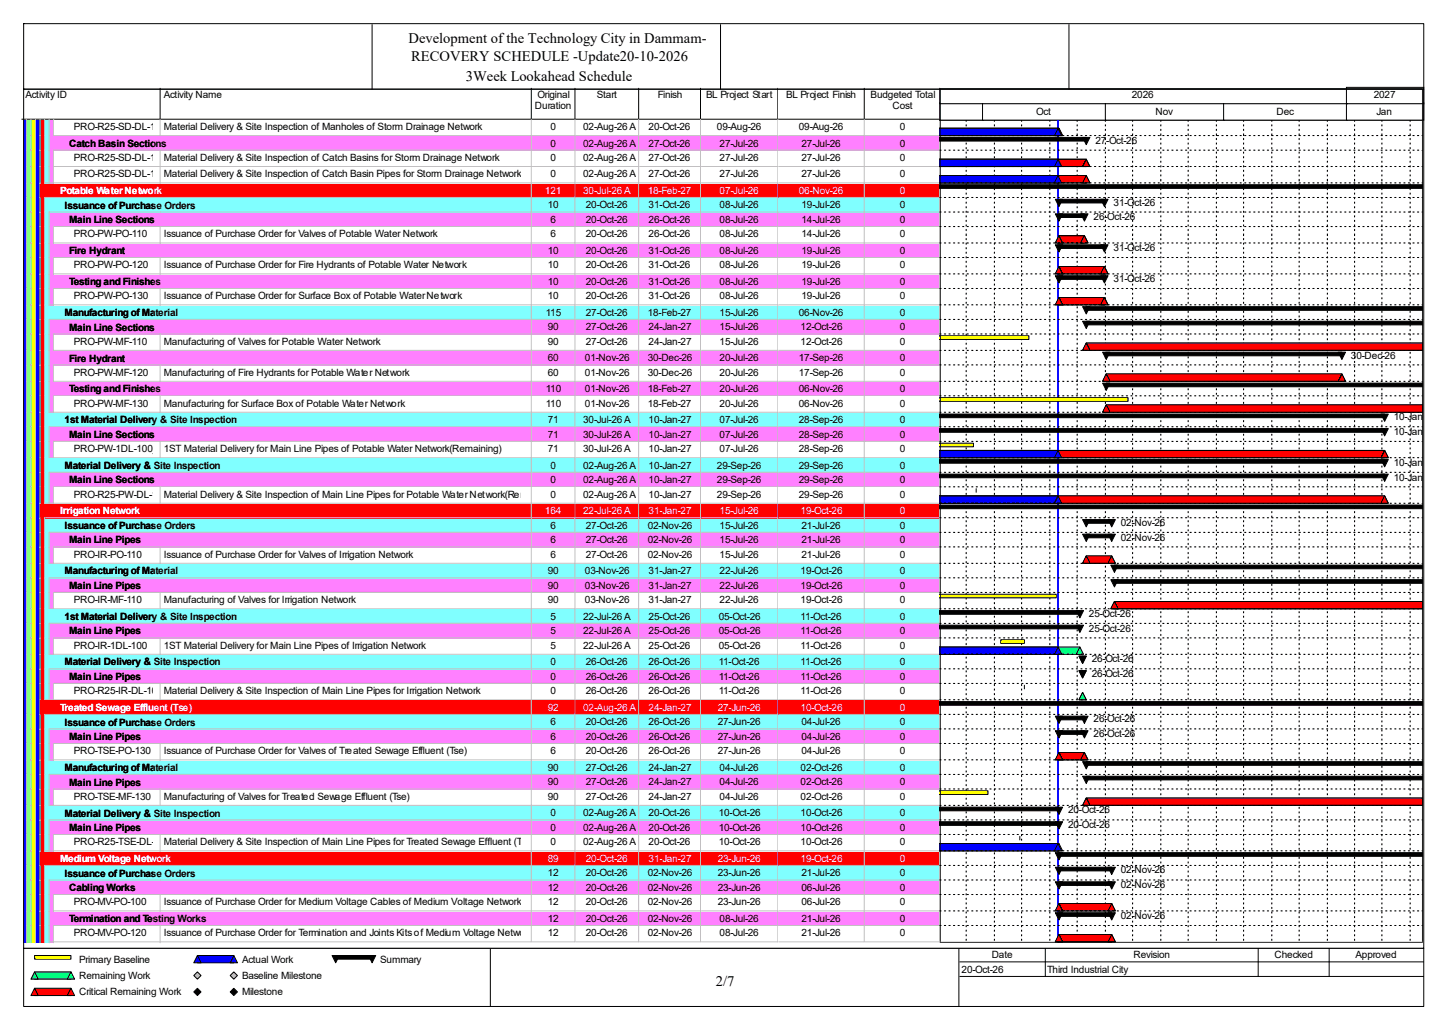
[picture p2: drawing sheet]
<svg xmlns="http://www.w3.org/2000/svg" width="420mm" height="297mm" viewBox="0 0 420 297" stroke-linecap="round" stroke-linejoin="round" font-family="sans-serif">
<defs><g id="words">
<g font-size="4.2">
<text x="118.4" y="12.4">Development of the Technology City in Dammam-</text>
<text x="119.2" y="17.7">RECOVERY SCHEDULE -Update20-10-2026</text>
<text x="135" y="23.5">3Week Lookahead Schedule</text>
<text x="207.5" y="285.6">2/7</text>
</g>
<g font-size="2.9">
<text x="7.4" y="28.4">Activity ID</text>
<text x="47.5" y="28.4">Activity Name</text>
<text x="155.8" y="28.4">Original</text>
<text x="173" y="28.4">Start</text>
<text x="190.7" y="28.4">Finish</text>
<text x="204.6" y="28.4">BL Project Start</text>
<text x="227.8" y="28.4">BL Project Finish</text>
<text x="252.3" y="28.4">Budgeted Total</text>
<text x="328" y="28.4">2026</text>
<text x="398.2" y="28.4">2027</text>
<text x="155.1" y="31.6">Duration</text>
<text x="258.7" y="31.6">Cost</text>
<text x="300.4" y="33.2">Oct</text>
<text x="334.9" y="33.2">Nov</text>
<text x="370" y="33.2">Dec</text>
<text x="398.9" y="33.2">Jan</text>
<text x="21.4" y="37.7">PRO-R25-SD-DL-100Material Delivery &amp; Site Inspection of Manholes of Storm Drainage Network</text>
<text x="159.6" y="37.7">0</text>
<text x="169" y="37.7">02-Aug-26 A</text>
<text x="188" y="37.7">20-Oct-26</text>
<text x="207.8" y="37.7">09-Aug-26</text>
<text x="231.5" y="37.7">09-Aug-26</text>
<text x="260.8" y="37.7">0</text>
<text x="317.5" y="41.7">27-Oct-26</text>
<text x="20" y="42.5">Catch Basin Sections</text>
<text x="21.4" y="46.7">PRO-R25-SD-DL-130Material Delivery &amp; Site Inspection of Catch Basins for Storm Drainage Network</text>
<text x="159.6" y="42.5">0</text>
<text x="159.6" y="46.7">0</text>
<text x="169" y="42.5">02-Aug-26 A</text>
<text x="169" y="46.7">02-Aug-26 A</text>
<text x="188" y="42.5">27-Oct-26</text>
<text x="188" y="46.7">27-Oct-26</text>
<text x="208.6" y="42.5">27-Jul-26</text>
<text x="208.6" y="46.7">27-Jul-26</text>
<text x="232.3" y="42.5">27-Jul-26</text>
<text x="232.3" y="46.7">27-Jul-26</text>
<text x="260.8" y="42.5">0</text>
<text x="260.8" y="46.7">0</text>
<text x="21.4" y="51.4">PRO-R25-SD-DL-110Material Delivery &amp; Site Inspection of Catch Basin Pipes for Storm Drainage Network</text>
<text x="159.6" y="51.4">0</text>
<text x="169" y="51.4">02-Aug-26 A</text>
<text x="188" y="51.4">27-Oct-26</text>
<text x="208.6" y="51.4">27-Jul-26</text>
<text x="232.3" y="51.4">27-Jul-26</text>
<text x="260.8" y="51.4">0</text>
<text x="322.7" y="59.6">31-Oct-26</text>
<text x="18.7" y="60.5">Issuance of Purchase Orders</text>
<text x="20" y="64.7">Main Line Sections</text>
<text x="158.7" y="60.4">10</text>
<text x="159.6" y="64.6">6</text>
<text x="169.8" y="60.4">20-Oct-26</text>
<text x="169.8" y="64.6">20-Oct-26</text>
<text x="188" y="60.4">31-Oct-26</text>
<text x="188" y="64.6">26-Oct-26</text>
<text x="208.6" y="60.4">08-Jul-26</text>
<text x="208.6" y="64.6">08-Jul-26</text>
<text x="232.3" y="60.4">19-Jul-26</text>
<text x="232.3" y="64.6">14-Jul-26</text>
<text x="260.8" y="60.4">0</text>
<text x="260.8" y="64.6">0</text>
<text x="316.9" y="63.8">26-Oct-26</text>
<text x="21.4" y="68.8">PRO-PW-PO-110</text>
<text x="47.5" y="68.8">Issuance of Purchase Order for Valves of Potable Water Network</text>
<text x="159.6" y="68.8">6</text>
<text x="169.8" y="68.8">20-Oct-26</text>
<text x="188" y="68.8">26-Oct-26</text>
<text x="208.6" y="68.8">08-Jul-26</text>
<text x="232.3" y="68.8">14-Jul-26</text>
<text x="260.8" y="68.8">0</text>
<text x="20" y="73.7">Fire Hydrant</text>
<text x="21.4" y="77.8">PRO-PW-PO-120</text>
<text x="47.5" y="77.8">Issuance of Purchase Order for Fire Hydrants of Potable Water Network</text>
<text x="158.7" y="73.6">10</text>
<text x="158.7" y="77.8">10</text>
<text x="169.8" y="73.6">20-Oct-26</text>
<text x="169.8" y="77.8">20-Oct-26</text>
<text x="188" y="73.6">31-Oct-26</text>
<text x="188" y="77.8">31-Oct-26</text>
<text x="208.6" y="73.6">08-Jul-26</text>
<text x="208.6" y="77.8">08-Jul-26</text>
<text x="232.3" y="73.6">19-Jul-26</text>
<text x="232.3" y="77.8">19-Jul-26</text>
<text x="260.8" y="73.6">0</text>
<text x="260.8" y="77.8">0</text>
<text x="322.7" y="72.8">31-Oct-26</text>
<text x="20" y="82.6">Testing and Finishes</text>
<text x="158.7" y="82.5">10</text>
<text x="169.8" y="82.5">20-Oct-26</text>
<text x="188" y="82.5">31-Oct-26</text>
<text x="208.6" y="82.5">08-Jul-26</text>
<text x="232.3" y="82.5">19-Jul-26</text>
<text x="260.8" y="82.5">0</text>
<text x="322.7" y="81.7">31-Oct-26</text>
<text x="21.4" y="86.7">PRO-PW-PO-130</text>
<text x="47.5" y="86.7">Issuance of Purchase Order for Surface Box of Potable Water Network</text>
<text x="158.7" y="86.7">10</text>
<text x="169.8" y="86.7">20-Oct-26</text>
<text x="188" y="86.7">31-Oct-26</text>
<text x="208.6" y="86.7">08-Jul-26</text>
<text x="232.3" y="86.7">19-Jul-26</text>
<text x="260.8" y="86.7">0</text>
<text x="18.7" y="91.6">Manufacturing of Material</text>
<text x="20" y="95.8">Main Line Sections</text>
<text x="158.2" y="91.5">115</text>
<text x="158.7" y="95.7">90</text>
<text x="169.8" y="91.5">27-Oct-26</text>
<text x="169.8" y="95.7">27-Oct-26</text>
<text x="187.7" y="91.5">18-Feb-27</text>
<text x="188" y="95.7">24-Jan-27</text>
<text x="208.6" y="91.5">15-Jul-26</text>
<text x="208.6" y="95.7">15-Jul-26</text>
<text x="231.5" y="91.5">06-Nov-26</text>
<text x="232" y="95.7">12-Oct-26</text>
<text x="260.8" y="91.5">0</text>
<text x="260.8" y="95.7">0</text>
<text x="21.4" y="99.9">PRO-PW-MF-110</text>
<text x="47.5" y="99.9">Manufacturing of Valves for Potable Water Network</text>
<text x="158.7" y="99.9">90</text>
<text x="169.8" y="99.9">27-Oct-26</text>
<text x="188" y="99.9">24-Jan-27</text>
<text x="208.6" y="99.9">15-Jul-26</text>
<text x="232" y="99.9">12-Oct-26</text>
<text x="260.8" y="99.9">0</text>
<text x="20" y="104.8">Fire Hydrant</text>
<text x="158.7" y="104.7">60</text>
<text x="169.5" y="104.7">01-Nov-26</text>
<text x="187.7" y="104.7">30-Dec-26</text>
<text x="208.6" y="104.7">20-Jul-26</text>
<text x="231.5" y="104.7">17-Sep-26</text>
<text x="260.8" y="104.7">0</text>
<text x="391.6" y="103.9">30-Dec-26</text>
<text x="20" y="113.7">Testing and Finishes</text>
<text x="21.4" y="108.9">PRO-PW-MF-120</text>
<text x="47.5" y="108.9">Manufacturing of Fire Hydrants for Potable Water Network</text>
<text x="158.2" y="113.6">110</text>
<text x="158.7" y="108.9">60</text>
<text x="169.5" y="108.9">01-Nov-26</text>
<text x="169.5" y="113.6">01-Nov-26</text>
<text x="187.7" y="108.9">30-Dec-26</text>
<text x="187.7" y="113.6">18-Feb-27</text>
<text x="208.6" y="108.9">20-Jul-26</text>
<text x="208.6" y="113.6">20-Jul-26</text>
<text x="231.5" y="108.9">17-Sep-26</text>
<text x="231.5" y="113.6">06-Nov-26</text>
<text x="260.8" y="108.9">0</text>
<text x="260.8" y="113.6">0</text>
<text x="21.4" y="117.9">PRO-PW-MF-130</text>
<text x="47.5" y="117.9">Manufacturing for Surface Box of Potable Water Network</text>
<text x="158.2" y="117.9">110</text>
<text x="169.5" y="117.9">01-Nov-26</text>
<text x="187.7" y="117.9">18-Feb-27</text>
<text x="208.6" y="117.9">20-Jul-26</text>
<text x="231.5" y="117.9">06-Nov-26</text>
<text x="260.8" y="117.9">0</text>
<text x="18.7" y="122.7">1st Material Delivery &amp; Site Inspection</text>
<text x="158.7" y="122.6">71</text>
<text x="169" y="122.6">30-Jul-26 A</text>
<text x="188" y="122.6">10-Jan-27</text>
<text x="208.6" y="122.6">07-Jul-26</text>
<text x="231.5" y="122.6">28-Sep-26</text>
<text x="260.8" y="122.6">0</text>
<text x="404" y="121.8">10-Jan-27</text>
<text x="20" y="126.9">Main Line Sections</text>
<text x="21.4" y="131.1">PRO-PW-1DL-100_R1ST Material Delivery for Main Line Pipes of Potable Water Network(Remaining)</text>
<text x="158.7" y="126.8">71</text>
<text x="158.7" y="131.1">71</text>
<text x="169" y="126.8">30-Jul-26 A</text>
<text x="169" y="131.1">30-Jul-26 A</text>
<text x="188" y="126.8">10-Jan-27</text>
<text x="188" y="131.1">10-Jan-27</text>
<text x="208.6" y="126.8">07-Jul-26</text>
<text x="208.6" y="131.1">07-Jul-26</text>
<text x="231.5" y="126.8">28-Sep-26</text>
<text x="231.5" y="131.1">28-Sep-26</text>
<text x="260.8" y="126.8">0</text>
<text x="260.8" y="131.1">0</text>
<text x="404" y="126">10-Jan-27</text>
<text x="18.7" y="135.9">Material Delivery &amp; Site Inspection</text>
<text x="159.6" y="135.8">0</text>
<text x="169" y="135.8">02-Aug-26 A</text>
<text x="188" y="135.8">10-Jan-27</text>
<text x="207.8" y="135.8">29-Sep-26</text>
<text x="231.5" y="135.8">29-Sep-26</text>
<text x="260.8" y="135.8">0</text>
<text x="404" y="135">10-Jan-27</text>
<text x="20" y="140.1">Main Line Sections</text>
<text x="159.6" y="140">0</text>
<text x="169" y="140">02-Aug-26 A</text>
<text x="188" y="140">10-Jan-27</text>
<text x="207.8" y="140">29-Sep-26</text>
<text x="231.5" y="140">29-Sep-26</text>
<text x="260.8" y="140">0</text>
<text x="404" y="139.2">10-Jan-27</text>
<text x="21.4" y="144.2">PRO-R25-PW-DL-100_R</text>
<text x="47.5" y="144.2">Material Delivery &amp; Site Inspection of Main Line Pipes for Potable Water Network(Remaining)</text>
<text x="159.6" y="144.2">0</text>
<text x="169" y="144.2">02-Aug-26 A</text>
<text x="188" y="144.2">10-Jan-27</text>
<text x="207.8" y="144.2">29-Sep-26</text>
<text x="231.5" y="144.2">29-Sep-26</text>
<text x="260.8" y="144.2">0</text>
<text x="18.7" y="153.3">Issuance of Purchase Orders</text>
<text x="159.6" y="153.2">6</text>
<text x="169.8" y="153.2">27-Oct-26</text>
<text x="187.7" y="153.2">02-Nov-26</text>
<text x="208.6" y="153.2">15-Jul-26</text>
<text x="232.3" y="153.2">21-Jul-26</text>
<text x="260.8" y="153.2">0</text>
<text x="324.9" y="152.4">02-Nov-26</text>
<text x="20" y="157.5">Main Line Pipes</text>
<text x="21.4" y="161.6">PRO-IR-PO-110</text>
<text x="47.5" y="161.6">Issuance of Purchase Order for Valves of Irrigation Network</text>
<text x="159.6" y="157.4">6</text>
<text x="159.6" y="161.6">6</text>
<text x="169.8" y="157.4">27-Oct-26</text>
<text x="169.8" y="161.6">27-Oct-26</text>
<text x="187.7" y="157.4">02-Nov-26</text>
<text x="187.7" y="161.6">02-Nov-26</text>
<text x="208.6" y="157.4">15-Jul-26</text>
<text x="208.6" y="161.6">15-Jul-26</text>
<text x="232.3" y="157.4">21-Jul-26</text>
<text x="232.3" y="161.6">21-Jul-26</text>
<text x="260.8" y="157.4">0</text>
<text x="260.8" y="161.6">0</text>
<text x="324.9" y="156.6">02-Nov-26</text>
<text x="18.7" y="166.5">Manufacturing of Material</text>
<text x="158.7" y="166.4">90</text>
<text x="169.5" y="166.4">03-Nov-26</text>
<text x="188" y="166.4">31-Jan-27</text>
<text x="208.6" y="166.4">22-Jul-26</text>
<text x="232" y="166.4">19-Oct-26</text>
<text x="260.8" y="166.4">0</text>
<text x="20" y="170.7">Main Line Pipes</text>
<text x="158.7" y="170.6">90</text>
<text x="169.5" y="170.6">03-Nov-26</text>
<text x="188" y="170.6">31-Jan-27</text>
<text x="208.6" y="170.6">22-Jul-26</text>
<text x="232" y="170.6">19-Oct-26</text>
<text x="260.8" y="170.6">0</text>
<text x="18.7" y="179.7">1st Material Delivery &amp; Site Inspection</text>
<text x="21.4" y="174.8">PRO-IR-MF-110</text>
<text x="47.5" y="174.8">Manufacturing of Valves for Irrigation Network</text>
<text x="158.7" y="174.8">90</text>
<text x="159.6" y="179.6">5</text>
<text x="169" y="179.6">22-Jul-26 A</text>
<text x="169.5" y="174.8">03-Nov-26</text>
<text x="188" y="174.8">31-Jan-27</text>
<text x="188" y="179.6">25-Oct-26</text>
<text x="208.3" y="179.6">05-Oct-26</text>
<text x="208.6" y="174.8">22-Jul-26</text>
<text x="232" y="174.8">19-Oct-26</text>
<text x="232" y="179.6">11-Oct-26</text>
<text x="260.8" y="174.8">0</text>
<text x="260.8" y="179.6">0</text>
<text x="315.6" y="178.8">25-Oct-26</text>
<text x="20" y="183.9">Main Line Pipes</text>
<text x="159.6" y="183.8">5</text>
<text x="169" y="183.8">22-Jul-26 A</text>
<text x="188" y="183.8">25-Oct-26</text>
<text x="208.3" y="183.8">05-Oct-26</text>
<text x="232" y="183.8">11-Oct-26</text>
<text x="260.8" y="183.8">0</text>
<text x="315.6" y="183">25-Oct-26</text>
<text x="21.4" y="188">PRO-IR-1DL-100</text>
<text x="47.5" y="188">1ST Material Delivery for Main Line Pipes of Irrigation Network</text>
<text x="159.6" y="188">5</text>
<text x="169" y="188">22-Jul-26 A</text>
<text x="188" y="188">25-Oct-26</text>
<text x="208.3" y="188">05-Oct-26</text>
<text x="232" y="188">11-Oct-26</text>
<text x="260.8" y="188">0</text>
<text x="316.4" y="191.9">26-Oct-26</text>
<text x="18.7" y="192.8">Material Delivery &amp; Site Inspection</text>
<text x="20" y="197.1">Main Line Pipes</text>
<text x="159.6" y="192.7">0</text>
<text x="159.6" y="197">0</text>
<text x="169.8" y="192.7">26-Oct-26</text>
<text x="169.8" y="197">26-Oct-26</text>
<text x="188" y="192.7">26-Oct-26</text>
<text x="188" y="197">26-Oct-26</text>
<text x="208.3" y="192.7">11-Oct-26</text>
<text x="208.3" y="197">11-Oct-26</text>
<text x="232" y="192.7">11-Oct-26</text>
<text x="232" y="197">11-Oct-26</text>
<text x="260.8" y="192.7">0</text>
<text x="260.8" y="197">0</text>
<text x="316.4" y="196.2">26-Oct-26</text>
<text x="21.4" y="201.2">PRO-R25-IR-DL-100</text>
<text x="47.5" y="201.2">Material Delivery &amp; Site Inspection of Main Line Pipes for Irrigation Network</text>
<text x="159.6" y="201.2">0</text>
<text x="169.8" y="201.2">26-Oct-26</text>
<text x="188" y="201.2">26-Oct-26</text>
<text x="208.3" y="201.2">11-Oct-26</text>
<text x="232" y="201.2">11-Oct-26</text>
<text x="260.8" y="201.2">0</text>
<text x="316.9" y="209.3">26-Oct-26</text>
<text x="18.7" y="210.2">Issuance of Purchase Orders</text>
<text x="20" y="214.5">Main Line Pipes</text>
<text x="159.6" y="210.1">6</text>
<text x="159.6" y="214.4">6</text>
<text x="169.8" y="210.1">20-Oct-26</text>
<text x="169.8" y="214.4">20-Oct-26</text>
<text x="188" y="210.1">26-Oct-26</text>
<text x="188" y="214.4">26-Oct-26</text>
<text x="208.1" y="210.1">27-Jun-26</text>
<text x="208.1" y="214.4">27-Jun-26</text>
<text x="232.3" y="210.1">04-Jul-26</text>
<text x="232.3" y="214.4">04-Jul-26</text>
<text x="260.8" y="210.1">0</text>
<text x="260.8" y="214.4">0</text>
<text x="316.9" y="213.6">26-Oct-26</text>
<text x="21.4" y="218.6">PRO-TSE-PO-130</text>
<text x="47.5" y="218.6">Issuance of Purchase Order for Valves of Treated Sewage Effluent (Tse)</text>
<text x="159.6" y="218.6">6</text>
<text x="169.8" y="218.6">20-Oct-26</text>
<text x="188" y="218.6">26-Oct-26</text>
<text x="208.1" y="218.6">27-Jun-26</text>
<text x="232.3" y="218.6">04-Jul-26</text>
<text x="260.8" y="218.6">0</text>
<text x="18.7" y="223.4">Manufacturing of Material</text>
<text x="20" y="227.6">Main Line Pipes</text>
<text x="158.7" y="223.4">90</text>
<text x="158.7" y="227.5">90</text>
<text x="169.8" y="223.4">27-Oct-26</text>
<text x="169.8" y="227.5">27-Oct-26</text>
<text x="188" y="223.4">24-Jan-27</text>
<text x="188" y="227.5">24-Jan-27</text>
<text x="208.6" y="223.4">04-Jul-26</text>
<text x="208.6" y="227.5">04-Jul-26</text>
<text x="232" y="223.4">02-Oct-26</text>
<text x="232" y="227.5">02-Oct-26</text>
<text x="260.8" y="223.4">0</text>
<text x="260.8" y="227.5">0</text>
<text x="21.4" y="231.8">PRO-TSE-MF-130</text>
<text x="47.5" y="231.8">Manufacturing of Valves for Treated Sewage Effluent (Tse)</text>
<text x="158.7" y="231.8">90</text>
<text x="169.8" y="231.8">27-Oct-26</text>
<text x="188" y="231.8">24-Jan-27</text>
<text x="208.6" y="231.8">04-Jul-26</text>
<text x="232" y="231.8">02-Oct-26</text>
<text x="260.8" y="231.8">0</text>
<text x="18.7" y="236.6">Material Delivery &amp; Site Inspection</text>
<text x="159.6" y="236.5">0</text>
<text x="169" y="236.5">02-Aug-26 A</text>
<text x="188" y="236.5">20-Oct-26</text>
<text x="208.3" y="236.5">10-Oct-26</text>
<text x="232" y="236.5">10-Oct-26</text>
<text x="260.8" y="236.5">0</text>
<text x="309.6" y="235.7">20-Oct-26</text>
<text x="309.6" y="239.9">20-Oct-26</text>
<text x="20" y="240.8">Main Line Pipes</text>
<text x="21.4" y="244.9">PRO-R25-TSE-DL-120_R</text>
<text x="47.5" y="244.9">Material Delivery &amp; Site Inspection of Main Line Pipes for Treated Sewage Effluent (Tse)(Remaining)02-Aug-26 A</text>
<text x="159.6" y="240.7">0</text>
<text x="159.6" y="244.9">0</text>
<text x="169" y="240.7">02-Aug-26 A</text>
<text x="188" y="240.7">20-Oct-26</text>
<text x="188" y="244.9">20-Oct-26</text>
<text x="208.3" y="240.7">10-Oct-26</text>
<text x="208.3" y="244.9">10-Oct-26</text>
<text x="232" y="240.7">10-Oct-26</text>
<text x="232" y="244.9">10-Oct-26</text>
<text x="260.8" y="240.7">0</text>
<text x="260.8" y="244.9">0</text>
<text x="18.7" y="254">Issuance of Purchase Orders</text>
<text x="158.7" y="253.9">12</text>
<text x="169.8" y="253.9">20-Oct-26</text>
<text x="187.7" y="253.9">02-Nov-26</text>
<text x="208.1" y="253.9">23-Jun-26</text>
<text x="232.3" y="253.9">21-Jul-26</text>
<text x="260.8" y="253.9">0</text>
<text x="324.9" y="253.1">02-Nov-26</text>
<text x="324.9" y="257.3">02-Nov-26</text>
<text x="20" y="258.2">Cabling Works</text>
<text x="21.4" y="262.3">PRO-MV-PO-100</text>
<text x="47.5" y="262.3">Issuance of Purchase Order for Medium Voltage Cables of Medium Voltage Network</text>
<text x="158.7" y="258.1">12</text>
<text x="158.7" y="262.3">12</text>
<text x="169.8" y="258.1">20-Oct-26</text>
<text x="169.8" y="262.3">20-Oct-26</text>
<text x="187.7" y="258.1">02-Nov-26</text>
<text x="187.7" y="262.3">02-Nov-26</text>
<text x="208.1" y="258.1">23-Jun-26</text>
<text x="208.1" y="262.3">23-Jun-26</text>
<text x="232.3" y="258.1">06-Jul-26</text>
<text x="232.3" y="262.3">06-Jul-26</text>
<text x="260.8" y="258.1">0</text>
<text x="260.8" y="262.3">0</text>
<text x="20" y="267.2">Termination and Testing Works</text>
<text x="158.7" y="267.1">12</text>
<text x="169.8" y="267.1">20-Oct-26</text>
<text x="187.7" y="267.1">02-Nov-26</text>
<text x="208.6" y="267.1">08-Jul-26</text>
<text x="232.3" y="267.1">21-Jul-26</text>
<text x="260.8" y="267.1">0</text>
<text x="324.9" y="266.3">02-Nov-26</text>
<text x="21.4" y="271.3">PRO-MV-PO-120</text>
<text x="47.5" y="271.3">Issuance of Purchase Order for Termination and Joints Kits of Medium Voltage Network</text>
<text x="158.7" y="271.3">12</text>
<text x="169.8" y="271.3">20-Oct-26</text>
<text x="187.7" y="271.3">02-Nov-26</text>
<text x="208.6" y="271.3">08-Jul-26</text>
<text x="232.3" y="271.3">21-Jul-26</text>
<text x="260.8" y="271.3">0</text>
<text x="22.9" y="279">Primary Baseline</text>
<text x="70.1" y="279">Actual Work</text>
<text x="110.2" y="279">Summary</text>
<text x="278.7" y="281.9">20-Oct-26</text>
<text x="287.4" y="277.7">Date</text>
<text x="303.5" y="281.9">Third Industrial City</text>
<text x="328.5" y="277.7">Revision</text>
<text x="369.4" y="277.7">Checked</text>
<text x="392.9" y="277.7">Approved</text>
<text x="22.9" y="283.7">Remaining Work</text>
<text x="70.1" y="283.7">Baseline Milestone</text>
<text x="22.9" y="288.5">Critical Remaining Work</text>
<text x="70.1" y="288.5">Milestone</text>
</g>
<g font-size="2.9" fill="#fff">
<text x="17.4" y="56.2">Potable Water Network</text>
<text x="157.9" y="56.1">121</text>
<text x="169" y="56.1">30-Jul-26 A</text>
<text x="187.7" y="56.1">18-Feb-27</text>
<text x="208.6" y="56.1">07-Jul-26</text>
<text x="231.5" y="56.1">06-Nov-26</text>
<text x="260.8" y="56.1">0</text>
<text x="17.4" y="149.1">Irrigation Network</text>
<text x="157.9" y="149">164</text>
<text x="169" y="149">22-Jul-26 A</text>
<text x="188" y="149">31-Jan-27</text>
<text x="208.6" y="149">15-Jul-26</text>
<text x="232" y="149">19-Oct-26</text>
<text x="260.8" y="149">0</text>
<text x="17.4" y="206">Treated Sewage Effluent (Tse)</text>
<text x="158.7" y="206">92</text>
<text x="169" y="206">02-Aug-26 A</text>
<text x="188" y="206">24-Jan-27</text>
<text x="208.1" y="206">27-Jun-26</text>
<text x="232" y="206">10-Oct-26</text>
<text x="260.8" y="206">0</text>
<text x="17.4" y="249.8">Medium Voltage Network</text>
<text x="158.7" y="249.7">89</text>
<text x="169.8" y="249.7">20-Oct-26</text>
<text x="188" y="249.7">31-Jan-27</text>
<text x="208.1" y="249.7">23-Jun-26</text>
<text x="232" y="249.7">19-Oct-26</text>
<text x="260.8" y="249.7">0</text>
</g>
</g></defs>
<path d="M46.4 25.6v8.9h-40.1" fill="none" stroke="#000" stroke-width=".29"/>
<path d="M46.7 25.6h107.6v9.2h-107.6z" fill="#fff"/>
<path d="M154 25.6v8.9h-107.6" fill="none" stroke="#000" stroke-width=".29"/>
<path d="M154.3 25.6h12.6v9.2h-12.6z" fill="#fff"/>
<path d="M166.7 25.6v8.9h-12.7" fill="none" stroke="#000" stroke-width=".29"/>
<path d="M166.9 25.6h18.5v9.2h-18.5z" fill="#fff"/>
<path d="M185.1 25.6v8.9h-18.4" fill="none" stroke="#000" stroke-width=".29"/>
<path d="M185.4 25.6h17.9v9.2h-17.9z" fill="#fff"/>
<path d="M203 25.6v8.9h-17.9" fill="none" stroke="#000" stroke-width=".29"/>
<path d="M203.3 25.6h22.4v9.2h-22.4z" fill="#fff"/>
<path d="M225.5 25.6v8.9h-22.5" fill="none" stroke="#000" stroke-width=".29"/>
<path d="M225.7 25.6h25.1v9.2h-25.1z" fill="#fff"/>
<path d="M250.5 25.6v8.9h-25" fill="none" stroke="#000" stroke-width=".29"/>
<path d="M250.8 25.6h21.9v9.2h-21.9z" fill="#fff"/>
<path d="M272.4 25.6v8.9h-21.9" fill="none" stroke="#000" stroke-width=".29"/>
<path d="M6.6 34.8h1.3v4.7h-1.3z" fill="#00f"/>
<path d="M7.6 34.5v5.1" fill="none" stroke="#c0c0c0" stroke-width=".29"/>
<path d="M7.9 34.8h1.3v4.7h-1.3z" fill="#80ff80"/>
<path d="M9 34.5v5.1" fill="none" stroke="#c0c0c0" stroke-width=".29"/>
<path d="M9.2 34.8h1.3v4.7h-1.3z" fill="#ff0"/>
<path d="M10.3 34.5v5.1" fill="none" stroke="#c0c0c0" stroke-width=".29"/>
<path d="M10.5 34.8h1.4v4.7h-1.4z" fill="#00f"/>
<path d="M11.6 34.5v5.1" fill="none" stroke="#c0c0c0" stroke-width=".29"/>
<path d="M11.9 34.8h1.3v4.7h-1.3z" fill="#f00"/>
<path d="M12.9 34.5v5.1" fill="none" stroke="#c0c0c0" stroke-width=".29"/>
<path d="M13.2 34.8h1.3v4.7h-1.3z" fill="#80ffff"/>
<path d="M14.2 34.5v5.1" fill="none" stroke="#c0c0c0" stroke-width=".29"/>
<path d="M14.5 34.8h1.3v4.7h-1.3z" fill="#ff80ff"/>
<path d="M15.6 34.5v5.1" fill="none" stroke="#c0c0c0" stroke-width=".29"/>
<path d="M15.8 34.8h30.9v4.7h-30.9z" fill="#fff"/>
<path d="M15.6 39.3h31.1M46.4 34.5v5.1" fill="none" stroke="#c0c0c0" stroke-width=".29"/>
<path d="M46.7 34.8h107.6v4.7h-107.6z" fill="#fff"/>
<path d="M154 34.5v4.8h-107.3" fill="none" stroke="#c0c0c0" stroke-width=".29"/>
<path d="M154.3 34.8h12.6v4.7h-12.6z" fill="#fff"/>
<path d="M166.7 34.5v4.8h-12.4" fill="none" stroke="#c0c0c0" stroke-width=".29"/>
<path d="M166.9 34.8h18.5v4.7h-18.5z" fill="#fff"/>
<path d="M185.1 34.5v4.8h-18.2" fill="none" stroke="#c0c0c0" stroke-width=".29"/>
<path d="M185.4 34.8h17.9v4.7h-17.9z" fill="#fff"/>
<path d="M203 34.5v4.8h-17.6" fill="none" stroke="#c0c0c0" stroke-width=".29"/>
<path d="M203.3 34.8h22.4v4.7h-22.4z" fill="#fff"/>
<path d="M225.5 34.5v4.8h-22.2" fill="none" stroke="#c0c0c0" stroke-width=".29"/>
<path d="M225.7 34.8h25.1v4.7h-25.1z" fill="#fff"/>
<path d="M250.5 34.5v4.8h-24.8" fill="none" stroke="#c0c0c0" stroke-width=".29"/>
<path d="M250.8 34.8h21.9v4.7h-21.9z" fill="#fff"/>
<path d="M272.4 34.5v4.8h-21.6" fill="none" stroke="#c0c0c0" stroke-width=".29"/>
<path d="M6.6 39.5h1.3v4.3h-1.3z" fill="#00f"/>
<path d="M7.6 39.3v4.5" fill="none" stroke="#c0c0c0" stroke-width=".29"/>
<path d="M7.9 39.5h1.3v4.3h-1.3z" fill="#80ff80"/>
<path d="M9 39.3v4.5" fill="none" stroke="#c0c0c0" stroke-width=".29"/>
<path d="M9.2 39.5h1.3v4.3h-1.3z" fill="#ff0"/>
<path d="M10.3 39.3v4.5" fill="none" stroke="#c0c0c0" stroke-width=".29"/>
<path d="M10.5 39.5h1.4v4.3h-1.4z" fill="#00f"/>
<path d="M11.6 39.3v4.5" fill="none" stroke="#c0c0c0" stroke-width=".29"/>
<path d="M11.9 39.5h1.3v4.3h-1.3z" fill="#f00"/>
<path d="M12.9 39.3v4.5" fill="none" stroke="#c0c0c0" stroke-width=".29"/>
<path d="M13.2 39.5h1.3v4.3h-1.3z" fill="#80ffff"/>
<path d="M14.2 39.3v4.5" fill="none" stroke="#c0c0c0" stroke-width=".29"/>
<path d="M14.5 39.5h32.2v4.3h-32.2z" fill="#ff80ff"/>
<path d="M15.6 43.5h31.1" fill="none" stroke="#c0c0c0" stroke-width=".29"/>
<path d="M46.7 39.5h107.6v4.3h-107.6z" fill="#ff80ff"/>
<path d="M154 39.3v4.2h-107.3" fill="none" stroke="#c0c0c0" stroke-width=".29"/>
<path d="M154.3 39.5h12.6v4.3h-12.6z" fill="#ff80ff"/>
<path d="M166.7 39.3v4.2h-12.4" fill="none" stroke="#c0c0c0" stroke-width=".29"/>
<path d="M166.9 39.5h18.5v4.3h-18.5z" fill="#ff80ff"/>
<path d="M185.1 39.3v4.2h-18.2" fill="none" stroke="#c0c0c0" stroke-width=".29"/>
<path d="M185.4 39.5h17.9v4.3h-17.9z" fill="#ff80ff"/>
<path d="M203 39.3v4.2h-17.6" fill="none" stroke="#c0c0c0" stroke-width=".29"/>
<path d="M203.3 39.5h22.4v4.3h-22.4z" fill="#ff80ff"/>
<path d="M225.5 39.3v4.2h-22.2" fill="none" stroke="#c0c0c0" stroke-width=".29"/>
<path d="M225.7 39.5h25.1v4.3h-25.1z" fill="#ff80ff"/>
<path d="M250.5 39.3v4.2h-24.8" fill="none" stroke="#c0c0c0" stroke-width=".29"/>
<path d="M250.8 39.5h21.9v4.3h-21.9z" fill="#ff80ff"/>
<path d="M272.4 39.3v4.2h-21.6" fill="none" stroke="#c0c0c0" stroke-width=".29"/>
<path d="M6.6 43.8h1.3v4.7h-1.3z" fill="#00f"/>
<path d="M7.6 43.5v5" fill="none" stroke="#c0c0c0" stroke-width=".29"/>
<path d="M7.9 43.8h1.3v4.7h-1.3z" fill="#80ff80"/>
<path d="M9 43.5v5" fill="none" stroke="#c0c0c0" stroke-width=".29"/>
<path d="M9.2 43.8h1.3v4.7h-1.3z" fill="#ff0"/>
<path d="M10.3 43.5v5" fill="none" stroke="#c0c0c0" stroke-width=".29"/>
<path d="M10.5 43.8h1.4v4.7h-1.4z" fill="#00f"/>
<path d="M11.6 43.5v5" fill="none" stroke="#c0c0c0" stroke-width=".29"/>
<path d="M11.9 43.8h1.3v4.7h-1.3z" fill="#f00"/>
<path d="M12.9 43.5v5" fill="none" stroke="#c0c0c0" stroke-width=".29"/>
<path d="M13.2 43.8h1.3v4.7h-1.3z" fill="#80ffff"/>
<path d="M14.2 43.5v5" fill="none" stroke="#c0c0c0" stroke-width=".29"/>
<path d="M14.5 43.8h1.3v4.7h-1.3z" fill="#ff80ff"/>
<path d="M15.6 43.5v5" fill="none" stroke="#c0c0c0" stroke-width=".29"/>
<path d="M15.8 43.8h30.9v4.7h-30.9z" fill="#fff"/>
<path d="M15.6 48.3h31.1M46.4 43.5v5" fill="none" stroke="#c0c0c0" stroke-width=".29"/>
<path d="M46.7 43.8h107.6v4.7h-107.6z" fill="#fff"/>
<path d="M154 43.5v4.8h-107.3" fill="none" stroke="#c0c0c0" stroke-width=".29"/>
<path d="M154.3 43.8h12.6v4.7h-12.6z" fill="#fff"/>
<path d="M166.7 43.5v4.8h-12.4" fill="none" stroke="#c0c0c0" stroke-width=".29"/>
<path d="M166.9 43.8h18.5v4.7h-18.5z" fill="#fff"/>
<path d="M185.1 43.5v4.8h-18.2" fill="none" stroke="#c0c0c0" stroke-width=".29"/>
<path d="M185.4 43.8h17.9v4.7h-17.9z" fill="#fff"/>
<path d="M203 43.5v4.8h-17.6" fill="none" stroke="#c0c0c0" stroke-width=".29"/>
<path d="M203.3 43.8h22.4v4.7h-22.4z" fill="#fff"/>
<path d="M225.5 43.5v4.8h-22.2" fill="none" stroke="#c0c0c0" stroke-width=".29"/>
<path d="M225.7 43.8h25.1v4.7h-25.1z" fill="#fff"/>
<path d="M250.5 43.5v4.8h-24.8" fill="none" stroke="#c0c0c0" stroke-width=".29"/>
<path d="M250.8 43.8h21.9v4.7h-21.9z" fill="#fff"/>
<path d="M272.4 43.5v4.8h-21.6" fill="none" stroke="#c0c0c0" stroke-width=".29"/>
<path d="M6.6 48.5h1.3v4.8h-1.3z" fill="#00f"/>
<path d="M7.6 48.3v5" fill="none" stroke="#c0c0c0" stroke-width=".29"/>
<path d="M7.9 48.5h1.3v4.8h-1.3z" fill="#80ff80"/>
<path d="M9 48.3v5" fill="none" stroke="#c0c0c0" stroke-width=".29"/>
<path d="M9.2 48.5h1.3v4.8h-1.3z" fill="#ff0"/>
<path d="M10.3 48.3v5" fill="none" stroke="#c0c0c0" stroke-width=".29"/>
<path d="M10.5 48.5h1.4v4.8h-1.4z" fill="#00f"/>
<path d="M11.6 48.3v5" fill="none" stroke="#c0c0c0" stroke-width=".29"/>
<path d="M11.9 48.5h1.3v4.8h-1.3z" fill="#f00"/>
<path d="M12.9 48.3v5" fill="none" stroke="#c0c0c0" stroke-width=".29"/>
<path d="M13.2 48.5h1.3v4.8h-1.3z" fill="#80ffff"/>
<path d="M12.9 53h1.6M14.2 48.3v5" fill="none" stroke="#c0c0c0" stroke-width=".29"/>
<path d="M14.5 48.5h1.3v4.8h-1.3z" fill="#ff80ff"/>
<path d="M14.2 53h1.6M15.6 48.3v5" fill="none" stroke="#c0c0c0" stroke-width=".29"/>
<path d="M15.8 48.5h30.9v4.8h-30.9z" fill="#fff"/>
<path d="M15.6 53h31.1M46.4 48.3v5" fill="none" stroke="#c0c0c0" stroke-width=".29"/>
<path d="M46.7 48.5h107.6v4.8h-107.6z" fill="#fff"/>
<path d="M154 48.3v4.7h-107.3" fill="none" stroke="#c0c0c0" stroke-width=".29"/>
<path d="M154.3 48.5h12.6v4.8h-12.6z" fill="#fff"/>
<path d="M166.7 48.3v4.7h-12.4" fill="none" stroke="#c0c0c0" stroke-width=".29"/>
<path d="M166.9 48.5h18.5v4.8h-18.5z" fill="#fff"/>
<path d="M185.1 48.3v4.7h-18.2" fill="none" stroke="#c0c0c0" stroke-width=".29"/>
<path d="M185.4 48.5h17.9v4.8h-17.9z" fill="#fff"/>
<path d="M203 48.3v4.7h-17.6" fill="none" stroke="#c0c0c0" stroke-width=".29"/>
<path d="M203.3 48.5h22.4v4.8h-22.4z" fill="#fff"/>
<path d="M225.5 48.3v4.7h-22.2" fill="none" stroke="#c0c0c0" stroke-width=".29"/>
<path d="M225.7 48.5h25.1v4.8h-25.1z" fill="#fff"/>
<path d="M250.5 48.3v4.7h-24.8" fill="none" stroke="#c0c0c0" stroke-width=".29"/>
<path d="M250.8 48.5h21.9v4.8h-21.9z" fill="#fff"/>
<path d="M272.4 48.3v4.7h-21.6" fill="none" stroke="#c0c0c0" stroke-width=".29"/>
<path d="M6.6 53.3h1.3v4.2h-1.3z" fill="#00f"/>
<path d="M7.6 53v4.5" fill="none" stroke="#c0c0c0" stroke-width=".29"/>
<path d="M7.9 53.3h1.3v4.2h-1.3z" fill="#80ff80"/>
<path d="M9 53v4.5" fill="none" stroke="#c0c0c0" stroke-width=".29"/>
<path d="M9.2 53.3h1.3v4.2h-1.3z" fill="#ff0"/>
<path d="M10.3 53v4.5" fill="none" stroke="#c0c0c0" stroke-width=".29"/>
<path d="M10.5 53.3h1.4v4.2h-1.4z" fill="#00f"/>
<path d="M11.6 53v4.5" fill="none" stroke="#c0c0c0" stroke-width=".29"/>
<path d="M11.9 53.3h34.8v4.2h-34.8z" fill="#f00"/>
<path d="M12.9 57.2h33.8" fill="none" stroke="#c0c0c0" stroke-width=".29"/>
<path d="M46.7 53.3h107.6v4.2h-107.6z" fill="#f00"/>
<path d="M154 53v4.2h-107.3" fill="none" stroke="#c0c0c0" stroke-width=".29"/>
<path d="M154.3 53.3h12.6v4.2h-12.6z" fill="#f00"/>
<path d="M166.7 53v4.2h-12.4" fill="none" stroke="#c0c0c0" stroke-width=".29"/>
<path d="M166.9 53.3h18.5v4.2h-18.5z" fill="#f00"/>
<path d="M185.1 53v4.2h-18.2" fill="none" stroke="#c0c0c0" stroke-width=".29"/>
<path d="M185.4 53.3h17.9v4.2h-17.9z" fill="#f00"/>
<path d="M203 53v4.2h-17.6" fill="none" stroke="#c0c0c0" stroke-width=".29"/>
<path d="M203.3 53.3h22.4v4.2h-22.4z" fill="#f00"/>
<path d="M225.5 53v4.2h-22.2" fill="none" stroke="#c0c0c0" stroke-width=".29"/>
<path d="M225.7 53.3h25.1v4.2h-25.1z" fill="#f00"/>
<path d="M250.5 53v4.2h-24.8" fill="none" stroke="#c0c0c0" stroke-width=".29"/>
<path d="M250.8 53.3h21.9v4.2h-21.9z" fill="#f00"/>
<path d="M272.4 53v4.2h-21.6" fill="none" stroke="#c0c0c0" stroke-width=".29"/>
<path d="M6.6 57.5h1.3v4.2h-1.3z" fill="#00f"/>
<path d="M7.6 57.2v4.5" fill="none" stroke="#c0c0c0" stroke-width=".29"/>
<path d="M7.9 57.5h1.3v4.2h-1.3z" fill="#80ff80"/>
<path d="M9 57.2v4.5" fill="none" stroke="#c0c0c0" stroke-width=".29"/>
<path d="M9.2 57.5h1.3v4.2h-1.3z" fill="#ff0"/>
<path d="M10.3 57.2v4.5" fill="none" stroke="#c0c0c0" stroke-width=".29"/>
<path d="M10.5 57.5h1.4v4.2h-1.4z" fill="#00f"/>
<path d="M11.6 57.2v4.5" fill="none" stroke="#c0c0c0" stroke-width=".29"/>
<path d="M11.9 57.5h1.3v4.2h-1.3z" fill="#f00"/>
<path d="M12.9 57.2v4.5" fill="none" stroke="#c0c0c0" stroke-width=".29"/>
<path d="M13.2 57.5h33.5v4.2h-33.5z" fill="#80ffff"/>
<path d="M14.2 61.4h32.5" fill="none" stroke="#c0c0c0" stroke-width=".29"/>
<path d="M46.7 57.5h107.6v4.2h-107.6z" fill="#80ffff"/>
<path d="M154 57.2v4.2h-107.3" fill="none" stroke="#c0c0c0" stroke-width=".29"/>
<path d="M154.3 57.5h12.6v4.2h-12.6z" fill="#80ffff"/>
<path d="M166.7 57.2v4.2h-12.4" fill="none" stroke="#c0c0c0" stroke-width=".29"/>
<path d="M166.9 57.5h18.5v4.2h-18.5z" fill="#80ffff"/>
<path d="M185.1 57.2v4.2h-18.2" fill="none" stroke="#c0c0c0" stroke-width=".29"/>
<path d="M185.4 57.5h17.9v4.2h-17.9z" fill="#80ffff"/>
<path d="M203 57.2v4.2h-17.6" fill="none" stroke="#c0c0c0" stroke-width=".29"/>
<path d="M203.3 57.5h22.4v4.2h-22.4z" fill="#80ffff"/>
<path d="M225.5 57.2v4.2h-22.2" fill="none" stroke="#c0c0c0" stroke-width=".29"/>
<path d="M225.7 57.5h25.1v4.2h-25.1z" fill="#80ffff"/>
<path d="M250.5 57.2v4.2h-24.8" fill="none" stroke="#c0c0c0" stroke-width=".29"/>
<path d="M250.8 57.5h21.9v4.2h-21.9z" fill="#80ffff"/>
<path d="M272.4 57.2v4.2h-21.6" fill="none" stroke="#c0c0c0" stroke-width=".29"/>
<path d="M6.6 61.7h1.3v4.2h-1.3z" fill="#00f"/>
<path d="M7.6 61.4v4.5" fill="none" stroke="#c0c0c0" stroke-width=".29"/>
<path d="M7.9 61.7h1.3v4.2h-1.3z" fill="#80ff80"/>
<path d="M9 61.4v4.5" fill="none" stroke="#c0c0c0" stroke-width=".29"/>
<path d="M9.2 61.7h1.3v4.2h-1.3z" fill="#ff0"/>
<path d="M10.3 61.4v4.5" fill="none" stroke="#c0c0c0" stroke-width=".29"/>
<path d="M10.5 61.7h1.4v4.2h-1.4z" fill="#00f"/>
<path d="M11.6 61.4v4.5" fill="none" stroke="#c0c0c0" stroke-width=".29"/>
<path d="M11.9 61.7h1.3v4.2h-1.3z" fill="#f00"/>
<path d="M12.9 61.4v4.5" fill="none" stroke="#c0c0c0" stroke-width=".29"/>
<path d="M13.2 61.7h1.3v4.2h-1.3z" fill="#80ffff"/>
<path d="M14.2 61.4v4.5" fill="none" stroke="#c0c0c0" stroke-width=".29"/>
<path d="M14.5 61.7h32.2v4.2h-32.2z" fill="#ff80ff"/>
<path d="M15.6 65.7h31.1" fill="none" stroke="#c0c0c0" stroke-width=".29"/>
<path d="M46.7 61.7h107.6v4.2h-107.6z" fill="#ff80ff"/>
<path d="M154 61.4v4.3h-107.3" fill="none" stroke="#c0c0c0" stroke-width=".29"/>
<path d="M154.3 61.7h12.6v4.2h-12.6z" fill="#ff80ff"/>
<path d="M166.7 61.4v4.3h-12.4" fill="none" stroke="#c0c0c0" stroke-width=".29"/>
<path d="M166.9 61.7h18.5v4.2h-18.5z" fill="#ff80ff"/>
<path d="M185.1 61.4v4.3h-18.2" fill="none" stroke="#c0c0c0" stroke-width=".29"/>
<path d="M185.4 61.7h17.9v4.2h-17.9z" fill="#ff80ff"/>
<path d="M203 61.4v4.3h-17.6" fill="none" stroke="#c0c0c0" stroke-width=".29"/>
<path d="M203.3 61.7h22.4v4.2h-22.4z" fill="#ff80ff"/>
<path d="M225.5 61.4v4.3h-22.2" fill="none" stroke="#c0c0c0" stroke-width=".29"/>
<path d="M225.7 61.7h25.1v4.2h-25.1z" fill="#ff80ff"/>
<path d="M250.5 61.4v4.3h-24.8" fill="none" stroke="#c0c0c0" stroke-width=".29"/>
<path d="M250.8 61.7h21.9v4.2h-21.9z" fill="#ff80ff"/>
<path d="M272.4 61.4v4.3h-21.6" fill="none" stroke="#c0c0c0" stroke-width=".29"/>
<path d="M6.6 65.9h1.3v4.8h-1.3z" fill="#00f"/>
<path d="M7.6 65.7v5" fill="none" stroke="#c0c0c0" stroke-width=".29"/>
<path d="M7.9 65.9h1.3v4.8h-1.3z" fill="#80ff80"/>
<path d="M9 65.7v5" fill="none" stroke="#c0c0c0" stroke-width=".29"/>
<path d="M9.2 65.9h1.3v4.8h-1.3z" fill="#ff0"/>
<path d="M10.3 65.7v5" fill="none" stroke="#c0c0c0" stroke-width=".29"/>
<path d="M10.5 65.9h1.4v4.8h-1.4z" fill="#00f"/>
<path d="M11.6 65.7v5" fill="none" stroke="#c0c0c0" stroke-width=".29"/>
<path d="M11.9 65.9h1.3v4.8h-1.3z" fill="#f00"/>
<path d="M12.9 65.7v5" fill="none" stroke="#c0c0c0" stroke-width=".29"/>
<path d="M13.2 65.9h1.3v4.8h-1.3z" fill="#80ffff"/>
<path d="M14.2 65.7v5" fill="none" stroke="#c0c0c0" stroke-width=".29"/>
<path d="M14.5 65.9h1.3v4.8h-1.3z" fill="#ff80ff"/>
<path d="M15.6 65.7v5" fill="none" stroke="#c0c0c0" stroke-width=".29"/>
<path d="M15.8 65.9h30.9v4.8h-30.9z" fill="#fff"/>
<path d="M15.6 70.4h31.1M46.4 65.7v5" fill="none" stroke="#c0c0c0" stroke-width=".29"/>
<path d="M46.7 65.9h107.6v4.8h-107.6z" fill="#fff"/>
<path d="M154 65.7v4.7h-107.3" fill="none" stroke="#c0c0c0" stroke-width=".29"/>
<path d="M154.3 65.9h12.6v4.8h-12.6z" fill="#fff"/>
<path d="M166.7 65.7v4.7h-12.4" fill="none" stroke="#c0c0c0" stroke-width=".29"/>
<path d="M166.9 65.9h18.5v4.8h-18.5z" fill="#fff"/>
<path d="M185.1 65.7v4.7h-18.2" fill="none" stroke="#c0c0c0" stroke-width=".29"/>
<path d="M185.4 65.9h17.9v4.8h-17.9z" fill="#fff"/>
<path d="M203 65.7v4.7h-17.6" fill="none" stroke="#c0c0c0" stroke-width=".29"/>
<path d="M203.3 65.9h22.4v4.8h-22.4z" fill="#fff"/>
<path d="M225.5 65.7v4.7h-22.2" fill="none" stroke="#c0c0c0" stroke-width=".29"/>
<path d="M225.7 65.9h25.1v4.8h-25.1z" fill="#fff"/>
<path d="M250.5 65.7v4.7h-24.8" fill="none" stroke="#c0c0c0" stroke-width=".29"/>
<path d="M250.8 65.9h21.9v4.8h-21.9z" fill="#fff"/>
<path d="M272.4 65.7v4.7h-21.6" fill="none" stroke="#c0c0c0" stroke-width=".29"/>
<path d="M6.6 70.7h1.3v4.2h-1.3z" fill="#00f"/>
<path d="M7.6 70.4v4.5" fill="none" stroke="#c0c0c0" stroke-width=".29"/>
<path d="M7.9 70.7h1.3v4.2h-1.3z" fill="#80ff80"/>
<path d="M9 70.4v4.5" fill="none" stroke="#c0c0c0" stroke-width=".29"/>
<path d="M9.2 70.7h1.3v4.2h-1.3z" fill="#ff0"/>
<path d="M10.3 70.4v4.5" fill="none" stroke="#c0c0c0" stroke-width=".29"/>
<path d="M10.5 70.7h1.4v4.2h-1.4z" fill="#00f"/>
<path d="M11.6 70.4v4.5" fill="none" stroke="#c0c0c0" stroke-width=".29"/>
<path d="M11.9 70.7h1.3v4.2h-1.3z" fill="#f00"/>
<path d="M12.9 70.4v4.5" fill="none" stroke="#c0c0c0" stroke-width=".29"/>
<path d="M13.2 70.7h1.3v4.2h-1.3z" fill="#80ffff"/>
<path d="M14.2 70.4v4.5" fill="none" stroke="#c0c0c0" stroke-width=".29"/>
<path d="M14.5 70.7h32.2v4.2h-32.2z" fill="#ff80ff"/>
<path d="M15.6 74.6h31.1" fill="none" stroke="#c0c0c0" stroke-width=".29"/>
<path d="M46.7 70.7h107.6v4.2h-107.6z" fill="#ff80ff"/>
<path d="M154 70.4v4.2h-107.3" fill="none" stroke="#c0c0c0" stroke-width=".29"/>
<path d="M154.3 70.7h12.6v4.2h-12.6z" fill="#ff80ff"/>
<path d="M166.7 70.4v4.2h-12.4" fill="none" stroke="#c0c0c0" stroke-width=".29"/>
<path d="M166.9 70.7h18.5v4.2h-18.5z" fill="#ff80ff"/>
<path d="M185.1 70.4v4.2h-18.2" fill="none" stroke="#c0c0c0" stroke-width=".29"/>
<path d="M185.4 70.7h17.9v4.2h-17.9z" fill="#ff80ff"/>
<path d="M203 70.4v4.2h-17.6" fill="none" stroke="#c0c0c0" stroke-width=".29"/>
<path d="M203.3 70.7h22.4v4.2h-22.4z" fill="#ff80ff"/>
<path d="M225.5 70.4v4.2h-22.2" fill="none" stroke="#c0c0c0" stroke-width=".29"/>
<path d="M225.7 70.7h25.1v4.2h-25.1z" fill="#ff80ff"/>
<path d="M250.5 70.4v4.2h-24.8" fill="none" stroke="#c0c0c0" stroke-width=".29"/>
<path d="M250.8 70.7h21.9v4.2h-21.9z" fill="#ff80ff"/>
<path d="M272.4 70.4v4.2h-21.6" fill="none" stroke="#c0c0c0" stroke-width=".29"/>
<path d="M6.6 74.9h1.3v4.7h-1.3z" fill="#00f"/>
<path d="M7.6 74.6v5" fill="none" stroke="#c0c0c0" stroke-width=".29"/>
<path d="M7.9 74.9h1.3v4.7h-1.3z" fill="#80ff80"/>
<path d="M9 74.6v5" fill="none" stroke="#c0c0c0" stroke-width=".29"/>
<path d="M9.2 74.9h1.3v4.7h-1.3z" fill="#ff0"/>
<path d="M10.3 74.6v5" fill="none" stroke="#c0c0c0" stroke-width=".29"/>
<path d="M10.5 74.9h1.4v4.7h-1.4z" fill="#00f"/>
<path d="M11.6 74.6v5" fill="none" stroke="#c0c0c0" stroke-width=".29"/>
<path d="M11.9 74.9h1.3v4.7h-1.3z" fill="#f00"/>
<path d="M12.9 74.6v5" fill="none" stroke="#c0c0c0" stroke-width=".29"/>
<path d="M13.2 74.9h1.3v4.7h-1.3z" fill="#80ffff"/>
<path d="M14.2 74.6v5" fill="none" stroke="#c0c0c0" stroke-width=".29"/>
<path d="M14.5 74.9h1.3v4.7h-1.3z" fill="#ff80ff"/>
<path d="M15.6 74.6v5" fill="none" stroke="#c0c0c0" stroke-width=".29"/>
<path d="M15.8 74.9h30.9v4.7h-30.9z" fill="#fff"/>
<path d="M15.6 79.4h31.1M46.4 74.6v5" fill="none" stroke="#c0c0c0" stroke-width=".29"/>
<path d="M46.7 74.9h107.6v4.7h-107.6z" fill="#fff"/>
<path d="M154 74.6v4.8h-107.3" fill="none" stroke="#c0c0c0" stroke-width=".29"/>
<path d="M154.3 74.9h12.6v4.7h-12.6z" fill="#fff"/>
<path d="M166.7 74.6v4.8h-12.4" fill="none" stroke="#c0c0c0" stroke-width=".29"/>
<path d="M166.9 74.9h18.5v4.7h-18.5z" fill="#fff"/>
<path d="M185.1 74.6v4.8h-18.2" fill="none" stroke="#c0c0c0" stroke-width=".29"/>
<path d="M185.4 74.9h17.9v4.7h-17.9z" fill="#fff"/>
<path d="M203 74.6v4.8h-17.6" fill="none" stroke="#c0c0c0" stroke-width=".29"/>
<path d="M203.3 74.9h22.4v4.7h-22.4z" fill="#fff"/>
<path d="M225.5 74.6v4.8h-22.2" fill="none" stroke="#c0c0c0" stroke-width=".29"/>
<path d="M225.7 74.9h25.1v4.7h-25.1z" fill="#fff"/>
<path d="M250.5 74.6v4.8h-24.8" fill="none" stroke="#c0c0c0" stroke-width=".29"/>
<path d="M250.8 74.9h21.9v4.7h-21.9z" fill="#fff"/>
<path d="M272.4 74.6v4.8h-21.6" fill="none" stroke="#c0c0c0" stroke-width=".29"/>
<path d="M6.6 79.6h1.3v4.3h-1.3z" fill="#00f"/>
<path d="M7.6 79.4v4.5" fill="none" stroke="#c0c0c0" stroke-width=".29"/>
<path d="M7.9 79.6h1.3v4.3h-1.3z" fill="#80ff80"/>
<path d="M9 79.4v4.5" fill="none" stroke="#c0c0c0" stroke-width=".29"/>
<path d="M9.2 79.6h1.3v4.3h-1.3z" fill="#ff0"/>
<path d="M10.3 79.4v4.5" fill="none" stroke="#c0c0c0" stroke-width=".29"/>
<path d="M10.5 79.6h1.4v4.3h-1.4z" fill="#00f"/>
<path d="M11.6 79.4v4.5" fill="none" stroke="#c0c0c0" stroke-width=".29"/>
<path d="M11.9 79.6h1.3v4.3h-1.3z" fill="#f00"/>
<path d="M12.9 79.4v4.5" fill="none" stroke="#c0c0c0" stroke-width=".29"/>
<path d="M13.2 79.6h1.3v4.3h-1.3z" fill="#80ffff"/>
<path d="M14.2 79.4v4.5" fill="none" stroke="#c0c0c0" stroke-width=".29"/>
<path d="M14.5 79.6h32.2v4.3h-32.2z" fill="#ff80ff"/>
<path d="M15.6 83.6h31.1" fill="none" stroke="#c0c0c0" stroke-width=".29"/>
<path d="M46.7 79.6h107.6v4.3h-107.6z" fill="#ff80ff"/>
<path d="M154 79.4v4.2h-107.3" fill="none" stroke="#c0c0c0" stroke-width=".29"/>
<path d="M154.3 79.6h12.6v4.3h-12.6z" fill="#ff80ff"/>
<path d="M166.7 79.4v4.2h-12.4" fill="none" stroke="#c0c0c0" stroke-width=".29"/>
<path d="M166.9 79.6h18.5v4.3h-18.5z" fill="#ff80ff"/>
<path d="M185.1 79.4v4.2h-18.2" fill="none" stroke="#c0c0c0" stroke-width=".29"/>
<path d="M185.4 79.6h17.9v4.3h-17.9z" fill="#ff80ff"/>
<path d="M203 79.4v4.2h-17.6" fill="none" stroke="#c0c0c0" stroke-width=".29"/>
<path d="M203.3 79.6h22.4v4.3h-22.4z" fill="#ff80ff"/>
<path d="M225.5 79.4v4.2h-22.2" fill="none" stroke="#c0c0c0" stroke-width=".29"/>
<path d="M225.7 79.6h25.1v4.3h-25.1z" fill="#ff80ff"/>
<path d="M250.5 79.4v4.2h-24.8" fill="none" stroke="#c0c0c0" stroke-width=".29"/>
<path d="M250.8 79.6h21.9v4.3h-21.9z" fill="#ff80ff"/>
<path d="M272.4 79.4v4.2h-21.6" fill="none" stroke="#c0c0c0" stroke-width=".29"/>
<path d="M6.6 83.9h1.3v4.7h-1.3z" fill="#00f"/>
<path d="M7.6 83.6v5" fill="none" stroke="#c0c0c0" stroke-width=".29"/>
<path d="M7.9 83.9h1.3v4.7h-1.3z" fill="#80ff80"/>
<path d="M9 83.6v5" fill="none" stroke="#c0c0c0" stroke-width=".29"/>
<path d="M9.2 83.9h1.3v4.7h-1.3z" fill="#ff0"/>
<path d="M10.3 83.6v5" fill="none" stroke="#c0c0c0" stroke-width=".29"/>
<path d="M10.5 83.9h1.4v4.7h-1.4z" fill="#00f"/>
<path d="M11.6 83.6v5" fill="none" stroke="#c0c0c0" stroke-width=".29"/>
<path d="M11.9 83.9h1.3v4.7h-1.3z" fill="#f00"/>
<path d="M12.9 83.6v5" fill="none" stroke="#c0c0c0" stroke-width=".29"/>
<path d="M13.2 83.9h1.3v4.7h-1.3z" fill="#80ffff"/>
<path d="M14.2 83.6v5" fill="none" stroke="#c0c0c0" stroke-width=".29"/>
<path d="M14.5 83.9h1.3v4.7h-1.3z" fill="#ff80ff"/>
<path d="M14.2 88.3h1.6M15.6 83.6v5" fill="none" stroke="#c0c0c0" stroke-width=".29"/>
<path d="M15.8 83.9h30.9v4.7h-30.9z" fill="#fff"/>
<path d="M15.6 88.3h31.1M46.4 83.6v5" fill="none" stroke="#c0c0c0" stroke-width=".29"/>
<path d="M46.7 83.9h107.6v4.7h-107.6z" fill="#fff"/>
<path d="M154 83.6v4.7h-107.3" fill="none" stroke="#c0c0c0" stroke-width=".29"/>
<path d="M154.3 83.9h12.6v4.7h-12.6z" fill="#fff"/>
<path d="M166.7 83.6v4.7h-12.4" fill="none" stroke="#c0c0c0" stroke-width=".29"/>
<path d="M166.9 83.9h18.5v4.7h-18.5z" fill="#fff"/>
<path d="M185.1 83.6v4.7h-18.2" fill="none" stroke="#c0c0c0" stroke-width=".29"/>
<path d="M185.4 83.9h17.9v4.7h-17.9z" fill="#fff"/>
<path d="M203 83.6v4.7h-17.6" fill="none" stroke="#c0c0c0" stroke-width=".29"/>
<path d="M203.3 83.9h22.4v4.7h-22.4z" fill="#fff"/>
<path d="M225.5 83.6v4.7h-22.2" fill="none" stroke="#c0c0c0" stroke-width=".29"/>
<path d="M225.7 83.9h25.1v4.7h-25.1z" fill="#fff"/>
<path d="M250.5 83.6v4.7h-24.8" fill="none" stroke="#c0c0c0" stroke-width=".29"/>
<path d="M250.8 83.9h21.9v4.7h-21.9z" fill="#fff"/>
<path d="M272.4 83.6v4.7h-21.6" fill="none" stroke="#c0c0c0" stroke-width=".29"/>
<path d="M6.6 88.6h1.3v4.2h-1.3z" fill="#00f"/>
<path d="M7.6 88.3v4.5" fill="none" stroke="#c0c0c0" stroke-width=".29"/>
<path d="M7.9 88.6h1.3v4.2h-1.3z" fill="#80ff80"/>
<path d="M9 88.3v4.5" fill="none" stroke="#c0c0c0" stroke-width=".29"/>
<path d="M9.2 88.6h1.3v4.2h-1.3z" fill="#ff0"/>
<path d="M10.3 88.3v4.5" fill="none" stroke="#c0c0c0" stroke-width=".29"/>
<path d="M10.5 88.6h1.4v4.2h-1.4z" fill="#00f"/>
<path d="M11.6 88.3v4.5" fill="none" stroke="#c0c0c0" stroke-width=".29"/>
<path d="M11.9 88.6h1.3v4.2h-1.3z" fill="#f00"/>
<path d="M12.9 88.3v4.5" fill="none" stroke="#c0c0c0" stroke-width=".29"/>
<path d="M13.2 88.6h33.5v4.2h-33.5z" fill="#80ffff"/>
<path d="M14.2 92.6h32.5" fill="none" stroke="#c0c0c0" stroke-width=".29"/>
<path d="M46.7 88.6h107.6v4.2h-107.6z" fill="#80ffff"/>
<path d="M154 88.3v4.3h-107.3" fill="none" stroke="#c0c0c0" stroke-width=".29"/>
<path d="M154.3 88.6h12.6v4.2h-12.6z" fill="#80ffff"/>
<path d="M166.7 88.3v4.3h-12.4" fill="none" stroke="#c0c0c0" stroke-width=".29"/>
<path d="M166.9 88.6h18.5v4.2h-18.5z" fill="#80ffff"/>
<path d="M185.1 88.3v4.3h-18.2" fill="none" stroke="#c0c0c0" stroke-width=".29"/>
<path d="M185.4 88.6h17.9v4.2h-17.9z" fill="#80ffff"/>
<path d="M203 88.3v4.3h-17.6" fill="none" stroke="#c0c0c0" stroke-width=".29"/>
<path d="M203.3 88.6h22.4v4.2h-22.4z" fill="#80ffff"/>
<path d="M225.5 88.3v4.3h-22.2" fill="none" stroke="#c0c0c0" stroke-width=".29"/>
<path d="M225.7 88.6h25.1v4.2h-25.1z" fill="#80ffff"/>
<path d="M250.5 88.3v4.3h-24.8" fill="none" stroke="#c0c0c0" stroke-width=".29"/>
<path d="M250.8 88.6h21.9v4.2h-21.9z" fill="#80ffff"/>
<path d="M272.4 88.3v4.3h-21.6" fill="none" stroke="#c0c0c0" stroke-width=".29"/>
<path d="M6.6 92.8h1.3v4.2h-1.3z" fill="#00f"/>
<path d="M7.6 92.6v4.4" fill="none" stroke="#c0c0c0" stroke-width=".29"/>
<path d="M7.9 92.8h1.3v4.2h-1.3z" fill="#80ff80"/>
<path d="M9 92.6v4.4" fill="none" stroke="#c0c0c0" stroke-width=".29"/>
<path d="M9.2 92.8h1.3v4.2h-1.3z" fill="#ff0"/>
<path d="M10.3 92.6v4.4" fill="none" stroke="#c0c0c0" stroke-width=".29"/>
<path d="M10.5 92.8h1.4v4.2h-1.4z" fill="#00f"/>
<path d="M11.6 92.6v4.4" fill="none" stroke="#c0c0c0" stroke-width=".29"/>
<path d="M11.9 92.8h1.3v4.2h-1.3z" fill="#f00"/>
<path d="M12.9 92.6v4.4" fill="none" stroke="#c0c0c0" stroke-width=".29"/>
<path d="M13.2 92.8h1.3v4.2h-1.3z" fill="#80ffff"/>
<path d="M14.2 92.6v4.4" fill="none" stroke="#c0c0c0" stroke-width=".29"/>
<path d="M14.5 92.8h32.2v4.2h-32.2z" fill="#ff80ff"/>
<path d="M15.6 96.8h31.1" fill="none" stroke="#c0c0c0" stroke-width=".29"/>
<path d="M46.7 92.8h107.6v4.2h-107.6z" fill="#ff80ff"/>
<path d="M154 92.6v4.2h-107.3" fill="none" stroke="#c0c0c0" stroke-width=".29"/>
<path d="M154.3 92.8h12.6v4.2h-12.6z" fill="#ff80ff"/>
<path d="M166.7 92.6v4.2h-12.4" fill="none" stroke="#c0c0c0" stroke-width=".29"/>
<path d="M166.9 92.8h18.5v4.2h-18.5z" fill="#ff80ff"/>
<path d="M185.1 92.6v4.2h-18.2" fill="none" stroke="#c0c0c0" stroke-width=".29"/>
<path d="M185.4 92.8h17.9v4.2h-17.9z" fill="#ff80ff"/>
<path d="M203 92.6v4.2h-17.6" fill="none" stroke="#c0c0c0" stroke-width=".29"/>
<path d="M203.3 92.8h22.4v4.2h-22.4z" fill="#ff80ff"/>
<path d="M225.5 92.6v4.2h-22.2" fill="none" stroke="#c0c0c0" stroke-width=".29"/>
<path d="M225.7 92.8h25.1v4.2h-25.1z" fill="#ff80ff"/>
<path d="M250.5 92.6v4.2h-24.8" fill="none" stroke="#c0c0c0" stroke-width=".29"/>
<path d="M250.8 92.8h21.9v4.2h-21.9z" fill="#ff80ff"/>
<path d="M272.4 92.6v4.2h-21.6" fill="none" stroke="#c0c0c0" stroke-width=".29"/>
<path d="M6.6 97h1.3v4.8h-1.3z" fill="#00f"/>
<path d="M7.6 96.8v5" fill="none" stroke="#c0c0c0" stroke-width=".29"/>
<path d="M7.9 97h1.3v4.8h-1.3z" fill="#80ff80"/>
<path d="M9 96.8v5" fill="none" stroke="#c0c0c0" stroke-width=".29"/>
<path d="M9.2 97h1.3v4.8h-1.3z" fill="#ff0"/>
<path d="M10.3 96.8v5" fill="none" stroke="#c0c0c0" stroke-width=".29"/>
<path d="M10.5 97h1.4v4.8h-1.4z" fill="#00f"/>
<path d="M11.6 96.8v5" fill="none" stroke="#c0c0c0" stroke-width=".29"/>
<path d="M11.9 97h1.3v4.8h-1.3z" fill="#f00"/>
<path d="M12.9 96.8v5" fill="none" stroke="#c0c0c0" stroke-width=".29"/>
<path d="M13.2 97h1.3v4.8h-1.3z" fill="#80ffff"/>
<path d="M14.2 96.8v5" fill="none" stroke="#c0c0c0" stroke-width=".29"/>
<path d="M14.5 97h1.3v4.8h-1.3z" fill="#ff80ff"/>
<path d="M15.6 96.8v5" fill="none" stroke="#c0c0c0" stroke-width=".29"/>
<path d="M15.8 97h30.9v4.8h-30.9z" fill="#fff"/>
<path d="M46.4 96.8v5M15.6 101.5h31.1" fill="none" stroke="#c0c0c0" stroke-width=".29"/>
<path d="M46.7 97h107.6v4.8h-107.6z" fill="#fff"/>
<path d="M154 96.8v4.7h-107.3" fill="none" stroke="#c0c0c0" stroke-width=".29"/>
<path d="M154.3 97h12.6v4.8h-12.6z" fill="#fff"/>
<path d="M166.7 96.8v4.7h-12.4" fill="none" stroke="#c0c0c0" stroke-width=".29"/>
<path d="M166.9 97h18.5v4.8h-18.5z" fill="#fff"/>
<path d="M185.1 96.8v4.7h-18.2" fill="none" stroke="#c0c0c0" stroke-width=".29"/>
<path d="M185.4 97h17.9v4.8h-17.9z" fill="#fff"/>
<path d="M203 96.8v4.7h-17.6" fill="none" stroke="#c0c0c0" stroke-width=".29"/>
<path d="M203.3 97h22.4v4.8h-22.4z" fill="#fff"/>
<path d="M225.5 96.8v4.7h-22.2" fill="none" stroke="#c0c0c0" stroke-width=".29"/>
<path d="M225.7 97h25.1v4.8h-25.1z" fill="#fff"/>
<path d="M250.5 96.8v4.7h-24.8" fill="none" stroke="#c0c0c0" stroke-width=".29"/>
<path d="M250.8 97h21.9v4.8h-21.9z" fill="#fff"/>
<path d="M272.4 96.8v4.7h-21.6" fill="none" stroke="#c0c0c0" stroke-width=".29"/>
<path d="M6.6 101.8h1.3v4.2h-1.3z" fill="#00f"/>
<path d="M7.6 101.5v4.5" fill="none" stroke="#c0c0c0" stroke-width=".29"/>
<path d="M7.9 101.8h1.3v4.2h-1.3z" fill="#80ff80"/>
<path d="M9 101.5v4.5" fill="none" stroke="#c0c0c0" stroke-width=".29"/>
<path d="M9.2 101.8h1.3v4.2h-1.3z" fill="#ff0"/>
<path d="M10.3 101.5v4.5" fill="none" stroke="#c0c0c0" stroke-width=".29"/>
<path d="M10.5 101.8h1.4v4.2h-1.4z" fill="#00f"/>
<path d="M11.6 101.5v4.5" fill="none" stroke="#c0c0c0" stroke-width=".29"/>
<path d="M11.9 101.8h1.3v4.2h-1.3z" fill="#f00"/>
<path d="M12.9 101.5v4.5" fill="none" stroke="#c0c0c0" stroke-width=".29"/>
<path d="M13.2 101.8h1.3v4.2h-1.3z" fill="#80ffff"/>
<path d="M14.2 101.5v4.5" fill="none" stroke="#c0c0c0" stroke-width=".29"/>
<path d="M14.5 101.8h32.2v4.2h-32.2z" fill="#ff80ff"/>
<path d="M15.6 105.7h31.1" fill="none" stroke="#c0c0c0" stroke-width=".29"/>
<path d="M46.7 101.8h107.6v4.2h-107.6z" fill="#ff80ff"/>
<path d="M154 101.5v4.2h-107.3" fill="none" stroke="#c0c0c0" stroke-width=".29"/>
<path d="M154.3 101.8h12.6v4.2h-12.6z" fill="#ff80ff"/>
<path d="M166.7 101.5v4.2h-12.4" fill="none" stroke="#c0c0c0" stroke-width=".29"/>
<path d="M166.9 101.8h18.5v4.2h-18.5z" fill="#ff80ff"/>
<path d="M185.1 101.5v4.2h-18.2" fill="none" stroke="#c0c0c0" stroke-width=".29"/>
<path d="M185.4 101.8h17.9v4.2h-17.9z" fill="#ff80ff"/>
<path d="M203 101.5v4.2h-17.6" fill="none" stroke="#c0c0c0" stroke-width=".29"/>
<path d="M203.3 101.8h22.4v4.2h-22.4z" fill="#ff80ff"/>
<path d="M225.5 101.5v4.2h-22.2" fill="none" stroke="#c0c0c0" stroke-width=".29"/>
<path d="M225.7 101.8h25.1v4.2h-25.1z" fill="#ff80ff"/>
<path d="M250.5 101.5v4.2h-24.8" fill="none" stroke="#c0c0c0" stroke-width=".29"/>
<path d="M250.8 101.8h21.9v4.2h-21.9z" fill="#ff80ff"/>
<path d="M272.4 101.5v4.2h-21.6" fill="none" stroke="#c0c0c0" stroke-width=".29"/>
<path d="M6.6 106h1.3v4.7h-1.3z" fill="#00f"/>
<path d="M7.6 105.7v5" fill="none" stroke="#c0c0c0" stroke-width=".29"/>
<path d="M7.9 106h1.3v4.7h-1.3z" fill="#80ff80"/>
<path d="M9 105.7v5" fill="none" stroke="#c0c0c0" stroke-width=".29"/>
<path d="M9.2 106h1.3v4.7h-1.3z" fill="#ff0"/>
<path d="M10.3 105.7v5" fill="none" stroke="#c0c0c0" stroke-width=".29"/>
<path d="M10.5 106h1.4v4.7h-1.4z" fill="#00f"/>
<path d="M11.6 105.7v5" fill="none" stroke="#c0c0c0" stroke-width=".29"/>
<path d="M11.9 106h1.3v4.7h-1.3z" fill="#f00"/>
<path d="M12.9 105.7v5" fill="none" stroke="#c0c0c0" stroke-width=".29"/>
<path d="M13.2 106h1.3v4.7h-1.3z" fill="#80ffff"/>
<path d="M14.2 105.7v5" fill="none" stroke="#c0c0c0" stroke-width=".29"/>
<path d="M14.5 106h1.3v4.7h-1.3z" fill="#ff80ff"/>
<path d="M15.6 105.7v5" fill="none" stroke="#c0c0c0" stroke-width=".29"/>
<path d="M15.8 106h30.9v4.7h-30.9z" fill="#fff"/>
<path d="M15.6 110.5h31.1M46.4 105.7v5" fill="none" stroke="#c0c0c0" stroke-width=".29"/>
<path d="M46.7 106h107.6v4.7h-107.6z" fill="#fff"/>
<path d="M154 105.7v4.8h-107.3" fill="none" stroke="#c0c0c0" stroke-width=".29"/>
<path d="M154.3 106h12.6v4.7h-12.6z" fill="#fff"/>
<path d="M166.7 105.7v4.8h-12.4" fill="none" stroke="#c0c0c0" stroke-width=".29"/>
<path d="M166.9 106h18.5v4.7h-18.5z" fill="#fff"/>
<path d="M185.1 105.7v4.8h-18.2" fill="none" stroke="#c0c0c0" stroke-width=".29"/>
<path d="M185.4 106h17.9v4.7h-17.9z" fill="#fff"/>
<path d="M203 105.7v4.8h-17.6" fill="none" stroke="#c0c0c0" stroke-width=".29"/>
<path d="M203.3 106h22.4v4.7h-22.4z" fill="#fff"/>
<path d="M225.5 105.7v4.8h-22.2" fill="none" stroke="#c0c0c0" stroke-width=".29"/>
<path d="M225.7 106h25.1v4.7h-25.1z" fill="#fff"/>
<path d="M250.5 105.7v4.8h-24.8" fill="none" stroke="#c0c0c0" stroke-width=".29"/>
<path d="M250.8 106h21.9v4.7h-21.9z" fill="#fff"/>
<path d="M272.4 105.7v4.8h-21.6" fill="none" stroke="#c0c0c0" stroke-width=".29"/>
<path d="M6.6 110.7h1.3v4.3h-1.3z" fill="#00f"/>
<path d="M7.6 110.5v4.5" fill="none" stroke="#c0c0c0" stroke-width=".29"/>
<path d="M7.9 110.7h1.3v4.3h-1.3z" fill="#80ff80"/>
<path d="M9 110.5v4.5" fill="none" stroke="#c0c0c0" stroke-width=".29"/>
<path d="M9.2 110.7h1.3v4.3h-1.3z" fill="#ff0"/>
<path d="M10.3 110.5v4.5" fill="none" stroke="#c0c0c0" stroke-width=".29"/>
<path d="M10.5 110.7h1.4v4.3h-1.4z" fill="#00f"/>
<path d="M11.6 110.5v4.5" fill="none" stroke="#c0c0c0" stroke-width=".29"/>
<path d="M11.9 110.7h1.3v4.3h-1.3z" fill="#f00"/>
<path d="M12.9 110.5v4.5" fill="none" stroke="#c0c0c0" stroke-width=".29"/>
<path d="M13.2 110.7h1.3v4.3h-1.3z" fill="#80ffff"/>
<path d="M14.2 110.5v4.5" fill="none" stroke="#c0c0c0" stroke-width=".29"/>
<path d="M14.5 110.7h32.2v4.3h-32.2z" fill="#ff80ff"/>
<path d="M15.6 114.7h31.1" fill="none" stroke="#c0c0c0" stroke-width=".29"/>
<path d="M46.7 110.7h107.6v4.3h-107.6z" fill="#ff80ff"/>
<path d="M154 110.5v4.2h-107.3" fill="none" stroke="#c0c0c0" stroke-width=".29"/>
<path d="M154.3 110.7h12.6v4.3h-12.6z" fill="#ff80ff"/>
<path d="M166.7 110.5v4.2h-12.4" fill="none" stroke="#c0c0c0" stroke-width=".29"/>
<path d="M166.9 110.7h18.5v4.3h-18.5z" fill="#ff80ff"/>
<path d="M185.1 110.5v4.2h-18.2" fill="none" stroke="#c0c0c0" stroke-width=".29"/>
<path d="M185.4 110.7h17.9v4.3h-17.9z" fill="#ff80ff"/>
<path d="M203 110.5v4.2h-17.6" fill="none" stroke="#c0c0c0" stroke-width=".29"/>
<path d="M203.3 110.7h22.4v4.3h-22.4z" fill="#ff80ff"/>
<path d="M225.5 110.5v4.2h-22.2" fill="none" stroke="#c0c0c0" stroke-width=".29"/>
<path d="M225.7 110.7h25.1v4.3h-25.1z" fill="#ff80ff"/>
<path d="M250.5 110.5v4.2h-24.8" fill="none" stroke="#c0c0c0" stroke-width=".29"/>
<path d="M250.8 110.7h21.9v4.3h-21.9z" fill="#ff80ff"/>
<path d="M272.4 110.5v4.2h-21.6" fill="none" stroke="#c0c0c0" stroke-width=".29"/>
<path d="M6.6 115h1.3v4.7h-1.3z" fill="#00f"/>
<path d="M7.6 114.7v5" fill="none" stroke="#c0c0c0" stroke-width=".29"/>
<path d="M7.9 115h1.3v4.7h-1.3z" fill="#80ff80"/>
<path d="M9 114.7v5" fill="none" stroke="#c0c0c0" stroke-width=".29"/>
<path d="M9.2 115h1.3v4.7h-1.3z" fill="#ff0"/>
<path d="M10.3 114.7v5" fill="none" stroke="#c0c0c0" stroke-width=".29"/>
<path d="M10.5 115h1.4v4.7h-1.4z" fill="#00f"/>
<path d="M11.6 114.7v5" fill="none" stroke="#c0c0c0" stroke-width=".29"/>
<path d="M11.9 115h1.3v4.7h-1.3z" fill="#f00"/>
<path d="M12.9 114.7v5" fill="none" stroke="#c0c0c0" stroke-width=".29"/>
<path d="M13.2 115h1.3v4.7h-1.3z" fill="#80ffff"/>
<path d="M14.2 114.7v5" fill="none" stroke="#c0c0c0" stroke-width=".29"/>
<path d="M14.5 115h1.3v4.7h-1.3z" fill="#ff80ff"/>
<path d="M14.2 119.5h1.6M15.6 114.7v5" fill="none" stroke="#c0c0c0" stroke-width=".29"/>
<path d="M15.8 115h30.9v4.7h-30.9z" fill="#fff"/>
<path d="M15.6 119.5h31.1M46.4 114.7v5" fill="none" stroke="#c0c0c0" stroke-width=".29"/>
<path d="M46.7 115h107.6v4.7h-107.6z" fill="#fff"/>
<path d="M154 114.7v4.8h-107.3" fill="none" stroke="#c0c0c0" stroke-width=".29"/>
<path d="M154.3 115h12.6v4.7h-12.6z" fill="#fff"/>
<path d="M166.7 114.7v4.8h-12.4" fill="none" stroke="#c0c0c0" stroke-width=".29"/>
<path d="M166.9 115h18.5v4.7h-18.5z" fill="#fff"/>
<path d="M185.1 114.7v4.8h-18.2" fill="none" stroke="#c0c0c0" stroke-width=".29"/>
<path d="M185.4 115h17.9v4.7h-17.9z" fill="#fff"/>
<path d="M203 114.7v4.8h-17.6" fill="none" stroke="#c0c0c0" stroke-width=".29"/>
<path d="M203.3 115h22.4v4.7h-22.4z" fill="#fff"/>
<path d="M225.5 114.7v4.8h-22.2" fill="none" stroke="#c0c0c0" stroke-width=".29"/>
<path d="M225.7 115h25.1v4.7h-25.1z" fill="#fff"/>
<path d="M250.5 114.7v4.8h-24.8" fill="none" stroke="#c0c0c0" stroke-width=".29"/>
<path d="M250.8 115h21.9v4.7h-21.9z" fill="#fff"/>
<path d="M272.4 114.7v4.8h-21.6" fill="none" stroke="#c0c0c0" stroke-width=".29"/>
<path d="M6.6 119.7h1.3v4.3h-1.3z" fill="#00f"/>
<path d="M7.6 119.5v4.4" fill="none" stroke="#c0c0c0" stroke-width=".29"/>
<path d="M7.9 119.7h1.3v4.3h-1.3z" fill="#80ff80"/>
<path d="M9 119.5v4.4" fill="none" stroke="#c0c0c0" stroke-width=".29"/>
<path d="M9.2 119.7h1.3v4.3h-1.3z" fill="#ff0"/>
<path d="M10.3 119.5v4.4" fill="none" stroke="#c0c0c0" stroke-width=".29"/>
<path d="M10.5 119.7h1.4v4.3h-1.4z" fill="#00f"/>
<path d="M11.6 119.5v4.4" fill="none" stroke="#c0c0c0" stroke-width=".29"/>
<path d="M11.9 119.7h1.3v4.3h-1.3z" fill="#f00"/>
<path d="M12.9 119.5v4.4" fill="none" stroke="#c0c0c0" stroke-width=".29"/>
<path d="M13.2 119.7h33.5v4.3h-33.5z" fill="#80ffff"/>
<path d="M14.2 123.7h32.5" fill="none" stroke="#c0c0c0" stroke-width=".29"/>
<path d="M46.7 119.7h107.6v4.3h-107.6z" fill="#80ffff"/>
<path d="M154 119.5v4.2h-107.3" fill="none" stroke="#c0c0c0" stroke-width=".29"/>
<path d="M154.3 119.7h12.6v4.3h-12.6z" fill="#80ffff"/>
<path d="M166.7 119.5v4.2h-12.4" fill="none" stroke="#c0c0c0" stroke-width=".29"/>
<path d="M166.9 119.7h18.5v4.3h-18.5z" fill="#80ffff"/>
<path d="M185.1 119.5v4.2h-18.2" fill="none" stroke="#c0c0c0" stroke-width=".29"/>
<path d="M185.4 119.7h17.9v4.3h-17.9z" fill="#80ffff"/>
<path d="M203 119.5v4.2h-17.6" fill="none" stroke="#c0c0c0" stroke-width=".29"/>
<path d="M203.3 119.7h22.4v4.3h-22.4z" fill="#80ffff"/>
<path d="M225.5 119.5v4.2h-22.2" fill="none" stroke="#c0c0c0" stroke-width=".29"/>
<path d="M225.7 119.7h25.1v4.3h-25.1z" fill="#80ffff"/>
<path d="M250.5 119.5v4.2h-24.8" fill="none" stroke="#c0c0c0" stroke-width=".29"/>
<path d="M250.8 119.7h21.9v4.3h-21.9z" fill="#80ffff"/>
<path d="M272.4 119.5v4.2h-21.6" fill="none" stroke="#c0c0c0" stroke-width=".29"/>
<path d="M6.6 124h1.3v4.1h-1.3z" fill="#00f"/>
<path d="M7.6 123.7v4.5" fill="none" stroke="#c0c0c0" stroke-width=".29"/>
<path d="M7.9 124h1.3v4.1h-1.3z" fill="#80ff80"/>
<path d="M9 123.7v4.5" fill="none" stroke="#c0c0c0" stroke-width=".29"/>
<path d="M9.2 124h1.3v4.1h-1.3z" fill="#ff0"/>
<path d="M10.3 123.7v4.5" fill="none" stroke="#c0c0c0" stroke-width=".29"/>
<path d="M10.5 124h1.4v4.1h-1.4z" fill="#00f"/>
<path d="M11.6 123.7v4.5" fill="none" stroke="#c0c0c0" stroke-width=".29"/>
<path d="M11.9 124h1.3v4.1h-1.3z" fill="#f00"/>
<path d="M12.9 123.7v4.5" fill="none" stroke="#c0c0c0" stroke-width=".29"/>
<path d="M13.2 124h1.3v4.1h-1.3z" fill="#80ffff"/>
<path d="M14.2 123.7v4.5" fill="none" stroke="#c0c0c0" stroke-width=".29"/>
<path d="M14.5 124h32.2v4.1h-32.2z" fill="#ff80ff"/>
<path d="M15.6 127.9h31.1" fill="none" stroke="#c0c0c0" stroke-width=".29"/>
<path d="M46.7 124h107.6v4.1h-107.6z" fill="#ff80ff"/>
<path d="M154 123.7v4.2h-107.3" fill="none" stroke="#c0c0c0" stroke-width=".29"/>
<path d="M154.3 124h12.6v4.1h-12.6z" fill="#ff80ff"/>
<path d="M166.7 123.7v4.2h-12.4" fill="none" stroke="#c0c0c0" stroke-width=".29"/>
<path d="M166.9 124h18.5v4.1h-18.5z" fill="#ff80ff"/>
<path d="M185.1 123.7v4.2h-18.2" fill="none" stroke="#c0c0c0" stroke-width=".29"/>
<path d="M185.4 124h17.9v4.1h-17.9z" fill="#ff80ff"/>
<path d="M203 123.7v4.2h-17.6" fill="none" stroke="#c0c0c0" stroke-width=".29"/>
<path d="M203.3 124h22.4v4.1h-22.4z" fill="#ff80ff"/>
<path d="M225.5 123.7v4.2h-22.2" fill="none" stroke="#c0c0c0" stroke-width=".29"/>
<path d="M225.7 124h25.1v4.1h-25.1z" fill="#ff80ff"/>
<path d="M250.5 123.7v4.2h-24.8" fill="none" stroke="#c0c0c0" stroke-width=".29"/>
<path d="M250.8 124h21.9v4.1h-21.9z" fill="#ff80ff"/>
<path d="M272.4 123.7v4.2h-21.6" fill="none" stroke="#c0c0c0" stroke-width=".29"/>
<path d="M6.6 128.1h1.3v4.8h-1.3z" fill="#00f"/>
<path d="M7.6 127.9v5" fill="none" stroke="#c0c0c0" stroke-width=".29"/>
<path d="M7.9 128.1h1.3v4.8h-1.3z" fill="#80ff80"/>
<path d="M9 127.9v5" fill="none" stroke="#c0c0c0" stroke-width=".29"/>
<path d="M9.2 128.1h1.3v4.8h-1.3z" fill="#ff0"/>
<path d="M10.3 127.9v5" fill="none" stroke="#c0c0c0" stroke-width=".29"/>
<path d="M10.5 128.1h1.4v4.8h-1.4z" fill="#00f"/>
<path d="M11.6 127.9v5" fill="none" stroke="#c0c0c0" stroke-width=".29"/>
<path d="M11.9 128.1h1.3v4.8h-1.3z" fill="#f00"/>
<path d="M12.9 127.9v5" fill="none" stroke="#c0c0c0" stroke-width=".29"/>
<path d="M13.2 128.1h1.3v4.8h-1.3z" fill="#80ffff"/>
<path d="M14.2 127.9v5" fill="none" stroke="#c0c0c0" stroke-width=".29"/>
<path d="M14.5 128.1h1.3v4.8h-1.3z" fill="#ff80ff"/>
<path d="M14.2 132.6h1.6M15.6 127.9v5" fill="none" stroke="#c0c0c0" stroke-width=".29"/>
<path d="M15.8 128.1h30.9v4.8h-30.9z" fill="#fff"/>
<path d="M15.6 132.6h31.1M46.4 127.9v5" fill="none" stroke="#c0c0c0" stroke-width=".29"/>
<path d="M46.7 128.1h107.6v4.8h-107.6z" fill="#fff"/>
<path d="M154 127.9v4.7h-107.3" fill="none" stroke="#c0c0c0" stroke-width=".29"/>
<path d="M154.3 128.1h12.6v4.8h-12.6z" fill="#fff"/>
<path d="M166.7 127.9v4.7h-12.4" fill="none" stroke="#c0c0c0" stroke-width=".29"/>
<path d="M166.9 128.1h18.5v4.8h-18.5z" fill="#fff"/>
<path d="M185.1 127.9v4.7h-18.2" fill="none" stroke="#c0c0c0" stroke-width=".29"/>
<path d="M185.4 128.1h17.9v4.8h-17.9z" fill="#fff"/>
<path d="M203 127.9v4.7h-17.6" fill="none" stroke="#c0c0c0" stroke-width=".29"/>
<path d="M203.3 128.1h22.4v4.8h-22.4z" fill="#fff"/>
<path d="M225.5 127.9v4.7h-22.2" fill="none" stroke="#c0c0c0" stroke-width=".29"/>
<path d="M225.7 128.1h25.1v4.8h-25.1z" fill="#fff"/>
<path d="M250.5 127.9v4.7h-24.8" fill="none" stroke="#c0c0c0" stroke-width=".29"/>
<path d="M250.8 128.1h21.9v4.8h-21.9z" fill="#fff"/>
<path d="M272.4 127.9v4.7h-21.6" fill="none" stroke="#c0c0c0" stroke-width=".29"/>
<path d="M6.6 132.9h1.3v4.2h-1.3z" fill="#00f"/>
<path d="M7.6 132.6v4.5" fill="none" stroke="#c0c0c0" stroke-width=".29"/>
<path d="M7.9 132.9h1.3v4.2h-1.3z" fill="#80ff80"/>
<path d="M9 132.6v4.5" fill="none" stroke="#c0c0c0" stroke-width=".29"/>
<path d="M9.2 132.9h1.3v4.2h-1.3z" fill="#ff0"/>
<path d="M10.3 132.6v4.5" fill="none" stroke="#c0c0c0" stroke-width=".29"/>
<path d="M10.5 132.9h1.4v4.2h-1.4z" fill="#00f"/>
<path d="M11.6 132.6v4.5" fill="none" stroke="#c0c0c0" stroke-width=".29"/>
<path d="M11.9 132.9h1.3v4.2h-1.3z" fill="#f00"/>
<path d="M12.9 132.6v4.5" fill="none" stroke="#c0c0c0" stroke-width=".29"/>
<path d="M13.2 132.9h33.5v4.2h-33.5z" fill="#80ffff"/>
<path d="M14.2 136.9h32.5" fill="none" stroke="#c0c0c0" stroke-width=".29"/>
<path d="M46.7 132.9h107.6v4.2h-107.6z" fill="#80ffff"/>
<path d="M154 132.6v4.3h-107.3" fill="none" stroke="#c0c0c0" stroke-width=".29"/>
<path d="M154.3 132.9h12.6v4.2h-12.6z" fill="#80ffff"/>
<path d="M166.7 132.6v4.3h-12.4" fill="none" stroke="#c0c0c0" stroke-width=".29"/>
<path d="M166.9 132.9h18.5v4.2h-18.5z" fill="#80ffff"/>
<path d="M185.1 132.6v4.3h-18.2" fill="none" stroke="#c0c0c0" stroke-width=".29"/>
<path d="M185.4 132.9h17.9v4.2h-17.9z" fill="#80ffff"/>
<path d="M203 132.6v4.3h-17.6" fill="none" stroke="#c0c0c0" stroke-width=".29"/>
<path d="M203.3 132.9h22.4v4.2h-22.4z" fill="#80ffff"/>
<path d="M225.5 132.6v4.3h-22.2" fill="none" stroke="#c0c0c0" stroke-width=".29"/>
<path d="M225.7 132.9h25.1v4.2h-25.1z" fill="#80ffff"/>
<path d="M250.5 132.6v4.3h-24.8" fill="none" stroke="#c0c0c0" stroke-width=".29"/>
<path d="M250.8 132.9h21.9v4.2h-21.9z" fill="#80ffff"/>
<path d="M272.4 132.6v4.3h-21.6" fill="none" stroke="#c0c0c0" stroke-width=".29"/>
<path d="M6.6 137.1h1.3v4.3h-1.3z" fill="#00f"/>
<path d="M7.6 136.9v4.4" fill="none" stroke="#c0c0c0" stroke-width=".29"/>
<path d="M7.9 137.1h1.3v4.3h-1.3z" fill="#80ff80"/>
<path d="M9 136.9v4.4" fill="none" stroke="#c0c0c0" stroke-width=".29"/>
<path d="M9.2 137.1h1.3v4.3h-1.3z" fill="#ff0"/>
<path d="M10.3 136.9v4.4" fill="none" stroke="#c0c0c0" stroke-width=".29"/>
<path d="M10.5 137.1h1.4v4.3h-1.4z" fill="#00f"/>
<path d="M11.6 136.9v4.4" fill="none" stroke="#c0c0c0" stroke-width=".29"/>
<path d="M11.9 137.1h1.3v4.3h-1.3z" fill="#f00"/>
<path d="M12.9 136.9v4.4" fill="none" stroke="#c0c0c0" stroke-width=".29"/>
<path d="M13.2 137.1h1.3v4.3h-1.3z" fill="#80ffff"/>
<path d="M14.2 136.9v4.4" fill="none" stroke="#c0c0c0" stroke-width=".29"/>
<path d="M14.5 137.1h32.2v4.3h-32.2z" fill="#ff80ff"/>
<path d="M15.6 141.1h31.1" fill="none" stroke="#c0c0c0" stroke-width=".29"/>
<path d="M46.7 137.1h107.6v4.3h-107.6z" fill="#ff80ff"/>
<path d="M154 136.9v4.2h-107.3" fill="none" stroke="#c0c0c0" stroke-width=".29"/>
<path d="M154.3 137.1h12.6v4.3h-12.6z" fill="#ff80ff"/>
<path d="M166.7 136.9v4.2h-12.4" fill="none" stroke="#c0c0c0" stroke-width=".29"/>
<path d="M166.9 137.1h18.5v4.3h-18.5z" fill="#ff80ff"/>
<path d="M185.1 136.9v4.2h-18.2" fill="none" stroke="#c0c0c0" stroke-width=".29"/>
<path d="M185.4 137.1h17.9v4.3h-17.9z" fill="#ff80ff"/>
<path d="M203 136.9v4.2h-17.6" fill="none" stroke="#c0c0c0" stroke-width=".29"/>
<path d="M203.3 137.1h22.4v4.3h-22.4z" fill="#ff80ff"/>
<path d="M225.5 136.9v4.2h-22.2" fill="none" stroke="#c0c0c0" stroke-width=".29"/>
<path d="M225.7 137.1h25.1v4.3h-25.1z" fill="#ff80ff"/>
<path d="M250.5 136.9v4.2h-24.8" fill="none" stroke="#c0c0c0" stroke-width=".29"/>
<path d="M250.8 137.1h21.9v4.3h-21.9z" fill="#ff80ff"/>
<path d="M272.4 136.9v4.2h-21.6" fill="none" stroke="#c0c0c0" stroke-width=".29"/>
<path d="M6.6 141.4h1.3v4.7h-1.3z" fill="#00f"/>
<path d="M7.6 141.1v5" fill="none" stroke="#c0c0c0" stroke-width=".29"/>
<path d="M7.9 141.4h1.3v4.7h-1.3z" fill="#80ff80"/>
<path d="M9 141.1v5" fill="none" stroke="#c0c0c0" stroke-width=".29"/>
<path d="M9.2 141.4h1.3v4.7h-1.3z" fill="#ff0"/>
<path d="M10.3 141.1v5" fill="none" stroke="#c0c0c0" stroke-width=".29"/>
<path d="M10.5 141.4h1.4v4.7h-1.4z" fill="#00f"/>
<path d="M11.6 141.1v5" fill="none" stroke="#c0c0c0" stroke-width=".29"/>
<path d="M11.9 141.4h1.3v4.7h-1.3z" fill="#f00"/>
<path d="M12.9 141.1v5" fill="none" stroke="#c0c0c0" stroke-width=".29"/>
<path d="M13.2 141.4h1.3v4.7h-1.3z" fill="#80ffff"/>
<path d="M12.9 145.8h1.6M14.2 141.1v5" fill="none" stroke="#c0c0c0" stroke-width=".29"/>
<path d="M14.5 141.4h1.3v4.7h-1.3z" fill="#ff80ff"/>
<path d="M14.2 145.8h1.6M15.6 141.1v5" fill="none" stroke="#c0c0c0" stroke-width=".29"/>
<path d="M15.8 141.4h30.9v4.7h-30.9z" fill="#fff"/>
<path d="M15.6 145.8h31.1M46.4 141.1v5" fill="none" stroke="#c0c0c0" stroke-width=".29"/>
<path d="M46.7 141.4h107.6v4.7h-107.6z" fill="#fff"/>
<path d="M154 141.1v4.7h-107.3" fill="none" stroke="#c0c0c0" stroke-width=".29"/>
<path d="M154.3 141.4h12.6v4.7h-12.6z" fill="#fff"/>
<path d="M166.7 141.1v4.7h-12.4" fill="none" stroke="#c0c0c0" stroke-width=".29"/>
<path d="M166.9 141.4h18.5v4.7h-18.5z" fill="#fff"/>
<path d="M185.1 141.1v4.7h-18.2" fill="none" stroke="#c0c0c0" stroke-width=".29"/>
<path d="M185.4 141.4h17.9v4.7h-17.9z" fill="#fff"/>
<path d="M203 141.1v4.7h-17.6" fill="none" stroke="#c0c0c0" stroke-width=".29"/>
<path d="M203.3 141.4h22.4v4.7h-22.4z" fill="#fff"/>
<path d="M225.5 141.1v4.7h-22.2" fill="none" stroke="#c0c0c0" stroke-width=".29"/>
<path d="M225.7 141.4h25.1v4.7h-25.1z" fill="#fff"/>
<path d="M250.5 141.1v4.7h-24.8" fill="none" stroke="#c0c0c0" stroke-width=".29"/>
<path d="M250.8 141.4h21.9v4.7h-21.9z" fill="#fff"/>
<path d="M272.4 141.1v4.7h-21.6" fill="none" stroke="#c0c0c0" stroke-width=".29"/>
<path d="M6.6 146.1h1.3v4.2h-1.3z" fill="#00f"/>
<path d="M7.6 145.8v4.5" fill="none" stroke="#c0c0c0" stroke-width=".29"/>
<path d="M7.9 146.1h1.3v4.2h-1.3z" fill="#80ff80"/>
<path d="M9 145.8v4.5" fill="none" stroke="#c0c0c0" stroke-width=".29"/>
<path d="M9.2 146.1h1.3v4.2h-1.3z" fill="#ff0"/>
<path d="M10.3 145.8v4.5" fill="none" stroke="#c0c0c0" stroke-width=".29"/>
<path d="M10.5 146.1h1.4v4.2h-1.4z" fill="#00f"/>
<path d="M11.6 145.8v4.5" fill="none" stroke="#c0c0c0" stroke-width=".29"/>
<path d="M11.9 146.1h34.8v4.2h-34.8z" fill="#f00"/>
<path d="M12.9 150h33.8" fill="none" stroke="#c0c0c0" stroke-width=".29"/>
<path d="M46.7 146.1h107.6v4.2h-107.6z" fill="#f00"/>
<path d="M154 145.8v4.2h-107.3" fill="none" stroke="#c0c0c0" stroke-width=".29"/>
<path d="M154.3 146.1h12.6v4.2h-12.6z" fill="#f00"/>
<path d="M166.7 145.8v4.2h-12.4" fill="none" stroke="#c0c0c0" stroke-width=".29"/>
<path d="M166.9 146.1h18.5v4.2h-18.5z" fill="#f00"/>
<path d="M185.1 145.8v4.2h-18.2" fill="none" stroke="#c0c0c0" stroke-width=".29"/>
<path d="M185.4 146.1h17.9v4.2h-17.9z" fill="#f00"/>
<path d="M203 145.8v4.2h-17.6" fill="none" stroke="#c0c0c0" stroke-width=".29"/>
<path d="M203.3 146.1h22.4v4.2h-22.4z" fill="#f00"/>
<path d="M225.5 145.8v4.2h-22.2" fill="none" stroke="#c0c0c0" stroke-width=".29"/>
<path d="M225.7 146.1h25.1v4.2h-25.1z" fill="#f00"/>
<path d="M250.5 145.8v4.2h-24.8" fill="none" stroke="#c0c0c0" stroke-width=".29"/>
<path d="M250.8 146.1h21.9v4.2h-21.9z" fill="#f00"/>
<path d="M272.4 145.8v4.2h-21.6" fill="none" stroke="#c0c0c0" stroke-width=".29"/>
<path d="M6.6 150.3h1.3v4.2h-1.3z" fill="#00f"/>
<path d="M7.6 150v4.5" fill="none" stroke="#c0c0c0" stroke-width=".29"/>
<path d="M7.9 150.3h1.3v4.2h-1.3z" fill="#80ff80"/>
<path d="M9 150v4.5" fill="none" stroke="#c0c0c0" stroke-width=".29"/>
<path d="M9.2 150.3h1.3v4.2h-1.3z" fill="#ff0"/>
<path d="M10.3 150v4.5" fill="none" stroke="#c0c0c0" stroke-width=".29"/>
<path d="M10.5 150.3h1.4v4.2h-1.4z" fill="#00f"/>
<path d="M11.6 150v4.5" fill="none" stroke="#c0c0c0" stroke-width=".29"/>
<path d="M11.9 150.3h1.3v4.2h-1.3z" fill="#f00"/>
<path d="M12.9 150v4.5" fill="none" stroke="#c0c0c0" stroke-width=".29"/>
<path d="M13.2 150.3h33.5v4.2h-33.5z" fill="#80ffff"/>
<path d="M14.2 154.3h32.5" fill="none" stroke="#c0c0c0" stroke-width=".29"/>
<path d="M46.7 150.3h107.6v4.2h-107.6z" fill="#80ffff"/>
<path d="M154 150v4.3h-107.3" fill="none" stroke="#c0c0c0" stroke-width=".29"/>
<path d="M154.3 150.3h12.6v4.2h-12.6z" fill="#80ffff"/>
<path d="M166.7 150v4.3h-12.4" fill="none" stroke="#c0c0c0" stroke-width=".29"/>
<path d="M166.9 150.3h18.5v4.2h-18.5z" fill="#80ffff"/>
<path d="M185.1 150v4.3h-18.2" fill="none" stroke="#c0c0c0" stroke-width=".29"/>
<path d="M185.4 150.3h17.9v4.2h-17.9z" fill="#80ffff"/>
<path d="M203 150v4.3h-17.6" fill="none" stroke="#c0c0c0" stroke-width=".29"/>
<path d="M203.3 150.3h22.4v4.2h-22.4z" fill="#80ffff"/>
<path d="M225.5 150v4.3h-22.2" fill="none" stroke="#c0c0c0" stroke-width=".29"/>
<path d="M225.7 150.3h25.1v4.2h-25.1z" fill="#80ffff"/>
<path d="M250.5 150v4.3h-24.8" fill="none" stroke="#c0c0c0" stroke-width=".29"/>
<path d="M250.8 150.3h21.9v4.2h-21.9z" fill="#80ffff"/>
<path d="M272.4 150v4.3h-21.6" fill="none" stroke="#c0c0c0" stroke-width=".29"/>
<path d="M6.6 154.5h1.3v4.2h-1.3z" fill="#00f"/>
<path d="M7.6 154.3v4.4" fill="none" stroke="#c0c0c0" stroke-width=".29"/>
<path d="M7.9 154.5h1.3v4.2h-1.3z" fill="#80ff80"/>
<path d="M9 154.3v4.4" fill="none" stroke="#c0c0c0" stroke-width=".29"/>
<path d="M9.2 154.5h1.3v4.2h-1.3z" fill="#ff0"/>
<path d="M10.3 154.3v4.4" fill="none" stroke="#c0c0c0" stroke-width=".29"/>
<path d="M10.5 154.5h1.4v4.2h-1.4z" fill="#00f"/>
<path d="M11.6 154.3v4.4" fill="none" stroke="#c0c0c0" stroke-width=".29"/>
<path d="M11.9 154.5h1.3v4.2h-1.3z" fill="#f00"/>
<path d="M12.9 154.3v4.4" fill="none" stroke="#c0c0c0" stroke-width=".29"/>
<path d="M13.2 154.5h1.3v4.2h-1.3z" fill="#80ffff"/>
<path d="M14.2 154.3v4.4" fill="none" stroke="#c0c0c0" stroke-width=".29"/>
<path d="M14.5 154.5h32.2v4.2h-32.2z" fill="#ff80ff"/>
<path d="M15.6 158.5h31.1" fill="none" stroke="#c0c0c0" stroke-width=".29"/>
<path d="M46.7 154.5h107.6v4.2h-107.6z" fill="#ff80ff"/>
<path d="M154 154.3v4.2h-107.3" fill="none" stroke="#c0c0c0" stroke-width=".29"/>
<path d="M154.3 154.5h12.6v4.2h-12.6z" fill="#ff80ff"/>
<path d="M166.7 154.3v4.2h-12.4" fill="none" stroke="#c0c0c0" stroke-width=".29"/>
<path d="M166.9 154.5h18.5v4.2h-18.5z" fill="#ff80ff"/>
<path d="M185.1 154.3v4.2h-18.2" fill="none" stroke="#c0c0c0" stroke-width=".29"/>
<path d="M185.4 154.5h17.9v4.2h-17.9z" fill="#ff80ff"/>
<path d="M203 154.3v4.2h-17.6" fill="none" stroke="#c0c0c0" stroke-width=".29"/>
<path d="M203.3 154.5h22.4v4.2h-22.4z" fill="#ff80ff"/>
<path d="M225.5 154.3v4.2h-22.2" fill="none" stroke="#c0c0c0" stroke-width=".29"/>
<path d="M225.7 154.5h25.1v4.2h-25.1z" fill="#ff80ff"/>
<path d="M250.5 154.3v4.2h-24.8" fill="none" stroke="#c0c0c0" stroke-width=".29"/>
<path d="M250.8 154.5h21.9v4.2h-21.9z" fill="#ff80ff"/>
<path d="M272.4 154.3v4.2h-21.6" fill="none" stroke="#c0c0c0" stroke-width=".29"/>
<path d="M6.6 158.7h1.3v4.8h-1.3z" fill="#00f"/>
<path d="M7.6 158.5v5" fill="none" stroke="#c0c0c0" stroke-width=".29"/>
<path d="M7.9 158.7h1.3v4.8h-1.3z" fill="#80ff80"/>
<path d="M9 158.5v5" fill="none" stroke="#c0c0c0" stroke-width=".29"/>
<path d="M9.2 158.7h1.3v4.8h-1.3z" fill="#ff0"/>
<path d="M10.3 158.5v5" fill="none" stroke="#c0c0c0" stroke-width=".29"/>
<path d="M10.5 158.7h1.4v4.8h-1.4z" fill="#00f"/>
<path d="M11.6 158.5v5" fill="none" stroke="#c0c0c0" stroke-width=".29"/>
<path d="M11.9 158.7h1.3v4.8h-1.3z" fill="#f00"/>
<path d="M12.9 158.5v5" fill="none" stroke="#c0c0c0" stroke-width=".29"/>
<path d="M13.2 158.7h1.3v4.8h-1.3z" fill="#80ffff"/>
<path d="M14.2 158.5v5" fill="none" stroke="#c0c0c0" stroke-width=".29"/>
<path d="M14.5 158.7h1.3v4.8h-1.3z" fill="#ff80ff"/>
<path d="M15.6 158.5v5M14.2 163.2h1.6" fill="none" stroke="#c0c0c0" stroke-width=".29"/>
<path d="M15.8 158.7h30.9v4.8h-30.9z" fill="#fff"/>
<path d="M46.4 158.5v5M15.6 163.2h31.1" fill="none" stroke="#c0c0c0" stroke-width=".29"/>
<path d="M46.7 158.7h107.6v4.8h-107.6z" fill="#fff"/>
<path d="M154 158.5v4.7h-107.3" fill="none" stroke="#c0c0c0" stroke-width=".29"/>
<path d="M154.3 158.7h12.6v4.8h-12.6z" fill="#fff"/>
<path d="M166.7 158.5v4.7h-12.4" fill="none" stroke="#c0c0c0" stroke-width=".29"/>
<path d="M166.9 158.7h18.5v4.8h-18.5z" fill="#fff"/>
<path d="M185.1 158.5v4.7h-18.2" fill="none" stroke="#c0c0c0" stroke-width=".29"/>
<path d="M185.4 158.7h17.9v4.8h-17.9z" fill="#fff"/>
<path d="M203 158.5v4.7h-17.6" fill="none" stroke="#c0c0c0" stroke-width=".29"/>
<path d="M203.3 158.7h22.4v4.8h-22.4z" fill="#fff"/>
<path d="M225.5 158.5v4.7h-22.2" fill="none" stroke="#c0c0c0" stroke-width=".29"/>
<path d="M225.7 158.7h25.1v4.8h-25.1z" fill="#fff"/>
<path d="M250.5 158.5v4.7h-24.8" fill="none" stroke="#c0c0c0" stroke-width=".29"/>
<path d="M250.8 158.7h21.9v4.8h-21.9z" fill="#fff"/>
<path d="M272.4 158.5v4.7h-21.6" fill="none" stroke="#c0c0c0" stroke-width=".29"/>
<path d="M6.6 163.5h1.3v4.2h-1.3z" fill="#00f"/>
<path d="M7.6 163.2v4.5" fill="none" stroke="#c0c0c0" stroke-width=".29"/>
<path d="M7.9 163.5h1.3v4.2h-1.3z" fill="#80ff80"/>
<path d="M9 163.2v4.5" fill="none" stroke="#c0c0c0" stroke-width=".29"/>
<path d="M9.2 163.5h1.3v4.2h-1.3z" fill="#ff0"/>
<path d="M10.3 163.2v4.5" fill="none" stroke="#c0c0c0" stroke-width=".29"/>
<path d="M10.5 163.5h1.4v4.2h-1.4z" fill="#00f"/>
<path d="M11.6 163.2v4.5" fill="none" stroke="#c0c0c0" stroke-width=".29"/>
<path d="M11.9 163.5h1.3v4.2h-1.3z" fill="#f00"/>
<path d="M12.9 163.2v4.5" fill="none" stroke="#c0c0c0" stroke-width=".29"/>
<path d="M13.2 163.5h33.5v4.2h-33.5z" fill="#80ffff"/>
<path d="M14.2 167.4h32.5" fill="none" stroke="#c0c0c0" stroke-width=".29"/>
<path d="M46.7 163.5h107.6v4.2h-107.6z" fill="#80ffff"/>
<path d="M154 163.2v4.2h-107.3" fill="none" stroke="#c0c0c0" stroke-width=".29"/>
<path d="M154.3 163.5h12.6v4.2h-12.6z" fill="#80ffff"/>
<path d="M166.7 163.2v4.2h-12.4" fill="none" stroke="#c0c0c0" stroke-width=".29"/>
<path d="M166.9 163.5h18.5v4.2h-18.5z" fill="#80ffff"/>
<path d="M185.1 163.2v4.2h-18.2" fill="none" stroke="#c0c0c0" stroke-width=".29"/>
<path d="M185.4 163.5h17.9v4.2h-17.9z" fill="#80ffff"/>
<path d="M203 163.2v4.2h-17.6" fill="none" stroke="#c0c0c0" stroke-width=".29"/>
<path d="M203.3 163.5h22.4v4.2h-22.4z" fill="#80ffff"/>
<path d="M225.5 163.2v4.2h-22.2" fill="none" stroke="#c0c0c0" stroke-width=".29"/>
<path d="M225.7 163.5h25.1v4.2h-25.1z" fill="#80ffff"/>
<path d="M250.5 163.2v4.2h-24.8" fill="none" stroke="#c0c0c0" stroke-width=".29"/>
<path d="M250.8 163.5h21.9v4.2h-21.9z" fill="#80ffff"/>
<path d="M272.4 163.2v4.2h-21.6" fill="none" stroke="#c0c0c0" stroke-width=".29"/>
<path d="M6.6 167.7h1.3v4.2h-1.3z" fill="#00f"/>
<path d="M7.6 167.4v4.5" fill="none" stroke="#c0c0c0" stroke-width=".29"/>
<path d="M7.9 167.7h1.3v4.2h-1.3z" fill="#80ff80"/>
<path d="M9 167.4v4.5" fill="none" stroke="#c0c0c0" stroke-width=".29"/>
<path d="M9.2 167.7h1.3v4.2h-1.3z" fill="#ff0"/>
<path d="M10.3 167.4v4.5" fill="none" stroke="#c0c0c0" stroke-width=".29"/>
<path d="M10.5 167.7h1.4v4.2h-1.4z" fill="#00f"/>
<path d="M11.6 167.4v4.5" fill="none" stroke="#c0c0c0" stroke-width=".29"/>
<path d="M11.9 167.7h1.3v4.2h-1.3z" fill="#f00"/>
<path d="M12.9 167.4v4.5" fill="none" stroke="#c0c0c0" stroke-width=".29"/>
<path d="M13.2 167.7h1.3v4.2h-1.3z" fill="#80ffff"/>
<path d="M14.2 167.4v4.5" fill="none" stroke="#c0c0c0" stroke-width=".29"/>
<path d="M14.5 167.7h32.2v4.2h-32.2z" fill="#ff80ff"/>
<path d="M15.6 171.7h31.1" fill="none" stroke="#c0c0c0" stroke-width=".29"/>
<path d="M46.7 167.7h107.6v4.2h-107.6z" fill="#ff80ff"/>
<path d="M154 167.4v4.3h-107.3" fill="none" stroke="#c0c0c0" stroke-width=".29"/>
<path d="M154.3 167.7h12.6v4.2h-12.6z" fill="#ff80ff"/>
<path d="M166.7 167.4v4.3h-12.4" fill="none" stroke="#c0c0c0" stroke-width=".29"/>
<path d="M166.9 167.7h18.5v4.2h-18.5z" fill="#ff80ff"/>
<path d="M185.1 167.4v4.3h-18.2" fill="none" stroke="#c0c0c0" stroke-width=".29"/>
<path d="M185.4 167.7h17.9v4.2h-17.9z" fill="#ff80ff"/>
<path d="M203 167.4v4.3h-17.6" fill="none" stroke="#c0c0c0" stroke-width=".29"/>
<path d="M203.3 167.7h22.4v4.2h-22.4z" fill="#ff80ff"/>
<path d="M225.5 167.4v4.3h-22.2" fill="none" stroke="#c0c0c0" stroke-width=".29"/>
<path d="M225.7 167.7h25.1v4.2h-25.1z" fill="#ff80ff"/>
<path d="M250.5 167.4v4.3h-24.8" fill="none" stroke="#c0c0c0" stroke-width=".29"/>
<path d="M250.8 167.7h21.9v4.2h-21.9z" fill="#ff80ff"/>
<path d="M272.4 167.4v4.3h-21.6" fill="none" stroke="#c0c0c0" stroke-width=".29"/>
<path d="M6.6 171.9h1.3v4.8h-1.3z" fill="#00f"/>
<path d="M7.6 171.7v5" fill="none" stroke="#c0c0c0" stroke-width=".29"/>
<path d="M7.9 171.9h1.3v4.8h-1.3z" fill="#80ff80"/>
<path d="M9 171.7v5" fill="none" stroke="#c0c0c0" stroke-width=".29"/>
<path d="M9.2 171.9h1.3v4.8h-1.3z" fill="#ff0"/>
<path d="M10.3 171.7v5" fill="none" stroke="#c0c0c0" stroke-width=".29"/>
<path d="M10.5 171.9h1.4v4.8h-1.4z" fill="#00f"/>
<path d="M11.6 171.7v5" fill="none" stroke="#c0c0c0" stroke-width=".29"/>
<path d="M11.9 171.9h1.3v4.8h-1.3z" fill="#f00"/>
<path d="M12.9 171.7v5" fill="none" stroke="#c0c0c0" stroke-width=".29"/>
<path d="M13.2 171.9h1.3v4.8h-1.3z" fill="#80ffff"/>
<path d="M14.2 171.7v5" fill="none" stroke="#c0c0c0" stroke-width=".29"/>
<path d="M14.5 171.9h1.3v4.8h-1.3z" fill="#ff80ff"/>
<path d="M14.2 176.4h1.6M15.6 171.7v5" fill="none" stroke="#c0c0c0" stroke-width=".29"/>
<path d="M15.8 171.9h30.9v4.8h-30.9z" fill="#fff"/>
<path d="M15.6 176.4h31.1M46.4 171.7v5" fill="none" stroke="#c0c0c0" stroke-width=".29"/>
<path d="M46.7 171.9h107.6v4.8h-107.6z" fill="#fff"/>
<path d="M154 171.7v4.7h-107.3" fill="none" stroke="#c0c0c0" stroke-width=".29"/>
<path d="M154.3 171.9h12.6v4.8h-12.6z" fill="#fff"/>
<path d="M166.7 171.7v4.7h-12.4" fill="none" stroke="#c0c0c0" stroke-width=".29"/>
<path d="M166.9 171.9h18.5v4.8h-18.5z" fill="#fff"/>
<path d="M185.1 171.7v4.7h-18.2" fill="none" stroke="#c0c0c0" stroke-width=".29"/>
<path d="M185.4 171.9h17.9v4.8h-17.9z" fill="#fff"/>
<path d="M203 171.7v4.7h-17.6" fill="none" stroke="#c0c0c0" stroke-width=".29"/>
<path d="M203.3 171.9h22.4v4.8h-22.4z" fill="#fff"/>
<path d="M225.5 171.7v4.7h-22.2" fill="none" stroke="#c0c0c0" stroke-width=".29"/>
<path d="M225.7 171.9h25.1v4.8h-25.1z" fill="#fff"/>
<path d="M250.5 171.7v4.7h-24.8" fill="none" stroke="#c0c0c0" stroke-width=".29"/>
<path d="M250.8 171.9h21.9v4.8h-21.9z" fill="#fff"/>
<path d="M272.4 171.7v4.7h-21.6" fill="none" stroke="#c0c0c0" stroke-width=".29"/>
<path d="M6.6 176.7h1.3v4.2h-1.3z" fill="#00f"/>
<path d="M7.6 176.4v4.5" fill="none" stroke="#c0c0c0" stroke-width=".29"/>
<path d="M7.9 176.7h1.3v4.2h-1.3z" fill="#80ff80"/>
<path d="M9 176.4v4.5" fill="none" stroke="#c0c0c0" stroke-width=".29"/>
<path d="M9.2 176.7h1.3v4.2h-1.3z" fill="#ff0"/>
<path d="M10.3 176.4v4.5" fill="none" stroke="#c0c0c0" stroke-width=".29"/>
<path d="M10.5 176.7h1.4v4.2h-1.4z" fill="#00f"/>
<path d="M11.6 176.4v4.5" fill="none" stroke="#c0c0c0" stroke-width=".29"/>
<path d="M11.9 176.7h1.3v4.2h-1.3z" fill="#f00"/>
<path d="M12.9 176.4v4.5" fill="none" stroke="#c0c0c0" stroke-width=".29"/>
<path d="M13.2 176.7h33.5v4.2h-33.5z" fill="#80ffff"/>
<path d="M14.2 180.6h32.5" fill="none" stroke="#c0c0c0" stroke-width=".29"/>
<path d="M46.7 176.7h107.6v4.2h-107.6z" fill="#80ffff"/>
<path d="M154 176.4v4.2h-107.3" fill="none" stroke="#c0c0c0" stroke-width=".29"/>
<path d="M154.3 176.7h12.6v4.2h-12.6z" fill="#80ffff"/>
<path d="M166.7 176.4v4.2h-12.4" fill="none" stroke="#c0c0c0" stroke-width=".29"/>
<path d="M166.9 176.7h18.5v4.2h-18.5z" fill="#80ffff"/>
<path d="M185.1 176.4v4.2h-18.2" fill="none" stroke="#c0c0c0" stroke-width=".29"/>
<path d="M185.4 176.7h17.9v4.2h-17.9z" fill="#80ffff"/>
<path d="M203 176.4v4.2h-17.6" fill="none" stroke="#c0c0c0" stroke-width=".29"/>
<path d="M203.3 176.7h22.4v4.2h-22.4z" fill="#80ffff"/>
<path d="M225.5 176.4v4.2h-22.2" fill="none" stroke="#c0c0c0" stroke-width=".29"/>
<path d="M225.7 176.7h25.1v4.2h-25.1z" fill="#80ffff"/>
<path d="M250.5 176.4v4.2h-24.8" fill="none" stroke="#c0c0c0" stroke-width=".29"/>
<path d="M250.8 176.7h21.9v4.2h-21.9z" fill="#80ffff"/>
<path d="M272.4 176.4v4.2h-21.6" fill="none" stroke="#c0c0c0" stroke-width=".29"/>
<path d="M6.6 180.9h1.3v4.2h-1.3z" fill="#00f"/>
<path d="M7.6 180.6v4.5" fill="none" stroke="#c0c0c0" stroke-width=".29"/>
<path d="M7.9 180.9h1.3v4.2h-1.3z" fill="#80ff80"/>
<path d="M9 180.6v4.5" fill="none" stroke="#c0c0c0" stroke-width=".29"/>
<path d="M9.2 180.9h1.3v4.2h-1.3z" fill="#ff0"/>
<path d="M10.3 180.6v4.5" fill="none" stroke="#c0c0c0" stroke-width=".29"/>
<path d="M10.5 180.9h1.4v4.2h-1.4z" fill="#00f"/>
<path d="M11.6 180.6v4.5" fill="none" stroke="#c0c0c0" stroke-width=".29"/>
<path d="M11.9 180.9h1.3v4.2h-1.3z" fill="#f00"/>
<path d="M12.9 180.6v4.5" fill="none" stroke="#c0c0c0" stroke-width=".29"/>
<path d="M13.2 180.9h1.3v4.2h-1.3z" fill="#80ffff"/>
<path d="M14.2 180.6v4.5" fill="none" stroke="#c0c0c0" stroke-width=".29"/>
<path d="M14.5 180.9h32.2v4.2h-32.2z" fill="#ff80ff"/>
<path d="M15.6 184.8h31.1" fill="none" stroke="#c0c0c0" stroke-width=".29"/>
<path d="M46.7 180.9h107.6v4.2h-107.6z" fill="#ff80ff"/>
<path d="M154 180.6v4.2h-107.3" fill="none" stroke="#c0c0c0" stroke-width=".29"/>
<path d="M154.3 180.9h12.6v4.2h-12.6z" fill="#ff80ff"/>
<path d="M166.7 180.6v4.2h-12.4" fill="none" stroke="#c0c0c0" stroke-width=".29"/>
<path d="M166.9 180.9h18.5v4.2h-18.5z" fill="#ff80ff"/>
<path d="M185.1 180.6v4.2h-18.2" fill="none" stroke="#c0c0c0" stroke-width=".29"/>
<path d="M185.4 180.9h17.9v4.2h-17.9z" fill="#ff80ff"/>
<path d="M203 180.6v4.2h-17.6" fill="none" stroke="#c0c0c0" stroke-width=".29"/>
<path d="M203.3 180.9h22.4v4.2h-22.4z" fill="#ff80ff"/>
<path d="M225.5 180.6v4.2h-22.2" fill="none" stroke="#c0c0c0" stroke-width=".29"/>
<path d="M225.7 180.9h25.1v4.2h-25.1z" fill="#ff80ff"/>
<path d="M250.5 180.6v4.2h-24.8" fill="none" stroke="#c0c0c0" stroke-width=".29"/>
<path d="M250.8 180.9h21.9v4.2h-21.9z" fill="#ff80ff"/>
<path d="M272.4 180.6v4.2h-21.6" fill="none" stroke="#c0c0c0" stroke-width=".29"/>
<path d="M6.6 185.1h1.3v4.8h-1.3z" fill="#00f"/>
<path d="M7.6 184.8v5.1" fill="none" stroke="#c0c0c0" stroke-width=".29"/>
<path d="M7.9 185.1h1.3v4.8h-1.3z" fill="#80ff80"/>
<path d="M9 184.8v5.1" fill="none" stroke="#c0c0c0" stroke-width=".29"/>
<path d="M9.2 185.1h1.3v4.8h-1.3z" fill="#ff0"/>
<path d="M10.3 184.8v5.1" fill="none" stroke="#c0c0c0" stroke-width=".29"/>
<path d="M10.5 185.1h1.4v4.8h-1.4z" fill="#00f"/>
<path d="M11.6 184.8v5.1" fill="none" stroke="#c0c0c0" stroke-width=".29"/>
<path d="M11.9 185.1h1.3v4.8h-1.3z" fill="#f00"/>
<path d="M12.9 184.8v5.1" fill="none" stroke="#c0c0c0" stroke-width=".29"/>
<path d="M13.2 185.1h1.3v4.8h-1.3z" fill="#80ffff"/>
<path d="M14.2 184.8v5.1" fill="none" stroke="#c0c0c0" stroke-width=".29"/>
<path d="M14.5 185.1h1.3v4.8h-1.3z" fill="#ff80ff"/>
<path d="M14.2 189.6h1.6M15.6 184.8v5.1" fill="none" stroke="#c0c0c0" stroke-width=".29"/>
<path d="M15.8 185.1h30.9v4.8h-30.9z" fill="#fff"/>
<path d="M15.6 189.6h31.1M46.4 184.8v5.1" fill="none" stroke="#c0c0c0" stroke-width=".29"/>
<path d="M46.7 185.1h107.6v4.8h-107.6z" fill="#fff"/>
<path d="M154 184.8v4.8h-107.3" fill="none" stroke="#c0c0c0" stroke-width=".29"/>
<path d="M154.3 185.1h12.6v4.8h-12.6z" fill="#fff"/>
<path d="M166.7 184.8v4.8h-12.4" fill="none" stroke="#c0c0c0" stroke-width=".29"/>
<path d="M166.9 185.1h18.5v4.8h-18.5z" fill="#fff"/>
<path d="M185.1 184.8v4.8h-18.2" fill="none" stroke="#c0c0c0" stroke-width=".29"/>
<path d="M185.4 185.1h17.9v4.8h-17.9z" fill="#fff"/>
<path d="M203 184.8v4.8h-17.6" fill="none" stroke="#c0c0c0" stroke-width=".29"/>
<path d="M203.3 185.1h22.4v4.8h-22.4z" fill="#fff"/>
<path d="M225.5 184.8v4.8h-22.2" fill="none" stroke="#c0c0c0" stroke-width=".29"/>
<path d="M225.7 185.1h25.1v4.8h-25.1z" fill="#fff"/>
<path d="M250.5 184.8v4.8h-24.8" fill="none" stroke="#c0c0c0" stroke-width=".29"/>
<path d="M250.8 185.1h21.9v4.8h-21.9z" fill="#fff"/>
<path d="M272.4 184.8v4.8h-21.6" fill="none" stroke="#c0c0c0" stroke-width=".29"/>
<path d="M6.6 189.9h1.3v4.2h-1.3z" fill="#00f"/>
<path d="M7.6 189.6v4.5" fill="none" stroke="#c0c0c0" stroke-width=".29"/>
<path d="M7.9 189.9h1.3v4.2h-1.3z" fill="#80ff80"/>
<path d="M9 189.6v4.5" fill="none" stroke="#c0c0c0" stroke-width=".29"/>
<path d="M9.2 189.9h1.3v4.2h-1.3z" fill="#ff0"/>
<path d="M10.3 189.6v4.5" fill="none" stroke="#c0c0c0" stroke-width=".29"/>
<path d="M10.5 189.9h1.4v4.2h-1.4z" fill="#00f"/>
<path d="M11.6 189.6v4.5" fill="none" stroke="#c0c0c0" stroke-width=".29"/>
<path d="M11.9 189.9h1.3v4.2h-1.3z" fill="#f00"/>
<path d="M12.9 189.6v4.5" fill="none" stroke="#c0c0c0" stroke-width=".29"/>
<path d="M13.2 189.9h33.5v4.2h-33.5z" fill="#80ffff"/>
<path d="M14.2 193.8h32.5" fill="none" stroke="#c0c0c0" stroke-width=".29"/>
<path d="M46.7 189.9h107.6v4.2h-107.6z" fill="#80ffff"/>
<path d="M154 189.6v4.2h-107.3" fill="none" stroke="#c0c0c0" stroke-width=".29"/>
<path d="M154.3 189.9h12.6v4.2h-12.6z" fill="#80ffff"/>
<path d="M166.7 189.6v4.2h-12.4" fill="none" stroke="#c0c0c0" stroke-width=".29"/>
<path d="M166.9 189.9h18.5v4.2h-18.5z" fill="#80ffff"/>
<path d="M185.1 189.6v4.2h-18.2" fill="none" stroke="#c0c0c0" stroke-width=".29"/>
<path d="M185.4 189.9h17.9v4.2h-17.9z" fill="#80ffff"/>
<path d="M203 189.6v4.2h-17.6" fill="none" stroke="#c0c0c0" stroke-width=".29"/>
<path d="M203.3 189.9h22.4v4.2h-22.4z" fill="#80ffff"/>
<path d="M225.5 189.6v4.2h-22.2" fill="none" stroke="#c0c0c0" stroke-width=".29"/>
<path d="M225.7 189.9h25.1v4.2h-25.1z" fill="#80ffff"/>
<path d="M250.5 189.6v4.2h-24.8" fill="none" stroke="#c0c0c0" stroke-width=".29"/>
<path d="M250.8 189.9h21.9v4.2h-21.9z" fill="#80ffff"/>
<path d="M272.4 189.6v4.2h-21.6" fill="none" stroke="#c0c0c0" stroke-width=".29"/>
<path d="M6.6 194.1h1.3v4.2h-1.3z" fill="#00f"/>
<path d="M7.6 193.8v4.5" fill="none" stroke="#c0c0c0" stroke-width=".29"/>
<path d="M7.9 194.1h1.3v4.2h-1.3z" fill="#80ff80"/>
<path d="M9 193.8v4.5" fill="none" stroke="#c0c0c0" stroke-width=".29"/>
<path d="M9.2 194.1h1.3v4.2h-1.3z" fill="#ff0"/>
<path d="M10.3 193.8v4.5" fill="none" stroke="#c0c0c0" stroke-width=".29"/>
<path d="M10.5 194.1h1.4v4.2h-1.4z" fill="#00f"/>
<path d="M11.6 193.8v4.5" fill="none" stroke="#c0c0c0" stroke-width=".29"/>
<path d="M11.9 194.1h1.3v4.2h-1.3z" fill="#f00"/>
<path d="M12.9 193.8v4.5" fill="none" stroke="#c0c0c0" stroke-width=".29"/>
<path d="M13.2 194.1h1.3v4.2h-1.3z" fill="#80ffff"/>
<path d="M14.2 193.8v4.5" fill="none" stroke="#c0c0c0" stroke-width=".29"/>
<path d="M14.5 194.1h32.2v4.2h-32.2z" fill="#ff80ff"/>
<path d="M15.6 198h31.1" fill="none" stroke="#c0c0c0" stroke-width=".29"/>
<path d="M46.7 194.1h107.6v4.2h-107.6z" fill="#ff80ff"/>
<path d="M154 193.8v4.2h-107.3" fill="none" stroke="#c0c0c0" stroke-width=".29"/>
<path d="M154.3 194.1h12.6v4.2h-12.6z" fill="#ff80ff"/>
<path d="M166.7 193.8v4.2h-12.4" fill="none" stroke="#c0c0c0" stroke-width=".29"/>
<path d="M166.9 194.1h18.5v4.2h-18.5z" fill="#ff80ff"/>
<path d="M185.1 193.8v4.2h-18.2" fill="none" stroke="#c0c0c0" stroke-width=".29"/>
<path d="M185.4 194.1h17.9v4.2h-17.9z" fill="#ff80ff"/>
<path d="M203 193.8v4.2h-17.6" fill="none" stroke="#c0c0c0" stroke-width=".29"/>
<path d="M203.3 194.1h22.4v4.2h-22.4z" fill="#ff80ff"/>
<path d="M225.5 193.8v4.2h-22.2" fill="none" stroke="#c0c0c0" stroke-width=".29"/>
<path d="M225.7 194.1h25.1v4.2h-25.1z" fill="#ff80ff"/>
<path d="M250.5 193.8v4.2h-24.8" fill="none" stroke="#c0c0c0" stroke-width=".29"/>
<path d="M250.8 194.1h21.9v4.2h-21.9z" fill="#ff80ff"/>
<path d="M272.4 193.8v4.2h-21.6" fill="none" stroke="#c0c0c0" stroke-width=".29"/>
<path d="M6.6 198.3h1.3v4.7h-1.3z" fill="#00f"/>
<path d="M7.6 198v5" fill="none" stroke="#c0c0c0" stroke-width=".29"/>
<path d="M7.9 198.3h1.3v4.7h-1.3z" fill="#80ff80"/>
<path d="M9 198v5" fill="none" stroke="#c0c0c0" stroke-width=".29"/>
<path d="M9.2 198.3h1.3v4.7h-1.3z" fill="#ff0"/>
<path d="M10.3 198v5" fill="none" stroke="#c0c0c0" stroke-width=".29"/>
<path d="M10.5 198.3h1.4v4.7h-1.4z" fill="#00f"/>
<path d="M11.6 198v5" fill="none" stroke="#c0c0c0" stroke-width=".29"/>
<path d="M11.9 198.3h1.3v4.7h-1.3z" fill="#f00"/>
<path d="M12.9 198v5" fill="none" stroke="#c0c0c0" stroke-width=".29"/>
<path d="M13.2 198.3h1.3v4.7h-1.3z" fill="#80ffff"/>
<path d="M14.2 198v5M12.9 202.8h1.6" fill="none" stroke="#c0c0c0" stroke-width=".29"/>
<path d="M14.5 198.3h1.3v4.7h-1.3z" fill="#ff80ff"/>
<path d="M15.6 198v5M14.2 202.8h1.6" fill="none" stroke="#c0c0c0" stroke-width=".29"/>
<path d="M15.8 198.3h30.9v4.7h-30.9z" fill="#fff"/>
<path d="M46.4 198v5M15.6 202.8h31.1" fill="none" stroke="#c0c0c0" stroke-width=".29"/>
<path d="M46.7 198.3h107.6v4.7h-107.6z" fill="#fff"/>
<path d="M154 198v4.8h-107.3" fill="none" stroke="#c0c0c0" stroke-width=".29"/>
<path d="M154.3 198.3h12.6v4.7h-12.6z" fill="#fff"/>
<path d="M166.7 198v4.8h-12.4" fill="none" stroke="#c0c0c0" stroke-width=".29"/>
<path d="M166.9 198.3h18.5v4.7h-18.5z" fill="#fff"/>
<path d="M185.1 198v4.8h-18.2" fill="none" stroke="#c0c0c0" stroke-width=".29"/>
<path d="M185.4 198.3h17.9v4.7h-17.9z" fill="#fff"/>
<path d="M203 198v4.8h-17.6" fill="none" stroke="#c0c0c0" stroke-width=".29"/>
<path d="M203.3 198.3h22.4v4.7h-22.4z" fill="#fff"/>
<path d="M225.5 198v4.8h-22.2" fill="none" stroke="#c0c0c0" stroke-width=".29"/>
<path d="M225.7 198.3h25.1v4.7h-25.1z" fill="#fff"/>
<path d="M250.5 198v4.8h-24.8" fill="none" stroke="#c0c0c0" stroke-width=".29"/>
<path d="M250.8 198.3h21.9v4.7h-21.9z" fill="#fff"/>
<path d="M272.4 198v4.8h-21.6" fill="none" stroke="#c0c0c0" stroke-width=".29"/>
<path d="M6.6 203h1.3v4.3h-1.3z" fill="#00f"/>
<path d="M7.6 202.8v4.5" fill="none" stroke="#c0c0c0" stroke-width=".29"/>
<path d="M7.9 203h1.3v4.3h-1.3z" fill="#80ff80"/>
<path d="M9 202.8v4.5" fill="none" stroke="#c0c0c0" stroke-width=".29"/>
<path d="M9.2 203h1.3v4.3h-1.3z" fill="#ff0"/>
<path d="M10.3 202.8v4.5" fill="none" stroke="#c0c0c0" stroke-width=".29"/>
<path d="M10.5 203h1.4v4.3h-1.4z" fill="#00f"/>
<path d="M11.6 202.8v4.5" fill="none" stroke="#c0c0c0" stroke-width=".29"/>
<path d="M11.9 203h34.8v4.3h-34.8z" fill="#f00"/>
<path d="M12.9 207h33.8" fill="none" stroke="#c0c0c0" stroke-width=".29"/>
<path d="M46.7 203h107.6v4.3h-107.6z" fill="#f00"/>
<path d="M154 202.8v4.2h-107.3" fill="none" stroke="#c0c0c0" stroke-width=".29"/>
<path d="M154.3 203h12.6v4.3h-12.6z" fill="#f00"/>
<path d="M166.7 202.8v4.2h-12.4" fill="none" stroke="#c0c0c0" stroke-width=".29"/>
<path d="M166.9 203h18.5v4.3h-18.5z" fill="#f00"/>
<path d="M185.1 202.8v4.2h-18.2" fill="none" stroke="#c0c0c0" stroke-width=".29"/>
<path d="M185.4 203h17.9v4.3h-17.9z" fill="#f00"/>
<path d="M203 202.8v4.2h-17.6" fill="none" stroke="#c0c0c0" stroke-width=".29"/>
<path d="M203.3 203h22.4v4.3h-22.4z" fill="#f00"/>
<path d="M225.5 202.8v4.2h-22.2" fill="none" stroke="#c0c0c0" stroke-width=".29"/>
<path d="M225.7 203h25.1v4.3h-25.1z" fill="#f00"/>
<path d="M250.5 202.8v4.2h-24.8" fill="none" stroke="#c0c0c0" stroke-width=".29"/>
<path d="M250.8 203h21.9v4.3h-21.9z" fill="#f00"/>
<path d="M272.4 202.8v4.2h-21.6" fill="none" stroke="#c0c0c0" stroke-width=".29"/>
<path d="M6.6 207.3h1.3v4.2h-1.3z" fill="#00f"/>
<path d="M7.6 207v4.5" fill="none" stroke="#c0c0c0" stroke-width=".29"/>
<path d="M7.9 207.3h1.3v4.2h-1.3z" fill="#80ff80"/>
<path d="M9 207v4.5" fill="none" stroke="#c0c0c0" stroke-width=".29"/>
<path d="M9.2 207.3h1.3v4.2h-1.3z" fill="#ff0"/>
<path d="M10.3 207v4.5" fill="none" stroke="#c0c0c0" stroke-width=".29"/>
<path d="M10.5 207.3h1.4v4.2h-1.4z" fill="#00f"/>
<path d="M11.6 207v4.5" fill="none" stroke="#c0c0c0" stroke-width=".29"/>
<path d="M11.9 207.3h1.3v4.2h-1.3z" fill="#f00"/>
<path d="M12.9 207v4.5" fill="none" stroke="#c0c0c0" stroke-width=".29"/>
<path d="M13.2 207.3h33.5v4.2h-33.5z" fill="#80ffff"/>
<path d="M14.2 211.2h32.5" fill="none" stroke="#c0c0c0" stroke-width=".29"/>
<path d="M46.7 207.3h107.6v4.2h-107.6z" fill="#80ffff"/>
<path d="M154 207v4.2h-107.3" fill="none" stroke="#c0c0c0" stroke-width=".29"/>
<path d="M154.3 207.3h12.6v4.2h-12.6z" fill="#80ffff"/>
<path d="M166.7 207v4.2h-12.4" fill="none" stroke="#c0c0c0" stroke-width=".29"/>
<path d="M166.9 207.3h18.5v4.2h-18.5z" fill="#80ffff"/>
<path d="M185.1 207v4.2h-18.2" fill="none" stroke="#c0c0c0" stroke-width=".29"/>
<path d="M185.4 207.3h17.9v4.2h-17.9z" fill="#80ffff"/>
<path d="M203 207v4.2h-17.6" fill="none" stroke="#c0c0c0" stroke-width=".29"/>
<path d="M203.3 207.3h22.4v4.2h-22.4z" fill="#80ffff"/>
<path d="M225.5 207v4.2h-22.2" fill="none" stroke="#c0c0c0" stroke-width=".29"/>
<path d="M225.7 207.3h25.1v4.2h-25.1z" fill="#80ffff"/>
<path d="M250.5 207v4.2h-24.8" fill="none" stroke="#c0c0c0" stroke-width=".29"/>
<path d="M250.8 207.3h21.9v4.2h-21.9z" fill="#80ffff"/>
<path d="M272.4 207v4.2h-21.6" fill="none" stroke="#c0c0c0" stroke-width=".29"/>
<path d="M6.6 211.5h1.3v4.2h-1.3z" fill="#00f"/>
<path d="M7.6 211.2v4.5" fill="none" stroke="#c0c0c0" stroke-width=".29"/>
<path d="M7.9 211.5h1.3v4.2h-1.3z" fill="#80ff80"/>
<path d="M9 211.2v4.5" fill="none" stroke="#c0c0c0" stroke-width=".29"/>
<path d="M9.2 211.5h1.3v4.2h-1.3z" fill="#ff0"/>
<path d="M10.3 211.2v4.5" fill="none" stroke="#c0c0c0" stroke-width=".29"/>
<path d="M10.5 211.5h1.4v4.2h-1.4z" fill="#00f"/>
<path d="M11.6 211.2v4.5" fill="none" stroke="#c0c0c0" stroke-width=".29"/>
<path d="M11.9 211.5h1.3v4.2h-1.3z" fill="#f00"/>
<path d="M12.9 211.2v4.5" fill="none" stroke="#c0c0c0" stroke-width=".29"/>
<path d="M13.2 211.5h1.3v4.2h-1.3z" fill="#80ffff"/>
<path d="M14.2 211.2v4.5" fill="none" stroke="#c0c0c0" stroke-width=".29"/>
<path d="M14.5 211.5h32.2v4.2h-32.2z" fill="#ff80ff"/>
<path d="M15.6 215.4h31.1" fill="none" stroke="#c0c0c0" stroke-width=".29"/>
<path d="M46.7 211.5h107.6v4.2h-107.6z" fill="#ff80ff"/>
<path d="M154 211.2v4.2h-107.3" fill="none" stroke="#c0c0c0" stroke-width=".29"/>
<path d="M154.3 211.5h12.6v4.2h-12.6z" fill="#ff80ff"/>
<path d="M166.7 211.2v4.2h-12.4" fill="none" stroke="#c0c0c0" stroke-width=".29"/>
<path d="M166.9 211.5h18.5v4.2h-18.5z" fill="#ff80ff"/>
<path d="M185.1 211.2v4.2h-18.2" fill="none" stroke="#c0c0c0" stroke-width=".29"/>
<path d="M185.4 211.5h17.9v4.2h-17.9z" fill="#ff80ff"/>
<path d="M203 211.2v4.2h-17.6" fill="none" stroke="#c0c0c0" stroke-width=".29"/>
<path d="M203.3 211.5h22.4v4.2h-22.4z" fill="#ff80ff"/>
<path d="M225.5 211.2v4.2h-22.2" fill="none" stroke="#c0c0c0" stroke-width=".29"/>
<path d="M225.7 211.5h25.1v4.2h-25.1z" fill="#ff80ff"/>
<path d="M250.5 211.2v4.2h-24.8" fill="none" stroke="#c0c0c0" stroke-width=".29"/>
<path d="M250.8 211.5h21.9v4.2h-21.9z" fill="#ff80ff"/>
<path d="M272.4 211.2v4.2h-21.6" fill="none" stroke="#c0c0c0" stroke-width=".29"/>
<path d="M6.6 215.7h1.3v4.7h-1.3z" fill="#00f"/>
<path d="M7.6 215.4v5" fill="none" stroke="#c0c0c0" stroke-width=".29"/>
<path d="M7.9 215.7h1.3v4.7h-1.3z" fill="#80ff80"/>
<path d="M9 215.4v5" fill="none" stroke="#c0c0c0" stroke-width=".29"/>
<path d="M9.2 215.7h1.3v4.7h-1.3z" fill="#ff0"/>
<path d="M10.3 215.4v5" fill="none" stroke="#c0c0c0" stroke-width=".29"/>
<path d="M10.5 215.7h1.4v4.7h-1.4z" fill="#00f"/>
<path d="M11.6 215.4v5" fill="none" stroke="#c0c0c0" stroke-width=".29"/>
<path d="M11.9 215.7h1.3v4.7h-1.3z" fill="#f00"/>
<path d="M12.9 215.4v5" fill="none" stroke="#c0c0c0" stroke-width=".29"/>
<path d="M13.2 215.7h1.3v4.7h-1.3z" fill="#80ffff"/>
<path d="M14.2 215.4v5" fill="none" stroke="#c0c0c0" stroke-width=".29"/>
<path d="M14.5 215.7h1.3v4.7h-1.3z" fill="#ff80ff"/>
<path d="M15.6 215.4v5M14.2 220.2h1.6" fill="none" stroke="#c0c0c0" stroke-width=".29"/>
<path d="M15.8 215.7h30.9v4.7h-30.9z" fill="#fff"/>
<path d="M46.4 215.4v5M15.6 220.2h31.1" fill="none" stroke="#c0c0c0" stroke-width=".29"/>
<path d="M46.7 215.7h107.6v4.7h-107.6z" fill="#fff"/>
<path d="M154 215.4v4.8h-107.3" fill="none" stroke="#c0c0c0" stroke-width=".29"/>
<path d="M154.3 215.7h12.6v4.7h-12.6z" fill="#fff"/>
<path d="M166.7 215.4v4.8h-12.4" fill="none" stroke="#c0c0c0" stroke-width=".29"/>
<path d="M166.9 215.7h18.5v4.7h-18.5z" fill="#fff"/>
<path d="M185.1 215.4v4.8h-18.2" fill="none" stroke="#c0c0c0" stroke-width=".29"/>
<path d="M185.4 215.7h17.9v4.7h-17.9z" fill="#fff"/>
<path d="M203 215.4v4.8h-17.6" fill="none" stroke="#c0c0c0" stroke-width=".29"/>
<path d="M203.3 215.7h22.4v4.7h-22.4z" fill="#fff"/>
<path d="M225.5 215.4v4.8h-22.2" fill="none" stroke="#c0c0c0" stroke-width=".29"/>
<path d="M225.7 215.7h25.1v4.7h-25.1z" fill="#fff"/>
<path d="M250.5 215.4v4.8h-24.8" fill="none" stroke="#c0c0c0" stroke-width=".29"/>
<path d="M250.8 215.7h21.9v4.7h-21.9z" fill="#fff"/>
<path d="M272.4 215.4v4.8h-21.6" fill="none" stroke="#c0c0c0" stroke-width=".29"/>
<path d="M6.6 220.4h1.3v4.3h-1.3z" fill="#00f"/>
<path d="M7.6 220.2v4.5" fill="none" stroke="#c0c0c0" stroke-width=".29"/>
<path d="M7.9 220.4h1.3v4.3h-1.3z" fill="#80ff80"/>
<path d="M9 220.2v4.5" fill="none" stroke="#c0c0c0" stroke-width=".29"/>
<path d="M9.2 220.4h1.3v4.3h-1.3z" fill="#ff0"/>
<path d="M10.3 220.2v4.5" fill="none" stroke="#c0c0c0" stroke-width=".29"/>
<path d="M10.5 220.4h1.4v4.3h-1.4z" fill="#00f"/>
<path d="M11.6 220.2v4.5" fill="none" stroke="#c0c0c0" stroke-width=".29"/>
<path d="M11.9 220.4h1.3v4.3h-1.3z" fill="#f00"/>
<path d="M12.9 220.2v4.5" fill="none" stroke="#c0c0c0" stroke-width=".29"/>
<path d="M13.2 220.4h33.5v4.3h-33.5z" fill="#80ffff"/>
<path d="M14.2 224.4h32.5" fill="none" stroke="#c0c0c0" stroke-width=".29"/>
<path d="M46.7 220.4h107.6v4.3h-107.6z" fill="#80ffff"/>
<path d="M154 220.2v4.2h-107.3" fill="none" stroke="#c0c0c0" stroke-width=".29"/>
<path d="M154.3 220.4h12.6v4.3h-12.6z" fill="#80ffff"/>
<path d="M166.7 220.2v4.2h-12.4" fill="none" stroke="#c0c0c0" stroke-width=".29"/>
<path d="M166.9 220.4h18.5v4.3h-18.5z" fill="#80ffff"/>
<path d="M185.1 220.2v4.2h-18.2" fill="none" stroke="#c0c0c0" stroke-width=".29"/>
<path d="M185.4 220.4h17.9v4.3h-17.9z" fill="#80ffff"/>
<path d="M203 220.2v4.2h-17.6" fill="none" stroke="#c0c0c0" stroke-width=".29"/>
<path d="M203.3 220.4h22.4v4.3h-22.4z" fill="#80ffff"/>
<path d="M225.5 220.2v4.2h-22.2" fill="none" stroke="#c0c0c0" stroke-width=".29"/>
<path d="M225.7 220.4h25.1v4.3h-25.1z" fill="#80ffff"/>
<path d="M250.5 220.2v4.2h-24.8" fill="none" stroke="#c0c0c0" stroke-width=".29"/>
<path d="M250.8 220.4h21.9v4.3h-21.9z" fill="#80ffff"/>
<path d="M272.4 220.2v4.2h-21.6" fill="none" stroke="#c0c0c0" stroke-width=".29"/>
<path d="M6.6 224.7h1.3v4.2h-1.3z" fill="#00f"/>
<path d="M7.6 224.4v4.5" fill="none" stroke="#c0c0c0" stroke-width=".29"/>
<path d="M7.9 224.7h1.3v4.2h-1.3z" fill="#80ff80"/>
<path d="M9 224.4v4.5" fill="none" stroke="#c0c0c0" stroke-width=".29"/>
<path d="M9.2 224.7h1.3v4.2h-1.3z" fill="#ff0"/>
<path d="M10.3 224.4v4.5" fill="none" stroke="#c0c0c0" stroke-width=".29"/>
<path d="M10.5 224.7h1.4v4.2h-1.4z" fill="#00f"/>
<path d="M11.6 224.4v4.5" fill="none" stroke="#c0c0c0" stroke-width=".29"/>
<path d="M11.9 224.7h1.3v4.2h-1.3z" fill="#f00"/>
<path d="M12.9 224.4v4.5" fill="none" stroke="#c0c0c0" stroke-width=".29"/>
<path d="M13.2 224.7h1.3v4.2h-1.3z" fill="#80ffff"/>
<path d="M14.2 224.4v4.5" fill="none" stroke="#c0c0c0" stroke-width=".29"/>
<path d="M14.5 224.7h32.2v4.2h-32.2z" fill="#ff80ff"/>
<path d="M15.6 228.6h31.1" fill="none" stroke="#c0c0c0" stroke-width=".29"/>
<path d="M46.7 224.7h107.6v4.2h-107.6z" fill="#ff80ff"/>
<path d="M154 224.4v4.2h-107.3" fill="none" stroke="#c0c0c0" stroke-width=".29"/>
<path d="M154.3 224.7h12.6v4.2h-12.6z" fill="#ff80ff"/>
<path d="M166.7 224.4v4.2h-12.4" fill="none" stroke="#c0c0c0" stroke-width=".29"/>
<path d="M166.9 224.7h18.5v4.2h-18.5z" fill="#ff80ff"/>
<path d="M185.1 224.4v4.2h-18.2" fill="none" stroke="#c0c0c0" stroke-width=".29"/>
<path d="M185.4 224.7h17.9v4.2h-17.9z" fill="#ff80ff"/>
<path d="M203 224.4v4.2h-17.6" fill="none" stroke="#c0c0c0" stroke-width=".29"/>
<path d="M203.3 224.7h22.4v4.2h-22.4z" fill="#ff80ff"/>
<path d="M225.5 224.4v4.2h-22.2" fill="none" stroke="#c0c0c0" stroke-width=".29"/>
<path d="M225.7 224.7h25.1v4.2h-25.1z" fill="#ff80ff"/>
<path d="M250.5 224.4v4.2h-24.8" fill="none" stroke="#c0c0c0" stroke-width=".29"/>
<path d="M250.8 224.7h21.9v4.2h-21.9z" fill="#ff80ff"/>
<path d="M272.4 224.4v4.2h-21.6" fill="none" stroke="#c0c0c0" stroke-width=".29"/>
<path d="M6.6 228.9h1.3v4.7h-1.3z" fill="#00f"/>
<path d="M7.6 228.6v5" fill="none" stroke="#c0c0c0" stroke-width=".29"/>
<path d="M7.9 228.9h1.3v4.7h-1.3z" fill="#80ff80"/>
<path d="M9 228.6v5" fill="none" stroke="#c0c0c0" stroke-width=".29"/>
<path d="M9.2 228.9h1.3v4.7h-1.3z" fill="#ff0"/>
<path d="M10.3 228.6v5" fill="none" stroke="#c0c0c0" stroke-width=".29"/>
<path d="M10.5 228.9h1.4v4.7h-1.4z" fill="#00f"/>
<path d="M11.6 228.6v5" fill="none" stroke="#c0c0c0" stroke-width=".29"/>
<path d="M11.9 228.9h1.3v4.7h-1.3z" fill="#f00"/>
<path d="M12.9 228.6v5" fill="none" stroke="#c0c0c0" stroke-width=".29"/>
<path d="M13.2 228.9h1.3v4.7h-1.3z" fill="#80ffff"/>
<path d="M14.2 228.6v5" fill="none" stroke="#c0c0c0" stroke-width=".29"/>
<path d="M14.5 228.9h1.3v4.7h-1.3z" fill="#ff80ff"/>
<path d="M14.2 233.4h1.6M15.6 228.6v5" fill="none" stroke="#c0c0c0" stroke-width=".29"/>
<path d="M15.8 228.9h30.9v4.7h-30.9z" fill="#fff"/>
<path d="M15.6 233.4h31.1M46.4 228.6v5" fill="none" stroke="#c0c0c0" stroke-width=".29"/>
<path d="M46.7 228.9h107.6v4.7h-107.6z" fill="#fff"/>
<path d="M154 228.6v4.8h-107.3" fill="none" stroke="#c0c0c0" stroke-width=".29"/>
<path d="M154.3 228.9h12.6v4.7h-12.6z" fill="#fff"/>
<path d="M166.7 228.6v4.8h-12.4" fill="none" stroke="#c0c0c0" stroke-width=".29"/>
<path d="M166.9 228.9h18.5v4.7h-18.5z" fill="#fff"/>
<path d="M185.1 228.6v4.8h-18.2" fill="none" stroke="#c0c0c0" stroke-width=".29"/>
<path d="M185.4 228.9h17.9v4.7h-17.9z" fill="#fff"/>
<path d="M203 228.6v4.8h-17.6" fill="none" stroke="#c0c0c0" stroke-width=".29"/>
<path d="M203.3 228.9h22.4v4.7h-22.4z" fill="#fff"/>
<path d="M225.5 228.6v4.8h-22.2" fill="none" stroke="#c0c0c0" stroke-width=".29"/>
<path d="M225.7 228.9h25.1v4.7h-25.1z" fill="#fff"/>
<path d="M250.5 228.6v4.8h-24.8" fill="none" stroke="#c0c0c0" stroke-width=".29"/>
<path d="M250.8 228.9h21.9v4.7h-21.9z" fill="#fff"/>
<path d="M272.4 228.6v4.8h-21.6" fill="none" stroke="#c0c0c0" stroke-width=".29"/>
<path d="M6.6 233.6h1.3v4.2h-1.3z" fill="#00f"/>
<path d="M7.6 233.4v4.4" fill="none" stroke="#c0c0c0" stroke-width=".29"/>
<path d="M7.9 233.6h1.3v4.2h-1.3z" fill="#80ff80"/>
<path d="M9 233.4v4.4" fill="none" stroke="#c0c0c0" stroke-width=".29"/>
<path d="M9.2 233.6h1.3v4.2h-1.3z" fill="#ff0"/>
<path d="M10.3 233.4v4.4" fill="none" stroke="#c0c0c0" stroke-width=".29"/>
<path d="M10.5 233.6h1.4v4.2h-1.4z" fill="#00f"/>
<path d="M11.6 233.4v4.4" fill="none" stroke="#c0c0c0" stroke-width=".29"/>
<path d="M11.9 233.6h1.3v4.2h-1.3z" fill="#f00"/>
<path d="M12.9 233.4v4.4" fill="none" stroke="#c0c0c0" stroke-width=".29"/>
<path d="M13.2 233.6h33.5v4.2h-33.5z" fill="#80ffff"/>
<path d="M14.2 237.6h32.5" fill="none" stroke="#c0c0c0" stroke-width=".29"/>
<path d="M46.7 233.6h107.6v4.2h-107.6z" fill="#80ffff"/>
<path d="M154 233.4v4.2h-107.3" fill="none" stroke="#c0c0c0" stroke-width=".29"/>
<path d="M154.3 233.6h12.6v4.2h-12.6z" fill="#80ffff"/>
<path d="M166.7 233.4v4.2h-12.4" fill="none" stroke="#c0c0c0" stroke-width=".29"/>
<path d="M166.9 233.6h18.5v4.2h-18.5z" fill="#80ffff"/>
<path d="M185.1 233.4v4.2h-18.2" fill="none" stroke="#c0c0c0" stroke-width=".29"/>
<path d="M185.4 233.6h17.9v4.2h-17.9z" fill="#80ffff"/>
<path d="M203 233.4v4.2h-17.6" fill="none" stroke="#c0c0c0" stroke-width=".29"/>
<path d="M203.3 233.6h22.4v4.2h-22.4z" fill="#80ffff"/>
<path d="M225.5 233.4v4.2h-22.2" fill="none" stroke="#c0c0c0" stroke-width=".29"/>
<path d="M225.7 233.6h25.1v4.2h-25.1z" fill="#80ffff"/>
<path d="M250.5 233.4v4.2h-24.8" fill="none" stroke="#c0c0c0" stroke-width=".29"/>
<path d="M250.8 233.6h21.9v4.2h-21.9z" fill="#80ffff"/>
<path d="M272.4 233.4v4.2h-21.6" fill="none" stroke="#c0c0c0" stroke-width=".29"/>
<path d="M6.6 237.8h1.3v4.3h-1.3z" fill="#00f"/>
<path d="M7.6 237.6v4.5" fill="none" stroke="#c0c0c0" stroke-width=".29"/>
<path d="M7.9 237.8h1.3v4.3h-1.3z" fill="#80ff80"/>
<path d="M9 237.6v4.5" fill="none" stroke="#c0c0c0" stroke-width=".29"/>
<path d="M9.2 237.8h1.3v4.3h-1.3z" fill="#ff0"/>
<path d="M10.3 237.6v4.5" fill="none" stroke="#c0c0c0" stroke-width=".29"/>
<path d="M10.5 237.8h1.4v4.3h-1.4z" fill="#00f"/>
<path d="M11.6 237.6v4.5" fill="none" stroke="#c0c0c0" stroke-width=".29"/>
<path d="M11.9 237.8h1.3v4.3h-1.3z" fill="#f00"/>
<path d="M12.9 237.6v4.5" fill="none" stroke="#c0c0c0" stroke-width=".29"/>
<path d="M13.2 237.8h1.3v4.3h-1.3z" fill="#80ffff"/>
<path d="M14.2 237.6v4.5" fill="none" stroke="#c0c0c0" stroke-width=".29"/>
<path d="M14.5 237.8h32.2v4.3h-32.2z" fill="#ff80ff"/>
<path d="M15.6 241.8h31.1" fill="none" stroke="#c0c0c0" stroke-width=".29"/>
<path d="M46.7 237.8h107.6v4.3h-107.6z" fill="#ff80ff"/>
<path d="M154 237.6v4.2h-107.3" fill="none" stroke="#c0c0c0" stroke-width=".29"/>
<path d="M154.3 237.8h12.6v4.3h-12.6z" fill="#ff80ff"/>
<path d="M166.7 237.6v4.2h-12.4" fill="none" stroke="#c0c0c0" stroke-width=".29"/>
<path d="M166.9 237.8h18.5v4.3h-18.5z" fill="#ff80ff"/>
<path d="M185.1 237.6v4.2h-18.2" fill="none" stroke="#c0c0c0" stroke-width=".29"/>
<path d="M185.4 237.8h17.9v4.3h-17.9z" fill="#ff80ff"/>
<path d="M203 237.6v4.2h-17.6" fill="none" stroke="#c0c0c0" stroke-width=".29"/>
<path d="M203.3 237.8h22.4v4.3h-22.4z" fill="#ff80ff"/>
<path d="M225.5 237.6v4.2h-22.2" fill="none" stroke="#c0c0c0" stroke-width=".29"/>
<path d="M225.7 237.8h25.1v4.3h-25.1z" fill="#ff80ff"/>
<path d="M250.5 237.6v4.2h-24.8" fill="none" stroke="#c0c0c0" stroke-width=".29"/>
<path d="M250.8 237.8h21.9v4.3h-21.9z" fill="#ff80ff"/>
<path d="M272.4 237.6v4.2h-21.6" fill="none" stroke="#c0c0c0" stroke-width=".29"/>
<path d="M6.6 242.1h1.3v4.7h-1.3z" fill="#00f"/>
<path d="M7.6 241.8v5" fill="none" stroke="#c0c0c0" stroke-width=".29"/>
<path d="M7.9 242.1h1.3v4.7h-1.3z" fill="#80ff80"/>
<path d="M9 241.8v5" fill="none" stroke="#c0c0c0" stroke-width=".29"/>
<path d="M9.2 242.1h1.3v4.7h-1.3z" fill="#ff0"/>
<path d="M10.3 241.8v5" fill="none" stroke="#c0c0c0" stroke-width=".29"/>
<path d="M10.5 242.1h1.4v4.7h-1.4z" fill="#00f"/>
<path d="M11.6 241.8v5" fill="none" stroke="#c0c0c0" stroke-width=".29"/>
<path d="M11.9 242.1h1.3v4.7h-1.3z" fill="#f00"/>
<path d="M12.9 241.8v5" fill="none" stroke="#c0c0c0" stroke-width=".29"/>
<path d="M13.2 242.1h1.3v4.7h-1.3z" fill="#80ffff"/>
<path d="M12.9 246.5h1.6M14.2 241.8v5" fill="none" stroke="#c0c0c0" stroke-width=".29"/>
<path d="M14.5 242.1h1.3v4.7h-1.3z" fill="#ff80ff"/>
<path d="M14.2 246.5h1.6M15.6 241.8v5" fill="none" stroke="#c0c0c0" stroke-width=".29"/>
<path d="M15.8 242.1h30.9v4.7h-30.9z" fill="#fff"/>
<path d="M15.6 246.5h31.1M46.4 241.8v5" fill="none" stroke="#c0c0c0" stroke-width=".29"/>
<path d="M46.7 242.1h107.6v4.7h-107.6z" fill="#fff"/>
<path d="M154 241.8v4.7h-107.3" fill="none" stroke="#c0c0c0" stroke-width=".29"/>
<path d="M154.3 242.1h12.6v4.7h-12.6z" fill="#fff"/>
<path d="M166.7 241.8v4.7h-12.4" fill="none" stroke="#c0c0c0" stroke-width=".29"/>
<path d="M166.9 242.1h18.5v4.7h-18.5z" fill="#fff"/>
<path d="M185.1 241.8v4.7h-18.2" fill="none" stroke="#c0c0c0" stroke-width=".29"/>
<path d="M185.4 242.1h17.9v4.7h-17.9z" fill="#fff"/>
<path d="M203 241.8v4.7h-17.6" fill="none" stroke="#c0c0c0" stroke-width=".29"/>
<path d="M203.3 242.1h22.4v4.7h-22.4z" fill="#fff"/>
<path d="M225.5 241.8v4.7h-22.2" fill="none" stroke="#c0c0c0" stroke-width=".29"/>
<path d="M225.7 242.1h25.1v4.7h-25.1z" fill="#fff"/>
<path d="M250.5 241.8v4.7h-24.8" fill="none" stroke="#c0c0c0" stroke-width=".29"/>
<path d="M250.8 242.1h21.9v4.7h-21.9z" fill="#fff"/>
<path d="M272.4 241.8v4.7h-21.6" fill="none" stroke="#c0c0c0" stroke-width=".29"/>
<path d="M6.6 246.8h1.3v4.2h-1.3z" fill="#00f"/>
<path d="M7.6 246.5v4.5" fill="none" stroke="#c0c0c0" stroke-width=".29"/>
<path d="M7.9 246.8h1.3v4.2h-1.3z" fill="#80ff80"/>
<path d="M9 246.5v4.5" fill="none" stroke="#c0c0c0" stroke-width=".29"/>
<path d="M9.2 246.8h1.3v4.2h-1.3z" fill="#ff0"/>
<path d="M10.3 246.5v4.5" fill="none" stroke="#c0c0c0" stroke-width=".29"/>
<path d="M10.5 246.8h1.4v4.2h-1.4z" fill="#00f"/>
<path d="M11.6 246.5v4.5" fill="none" stroke="#c0c0c0" stroke-width=".29"/>
<path d="M11.9 246.8h34.8v4.2h-34.8z" fill="#f00"/>
<path d="M12.9 250.8h33.8" fill="none" stroke="#c0c0c0" stroke-width=".29"/>
<path d="M46.7 246.8h107.6v4.2h-107.6z" fill="#f00"/>
<path d="M154 246.5v4.3h-107.3" fill="none" stroke="#c0c0c0" stroke-width=".29"/>
<path d="M154.3 246.8h12.6v4.2h-12.6z" fill="#f00"/>
<path d="M166.7 246.5v4.3h-12.4" fill="none" stroke="#c0c0c0" stroke-width=".29"/>
<path d="M166.9 246.8h18.5v4.2h-18.5z" fill="#f00"/>
<path d="M185.1 246.5v4.3h-18.2" fill="none" stroke="#c0c0c0" stroke-width=".29"/>
<path d="M185.4 246.8h17.9v4.2h-17.9z" fill="#f00"/>
<path d="M203 246.5v4.3h-17.6" fill="none" stroke="#c0c0c0" stroke-width=".29"/>
<path d="M203.3 246.8h22.4v4.2h-22.4z" fill="#f00"/>
<path d="M225.5 246.5v4.3h-22.2" fill="none" stroke="#c0c0c0" stroke-width=".29"/>
<path d="M225.7 246.8h25.1v4.2h-25.1z" fill="#f00"/>
<path d="M250.5 246.5v4.3h-24.8" fill="none" stroke="#c0c0c0" stroke-width=".29"/>
<path d="M250.8 246.8h21.9v4.2h-21.9z" fill="#f00"/>
<path d="M272.4 246.5v4.3h-21.6" fill="none" stroke="#c0c0c0" stroke-width=".29"/>
<path d="M6.6 251h1.3v4.3h-1.3z" fill="#00f"/>
<path d="M7.6 250.8v4.5" fill="none" stroke="#c0c0c0" stroke-width=".29"/>
<path d="M7.9 251h1.3v4.3h-1.3z" fill="#80ff80"/>
<path d="M9 250.8v4.5" fill="none" stroke="#c0c0c0" stroke-width=".29"/>
<path d="M9.2 251h1.3v4.3h-1.3z" fill="#ff0"/>
<path d="M10.3 250.8v4.5" fill="none" stroke="#c0c0c0" stroke-width=".29"/>
<path d="M10.5 251h1.4v4.3h-1.4z" fill="#00f"/>
<path d="M11.6 250.8v4.5" fill="none" stroke="#c0c0c0" stroke-width=".29"/>
<path d="M11.9 251h1.3v4.3h-1.3z" fill="#f00"/>
<path d="M12.9 250.8v4.5" fill="none" stroke="#c0c0c0" stroke-width=".29"/>
<path d="M13.2 251h33.5v4.3h-33.5z" fill="#80ffff"/>
<path d="M14.2 255h32.5" fill="none" stroke="#c0c0c0" stroke-width=".29"/>
<path d="M46.7 251h107.6v4.3h-107.6z" fill="#80ffff"/>
<path d="M154 250.8v4.2h-107.3" fill="none" stroke="#c0c0c0" stroke-width=".29"/>
<path d="M154.3 251h12.6v4.3h-12.6z" fill="#80ffff"/>
<path d="M166.7 250.8v4.2h-12.4" fill="none" stroke="#c0c0c0" stroke-width=".29"/>
<path d="M166.9 251h18.5v4.3h-18.5z" fill="#80ffff"/>
<path d="M185.1 250.8v4.2h-18.2" fill="none" stroke="#c0c0c0" stroke-width=".29"/>
<path d="M185.4 251h17.9v4.3h-17.9z" fill="#80ffff"/>
<path d="M203 250.8v4.2h-17.6" fill="none" stroke="#c0c0c0" stroke-width=".29"/>
<path d="M203.3 251h22.4v4.3h-22.4z" fill="#80ffff"/>
<path d="M225.5 250.8v4.2h-22.2" fill="none" stroke="#c0c0c0" stroke-width=".29"/>
<path d="M225.7 251h25.1v4.3h-25.1z" fill="#80ffff"/>
<path d="M250.5 250.8v4.2h-24.8" fill="none" stroke="#c0c0c0" stroke-width=".29"/>
<path d="M250.8 251h21.9v4.3h-21.9z" fill="#80ffff"/>
<path d="M272.4 250.8v4.2h-21.6" fill="none" stroke="#c0c0c0" stroke-width=".29"/>
<path d="M6.6 255.3h1.3v4.2h-1.3z" fill="#00f"/>
<path d="M7.6 255v4.5" fill="none" stroke="#c0c0c0" stroke-width=".29"/>
<path d="M7.9 255.3h1.3v4.2h-1.3z" fill="#80ff80"/>
<path d="M9 255v4.5" fill="none" stroke="#c0c0c0" stroke-width=".29"/>
<path d="M9.2 255.3h1.3v4.2h-1.3z" fill="#ff0"/>
<path d="M10.3 255v4.5" fill="none" stroke="#c0c0c0" stroke-width=".29"/>
<path d="M10.5 255.3h1.4v4.2h-1.4z" fill="#00f"/>
<path d="M11.6 255v4.5" fill="none" stroke="#c0c0c0" stroke-width=".29"/>
<path d="M11.9 255.3h1.3v4.2h-1.3z" fill="#f00"/>
<path d="M12.9 255v4.5" fill="none" stroke="#c0c0c0" stroke-width=".29"/>
<path d="M13.2 255.3h1.3v4.2h-1.3z" fill="#80ffff"/>
<path d="M14.2 255v4.5" fill="none" stroke="#c0c0c0" stroke-width=".29"/>
<path d="M14.5 255.3h32.2v4.2h-32.2z" fill="#ff80ff"/>
<path d="M15.6 259.2h31.1" fill="none" stroke="#c0c0c0" stroke-width=".29"/>
<path d="M46.7 255.3h107.6v4.2h-107.6z" fill="#ff80ff"/>
<path d="M154 255v4.2h-107.3" fill="none" stroke="#c0c0c0" stroke-width=".29"/>
<path d="M154.3 255.3h12.6v4.2h-12.6z" fill="#ff80ff"/>
<path d="M166.7 255v4.2h-12.4" fill="none" stroke="#c0c0c0" stroke-width=".29"/>
<path d="M166.9 255.3h18.5v4.2h-18.5z" fill="#ff80ff"/>
<path d="M185.1 255v4.2h-18.2" fill="none" stroke="#c0c0c0" stroke-width=".29"/>
<path d="M185.4 255.3h17.9v4.2h-17.9z" fill="#ff80ff"/>
<path d="M203 255v4.2h-17.6" fill="none" stroke="#c0c0c0" stroke-width=".29"/>
<path d="M203.3 255.3h22.4v4.2h-22.4z" fill="#ff80ff"/>
<path d="M225.5 255v4.2h-22.2" fill="none" stroke="#c0c0c0" stroke-width=".29"/>
<path d="M225.7 255.3h25.1v4.2h-25.1z" fill="#ff80ff"/>
<path d="M250.5 255v4.2h-24.8" fill="none" stroke="#c0c0c0" stroke-width=".29"/>
<path d="M250.8 255.3h21.9v4.2h-21.9z" fill="#ff80ff"/>
<path d="M272.4 255v4.2h-21.6" fill="none" stroke="#c0c0c0" stroke-width=".29"/>
<path d="M6.6 259.5h1.3v4.7h-1.3z" fill="#00f"/>
<path d="M7.6 259.2v5" fill="none" stroke="#c0c0c0" stroke-width=".29"/>
<path d="M7.9 259.5h1.3v4.7h-1.3z" fill="#80ff80"/>
<path d="M9 259.2v5" fill="none" stroke="#c0c0c0" stroke-width=".29"/>
<path d="M9.2 259.5h1.3v4.7h-1.3z" fill="#ff0"/>
<path d="M10.3 259.2v5" fill="none" stroke="#c0c0c0" stroke-width=".29"/>
<path d="M10.5 259.5h1.4v4.7h-1.4z" fill="#00f"/>
<path d="M11.6 259.2v5" fill="none" stroke="#c0c0c0" stroke-width=".29"/>
<path d="M11.9 259.5h1.3v4.7h-1.3z" fill="#f00"/>
<path d="M12.9 259.2v5" fill="none" stroke="#c0c0c0" stroke-width=".29"/>
<path d="M13.2 259.5h1.3v4.7h-1.3z" fill="#80ffff"/>
<path d="M14.2 259.2v5" fill="none" stroke="#c0c0c0" stroke-width=".29"/>
<path d="M14.5 259.5h1.3v4.7h-1.3z" fill="#ff80ff"/>
<path d="M15.6 259.2v5" fill="none" stroke="#c0c0c0" stroke-width=".29"/>
<path d="M15.8 259.5h30.9v4.7h-30.9z" fill="#fff"/>
<path d="M46.4 259.2v5M15.6 264h31.1" fill="none" stroke="#c0c0c0" stroke-width=".29"/>
<path d="M46.7 259.5h107.6v4.7h-107.6z" fill="#fff"/>
<path d="M154 259.2v4.8h-107.3" fill="none" stroke="#c0c0c0" stroke-width=".29"/>
<path d="M154.3 259.5h12.6v4.7h-12.6z" fill="#fff"/>
<path d="M166.7 259.2v4.8h-12.4" fill="none" stroke="#c0c0c0" stroke-width=".29"/>
<path d="M166.9 259.5h18.5v4.7h-18.5z" fill="#fff"/>
<path d="M185.1 259.2v4.8h-18.2" fill="none" stroke="#c0c0c0" stroke-width=".29"/>
<path d="M185.4 259.5h17.9v4.7h-17.9z" fill="#fff"/>
<path d="M203 259.2v4.8h-17.6" fill="none" stroke="#c0c0c0" stroke-width=".29"/>
<path d="M203.3 259.5h22.4v4.7h-22.4z" fill="#fff"/>
<path d="M225.5 259.2v4.8h-22.2" fill="none" stroke="#c0c0c0" stroke-width=".29"/>
<path d="M225.7 259.5h25.1v4.7h-25.1z" fill="#fff"/>
<path d="M250.5 259.2v4.8h-24.8" fill="none" stroke="#c0c0c0" stroke-width=".29"/>
<path d="M250.8 259.5h21.9v4.7h-21.9z" fill="#fff"/>
<path d="M272.4 259.2v4.8h-21.6" fill="none" stroke="#c0c0c0" stroke-width=".29"/>
<path d="M6.6 264.2h1.3v4.2h-1.3z" fill="#00f"/>
<path d="M7.6 264v4.4" fill="none" stroke="#c0c0c0" stroke-width=".29"/>
<path d="M7.9 264.2h1.3v4.2h-1.3z" fill="#80ff80"/>
<path d="M9 264v4.4" fill="none" stroke="#c0c0c0" stroke-width=".29"/>
<path d="M9.2 264.2h1.3v4.2h-1.3z" fill="#ff0"/>
<path d="M10.3 264v4.4" fill="none" stroke="#c0c0c0" stroke-width=".29"/>
<path d="M10.5 264.2h1.4v4.2h-1.4z" fill="#00f"/>
<path d="M11.6 264v4.4" fill="none" stroke="#c0c0c0" stroke-width=".29"/>
<path d="M11.9 264.2h1.3v4.2h-1.3z" fill="#f00"/>
<path d="M12.9 264v4.4" fill="none" stroke="#c0c0c0" stroke-width=".29"/>
<path d="M13.2 264.2h1.3v4.2h-1.3z" fill="#80ffff"/>
<path d="M14.2 264v4.4" fill="none" stroke="#c0c0c0" stroke-width=".29"/>
<path d="M14.5 264.2h32.2v4.2h-32.2z" fill="#ff80ff"/>
<path d="M15.6 268.2h31.1" fill="none" stroke="#c0c0c0" stroke-width=".29"/>
<path d="M46.7 264.2h107.6v4.2h-107.6z" fill="#ff80ff"/>
<path d="M154 264v4.2h-107.3" fill="none" stroke="#c0c0c0" stroke-width=".29"/>
<path d="M154.3 264.2h12.6v4.2h-12.6z" fill="#ff80ff"/>
<path d="M166.7 264v4.2h-12.4" fill="none" stroke="#c0c0c0" stroke-width=".29"/>
<path d="M166.9 264.2h18.5v4.2h-18.5z" fill="#ff80ff"/>
<path d="M185.1 264v4.2h-18.2" fill="none" stroke="#c0c0c0" stroke-width=".29"/>
<path d="M185.4 264.2h17.9v4.2h-17.9z" fill="#ff80ff"/>
<path d="M203 264v4.2h-17.6" fill="none" stroke="#c0c0c0" stroke-width=".29"/>
<path d="M203.3 264.2h22.4v4.2h-22.4z" fill="#ff80ff"/>
<path d="M225.5 264v4.2h-22.2" fill="none" stroke="#c0c0c0" stroke-width=".29"/>
<path d="M225.7 264.2h25.1v4.2h-25.1z" fill="#ff80ff"/>
<path d="M250.5 264v4.2h-24.8" fill="none" stroke="#c0c0c0" stroke-width=".29"/>
<path d="M250.8 264.2h21.9v4.2h-21.9z" fill="#ff80ff"/>
<path d="M272.4 264v4.2h-21.6" fill="none" stroke="#c0c0c0" stroke-width=".29"/>
<path d="M6.6 268.4h1.3v4.8h-1.3z" fill="#00f"/>
<path d="M7.6 268.2v5" fill="none" stroke="#c0c0c0" stroke-width=".29"/>
<path d="M7.9 268.4h1.3v4.8h-1.3z" fill="#80ff80"/>
<path d="M9 268.2v5" fill="none" stroke="#c0c0c0" stroke-width=".29"/>
<path d="M9.2 268.4h1.3v4.8h-1.3z" fill="#ff0"/>
<path d="M10.3 268.2v5" fill="none" stroke="#c0c0c0" stroke-width=".29"/>
<path d="M10.5 268.4h1.4v4.8h-1.4z" fill="#00f"/>
<path d="M11.6 268.2v5" fill="none" stroke="#c0c0c0" stroke-width=".29"/>
<path d="M11.9 268.4h1.3v4.8h-1.3z" fill="#f00"/>
<path d="M12.9 268.2v5" fill="none" stroke="#c0c0c0" stroke-width=".29"/>
<path d="M13.2 268.4h1.3v4.8h-1.3z" fill="#80ffff"/>
<path d="M14.2 268.2v5" fill="none" stroke="#c0c0c0" stroke-width=".29"/>
<path d="M14.5 268.4h1.3v4.8h-1.3z" fill="#ff80ff"/>
<path d="M14.2 272.9h1.6M15.6 268.2v5" fill="none" stroke="#c0c0c0" stroke-width=".29"/>
<path d="M15.8 268.4h30.9v4.8h-30.9z" fill="#fff"/>
<path d="M15.6 272.9h31.1M46.4 268.2v5" fill="none" stroke="#c0c0c0" stroke-width=".29"/>
<path d="M46.7 268.4h107.6v4.8h-107.6z" fill="#fff"/>
<path d="M154 268.2v4.7h-107.3" fill="none" stroke="#c0c0c0" stroke-width=".29"/>
<path d="M154.3 268.4h12.6v4.8h-12.6z" fill="#fff"/>
<path d="M166.7 268.2v4.7h-12.4" fill="none" stroke="#c0c0c0" stroke-width=".29"/>
<path d="M166.9 268.4h18.5v4.8h-18.5z" fill="#fff"/>
<path d="M185.1 268.2v4.7h-18.2" fill="none" stroke="#c0c0c0" stroke-width=".29"/>
<path d="M185.4 268.4h17.9v4.8h-17.9z" fill="#fff"/>
<path d="M203 268.2v4.7h-17.6" fill="none" stroke="#c0c0c0" stroke-width=".29"/>
<path d="M203.3 268.4h22.4v4.8h-22.4z" fill="#fff"/>
<path d="M225.5 268.2v4.7h-22.2" fill="none" stroke="#c0c0c0" stroke-width=".29"/>
<path d="M225.7 268.4h25.1v4.8h-25.1z" fill="#fff"/>
<path d="M250.5 268.2v4.7h-24.8" fill="none" stroke="#c0c0c0" stroke-width=".29"/>
<path d="M250.8 268.4h21.9v4.8h-21.9z" fill="#fff"/>
<path d="M272.4 268.2v4.7h-21.6" fill="none" stroke="#c0c0c0" stroke-width=".29"/>
<path d="M272.4 25.6h140v247.6h-140z" fill="#fff"/>
<path d="M272.3 25.5h139.8v9.3h-139.8z" fill-rule="evenodd" fill="#fff" stroke="#000" stroke-width=".29"/>
<g fill="none" stroke="#000" stroke-width=".29">
<path d="M280 34.8v.5M280 36.1v.6M280 37.4v.6M280 38.8v.5M288.2 34.8v.5M288.2 36.1v.6M288.2 37.4v.6M288.2 38.8v.5M296.1 34.8v.5M296.1 36.1v.6M296.1 37.4v.6M296.1 38.8v.5"/>
<path d="M304.3 34.8v.5M304.3 36.1v.6M304.3 37.4v.6M304.3 38.8v.5M312.2 34.8v.5M312.2 36.1v.6M312.2 37.4v.6M312.2 38.8v.5M320.4 34.8v.5M320.4 36.1v.6M320.4 37.4v.6M320.4 38.8v.5"/>
<path d="M328.3 34.8v.5M328.3 36.1v.6M328.3 37.4v.6M328.3 38.8v.5M336.5 34.8v.5M336.5 36.1v.6M336.5 37.4v.6M336.5 38.8v.5M344.4 34.8v.5M344.4 36.1v.6M344.4 37.4v.6M344.4 38.8v.5"/>
<path d="M352.6 34.8v.5M352.6 36.1v.6M352.6 37.4v.6M352.6 38.8v.5M360.5 34.8v.5M360.5 36.1v.6M360.5 37.4v.6M360.5 38.8v.5M368.6 34.8v.5M368.6 36.1v.6M368.6 37.4v.6M368.6 38.8v.5"/>
<path d="M376.5 34.8v.5M376.5 36.1v.6M376.5 37.4v.6M376.5 38.8v.5M384.7 34.8v.5M384.7 36.1v.6M384.7 37.4v.6M384.7 38.8v.5M392.6 34.8v.5M392.6 36.1v.6M392.6 37.4v.6M392.6 38.8v.5"/>
<path d="M400.5 34.8v.5M400.5 36.1v.6M400.5 37.4v.6M400.5 38.8v.5M408.7 34.8v.5M408.7 36.1v.6M408.7 37.4v.6M408.7 38.8v.5M280 40.1v.5M280 41.4v.5M280 42.7v.5M280 44v.6"/>
<path d="M280 45.4v.5M280 46.7v.5M280 48v.5M280 49.3v.5M280 50.6v.6M280 51.9v.6M280 53.3v.5M280 54.6v.5M280 55.9v.5M280 57.2v.5M280 58.5v.6M280 59.9v.5"/>
<path d="M288.2 40.1v.5M288.2 41.4v.5M288.2 42.7v.5M288.2 44v.6M288.2 45.4v.5M288.2 46.7v.5M288.2 48v.5M288.2 49.3v.5M288.2 50.6v.6M288.2 51.9v.6M288.2 53.3v.5M288.2 54.6v.5"/>
<path d="M288.2 55.9v.5M288.2 57.2v.5M288.2 58.5v.6M288.2 59.9v.5M296.1 40.1v.5M296.1 41.4v.5M296.1 42.7v.5M296.1 44v.6M296.1 45.4v.5M296.1 46.7v.5M296.1 48v.5M296.1 49.3v.5"/>
<path d="M296.1 50.6v.6M296.1 51.9v.6M296.1 53.3v.5M296.1 54.6v.5M296.1 55.9v.5M296.1 57.2v.5M296.1 58.5v.6M296.1 59.9v.5M304.3 40.1v.5M304.3 41.4v.5M304.3 42.7v.5M304.3 44v.6"/>
<path d="M304.3 45.4v.5M304.3 46.7v.5M304.3 48v.5M304.3 49.3v.5M304.3 50.6v.6M304.3 51.9v.6M304.3 53.3v.5M304.3 54.6v.5M304.3 55.9v.5M304.3 57.2v.5M304.3 58.5v.6M304.3 59.9v.5"/>
<path d="M312.2 40.1v.5M312.2 41.4v.5M312.2 42.7v.5M312.2 44v.6M312.2 45.4v.5M312.2 46.7v.5M312.2 48v.5M312.2 49.3v.5M312.2 50.6v.6M312.2 51.9v.6M312.2 53.3v.5M312.2 54.6v.5"/>
<path d="M312.2 55.9v.5M312.2 57.2v.5M312.2 58.5v.6M312.2 59.9v.5M320.4 40.1v.5M320.4 41.4v.5M320.4 42.7v.5M320.4 44v.6M320.4 45.4v.5M320.4 46.7v.5M320.4 48v.5M320.4 49.3v.5"/>
<path d="M320.4 50.6v.6M320.4 51.9v.6M320.4 53.3v.5M320.4 54.6v.5M320.4 55.9v.5M320.4 57.2v.5M320.4 58.5v.6M320.4 59.9v.5M328.3 40.1v.5M328.3 41.4v.5M328.3 42.7v.5M328.3 44v.6"/>
<path d="M328.3 45.4v.5M328.3 46.7v.5M328.3 48v.5M328.3 49.3v.5M328.3 50.6v.6M328.3 51.9v.6M328.3 53.3v.5M328.3 54.6v.5M328.3 55.9v.5M328.3 57.2v.5M328.3 58.5v.6M328.3 59.9v.5"/>
<path d="M336.5 40.1v.5M336.5 41.4v.5M336.5 42.7v.5M336.5 44v.6M336.5 45.4v.5M336.5 46.7v.5M336.5 48v.5M336.5 49.3v.5M336.5 50.6v.6M336.5 51.9v.6M336.5 53.3v.5M336.5 54.6v.5"/>
<path d="M336.5 55.9v.5M336.5 57.2v.5M336.5 58.5v.6M336.5 59.9v.5M344.4 40.1v.5M344.4 41.4v.5M344.4 42.7v.5M344.4 44v.6M344.4 45.4v.5M344.4 46.7v.5M344.4 48v.5M344.4 49.3v.5"/>
<path d="M344.4 50.6v.6M344.4 51.9v.6M344.4 53.3v.5M344.4 54.6v.5M344.4 55.9v.5M344.4 57.2v.5M344.4 58.5v.6M344.4 59.9v.5M352.6 40.1v.5M352.6 41.4v.5M352.6 42.7v.5M352.6 44v.6"/>
<path d="M352.6 45.4v.5M352.6 46.7v.5M352.6 48v.5M352.6 49.3v.5M352.6 50.6v.6M352.6 51.9v.6M352.6 53.3v.5M352.6 54.6v.5M352.6 55.9v.5M352.6 57.2v.5M352.6 58.5v.6M352.6 59.9v.5"/>
<path d="M360.5 40.1v.5M360.5 41.4v.5M360.5 42.7v.5M360.5 44v.6M360.5 45.4v.5M360.5 46.7v.5M360.5 48v.5M360.5 49.3v.5M360.5 50.6v.6M360.5 51.9v.6M360.5 53.3v.5M360.5 54.6v.5"/>
<path d="M360.5 55.9v.5M360.5 57.2v.5M360.5 58.5v.6M360.5 59.9v.5M368.6 40.1v.5M368.6 41.4v.5M368.6 42.7v.5M368.6 44v.6M368.6 45.4v.5M368.6 46.7v.5M368.6 48v.5M368.6 49.3v.5"/>
<path d="M368.6 50.6v.6M368.6 51.9v.6M368.6 53.3v.5M368.6 54.6v.5M368.6 55.9v.5M368.6 57.2v.5M368.6 58.5v.6M368.6 59.9v.5M376.5 40.1v.5M376.5 41.4v.5M376.5 42.7v.5M376.5 44v.6"/>
<path d="M376.5 45.4v.5M376.5 46.7v.5M376.5 48v.5M376.5 49.3v.5M376.5 50.6v.6M376.5 51.9v.6M376.5 53.3v.5M376.5 54.6v.5M376.5 55.9v.5M376.5 57.2v.5M376.5 58.5v.6M376.5 59.9v.5"/>
<path d="M384.7 40.1v.5M384.7 41.4v.5M384.7 42.7v.5M384.7 44v.6M384.7 45.4v.5M384.7 46.7v.5M384.7 48v.5M384.7 49.3v.5M384.7 50.6v.6M384.7 51.9v.6M384.7 53.3v.5M384.7 54.6v.5"/>
<path d="M384.7 55.9v.5M384.7 57.2v.5M384.7 58.5v.6M384.7 59.9v.5M392.6 40.1v.5M392.6 41.4v.5M392.6 42.7v.5M392.6 44v.6M392.6 45.4v.5M392.6 46.7v.5M392.6 48v.5M392.6 49.3v.5"/>
<path d="M392.6 50.6v.6M392.6 51.9v.6M392.6 53.3v.5M392.6 54.6v.5M392.6 55.9v.5M392.6 57.2v.5M392.6 58.5v.6M392.6 59.9v.5M400.5 40.1v.5M400.5 41.4v.5M400.5 42.7v.5M400.5 44v.6"/>
<path d="M400.5 45.4v.5M400.5 46.7v.5M400.5 48v.5M400.5 49.3v.5M400.5 50.6v.6M400.5 51.9v.6M400.5 53.3v.5M400.5 54.6v.5M400.5 55.9v.5M400.5 57.2v.5M400.5 58.5v.6M400.5 59.9v.5"/>
<path d="M408.7 40.1v.5M408.7 41.4v.5M408.7 42.7v.5M408.7 44v.6M408.7 45.4v.5M408.7 46.7v.5M408.7 48v.5M408.7 49.3v.5M408.7 50.6v.6M408.7 51.9v.6M408.7 53.3v.5M408.7 54.6v.5"/>
<path d="M408.7 55.9v.5M408.7 57.2v.5M408.7 58.5v.6M408.7 59.9v.5M280 61.2v.5M280 62.5v.5M280 63.8v.5M280 65.1v.6M280 66.5v.5M280 67.8v.5M280 69.1v.5M280 70.4v.5"/>
<path d="M280 71.7v.5M280 73v.6M280 74.4v.5M280 75.7v.5M280 77v.5M280 78.3v.5M280 79.6v.6M288.2 61.2v.5M288.2 62.5v.5M288.2 63.8v.5M288.2 65.1v.6M288.2 66.5v.5"/>
<path d="M288.2 67.8v.5M288.2 69.1v.5M288.2 70.4v.5M288.2 71.7v.5M288.2 73v.6M288.2 74.4v.5M288.2 75.7v.5M288.2 77v.5M288.2 78.3v.5M288.2 79.6v.6M296.1 61.2v.5M296.1 62.5v.5"/>
<path d="M296.1 63.8v.5M296.1 65.1v.6M296.1 66.5v.5M296.1 67.8v.5M296.1 69.1v.5M296.1 70.4v.5M296.1 71.7v.5M296.1 73v.6M296.1 74.4v.5M296.1 75.7v.5M296.1 77v.5M296.1 78.3v.5"/>
<path d="M296.1 79.6v.6M304.3 61.2v.5M304.3 62.5v.5M304.3 63.8v.5M304.3 65.1v.6M304.3 66.5v.5M304.3 67.8v.5M304.3 69.1v.5M304.3 70.4v.5M304.3 71.7v.5M304.3 73v.6M304.3 74.4v.5"/>
<path d="M304.3 75.7v.5M304.3 77v.5M304.3 78.3v.5M304.3 79.6v.6M312.2 61.2v.5M312.2 62.5v.5M312.2 63.8v.5M312.2 65.1v.6M312.2 66.5v.5M312.2 67.8v.5M312.2 69.1v.5M312.2 70.4v.5"/>
<path d="M312.2 71.7v.5M312.2 73v.6M312.2 74.4v.5M312.2 75.7v.5M312.2 77v.5M312.2 78.3v.5M312.2 79.6v.6M320.4 61.2v.5M320.4 62.5v.5M320.4 63.8v.5M320.4 65.1v.6M320.4 66.5v.5"/>
<path d="M320.4 67.8v.5M320.4 69.1v.5M320.4 70.4v.5M320.4 71.7v.5M320.4 73v.6M320.4 74.4v.5M320.4 75.7v.5M320.4 77v.5M320.4 78.3v.5M320.4 79.6v.6M328.3 61.2v.5M328.3 62.5v.5"/>
<path d="M328.3 63.8v.5M328.3 65.1v.6M328.3 66.5v.5M328.3 67.8v.5M328.3 69.1v.5M328.3 70.4v.5M328.3 71.7v.5M328.3 73v.6M328.3 74.4v.5M328.3 75.7v.5M328.3 77v.5M328.3 78.3v.5"/>
<path d="M328.3 79.6v.6M336.5 61.2v.5M336.5 62.5v.5M336.5 63.8v.5M336.5 65.1v.6M336.5 66.5v.5M336.5 67.8v.5M336.5 69.1v.5M336.5 70.4v.5M336.5 71.7v.5M336.5 73v.6M336.5 74.4v.5"/>
<path d="M336.5 75.7v.5M336.5 77v.5M336.5 78.3v.5M336.5 79.6v.6M344.4 61.2v.5M344.4 62.5v.5M344.4 63.8v.5M344.4 65.1v.6M344.4 66.5v.5M344.4 67.8v.5M344.4 69.1v.5M344.4 70.4v.5"/>
<path d="M344.4 71.7v.5M344.4 73v.6M344.4 74.4v.5M344.4 75.7v.5M344.4 77v.5M344.4 78.3v.5M344.4 79.6v.6M352.6 61.2v.5M352.6 62.5v.5M352.6 63.8v.5M352.6 65.1v.6M352.6 66.5v.5"/>
<path d="M352.6 67.8v.5M352.6 69.1v.5M352.6 70.4v.5M352.6 71.7v.5M352.6 73v.6M352.6 74.4v.5M352.6 75.7v.5M352.6 77v.5M352.6 78.3v.5M352.6 79.6v.6M360.5 61.2v.5M360.5 62.5v.5"/>
<path d="M360.5 63.8v.5M360.5 65.1v.6M360.5 66.5v.5M360.5 67.8v.5M360.5 69.1v.5M360.5 70.4v.5M360.5 71.7v.5M360.5 73v.6M360.5 74.4v.5M360.5 75.7v.5M360.5 77v.5M360.5 78.3v.5"/>
<path d="M360.5 79.6v.6M368.6 61.2v.5M368.6 62.5v.5M368.6 63.8v.5M368.6 65.1v.6M368.6 66.5v.5M368.6 67.8v.5M368.6 69.1v.5M368.6 70.4v.5M368.6 71.7v.5M368.6 73v.6M368.6 74.4v.5"/>
<path d="M368.6 75.7v.5M368.6 77v.5M368.6 78.3v.5M368.6 79.6v.6M376.5 61.2v.5M376.5 62.5v.5M376.5 63.8v.5M376.5 65.1v.6M376.5 66.5v.5M376.5 67.8v.5M376.5 69.1v.5M376.5 70.4v.5"/>
<path d="M376.5 71.7v.5M376.5 73v.6M376.5 74.4v.5M376.5 75.7v.5M376.5 77v.5M376.5 78.3v.5M376.5 79.6v.6M384.7 61.2v.5M384.7 62.5v.5M384.7 63.8v.5M384.7 65.1v.6M384.7 66.5v.5"/>
<path d="M384.7 67.8v.5M384.7 69.1v.5M384.7 70.4v.5M384.7 71.7v.5M384.7 73v.6M384.7 74.4v.5M384.7 75.7v.5M384.7 77v.5M384.7 78.3v.5M384.7 79.6v.6M392.6 61.2v.5M392.6 62.5v.5"/>
<path d="M392.6 63.8v.5M392.6 65.1v.6M392.6 66.5v.5M392.6 67.8v.5M392.6 69.1v.5M392.6 70.4v.5M392.6 71.7v.5M392.6 73v.6M392.6 74.4v.5M392.6 75.7v.5M392.6 77v.5M392.6 78.3v.5"/>
<path d="M392.6 79.6v.6M400.5 61.2v.5M400.5 62.5v.5M400.5 63.8v.5M400.5 65.1v.6M400.5 66.5v.5M400.5 67.8v.5M400.5 69.1v.5M400.5 70.4v.5M400.5 71.7v.5M400.5 73v.6M400.5 74.4v.5"/>
<path d="M400.5 75.7v.5M400.5 77v.5M400.5 78.3v.5M400.5 79.6v.6M408.7 61.2v.5M408.7 62.5v.5M408.7 63.8v.5M408.7 65.1v.6M408.7 66.5v.5M408.7 67.8v.5M408.7 69.1v.5M408.7 70.4v.5"/>
<path d="M408.7 71.7v.5M408.7 73v.6M408.7 74.4v.5M408.7 75.7v.5M408.7 77v.5M408.7 78.3v.5M408.7 79.6v.6M280 81v.5M280 82.3v.5M280 83.6v.5M280 84.9v.5M280 86.2v.6"/>
<path d="M280 87.5v.6M280 88.9v.5M280 90.2v.5M280 91.5v.5M280 92.8v.5M280 94.1v.6M280 95.5v.5M280 96.8v.5M280 98.1v.5M280 99.4v.5M288.2 81v.5M288.2 82.3v.5"/>
<path d="M288.2 83.6v.5M288.2 84.9v.5M288.2 86.2v.6M288.2 87.5v.6M288.2 88.9v.5M288.2 90.2v.5M288.2 91.5v.5M288.2 92.8v.5M288.2 94.1v.6M288.2 95.5v.5M288.2 96.8v.5M288.2 98.1v.5"/>
<path d="M288.2 99.4v.5M296.1 81v.5M296.1 82.3v.5M296.1 83.6v.5M296.1 84.9v.5M296.1 86.2v.6M296.1 87.5v.6M296.1 88.9v.5M296.1 90.2v.5M296.1 91.5v.5M296.1 92.8v.5M296.1 94.1v.6"/>
<path d="M296.1 95.5v.5M296.1 96.8v.5M296.1 98.1v.5M296.1 99.4v.5M304.3 81v.5M304.3 82.3v.5M304.3 83.6v.5M304.3 84.9v.5M304.3 86.2v.6M304.3 87.5v.6M304.3 88.9v.5M304.3 90.2v.5"/>
<path d="M304.3 91.5v.5M304.3 92.8v.5M304.3 94.1v.6M304.3 95.5v.5M304.3 96.8v.5M304.3 98.1v.5M304.3 99.4v.5M312.2 81v.5M312.2 82.3v.5M312.2 83.6v.5M312.2 84.9v.5M312.2 86.2v.6"/>
<path d="M312.2 87.5v.6M312.2 88.9v.5M312.2 90.2v.5M312.2 91.5v.5M312.2 92.8v.5M312.2 94.1v.6M312.2 95.5v.5M312.2 96.8v.5M312.2 98.1v.5M312.2 99.4v.5M320.4 81v.5M320.4 82.3v.5"/>
<path d="M320.4 83.6v.5M320.4 84.9v.5M320.4 86.2v.6M320.4 87.5v.6M320.4 88.9v.5M320.4 90.2v.5M320.4 91.5v.5M320.4 92.8v.5M320.4 94.1v.6M320.4 95.5v.5M320.4 96.8v.5M320.4 98.1v.5"/>
<path d="M320.4 99.4v.5M328.3 81v.5M328.3 82.3v.5M328.3 83.6v.5M328.3 84.9v.5M328.3 86.2v.6M328.3 87.5v.6M328.3 88.9v.5M328.3 90.2v.5M328.3 91.5v.5M328.3 92.8v.5M328.3 94.1v.6"/>
<path d="M328.3 95.5v.5M328.3 96.8v.5M328.3 98.1v.5M328.3 99.4v.5M336.5 81v.5M336.5 82.3v.5M336.5 83.6v.5M336.5 84.9v.5M336.5 86.2v.6M336.5 87.5v.6M336.5 88.9v.5M336.5 90.2v.5"/>
<path d="M336.5 91.5v.5M336.5 92.8v.5M336.5 94.1v.6M336.5 95.5v.5M336.5 96.8v.5M336.5 98.1v.5M336.5 99.4v.5M344.4 81v.5M344.4 82.3v.5M344.4 83.6v.5M344.4 84.9v.5M344.4 86.2v.6"/>
<path d="M344.4 87.5v.6M344.4 88.9v.5M344.4 90.2v.5M344.4 91.5v.5M344.4 92.8v.5M344.4 94.1v.6M344.4 95.5v.5M344.4 96.8v.5M344.4 98.1v.5M344.4 99.4v.5M352.6 81v.5M352.6 82.3v.5"/>
<path d="M352.6 83.6v.5M352.6 84.9v.5M352.6 86.2v.6M352.6 87.5v.6M352.6 88.9v.5M352.6 90.2v.5M352.6 91.5v.5M352.6 92.8v.5M352.6 94.1v.6M352.6 95.5v.5M352.6 96.8v.5M352.6 98.1v.5"/>
<path d="M352.6 99.4v.5M360.5 81v.5M360.5 82.3v.5M360.5 83.6v.5M360.5 84.9v.5M360.5 86.2v.6M360.5 87.5v.6M360.5 88.9v.5M360.5 90.2v.5M360.5 91.5v.5M360.5 92.8v.5M360.5 94.1v.6"/>
<path d="M360.5 95.5v.5M360.5 96.8v.5M360.5 98.1v.5M360.5 99.4v.5M368.6 81v.5M368.6 82.3v.5M368.6 83.6v.5M368.6 84.9v.5M368.6 86.2v.6M368.6 87.5v.6M368.6 88.9v.5M368.6 90.2v.5"/>
<path d="M368.6 91.5v.5M368.6 92.8v.5M368.6 94.1v.6M368.6 95.5v.5M368.6 96.8v.5M368.6 98.1v.5M368.6 99.4v.5M376.5 81v.5M376.5 82.3v.5M376.5 83.6v.5M376.5 84.9v.5M376.5 86.2v.6"/>
<path d="M376.5 87.5v.6M376.5 88.9v.5M376.5 90.2v.5M376.5 91.5v.5M376.5 92.8v.5M376.5 94.1v.6M376.5 95.5v.5M376.5 96.8v.5M376.5 98.1v.5M376.5 99.4v.5M384.7 81v.5M384.7 82.3v.5"/>
<path d="M384.7 83.6v.5M384.7 84.9v.5M384.7 86.2v.6M384.7 87.5v.6M384.7 88.9v.5M384.7 90.2v.5M384.7 91.5v.5M384.7 92.8v.5M384.7 94.1v.6M384.7 95.5v.5M384.7 96.8v.5M384.7 98.1v.5"/>
<path d="M384.7 99.4v.5M392.6 81v.5M392.6 82.3v.5M392.6 83.6v.5M392.6 84.9v.5M392.6 86.2v.6M392.6 87.5v.6M392.6 88.9v.5M392.6 90.2v.5M392.6 91.5v.5M392.6 92.8v.5M392.6 94.1v.6"/>
<path d="M392.6 95.5v.5M392.6 96.8v.5M392.6 98.1v.5M392.6 99.4v.5M400.5 81v.5M400.5 82.3v.5M400.5 83.6v.5M400.5 84.9v.5M400.5 86.2v.6M400.5 87.5v.6M400.5 88.9v.5M400.5 90.2v.5"/>
<path d="M400.5 91.5v.5M400.5 92.8v.5M400.5 94.1v.6M400.5 95.5v.5M400.5 96.8v.5M400.5 98.1v.5M400.5 99.4v.5M408.7 81v.5M408.7 82.3v.5M408.7 83.6v.5M408.7 84.9v.5M408.7 86.2v.6"/>
<path d="M408.7 87.5v.6M408.7 88.9v.5M408.7 90.2v.5M408.7 91.5v.5M408.7 92.8v.5M408.7 94.1v.6M408.7 95.5v.5M408.7 96.8v.5M408.7 98.1v.5M408.7 99.4v.5M280 100.7v.6M280 102v.6"/>
<path d="M280 103.4v.5M280 104.7v.5M280 106v.5M280 107.3v.5M280 108.6v.6M280 110v.5M280 111.3v.5M280 112.6v.5M280 113.9v.5M280 115.2v.6M280 116.6v.5M280 117.9v.5"/>
<path d="M280 119.2v.5M288.2 100.7v.6M288.2 102v.6M288.2 103.4v.5M288.2 104.7v.5M288.2 106v.5M288.2 107.3v.5M288.2 108.6v.6M288.2 110v.5M288.2 111.3v.5M288.2 112.6v.5M288.2 113.9v.5"/>
<path d="M288.2 115.2v.6M288.2 116.6v.5M288.2 117.9v.5M288.2 119.2v.5M296.1 100.7v.6M296.1 102v.6M296.1 103.4v.5M296.1 104.7v.5M296.1 106v.5M296.1 107.3v.5M296.1 108.6v.6M296.1 110v.5"/>
<path d="M296.1 111.3v.5M296.1 112.6v.5M296.1 113.9v.5M296.1 115.2v.6M296.1 116.6v.5M296.1 117.9v.5M296.1 119.2v.5M304.3 100.7v.6M304.3 102v.6M304.3 103.4v.5M304.3 104.7v.5M304.3 106v.5"/>
<path d="M304.3 107.3v.5M304.3 108.6v.6M304.3 110v.5M304.3 111.3v.5M304.3 112.6v.5M304.3 113.9v.5M304.3 115.2v.6M304.3 116.6v.5M304.3 117.9v.5M304.3 119.2v.5M312.2 100.7v.6M312.2 102v.6"/>
<path d="M312.2 103.4v.5M312.2 104.7v.5M312.2 106v.5M312.2 107.3v.5M312.2 108.6v.6M312.2 110v.5M312.2 111.3v.5M312.2 112.6v.5M312.2 113.9v.5M312.2 115.2v.6M312.2 116.6v.5M312.2 117.9v.5"/>
<path d="M312.2 119.2v.5M320.4 100.7v.6M320.4 102v.6M320.4 103.4v.5M320.4 104.7v.5M320.4 106v.5M320.4 107.3v.5M320.4 108.6v.6M320.4 110v.5M320.4 111.3v.5M320.4 112.6v.5M320.4 113.9v.5"/>
<path d="M320.4 115.2v.6M320.4 116.6v.5M320.4 117.9v.5M320.4 119.2v.5M328.3 100.7v.6M328.3 102v.6M328.3 103.4v.5M328.3 104.7v.5M328.3 106v.5M328.3 107.3v.5M328.3 108.6v.6M328.3 110v.5"/>
<path d="M328.3 111.3v.5M328.3 112.6v.5M328.3 113.9v.5M328.3 115.2v.6M328.3 116.6v.5M328.3 117.9v.5M328.3 119.2v.5M336.5 100.7v.6M336.5 102v.6M336.5 103.4v.5M336.5 104.7v.5M336.5 106v.5"/>
<path d="M336.5 107.3v.5M336.5 108.6v.6M336.5 110v.5M336.5 111.3v.5M336.5 112.6v.5M336.5 113.9v.5M336.5 115.2v.6M336.5 116.6v.5M336.5 117.9v.5M336.5 119.2v.5M344.4 100.7v.6M344.4 102v.6"/>
<path d="M344.4 103.4v.5M344.4 104.7v.5M344.4 106v.5M344.4 107.3v.5M344.4 108.6v.6M344.4 110v.5M344.4 111.3v.5M344.4 112.6v.5M344.4 113.9v.5M344.4 115.2v.6M344.4 116.6v.5M344.4 117.9v.5"/>
<path d="M344.4 119.2v.5M352.6 100.7v.6M352.6 102v.6M352.6 103.4v.5M352.6 104.7v.5M352.6 106v.5M352.6 107.3v.5M352.6 108.6v.6M352.6 110v.5M352.6 111.3v.5M352.6 112.6v.5M352.6 113.9v.5"/>
<path d="M352.6 115.2v.6M352.6 116.6v.5M352.6 117.9v.5M352.6 119.2v.5M360.5 100.7v.6M360.5 102v.6M360.5 103.4v.5M360.5 104.7v.5M360.5 106v.5M360.5 107.3v.5M360.5 108.6v.6M360.5 110v.5"/>
<path d="M360.5 111.3v.5M360.5 112.6v.5M360.5 113.9v.5M360.5 115.2v.6M360.5 116.6v.5M360.5 117.9v.5M360.5 119.2v.5M368.6 100.7v.6M368.6 102v.6M368.6 103.4v.5M368.6 104.7v.5M368.6 106v.5"/>
<path d="M368.6 107.3v.5M368.6 108.6v.6M368.6 110v.5M368.6 111.3v.5M368.6 112.6v.5M368.6 113.9v.5M368.6 115.2v.6M368.6 116.6v.5M368.6 117.9v.5M368.6 119.2v.5M376.5 100.7v.6M376.5 102v.6"/>
<path d="M376.5 103.4v.5M376.5 104.7v.5M376.5 106v.5M376.5 107.3v.5M376.5 108.6v.6M376.5 110v.5M376.5 111.3v.5M376.5 112.6v.5M376.5 113.9v.5M376.5 115.2v.6M376.5 116.6v.5M376.5 117.9v.5"/>
<path d="M376.5 119.2v.5M384.7 100.7v.6M384.7 102v.6M384.7 103.4v.5M384.7 104.7v.5M384.7 106v.5M384.7 107.3v.5M384.7 108.6v.6M384.7 110v.5M384.7 111.3v.5M384.7 112.6v.5M384.7 113.9v.5"/>
<path d="M384.7 115.2v.6M384.7 116.6v.5M384.7 117.9v.5M384.7 119.2v.5M392.6 100.7v.6M392.6 102v.6M392.6 103.4v.5M392.6 104.7v.5M392.6 106v.5M392.6 107.3v.5M392.6 108.6v.6M392.6 110v.5"/>
<path d="M392.6 111.3v.5M392.6 112.6v.5M392.6 113.9v.5M392.6 115.2v.6M392.6 116.6v.5M392.6 117.9v.5M392.6 119.2v.5M400.5 100.7v.6M400.5 102v.6M400.5 103.4v.5M400.5 104.7v.5M400.5 106v.5"/>
<path d="M400.5 107.3v.5M400.5 108.6v.6M400.5 110v.5M400.5 111.3v.5M400.5 112.6v.5M400.5 113.9v.5M400.5 115.2v.6M400.5 116.6v.5M400.5 117.9v.5M400.5 119.2v.5M408.7 100.7v.6M408.7 102v.6"/>
<path d="M408.7 103.4v.5M408.7 104.7v.5M408.7 106v.5M408.7 107.3v.5M408.7 108.6v.6M408.7 110v.5M408.7 111.3v.5M408.7 112.6v.5M408.7 113.9v.5M408.7 115.2v.6M408.7 116.6v.5M408.7 117.9v.5"/>
<path d="M408.7 119.2v.5M280 120.5v.5M280 121.8v.6M280 123.1v.6M280 124.5v.5M280 125.8v.5M280 127.1v.5M280 128.4v.5M280 129.7v.6M280 131.1v.5M280 132.4v.5M280 133.7v.5"/>
<path d="M280 135v.5M280 136.3v.6M280 137.6v.6M280 139v.5M288.2 120.5v.5M288.2 121.8v.6M288.2 123.1v.6M288.2 124.5v.5M288.2 125.8v.5M288.2 127.1v.5M288.2 128.4v.5M288.2 129.7v.6"/>
<path d="M288.2 131.1v.5M288.2 132.4v.5M288.2 133.7v.5M288.2 135v.5M288.2 136.3v.6M288.2 137.6v.6M288.2 139v.5M296.1 120.5v.5M296.1 121.8v.6M296.1 123.1v.6M296.1 124.5v.5M296.1 125.8v.5"/>
<path d="M296.1 127.1v.5M296.1 128.4v.5M296.1 129.7v.6M296.1 131.1v.5M296.1 132.4v.5M296.1 133.7v.5M296.1 135v.5M296.1 136.3v.6M296.1 137.6v.6M296.1 139v.5M304.3 120.5v.5M304.3 121.8v.6"/>
<path d="M304.3 123.1v.6M304.3 124.5v.5M304.3 125.8v.5M304.3 127.1v.5M304.3 128.4v.5M304.3 129.7v.6M304.3 131.1v.5M304.3 132.4v.5M304.3 133.7v.5M304.3 135v.5M304.3 136.3v.6M304.3 137.6v.6"/>
<path d="M304.3 139v.5M312.2 120.5v.5M312.2 121.8v.6M312.2 123.1v.6M312.2 124.5v.5M312.2 125.8v.5M312.2 127.1v.5M312.2 128.4v.5M312.2 129.7v.6M312.2 131.1v.5M312.2 132.4v.5M312.2 133.7v.5"/>
<path d="M312.2 135v.5M312.2 136.3v.6M312.2 137.6v.6M312.2 139v.5M320.4 120.5v.5M320.4 121.8v.6M320.4 123.1v.6M320.4 124.5v.5M320.4 125.8v.5M320.4 127.1v.5M320.4 128.4v.5M320.4 129.7v.6"/>
<path d="M320.4 131.1v.5M320.4 132.4v.5M320.4 133.7v.5M320.4 135v.5M320.4 136.3v.6M320.4 137.6v.6M320.4 139v.5M328.3 120.5v.5M328.3 121.8v.6M328.3 123.1v.6M328.3 124.5v.5M328.3 125.8v.5"/>
<path d="M328.3 127.1v.5M328.3 128.4v.5M328.3 129.7v.6M328.3 131.1v.5M328.3 132.4v.5M328.3 133.7v.5M328.3 135v.5M328.3 136.3v.6M328.3 137.6v.6M328.3 139v.5M336.5 120.5v.5M336.5 121.8v.6"/>
<path d="M336.5 123.1v.6M336.5 124.5v.5M336.5 125.8v.5M336.5 127.1v.5M336.5 128.4v.5M336.5 129.7v.6M336.5 131.1v.5M336.5 132.4v.5M336.5 133.7v.5M336.5 135v.5M336.5 136.3v.6M336.5 137.6v.6"/>
<path d="M336.5 139v.5M344.4 120.5v.5M344.4 121.8v.6M344.4 123.1v.6M344.4 124.5v.5M344.4 125.8v.5M344.4 127.1v.5M344.4 128.4v.5M344.4 129.7v.6M344.4 131.1v.5M344.4 132.4v.5M344.4 133.7v.5"/>
<path d="M344.4 135v.5M344.4 136.3v.6M344.4 137.6v.6M344.4 139v.5M352.6 120.5v.5M352.6 121.8v.6M352.6 123.1v.6M352.6 124.5v.5M352.6 125.8v.5M352.6 127.1v.5M352.6 128.4v.5M352.6 129.7v.6"/>
<path d="M352.6 131.1v.5M352.6 132.4v.5M352.6 133.7v.5M352.6 135v.5M352.6 136.3v.6M352.6 137.6v.6M352.6 139v.5M360.5 120.5v.5M360.5 121.8v.6M360.5 123.1v.6M360.5 124.5v.5M360.5 125.8v.5"/>
<path d="M360.5 127.1v.5M360.5 128.4v.5M360.5 129.7v.6M360.5 131.1v.5M360.5 132.4v.5M360.5 133.7v.5M360.5 135v.5M360.5 136.3v.6M360.5 137.6v.6M360.5 139v.5M368.6 120.5v.5M368.6 121.8v.6"/>
<path d="M368.6 123.1v.6M368.6 124.5v.5M368.6 125.8v.5M368.6 127.1v.5M368.6 128.4v.5M368.6 129.7v.6M368.6 131.1v.5M368.6 132.4v.5M368.6 133.7v.5M368.6 135v.5M368.6 136.3v.6M368.6 137.6v.6"/>
<path d="M368.6 139v.5M376.5 120.5v.5M376.5 121.8v.6M376.5 123.1v.6M376.5 124.5v.5M376.5 125.8v.5M376.5 127.1v.5M376.5 128.4v.5M376.5 129.7v.6M376.5 131.1v.5M376.5 132.4v.5M376.5 133.7v.5"/>
<path d="M376.5 135v.5M376.5 136.3v.6M376.5 137.6v.6M376.5 139v.5M384.7 120.5v.5M384.7 121.8v.6M384.7 123.1v.6M384.7 124.5v.5M384.7 125.8v.5M384.7 127.1v.5M384.7 128.4v.5M384.7 129.7v.6"/>
<path d="M384.7 131.1v.5M384.7 132.4v.5M384.7 133.7v.5M384.7 135v.5M384.7 136.3v.6M384.7 137.6v.6M384.7 139v.5M392.6 120.5v.5M392.6 121.8v.6M392.6 123.1v.6M392.6 124.5v.5M392.6 125.8v.5"/>
<path d="M392.6 127.1v.5M392.6 128.4v.5M392.6 129.7v.6M392.6 131.1v.5M392.6 132.4v.5M392.6 133.7v.5M392.6 135v.5M392.6 136.3v.6M392.6 137.6v.6M392.6 139v.5M400.5 120.5v.5M400.5 121.8v.6"/>
<path d="M400.5 123.1v.6M400.5 124.5v.5M400.5 125.8v.5M400.5 127.1v.5M400.5 128.4v.5M400.5 129.7v.6M400.5 131.1v.5M400.5 132.4v.5M400.5 133.7v.5M400.5 135v.5M400.5 136.3v.6M400.5 137.6v.6"/>
<path d="M400.5 139v.5M408.7 120.5v.5M408.7 121.8v.6M408.7 123.1v.6M408.7 124.5v.5M408.7 125.8v.5M408.7 127.1v.5M408.7 128.4v.5M408.7 129.7v.6M408.7 131.1v.5M408.7 132.4v.5M408.7 133.7v.5"/>
<path d="M408.7 135v.5M408.7 136.3v.6M408.7 137.6v.6M408.7 139v.5M280 140.3v.5M280 141.6v.5M280 142.9v.5M280 144.2v.6M280 145.6v.5M280 146.9v.5M280 148.2v.5M280 149.5v.5"/>
<path d="M280 150.8v.6M280 152.1v.6M280 153.5v.5M280 154.8v.5M280 156.1v.5M280 157.4v.6M280 158.7v.6M288.2 140.3v.5M288.2 141.6v.5M288.2 142.9v.5M288.2 144.2v.6M288.2 145.6v.5"/>
<path d="M288.2 146.9v.5M288.2 148.2v.5M288.2 149.5v.5M288.2 150.8v.6M288.2 152.1v.6M288.2 153.5v.5M288.2 154.8v.5M288.2 156.1v.5M288.2 157.4v.6M288.2 158.7v.6M296.1 140.3v.5M296.1 141.6v.5"/>
<path d="M296.1 142.9v.5M296.1 144.2v.6M296.1 145.6v.5M296.1 146.9v.5M296.1 148.2v.5M296.1 149.5v.5M296.1 150.8v.6M296.1 152.1v.6M296.1 153.5v.5M296.1 154.8v.5M296.1 156.1v.5M296.1 157.4v.6"/>
<path d="M296.1 158.7v.6M304.3 140.3v.5M304.3 141.6v.5M304.3 142.9v.5M304.3 144.2v.6M304.3 145.6v.5M304.3 146.9v.5M304.3 148.2v.5M304.3 149.5v.5M304.3 150.8v.6M304.3 152.1v.6M304.3 153.5v.5"/>
<path d="M304.3 154.8v.5M304.3 156.1v.5M304.3 157.4v.6M304.3 158.7v.6M312.2 140.3v.5M312.2 141.6v.5M312.2 142.9v.5M312.2 144.2v.6M312.2 145.6v.5M312.2 146.9v.5M312.2 148.2v.5M312.2 149.5v.5"/>
<path d="M312.2 150.8v.6M312.2 152.1v.6M312.2 153.5v.5M312.2 154.8v.5M312.2 156.1v.5M312.2 157.4v.6M312.2 158.7v.6M320.4 140.3v.5M320.4 141.6v.5M320.4 142.9v.5M320.4 144.2v.6M320.4 145.6v.5"/>
<path d="M320.4 146.9v.5M320.4 148.2v.5M320.4 149.5v.5M320.4 150.8v.6M320.4 152.1v.6M320.4 153.5v.5M320.4 154.8v.5M320.4 156.1v.5M320.4 157.4v.6M320.4 158.7v.6M328.3 140.3v.5M328.3 141.6v.5"/>
<path d="M328.3 142.9v.5M328.3 144.2v.6M328.3 145.6v.5M328.3 146.9v.5M328.3 148.2v.5M328.3 149.5v.5M328.3 150.8v.6M328.3 152.1v.6M328.3 153.5v.5M328.3 154.8v.5M328.3 156.1v.5M328.3 157.4v.6"/>
<path d="M328.3 158.7v.6M336.5 140.3v.5M336.5 141.6v.5M336.5 142.9v.5M336.5 144.2v.6M336.5 145.6v.5M336.5 146.9v.5M336.5 148.2v.5M336.5 149.5v.5M336.5 150.8v.6M336.5 152.1v.6M336.5 153.5v.5"/>
<path d="M336.5 154.8v.5M336.5 156.1v.5M336.5 157.4v.6M336.5 158.7v.6M344.4 140.3v.5M344.4 141.6v.5M344.4 142.9v.5M344.4 144.2v.6M344.4 145.6v.5M344.4 146.9v.5M344.4 148.2v.5M344.4 149.5v.5"/>
<path d="M344.4 150.8v.6M344.4 152.1v.6M344.4 153.5v.5M344.4 154.8v.5M344.4 156.1v.5M344.4 157.4v.6M344.4 158.7v.6M352.6 140.3v.5M352.6 141.6v.5M352.6 142.9v.5M352.6 144.2v.6M352.6 145.6v.5"/>
<path d="M352.6 146.9v.5M352.6 148.2v.5M352.6 149.5v.5M352.6 150.8v.6M352.6 152.1v.6M352.6 153.5v.5M352.6 154.8v.5M352.6 156.1v.5M352.6 157.4v.6M352.6 158.7v.6M360.5 140.3v.5M360.5 141.6v.5"/>
<path d="M360.5 142.9v.5M360.5 144.2v.6M360.5 145.6v.5M360.5 146.9v.5M360.5 148.2v.5M360.5 149.5v.5M360.5 150.8v.6M360.5 152.1v.6M360.5 153.5v.5M360.5 154.8v.5M360.5 156.1v.5M360.5 157.4v.6"/>
<path d="M360.5 158.7v.6M368.6 140.3v.5M368.6 141.6v.5M368.6 142.9v.5M368.6 144.2v.6M368.6 145.6v.5M368.6 146.9v.5M368.6 148.2v.5M368.6 149.5v.5M368.6 150.8v.6M368.6 152.1v.6M368.6 153.5v.5"/>
<path d="M368.6 154.8v.5M368.6 156.1v.5M368.6 157.4v.6M368.6 158.7v.6M376.5 140.3v.5M376.5 141.6v.5M376.5 142.9v.5M376.5 144.2v.6M376.5 145.6v.5M376.5 146.9v.5M376.5 148.2v.5M376.5 149.5v.5"/>
<path d="M376.5 150.8v.6M376.5 152.1v.6M376.5 153.5v.5M376.5 154.8v.5M376.5 156.1v.5M376.5 157.4v.6M376.5 158.7v.6M384.7 140.3v.5M384.7 141.6v.5M384.7 142.9v.5M384.7 144.2v.6M384.7 145.6v.5"/>
<path d="M384.7 146.9v.5M384.7 148.2v.5M384.7 149.5v.5M384.7 150.8v.6M384.7 152.1v.6M384.7 153.5v.5M384.7 154.8v.5M384.7 156.1v.5M384.7 157.4v.6M384.7 158.7v.6M392.6 140.3v.5M392.6 141.6v.5"/>
<path d="M392.6 142.9v.5M392.6 144.2v.6M392.6 145.6v.5M392.6 146.9v.5M392.6 148.2v.5M392.6 149.5v.5M392.6 150.8v.6M392.6 152.1v.6M392.6 153.5v.5M392.6 154.8v.5M392.6 156.1v.5M392.6 157.4v.6"/>
<path d="M392.6 158.7v.6M400.5 140.3v.5M400.5 141.6v.5M400.5 142.9v.5M400.5 144.2v.6M400.5 145.6v.5M400.5 146.9v.5M400.5 148.2v.5M400.5 149.5v.5M400.5 150.8v.6M400.5 152.1v.6M400.5 153.5v.5"/>
<path d="M400.5 154.8v.5M400.5 156.1v.5M400.5 157.4v.6M400.5 158.7v.6M408.7 140.3v.5M408.7 141.6v.5M408.7 142.9v.5M408.7 144.2v.6M408.7 145.6v.5M408.7 146.9v.5M408.7 148.2v.5M408.7 149.5v.5"/>
<path d="M408.7 150.8v.6M408.7 152.1v.6M408.7 153.5v.5M408.7 154.8v.5M408.7 156.1v.5M408.7 157.4v.6M408.7 158.7v.6M280 160.1v.5M280 161.4v.5M280 162.7v.5M280 164v.5M280 165.3v.6"/>
<path d="M280 166.7v.5M280 168v.5M280 169.3v.5M280 170.6v.5M280 171.9v.6M280 173.2v.6M280 174.6v.5M280 175.9v.5M280 177.2v.5M280 178.5v.5M280 179.8v.6M288.2 160.1v.5"/>
<path d="M288.2 161.4v.5M288.2 162.7v.5M288.2 164v.5M288.2 165.3v.6M288.2 166.7v.5M288.2 168v.5M288.2 169.3v.5M288.2 170.6v.5M288.2 171.9v.6M288.2 173.2v.6M288.2 174.6v.5M288.2 175.9v.5"/>
<path d="M288.2 177.2v.5M288.2 178.5v.5M288.2 179.8v.6M296.1 160.1v.5M296.1 161.4v.5M296.1 162.7v.5M296.1 164v.5M296.1 165.3v.6M296.1 166.7v.5M296.1 168v.5M296.1 169.3v.5M296.1 170.6v.5"/>
<path d="M296.1 171.9v.6M296.1 173.2v.6M296.1 174.6v.5M296.1 175.9v.5M296.1 177.2v.5M296.1 178.5v.5M296.1 179.8v.6M304.3 160.1v.5M304.3 161.4v.5M304.3 162.7v.5M304.3 164v.5M304.3 165.3v.6"/>
<path d="M304.3 166.7v.5M304.3 168v.5M304.3 169.3v.5M304.3 170.6v.5M304.3 171.9v.6M304.3 173.2v.6M304.3 174.6v.5M304.3 175.9v.5M304.3 177.2v.5M304.3 178.5v.5M304.3 179.8v.6M312.2 160.1v.5"/>
<path d="M312.2 161.4v.5M312.2 162.7v.5M312.2 164v.5M312.2 165.3v.6M312.2 166.7v.5M312.2 168v.5M312.2 169.3v.5M312.2 170.6v.5M312.2 171.9v.6M312.2 173.2v.6M312.2 174.6v.5M312.2 175.9v.5"/>
<path d="M312.2 177.2v.5M312.2 178.5v.5M312.2 179.8v.6M320.4 160.1v.5M320.4 161.4v.5M320.4 162.7v.5M320.4 164v.5M320.4 165.3v.6M320.4 166.7v.5M320.4 168v.5M320.4 169.3v.5M320.4 170.6v.5"/>
<path d="M320.4 171.9v.6M320.4 173.2v.6M320.4 174.6v.5M320.4 175.9v.5M320.4 177.2v.5M320.4 178.5v.5M320.4 179.8v.6M328.3 160.1v.5M328.3 161.4v.5M328.3 162.7v.5M328.3 164v.5M328.3 165.3v.6"/>
<path d="M328.3 166.7v.5M328.3 168v.5M328.3 169.3v.5M328.3 170.6v.5M328.3 171.9v.6M328.3 173.2v.6M328.3 174.6v.5M328.3 175.9v.5M328.3 177.2v.5M328.3 178.5v.5M328.3 179.8v.6M336.5 160.1v.5"/>
<path d="M336.5 161.4v.5M336.5 162.7v.5M336.5 164v.5M336.5 165.3v.6M336.5 166.7v.5M336.5 168v.5M336.5 169.3v.5M336.5 170.6v.5M336.5 171.9v.6M336.5 173.2v.6M336.5 174.6v.5M336.5 175.9v.5"/>
<path d="M336.5 177.2v.5M336.5 178.5v.5M336.5 179.8v.6M344.4 160.1v.5M344.4 161.4v.5M344.4 162.7v.5M344.4 164v.5M344.4 165.3v.6M344.4 166.7v.5M344.4 168v.5M344.4 169.3v.5M344.4 170.6v.5"/>
<path d="M344.4 171.9v.6M344.4 173.2v.6M344.4 174.6v.5M344.4 175.9v.5M344.4 177.2v.5M344.4 178.5v.5M344.4 179.8v.6M352.6 160.1v.5M352.6 161.4v.5M352.6 162.7v.5M352.6 164v.5M352.6 165.3v.6"/>
<path d="M352.6 166.7v.5M352.6 168v.5M352.6 169.3v.5M352.6 170.6v.5M352.6 171.9v.6M352.6 173.2v.6M352.6 174.6v.5M352.6 175.9v.5M352.6 177.2v.5M352.6 178.5v.5M352.6 179.8v.6M360.5 160.1v.5"/>
<path d="M360.5 161.4v.5M360.5 162.7v.5M360.5 164v.5M360.5 165.3v.6M360.5 166.7v.5M360.5 168v.5M360.5 169.3v.5M360.5 170.6v.5M360.5 171.9v.6M360.5 173.2v.6M360.5 174.6v.5M360.5 175.9v.5"/>
<path d="M360.5 177.2v.5M360.5 178.5v.5M360.5 179.8v.6M368.6 160.1v.5M368.6 161.4v.5M368.6 162.7v.5M368.6 164v.5M368.6 165.3v.6M368.6 166.7v.5M368.6 168v.5M368.6 169.3v.5M368.6 170.6v.5"/>
<path d="M368.6 171.9v.6M368.6 173.2v.6M368.6 174.6v.5M368.6 175.9v.5M368.6 177.2v.5M368.6 178.5v.5M368.6 179.8v.6M376.5 160.1v.5M376.5 161.4v.5M376.5 162.7v.5M376.5 164v.5M376.5 165.3v.6"/>
<path d="M376.5 166.7v.5M376.5 168v.5M376.5 169.3v.5M376.5 170.6v.5M376.5 171.9v.6M376.5 173.2v.6M376.5 174.6v.5M376.5 175.9v.5M376.5 177.2v.5M376.5 178.5v.5M376.5 179.8v.6M384.7 160.1v.5"/>
<path d="M384.7 161.4v.5M384.7 162.7v.5M384.7 164v.5M384.7 165.3v.6M384.7 166.7v.5M384.7 168v.5M384.7 169.3v.5M384.7 170.6v.5M384.7 171.9v.6M384.7 173.2v.6M384.7 174.6v.5M384.7 175.9v.5"/>
<path d="M384.7 177.2v.5M384.7 178.5v.5M384.7 179.8v.6M392.6 160.1v.5M392.6 161.4v.5M392.6 162.7v.5M392.6 164v.5M392.6 165.3v.6M392.6 166.7v.5M392.6 168v.5M392.6 169.3v.5M392.6 170.6v.5"/>
<path d="M392.6 171.9v.6M392.6 173.2v.6M392.6 174.6v.5M392.6 175.9v.5M392.6 177.2v.5M392.6 178.5v.5M392.6 179.8v.6M400.5 160.1v.5M400.5 161.4v.5M400.5 162.7v.5M400.5 164v.5M400.5 165.3v.6"/>
<path d="M400.5 166.7v.5M400.5 168v.5M400.5 169.3v.5M400.5 170.6v.5M400.5 171.9v.6M400.5 173.2v.6M400.5 174.6v.5M400.5 175.9v.5M400.5 177.2v.5M400.5 178.5v.5M400.5 179.8v.6M408.7 160.1v.5"/>
<path d="M408.7 161.4v.5M408.7 162.7v.5M408.7 164v.5M408.7 165.3v.6M408.7 166.7v.5M408.7 168v.5M408.7 169.3v.5M408.7 170.6v.5M408.7 171.9v.6M408.7 173.2v.6M408.7 174.6v.5M408.7 175.9v.5"/>
<path d="M408.7 177.2v.5M408.7 178.5v.5M408.7 179.8v.6M280 181.2v.5M280 182.5v.5M280 183.8v.5M280 185.1v.5M280 186.4v.6M280 187.7v.6M280 189.1v.5M280 190.4v.5M280 191.7v.5"/>
<path d="M280 193v.5M280 194.3v.6M280 195.7v.5M280 197v.5M280 198.3v.5M280 199.6v.5M288.2 181.2v.5M288.2 182.5v.5M288.2 183.8v.5M288.2 185.1v.5M288.2 186.4v.6M288.2 187.7v.6"/>
<path d="M288.2 189.1v.5M288.2 190.4v.5M288.2 191.7v.5M288.2 193v.5M288.2 194.3v.6M288.2 195.7v.5M288.2 197v.5M288.2 198.3v.5M288.2 199.6v.5M296.1 181.2v.5M296.1 182.5v.5M296.1 183.8v.5"/>
<path d="M296.1 185.1v.5M296.1 186.4v.6M296.1 187.7v.6M296.1 189.1v.5M296.1 190.4v.5M296.1 191.7v.5M296.1 193v.5M296.1 194.3v.6M296.1 195.7v.5M296.1 197v.5M296.1 198.3v.5M296.1 199.6v.5"/>
<path d="M304.3 181.2v.5M304.3 182.5v.5M304.3 183.8v.5M304.3 185.1v.5M304.3 186.4v.6M304.3 187.7v.6M304.3 189.1v.5M304.3 190.4v.5M304.3 191.7v.5M304.3 193v.5M304.3 194.3v.6M304.3 195.7v.5"/>
<path d="M304.3 197v.5M304.3 198.3v.5M304.3 199.6v.5M312.2 181.2v.5M312.2 182.5v.5M312.2 183.8v.5M312.2 185.1v.5M312.2 186.4v.6M312.2 187.7v.6M312.2 189.1v.5M312.2 190.4v.5M312.2 191.7v.5"/>
<path d="M312.2 193v.5M312.2 194.3v.6M312.2 195.7v.5M312.2 197v.5M312.2 198.3v.5M312.2 199.6v.5M320.4 181.2v.5M320.4 182.5v.5M320.4 183.8v.5M320.4 185.1v.5M320.4 186.4v.6M320.4 187.7v.6"/>
<path d="M320.4 189.1v.5M320.4 190.4v.5M320.4 191.7v.5M320.4 193v.5M320.4 194.3v.6M320.4 195.7v.5M320.4 197v.5M320.4 198.3v.5M320.4 199.6v.5M328.3 181.2v.5M328.3 182.5v.5M328.3 183.8v.5"/>
<path d="M328.3 185.1v.5M328.3 186.4v.6M328.3 187.7v.6M328.3 189.1v.5M328.3 190.4v.5M328.3 191.7v.5M328.3 193v.5M328.3 194.3v.6M328.3 195.7v.5M328.3 197v.5M328.3 198.3v.5M328.3 199.6v.5"/>
<path d="M336.5 181.2v.5M336.5 182.5v.5M336.5 183.8v.5M336.5 185.1v.5M336.5 186.4v.6M336.5 187.7v.6M336.5 189.1v.5M336.5 190.4v.5M336.5 191.7v.5M336.5 193v.5M336.5 194.3v.6M336.5 195.7v.5"/>
<path d="M336.5 197v.5M336.5 198.3v.5M336.5 199.6v.5M344.4 181.2v.5M344.4 182.5v.5M344.4 183.8v.5M344.4 185.1v.5M344.4 186.4v.6M344.4 187.7v.6M344.4 189.1v.5M344.4 190.4v.5M344.4 191.7v.5"/>
<path d="M344.4 193v.5M344.4 194.3v.6M344.4 195.7v.5M344.4 197v.5M344.4 198.3v.5M344.4 199.6v.5M352.6 181.2v.5M352.6 182.5v.5M352.6 183.8v.5M352.6 185.1v.5M352.6 186.4v.6M352.6 187.7v.6"/>
<path d="M352.6 189.1v.5M352.6 190.4v.5M352.6 191.7v.5M352.6 193v.5M352.6 194.3v.6M352.6 195.7v.5M352.6 197v.5M352.6 198.3v.5M352.6 199.6v.5M360.5 181.2v.5M360.5 182.5v.5M360.5 183.8v.5"/>
<path d="M360.5 185.1v.5M360.5 186.4v.6M360.5 187.7v.6M360.5 189.1v.5M360.5 190.4v.5M360.5 191.7v.5M360.5 193v.5M360.5 194.3v.6M360.5 195.7v.5M360.5 197v.5M360.5 198.3v.5M360.5 199.6v.5"/>
<path d="M368.6 181.2v.5M368.6 182.5v.5M368.6 183.8v.5M368.6 185.1v.5M368.6 186.4v.6M368.6 187.7v.6M368.6 189.1v.5M368.6 190.4v.5M368.6 191.7v.5M368.6 193v.5M368.6 194.3v.6M368.6 195.7v.5"/>
<path d="M368.6 197v.5M368.6 198.3v.5M368.6 199.6v.5M376.5 181.2v.5M376.5 182.5v.5M376.5 183.8v.5M376.5 185.1v.5M376.5 186.4v.6M376.5 187.7v.6M376.5 189.1v.5M376.5 190.4v.5M376.5 191.7v.5"/>
<path d="M376.5 193v.5M376.5 194.3v.6M376.5 195.7v.5M376.5 197v.5M376.5 198.3v.5M376.5 199.6v.5M384.7 181.2v.5M384.7 182.5v.5M384.7 183.8v.5M384.7 185.1v.5M384.7 186.4v.6M384.7 187.7v.6"/>
<path d="M384.7 189.1v.5M384.7 190.4v.5M384.7 191.7v.5M384.7 193v.5M384.7 194.3v.6M384.7 195.7v.5M384.7 197v.5M384.7 198.3v.5M384.7 199.6v.5M392.6 181.2v.5M392.6 182.5v.5M392.6 183.8v.5"/>
<path d="M392.6 185.1v.5M392.6 186.4v.6M392.6 187.7v.6M392.6 189.1v.5M392.6 190.4v.5M392.6 191.7v.5M392.6 193v.5M392.6 194.3v.6M392.6 195.7v.5M392.6 197v.5M392.6 198.3v.5M392.6 199.6v.5"/>
<path d="M400.5 181.2v.5M400.5 182.5v.5M400.5 183.8v.5M400.5 185.1v.5M400.5 186.4v.6M400.5 187.7v.6M400.5 189.1v.5M400.5 190.4v.5M400.5 191.7v.5M400.5 193v.5M400.5 194.3v.6M400.5 195.7v.5"/>
<path d="M400.5 197v.5M400.5 198.3v.5M400.5 199.6v.5M408.7 181.2v.5M408.7 182.5v.5M408.7 183.8v.5M408.7 185.1v.5M408.7 186.4v.6M408.7 187.7v.6M408.7 189.1v.5M408.7 190.4v.5M408.7 191.7v.5"/>
<path d="M408.7 193v.5M408.7 194.3v.6M408.7 195.7v.5M408.7 197v.5M408.7 198.3v.5M408.7 199.6v.5M280 200.9v.6M280 202.3v.5M280 203.6v.5M280 204.9v.5M280 206.2v.5M280 207.5v.6"/>
<path d="M280 208.8v.6M280 210.2v.5M280 211.5v.5M280 212.8v.5M280 214.1v.5M280 215.4v.6M280 216.8v.5M280 218.1v.5M280 219.4v.5M288.2 200.9v.6M288.2 202.3v.5M288.2 203.6v.5"/>
<path d="M288.2 204.9v.5M288.2 206.2v.5M288.2 207.5v.6M288.2 208.8v.6M288.2 210.2v.5M288.2 211.5v.5M288.2 212.8v.5M288.2 214.1v.5M288.2 215.4v.6M288.2 216.8v.5M288.2 218.1v.5M288.2 219.4v.5"/>
<path d="M296.1 200.9v.6M296.1 202.3v.5M296.1 203.6v.5M296.1 204.9v.5M296.1 206.2v.5M296.1 207.5v.6M296.1 208.8v.6M296.1 210.2v.5M296.1 211.5v.5M296.1 212.8v.5M296.1 214.1v.5M296.1 215.4v.6"/>
<path d="M296.1 216.8v.5M296.1 218.1v.5M296.1 219.4v.5M304.3 200.9v.6M304.3 202.3v.5M304.3 203.6v.5M304.3 204.9v.5M304.3 206.2v.5M304.3 207.5v.6M304.3 208.8v.6M304.3 210.2v.5M304.3 211.5v.5"/>
<path d="M304.3 212.8v.5M304.3 214.1v.5M304.3 215.4v.6M304.3 216.8v.5M304.3 218.1v.5M304.3 219.4v.5M312.2 200.9v.6M312.2 202.3v.5M312.2 203.6v.5M312.2 204.9v.5M312.2 206.2v.5M312.2 207.5v.6"/>
<path d="M312.2 208.8v.6M312.2 210.2v.5M312.2 211.5v.5M312.2 212.8v.5M312.2 214.1v.5M312.2 215.4v.6M312.2 216.8v.5M312.2 218.1v.5M312.2 219.4v.5M320.4 200.9v.6M320.4 202.3v.5M320.4 203.6v.5"/>
<path d="M320.4 204.9v.5M320.4 206.2v.5M320.4 207.5v.6M320.4 208.8v.6M320.4 210.2v.5M320.4 211.5v.5M320.4 212.8v.5M320.4 214.1v.5M320.4 215.4v.6M320.4 216.8v.5M320.4 218.1v.5M320.4 219.4v.5"/>
<path d="M328.3 200.9v.6M328.3 202.3v.5M328.3 203.6v.5M328.3 204.9v.5M328.3 206.2v.5M328.3 207.5v.6M328.3 208.8v.6M328.3 210.2v.5M328.3 211.5v.5M328.3 212.8v.5M328.3 214.1v.5M328.3 215.4v.6"/>
<path d="M328.3 216.8v.5M328.3 218.1v.5M328.3 219.4v.5M336.5 200.9v.6M336.5 202.3v.5M336.5 203.6v.5M336.5 204.9v.5M336.5 206.2v.5M336.5 207.5v.6M336.5 208.8v.6M336.5 210.2v.5M336.5 211.5v.5"/>
<path d="M336.5 212.8v.5M336.5 214.1v.5M336.5 215.4v.6M336.5 216.8v.5M336.5 218.1v.5M336.5 219.4v.5M344.4 200.9v.6M344.4 202.3v.5M344.4 203.6v.5M344.4 204.9v.5M344.4 206.2v.5M344.4 207.5v.6"/>
<path d="M344.4 208.8v.6M344.4 210.2v.5M344.4 211.5v.5M344.4 212.8v.5M344.4 214.1v.5M344.4 215.4v.6M344.4 216.8v.5M344.4 218.1v.5M344.4 219.4v.5M352.6 200.9v.6M352.6 202.3v.5M352.6 203.6v.5"/>
<path d="M352.6 204.9v.5M352.6 206.2v.5M352.6 207.5v.6M352.6 208.8v.6M352.6 210.2v.5M352.6 211.5v.5M352.6 212.8v.5M352.6 214.1v.5M352.6 215.4v.6M352.6 216.8v.5M352.6 218.1v.5M352.6 219.4v.5"/>
<path d="M360.5 200.9v.6M360.5 202.3v.5M360.5 203.6v.5M360.5 204.9v.5M360.5 206.2v.5M360.5 207.5v.6M360.5 208.8v.6M360.5 210.2v.5M360.5 211.5v.5M360.5 212.8v.5M360.5 214.1v.5M360.5 215.4v.6"/>
<path d="M360.5 216.8v.5M360.5 218.1v.5M360.5 219.4v.5M368.6 200.9v.6M368.6 202.3v.5M368.6 203.6v.5M368.6 204.9v.5M368.6 206.2v.5M368.6 207.5v.6M368.6 208.8v.6M368.6 210.2v.5M368.6 211.5v.5"/>
<path d="M368.6 212.8v.5M368.6 214.1v.5M368.6 215.4v.6M368.6 216.8v.5M368.6 218.1v.5M368.6 219.4v.5M376.5 200.9v.6M376.5 202.3v.5M376.5 203.6v.5M376.5 204.9v.5M376.5 206.2v.5M376.5 207.5v.6"/>
<path d="M376.5 208.8v.6M376.5 210.2v.5M376.5 211.5v.5M376.5 212.8v.5M376.5 214.1v.5M376.5 215.4v.6M376.5 216.8v.5M376.5 218.1v.5M376.5 219.4v.5M384.7 200.9v.6M384.7 202.3v.5M384.7 203.6v.5"/>
<path d="M384.7 204.9v.5M384.7 206.2v.5M384.7 207.5v.6M384.7 208.8v.6M384.7 210.2v.5M384.7 211.5v.5M384.7 212.8v.5M384.7 214.1v.5M384.7 215.4v.6M384.7 216.8v.5M384.7 218.1v.5M384.7 219.4v.5"/>
<path d="M392.6 200.9v.6M392.6 202.3v.5M392.6 203.6v.5M392.6 204.9v.5M392.6 206.2v.5M392.6 207.5v.6M392.6 208.8v.6M392.6 210.2v.5M392.6 211.5v.5M392.6 212.8v.5M392.6 214.1v.5M392.6 215.4v.6"/>
<path d="M392.6 216.8v.5M392.6 218.1v.5M392.6 219.4v.5M400.5 200.9v.6M400.5 202.3v.5M400.5 203.6v.5M400.5 204.9v.5M400.5 206.2v.5M400.5 207.5v.6M400.5 208.8v.6M400.5 210.2v.5M400.5 211.5v.5"/>
<path d="M400.5 212.8v.5M400.5 214.1v.5M400.5 215.4v.6M400.5 216.8v.5M400.5 218.1v.5M400.5 219.4v.5M408.7 200.9v.6M408.7 202.3v.5M408.7 203.6v.5M408.7 204.9v.5M408.7 206.2v.5M408.7 207.5v.6"/>
<path d="M408.7 208.8v.6M408.7 210.2v.5M408.7 211.5v.5M408.7 212.8v.5M408.7 214.1v.5M408.7 215.4v.6M408.7 216.8v.5M408.7 218.1v.5M408.7 219.4v.5M280 220.7v.5M280 222v.6M280 223.3v.6"/>
<path d="M280 224.7v.5M280 226v.5M280 227.3v.5M280 228.6v.5M280 229.9v.6M280 231.3v.5M280 232.6v.5M280 233.9v.5M280 235.2v.5M280 236.5v.6M280 237.8v.6M280 239.2v.5"/>
<path d="M288.2 220.7v.5M288.2 222v.6M288.2 223.3v.6M288.2 224.7v.5M288.2 226v.5M288.2 227.3v.5M288.2 228.6v.5M288.2 229.9v.6M288.2 231.3v.5M288.2 232.6v.5M288.2 233.9v.5M288.2 235.2v.5"/>
<path d="M288.2 236.5v.6M288.2 237.8v.6M288.2 239.2v.5M296.1 220.7v.5M296.1 222v.6M296.1 223.3v.6M296.1 224.7v.5M296.1 226v.5M296.1 227.3v.5M296.1 228.6v.5M296.1 229.9v.6M296.1 231.3v.5"/>
<path d="M296.1 232.6v.5M296.1 233.9v.5M296.1 235.2v.5M296.1 236.5v.6M296.1 237.8v.6M296.1 239.2v.5M304.3 220.7v.5M304.3 222v.6M304.3 223.3v.6M304.3 224.7v.5M304.3 226v.5M304.3 227.3v.5"/>
<path d="M304.3 228.6v.5M304.3 229.9v.6M304.3 231.3v.5M304.3 232.6v.5M304.3 233.9v.5M304.3 235.2v.5M304.3 236.5v.6M304.3 237.8v.6M304.3 239.2v.5M312.2 220.7v.5M312.2 222v.6M312.2 223.3v.6"/>
<path d="M312.2 224.7v.5M312.2 226v.5M312.2 227.3v.5M312.2 228.6v.5M312.2 229.9v.6M312.2 231.3v.5M312.2 232.6v.5M312.2 233.9v.5M312.2 235.2v.5M312.2 236.5v.6M312.2 237.8v.6M312.2 239.2v.5"/>
<path d="M320.4 220.7v.5M320.4 222v.6M320.4 223.3v.6M320.4 224.7v.5M320.4 226v.5M320.4 227.3v.5M320.4 228.6v.5M320.4 229.9v.6M320.4 231.3v.5M320.4 232.6v.5M320.4 233.9v.5M320.4 235.2v.5"/>
<path d="M320.4 236.5v.6M320.4 237.8v.6M320.4 239.2v.5M328.3 220.7v.5M328.3 222v.6M328.3 223.3v.6M328.3 224.7v.5M328.3 226v.5M328.3 227.3v.5M328.3 228.6v.5M328.3 229.9v.6M328.3 231.3v.5"/>
<path d="M328.3 232.6v.5M328.3 233.9v.5M328.3 235.2v.5M328.3 236.5v.6M328.3 237.8v.6M328.3 239.2v.5M336.5 220.7v.5M336.5 222v.6M336.5 223.3v.6M336.5 224.7v.5M336.5 226v.5M336.5 227.3v.5"/>
<path d="M336.5 228.6v.5M336.5 229.9v.6M336.5 231.3v.5M336.5 232.6v.5M336.5 233.9v.5M336.5 235.2v.5M336.5 236.5v.6M336.5 237.8v.6M336.5 239.2v.5M344.4 220.7v.5M344.4 222v.6M344.4 223.3v.6"/>
<path d="M344.4 224.7v.5M344.4 226v.5M344.4 227.3v.5M344.4 228.6v.5M344.4 229.9v.6M344.4 231.3v.5M344.4 232.6v.5M344.4 233.9v.5M344.4 235.2v.5M344.4 236.5v.6M344.4 237.8v.6M344.4 239.2v.5"/>
<path d="M352.6 220.7v.5M352.6 222v.6M352.6 223.3v.6M352.6 224.7v.5M352.6 226v.5M352.6 227.3v.5M352.6 228.6v.5M352.6 229.9v.6M352.6 231.3v.5M352.6 232.6v.5M352.6 233.9v.5M352.6 235.2v.5"/>
<path d="M352.6 236.5v.6M352.6 237.8v.6M352.6 239.2v.5M360.5 220.7v.5M360.5 222v.6M360.5 223.3v.6M360.5 224.7v.5M360.5 226v.5M360.5 227.3v.5M360.5 228.6v.5M360.5 229.9v.6M360.5 231.3v.5"/>
<path d="M360.5 232.6v.5M360.5 233.9v.5M360.5 235.2v.5M360.5 236.5v.6M360.5 237.8v.6M360.5 239.2v.5M368.6 220.7v.5M368.6 222v.6M368.6 223.3v.6M368.6 224.7v.5M368.6 226v.5M368.6 227.3v.5"/>
<path d="M368.6 228.6v.5M368.6 229.9v.6M368.6 231.3v.5M368.6 232.6v.5M368.6 233.9v.5M368.6 235.2v.5M368.6 236.5v.6M368.6 237.8v.6M368.6 239.2v.5M376.5 220.7v.5M376.5 222v.6M376.5 223.3v.6"/>
<path d="M376.5 224.7v.5M376.5 226v.5M376.5 227.3v.5M376.5 228.6v.5M376.5 229.9v.6M376.5 231.3v.5M376.5 232.6v.5M376.5 233.9v.5M376.5 235.2v.5M376.5 236.5v.6M376.5 237.8v.6M376.5 239.2v.5"/>
<path d="M384.7 220.7v.5M384.7 222v.6M384.7 223.3v.6M384.7 224.7v.5M384.7 226v.5M384.7 227.3v.5M384.7 228.6v.5M384.7 229.9v.6M384.7 231.3v.5M384.7 232.6v.5M384.7 233.9v.5M384.7 235.2v.5"/>
<path d="M384.7 236.5v.6M384.7 237.8v.6M384.7 239.2v.5M392.6 220.7v.5M392.6 222v.6M392.6 223.3v.6M392.6 224.7v.5M392.6 226v.5M392.6 227.3v.5M392.6 228.6v.5M392.6 229.9v.6M392.6 231.3v.5"/>
<path d="M392.6 232.6v.5M392.6 233.9v.5M392.6 235.2v.5M392.6 236.5v.6M392.6 237.8v.6M392.6 239.2v.5M400.5 220.7v.5M400.5 222v.6M400.5 223.3v.6M400.5 224.7v.5M400.5 226v.5M400.5 227.3v.5"/>
<path d="M400.5 228.6v.5M400.5 229.9v.6M400.5 231.3v.5M400.5 232.6v.5M400.5 233.9v.5M400.5 235.2v.5M400.5 236.5v.6M400.5 237.8v.6M400.5 239.2v.5M408.7 220.7v.5M408.7 222v.6M408.7 223.3v.6"/>
<path d="M408.7 224.7v.5M408.7 226v.5M408.7 227.3v.5M408.7 228.6v.5M408.7 229.9v.6M408.7 231.3v.5M408.7 232.6v.5M408.7 233.9v.5M408.7 235.2v.5M408.7 236.5v.6M408.7 237.8v.6M408.7 239.2v.5"/>
<path d="M280 240.5v.5M280 241.8v.5M280 243.1v.5M280 244.4v.6M280 245.8v.5M280 247.1v.5M280 248.4v.5M280 249.7v.5M280 251v.6M280 252.4v.5M280 253.7v.5M280 255v.5"/>
<path d="M280 256.3v.5M280 257.6v.6M280 258.9v.6M288.2 240.5v.5M288.2 241.8v.5M288.2 243.1v.5M288.2 244.4v.6M288.2 245.8v.5M288.2 247.1v.5M288.2 248.4v.5M288.2 249.7v.5M288.2 251v.6"/>
<path d="M288.2 252.4v.5M288.2 253.7v.5M288.2 255v.5M288.2 256.3v.5M288.2 257.6v.6M288.2 258.9v.6M296.1 240.5v.5M296.1 241.8v.5M296.1 243.1v.5M296.1 244.4v.6M296.1 245.8v.5M296.1 247.1v.5"/>
<path d="M296.1 248.4v.5M296.1 249.7v.5M296.1 251v.6M296.1 252.4v.5M296.1 253.7v.5M296.1 255v.5M296.1 256.3v.5M296.1 257.6v.6M296.1 258.9v.6M304.3 240.5v.5M304.3 241.8v.5M304.3 243.1v.5"/>
<path d="M304.3 244.4v.6M304.3 245.8v.5M304.3 247.1v.5M304.3 248.4v.5M304.3 249.7v.5M304.3 251v.6M304.3 252.4v.5M304.3 253.7v.5M304.3 255v.5M304.3 256.3v.5M304.3 257.6v.6M304.3 258.9v.6"/>
<path d="M312.2 240.5v.5M312.2 241.8v.5M312.2 243.1v.5M312.2 244.4v.6M312.2 245.8v.5M312.2 247.1v.5M312.2 248.4v.5M312.2 249.7v.5M312.2 251v.6M312.2 252.4v.5M312.2 253.7v.5M312.2 255v.5"/>
<path d="M312.2 256.3v.5M312.2 257.6v.6M312.2 258.9v.6M320.4 240.5v.5M320.4 241.8v.5M320.4 243.1v.5M320.4 244.4v.6M320.4 245.8v.5M320.4 247.1v.5M320.4 248.4v.5M320.4 249.7v.5M320.4 251v.6"/>
<path d="M320.4 252.4v.5M320.4 253.7v.5M320.4 255v.5M320.4 256.3v.5M320.4 257.6v.6M320.4 258.9v.6M328.3 240.5v.5M328.3 241.8v.5M328.3 243.1v.5M328.3 244.4v.6M328.3 245.8v.5M328.3 247.1v.5"/>
<path d="M328.3 248.4v.5M328.3 249.7v.5M328.3 251v.6M328.3 252.4v.5M328.3 253.7v.5M328.3 255v.5M328.3 256.3v.5M328.3 257.6v.6M328.3 258.9v.6M336.5 240.5v.5M336.5 241.8v.5M336.5 243.1v.5"/>
<path d="M336.5 244.4v.6M336.5 245.8v.5M336.5 247.1v.5M336.5 248.4v.5M336.5 249.7v.5M336.5 251v.6M336.5 252.4v.5M336.5 253.7v.5M336.5 255v.5M336.5 256.3v.5M336.5 257.6v.6M336.5 258.9v.6"/>
<path d="M344.4 240.5v.5M344.4 241.8v.5M344.4 243.1v.5M344.4 244.4v.6M344.4 245.8v.5M344.4 247.1v.5M344.4 248.4v.5M344.4 249.7v.5M344.4 251v.6M344.4 252.4v.5M344.4 253.7v.5M344.4 255v.5"/>
<path d="M344.4 256.3v.5M344.4 257.6v.6M344.4 258.9v.6M352.6 240.5v.5M352.6 241.8v.5M352.6 243.1v.5M352.6 244.4v.6M352.6 245.8v.5M352.6 247.1v.5M352.6 248.4v.5M352.6 249.7v.5M352.6 251v.6"/>
<path d="M352.6 252.4v.5M352.6 253.7v.5M352.6 255v.5M352.6 256.3v.5M352.6 257.6v.6M352.6 258.9v.6M360.5 240.5v.5M360.5 241.8v.5M360.5 243.1v.5M360.5 244.4v.6M360.5 245.8v.5M360.5 247.1v.5"/>
<path d="M360.5 248.4v.5M360.5 249.7v.5M360.5 251v.6M360.5 252.4v.5M360.5 253.7v.5M360.5 255v.5M360.5 256.3v.5M360.5 257.6v.6M360.5 258.9v.6M368.6 240.5v.5M368.6 241.8v.5M368.6 243.1v.5"/>
<path d="M368.6 244.4v.6M368.6 245.8v.5M368.6 247.1v.5M368.6 248.4v.5M368.6 249.7v.5M368.6 251v.6M368.6 252.4v.5M368.6 253.7v.5M368.6 255v.5M368.6 256.3v.5M368.6 257.6v.6M368.6 258.9v.6"/>
<path d="M376.5 240.5v.5M376.5 241.8v.5M376.5 243.1v.5M376.5 244.4v.6M376.5 245.8v.5M376.5 247.1v.5M376.5 248.4v.5M376.5 249.7v.5M376.5 251v.6M376.5 252.4v.5M376.5 253.7v.5M376.5 255v.5"/>
<path d="M376.5 256.3v.5M376.5 257.6v.6M376.5 258.9v.6M384.7 240.5v.5M384.7 241.8v.5M384.7 243.1v.5M384.7 244.4v.6M384.7 245.8v.5M384.7 247.1v.5M384.7 248.4v.5M384.7 249.7v.5M384.7 251v.6"/>
<path d="M384.7 252.4v.5M384.7 253.7v.5M384.7 255v.5M384.7 256.3v.5M384.7 257.6v.6M384.7 258.9v.6M392.6 240.5v.5M392.6 241.8v.5M392.6 243.1v.5M392.6 244.4v.6M392.6 245.8v.5M392.6 247.1v.5"/>
<path d="M392.6 248.4v.5M392.6 249.7v.5M392.6 251v.6M392.6 252.4v.5M392.6 253.7v.5M392.6 255v.5M392.6 256.3v.5M392.6 257.6v.6M392.6 258.9v.6M400.5 240.5v.5M400.5 241.8v.5M400.5 243.1v.5"/>
<path d="M400.5 244.4v.6M400.5 245.8v.5M400.5 247.1v.5M400.5 248.4v.5M400.5 249.7v.5M400.5 251v.6M400.5 252.4v.5M400.5 253.7v.5M400.5 255v.5M400.5 256.3v.5M400.5 257.6v.6M400.5 258.9v.6"/>
<path d="M408.7 240.5v.5M408.7 241.8v.5M408.7 243.1v.5M408.7 244.4v.6M408.7 245.8v.5M408.7 247.1v.5M408.7 248.4v.5M408.7 249.7v.5M408.7 251v.6M408.7 252.4v.5M408.7 253.7v.5M408.7 255v.5"/>
<path d="M408.7 256.3v.5M408.7 257.6v.6M408.7 258.9v.6M280 260.3v.5M280 261.6v.5M280 262.9v.5M280 264.2v.5M280 265.5v.6M280 266.9v.5M280 268.2v.5M280 269.5v.5M280 270.8v.5"/>
<path d="M280 272.1v.6M288.2 260.3v.5M288.2 261.6v.5M288.2 262.9v.5M288.2 264.2v.5M288.2 265.5v.6M288.2 266.9v.5M288.2 268.2v.5M288.2 269.5v.5M288.2 270.8v.5M288.2 272.1v.6M296.1 260.3v.5"/>
<path d="M296.1 261.6v.5M296.1 262.9v.5M296.1 264.2v.5M296.1 265.5v.6M296.1 266.9v.5M296.1 268.2v.5M296.1 269.5v.5M296.1 270.8v.5M296.1 272.1v.6M304.3 260.3v.5M304.3 261.6v.5M304.3 262.9v.5"/>
<path d="M304.3 264.2v.5M304.3 265.5v.6M304.3 266.9v.5M304.3 268.2v.5M304.3 269.5v.5M304.3 270.8v.5M304.3 272.1v.6M312.2 260.3v.5M312.2 261.6v.5M312.2 262.9v.5M312.2 264.2v.5M312.2 265.5v.6"/>
<path d="M312.2 266.9v.5M312.2 268.2v.5M312.2 269.5v.5M312.2 270.8v.5M312.2 272.1v.6M320.4 260.3v.5M320.4 261.6v.5M320.4 262.9v.5M320.4 264.2v.5M320.4 265.5v.6M320.4 266.9v.5M320.4 268.2v.5"/>
<path d="M320.4 269.5v.5M320.4 270.8v.5M320.4 272.1v.6M328.3 260.3v.5M328.3 261.6v.5M328.3 262.9v.5M328.3 264.2v.5M328.3 265.5v.6M328.3 266.9v.5M328.3 268.2v.5M328.3 269.5v.5M328.3 270.8v.5"/>
<path d="M328.3 272.1v.6M336.5 260.3v.5M336.5 261.6v.5M336.5 262.9v.5M336.5 264.2v.5M336.5 265.5v.6M336.5 266.9v.5M336.5 268.2v.5M336.5 269.5v.5M336.5 270.8v.5M336.5 272.1v.6M344.4 260.3v.5"/>
<path d="M344.4 261.6v.5M344.4 262.9v.5M344.4 264.2v.5M344.4 265.5v.6M344.4 266.9v.5M344.4 268.2v.5M344.4 269.5v.5M344.4 270.8v.5M344.4 272.1v.6M352.6 260.3v.5M352.6 261.6v.5M352.6 262.9v.5"/>
<path d="M352.6 264.2v.5M352.6 265.5v.6M352.6 266.9v.5M352.6 268.2v.5M352.6 269.5v.5M352.6 270.8v.5M352.6 272.1v.6M360.5 260.3v.5M360.5 261.6v.5M360.5 262.9v.5M360.5 264.2v.5M360.5 265.5v.6"/>
<path d="M360.5 266.9v.5M360.5 268.2v.5M360.5 269.5v.5M360.5 270.8v.5M360.5 272.1v.6M368.6 260.3v.5M368.6 261.6v.5M368.6 262.9v.5M368.6 264.2v.5M368.6 265.5v.6M368.6 266.9v.5M368.6 268.2v.5"/>
<path d="M368.6 269.5v.5M368.6 270.8v.5M368.6 272.1v.6M376.5 260.3v.5M376.5 261.6v.5M376.5 262.9v.5M376.5 264.2v.5M376.5 265.5v.6M376.5 266.9v.5M376.5 268.2v.5M376.5 269.5v.5M376.5 270.8v.5"/>
<path d="M376.5 272.1v.6M384.7 260.3v.5M384.7 261.6v.5M384.7 262.9v.5M384.7 264.2v.5M384.7 265.5v.6M384.7 266.9v.5M384.7 268.2v.5M384.7 269.5v.5M384.7 270.8v.5M384.7 272.1v.6M392.6 260.3v.5"/>
<path d="M392.6 261.6v.5M392.6 262.9v.5M392.6 264.2v.5M392.6 265.5v.6M392.6 266.9v.5M392.6 268.2v.5M392.6 269.5v.5M392.6 270.8v.5M392.6 272.1v.6M400.5 260.3v.5M400.5 261.6v.5M400.5 262.9v.5"/>
<path d="M400.5 264.2v.5M400.5 265.5v.6M400.5 266.9v.5M400.5 268.2v.5M400.5 269.5v.5M400.5 270.8v.5M400.5 272.1v.6M408.7 260.3v.5M408.7 261.6v.5M408.7 262.9v.5M408.7 264.2v.5M408.7 265.5v.6"/>
<path d="M408.7 266.9v.5M408.7 268.2v.5M408.7 269.5v.5M408.7 270.8v.5M408.7 272.1v.6"/>
</g>
<g fill="#fff">
<path d="M272.4 25.6h140v8.9h-140z"/>
<path d="M272.4 29.8h12.4v4.7h-12.4z"/>
</g>
<path d="M272.4 29.8h12.6v5h-12.6z" fill="none" stroke="#000" stroke-width=".29"/>
<path d="M284.8 29.8h35.6v4.7h-35.6z" fill="#fff"/>
<path d="M284.8 29.8h35.8v5h-35.8z" fill="none" stroke="#000" stroke-width=".29"/>
<path d="M320.4 29.8h34.3v4.7h-34.3z" fill="#fff"/>
<path d="M320.4 29.8h34.5v5h-34.5z" fill="none" stroke="#000" stroke-width=".29"/>
<path d="M354.7 29.8h35.6v4.7h-35.6z" fill="#fff"/>
<path d="M354.7 29.8h35.8v5h-35.8z" fill="none" stroke="#000" stroke-width=".29"/>
<path d="M390.3 29.8h22.1v4.7h-22.1z" fill="#fff"/>
<path d="M390.3 29.8h22.4v5h-22.4z" fill="none" stroke="#000" stroke-width=".29"/>
<path d="M272.4 25.6h117.9v4.2h-117.9z" fill="#fff"/>
<path d="M272.4 25.5v4.6h118.1v-4.6" fill="none" stroke="#000" stroke-width=".29"/>
<path d="M390.3 25.6h22.1v4.2h-22.1z" fill="#fff"/>
<path d="M390.3 25.3h22.4v4.8h-22.4z" fill="none" stroke="#000" stroke-width=".29"/>
<path d="M306.7 34.8v238.4" fill="none" stroke="#00f" stroke-width=".53"/>
<path d="M272.3 37.2h34.6v2.1h-34.6z" fill-rule="evenodd" fill="#00ff80" stroke="#000" stroke-width=".29"/>
<path d="M272.3 37.2h34.6v2.1h-34.6z" fill-rule="evenodd" fill="#f00" stroke="#000" stroke-width=".29"/>
<path d="M272.3 37.2h34.4v2.1h-34.4z" fill-rule="evenodd" fill="#00f" stroke="#000" stroke-width=".29"/>
<path d="M306.9 37.2l1.1 2.1h-2.1z" fill="#00ff80" stroke="#000" stroke-width=".29"/>
<path d="M306.9 37.2l1.1 2.1h-2.1z" fill="#f00" stroke="#000" stroke-width=".29"/>
<path d="M306.7 37.2l1 2.1h-2.1z" fill="#00f" stroke="#000" stroke-width=".29"/>
<g fill="#000" stroke="#000" stroke-width=".29">
<path d="M313.8 39.8h2.1l-1.1 2.1z"/>
<path d="M272.3 39.8h42.5v1.1h-42.5z" fill-rule="evenodd"/>
</g>
<g fill="none" stroke="#000" stroke-width=".29">
<path d="M272.4 39.3h.5M273.7 39.3h.5M275 39.3h.6M276.3 39.3h.6M277.7 39.3h.5M279 39.3h.5M280.3 39.3h.5M281.6 39.3h.5M282.9 39.3h.6M284.3 39.3h.5M285.6 39.3h.5M286.9 39.3h.5"/>
<path d="M288.2 39.3h.5M289.5 39.3h.6M290.9 39.3h.5M292.2 39.3h.5M293.5 39.3h.5M294.8 39.3h.5M296.1 39.3h.6M297.4 39.3h.6M298.8 39.3h.5M300.1 39.3h.5M301.4 39.3h.5M302.7 39.3h.5"/>
<path d="M304 39.3h.6M305.4 39.3h.5M306.7 39.3h.5M308 39.3h.5M309.3 39.3h.5M310.6 39.3h.6M311.9 39.3h.6M313.3 39.3h.5M314.6 39.3h.5M315.9 39.3h.5M317.2 39.3h.5M318.5 39.3h.6"/>
<path d="M319.9 39.3h.5M321.2 39.3h.5M322.5 39.3h.5M323.8 39.3h.5M325.1 39.3h.6M326.4 39.3h.6M327.8 39.3h.5M329.1 39.3h.5M330.4 39.3h.5M331.7 39.3h.6M333 39.3h.6M334.4 39.3h.5"/>
<path d="M335.7 39.3h.5M337 39.3h.5M338.3 39.3h.5M339.6 39.3h.6M341 39.3h.5M342.3 39.3h.5M343.6 39.3h.5M344.9 39.3h.5M346.2 39.3h.6M347.5 39.3h.6M348.9 39.3h.5M350.2 39.3h.5"/>
<path d="M351.5 39.3h.5M352.8 39.3h.5M354.1 39.3h.6M355.5 39.3h.5M356.8 39.3h.5M358.1 39.3h.5M359.4 39.3h.5M360.7 39.3h.6M362 39.3h.6M363.4 39.3h.5M364.7 39.3h.5M366 39.3h.5"/>
<path d="M367.3 39.3h.5M368.6 39.3h.6M370 39.3h.5M371.3 39.3h.5M372.6 39.3h.5M373.9 39.3h.5M375.2 39.3h.6M376.5 39.3h.6M377.9 39.3h.5M379.2 39.3h.5M380.5 39.3h.5M381.8 39.3h.5"/>
<path d="M383.1 39.3h.6M384.5 39.3h.5M385.8 39.3h.5M387.1 39.3h.5M388.4 39.3h.5M389.7 39.3h.6M391.1 39.3h.5M392.4 39.3h.5M393.7 39.3h.5M395 39.3h.5M396.3 39.3h.6M397.6 39.3h.6"/>
<path d="M399 39.3h.5M400.3 39.3h.5M401.6 39.3h.5M402.9 39.3h.5M404.2 39.3h.6M405.6 39.3h.5M406.9 39.3h.5M408.2 39.3h.5M409.5 39.3h.5M410.8 39.3h.6M412.1 39.3h.3"/>
</g>
<path d="M272.3 46.1h42.5v2.2h-42.5z" fill-rule="evenodd" fill="#00ff80" stroke="#000" stroke-width=".29"/>
<path d="M272.3 46.1h42.5v2.2h-42.5z" fill-rule="evenodd" fill="#f00" stroke="#000" stroke-width=".29"/>
<path d="M272.3 46.1h34.4v2.2h-34.4z" fill-rule="evenodd" fill="#00f" stroke="#000" stroke-width=".29"/>
<path d="M314.8 46.1l1.1 2.2h-2.1z" fill="#00ff80" stroke="#000" stroke-width=".29"/>
<path d="M314.8 46.1l1.1 2.2h-2.1z" fill="#f00" stroke="#000" stroke-width=".29"/>
<path d="M306.7 46.1l1 2.2h-2.1z" fill="#00f" stroke="#000" stroke-width=".29"/>
<g fill="none" stroke="#000" stroke-width=".29">
<path d="M272.4 43.5h.5M273.7 43.5h.5M275 43.5h.6M276.3 43.5h.6M277.7 43.5h.5M279 43.5h.5M280.3 43.5h.5M281.6 43.5h.5M282.9 43.5h.6M284.3 43.5h.5M285.6 43.5h.5M286.9 43.5h.5"/>
<path d="M288.2 43.5h.5M289.5 43.5h.6M290.9 43.5h.5M292.2 43.5h.5M293.5 43.5h.5M294.8 43.5h.5M296.1 43.5h.6M297.4 43.5h.6M298.8 43.5h.5M300.1 43.5h.5M301.4 43.5h.5M302.7 43.5h.5"/>
<path d="M304 43.5h.6M305.4 43.5h.5M306.7 43.5h.5M308 43.5h.5M309.3 43.5h.5M310.6 43.5h.6M311.9 43.5h.6M313.3 43.5h.5M314.6 43.5h.5M315.9 43.5h.5M317.2 43.5h.5M318.5 43.5h.6"/>
<path d="M319.9 43.5h.5M321.2 43.5h.5M322.5 43.5h.5M323.8 43.5h.5M325.1 43.5h.6M326.4 43.5h.6M327.8 43.5h.5M329.1 43.5h.5M330.4 43.5h.5M331.7 43.5h.6M333 43.5h.6M334.4 43.5h.5"/>
<path d="M335.7 43.5h.5M337 43.5h.5M338.3 43.5h.5M339.6 43.5h.6M341 43.5h.5M342.3 43.5h.5M343.6 43.5h.5M344.9 43.5h.5M346.2 43.5h.6M347.5 43.5h.6M348.9 43.5h.5M350.2 43.5h.5"/>
<path d="M351.5 43.5h.5M352.8 43.5h.5M354.1 43.5h.6M355.5 43.5h.5M356.8 43.5h.5M358.1 43.5h.5M359.4 43.5h.5M360.7 43.5h.6M362 43.5h.6M363.4 43.5h.5M364.7 43.5h.5M366 43.5h.5"/>
<path d="M367.3 43.5h.5M368.6 43.5h.6M370 43.5h.5M371.3 43.5h.5M372.6 43.5h.5M373.9 43.5h.5M375.2 43.5h.6M376.5 43.5h.6M377.9 43.5h.5M379.2 43.5h.5M380.5 43.5h.5M381.8 43.5h.5"/>
<path d="M383.1 43.5h.6M384.5 43.5h.5M385.8 43.5h.5M387.1 43.5h.5M388.4 43.5h.5M389.7 43.5h.6M391.1 43.5h.5M392.4 43.5h.5M393.7 43.5h.5M395 43.5h.5M396.3 43.5h.6M397.6 43.5h.6"/>
<path d="M399 43.5h.5M400.3 43.5h.5M401.6 43.5h.5M402.9 43.5h.5M404.2 43.5h.6M405.6 43.5h.5M406.9 43.5h.5M408.2 43.5h.5M409.5 43.5h.5M410.8 43.5h.6M412.1 43.5h.3"/>
</g>
<path d="M272.3 50.9h42.5v2.1h-42.5z" fill-rule="evenodd" fill="#00ff80" stroke="#000" stroke-width=".29"/>
<path d="M272.3 50.9h42.5v2.1h-42.5z" fill-rule="evenodd" fill="#f00" stroke="#000" stroke-width=".29"/>
<path d="M272.3 50.9h34.4v2.1h-34.4z" fill-rule="evenodd" fill="#00f" stroke="#000" stroke-width=".29"/>
<path d="M314.8 50.9l1.1 2.1h-2.1z" fill="#00ff80" stroke="#000" stroke-width=".29"/>
<path d="M314.8 50.9l1.1 2.1h-2.1z" fill="#f00" stroke="#000" stroke-width=".29"/>
<path d="M306.7 50.9l1 2.1h-2.1z" fill="#00f" stroke="#000" stroke-width=".29"/>
<g fill="none" stroke="#000" stroke-width=".29">
<path d="M272.4 48.3h.5M272.4 53h.5M272.4 57.2h.5M273.7 48.3h.5M273.7 53h.5M273.7 57.2h.5M275 48.3h.6M275 53h.6M275 57.2h.6M276.3 48.3h.6M276.3 53h.6M276.3 57.2h.6"/>
<path d="M277.7 48.3h.5M277.7 53h.5M277.7 57.2h.5M279 48.3h.5M279 53h.5M279 57.2h.5M280.3 48.3h.5M280.3 53h.5M280.3 57.2h.5M281.6 48.3h.5M281.6 53h.5M281.6 57.2h.5"/>
<path d="M282.9 48.3h.6M282.9 53h.6M282.9 57.2h.6M284.3 48.3h.5M284.3 53h.5M284.3 57.2h.5M285.6 48.3h.5M285.6 53h.5M285.6 57.2h.5M286.9 48.3h.5M286.9 53h.5M286.9 57.2h.5"/>
<path d="M288.2 48.3h.5M288.2 53h.5M288.2 57.2h.5M289.5 48.3h.6M289.5 53h.6M289.5 57.2h.6M290.9 48.3h.5M290.9 53h.5M290.9 57.2h.5M292.2 48.3h.5M292.2 53h.5M292.2 57.2h.5"/>
<path d="M293.5 48.3h.5M293.5 53h.5M293.5 57.2h.5M294.8 48.3h.5M294.8 53h.5M294.8 57.2h.5M296.1 48.3h.6M296.1 53h.6M296.1 57.2h.6M297.4 48.3h.6M297.4 53h.6M297.4 57.2h.6"/>
<path d="M298.8 48.3h.5M298.8 53h.5M298.8 57.2h.5M300.1 48.3h.5M300.1 53h.5M300.1 57.2h.5M301.4 48.3h.5M301.4 53h.5M301.4 57.2h.5M302.7 48.3h.5M302.7 53h.5M302.7 57.2h.5"/>
<path d="M304 48.3h.6M304 53h.6M304 57.2h.6M305.4 48.3h.5M305.4 53h.5M305.4 57.2h.5M306.7 48.3h.5M306.7 53h.5M306.7 57.2h.5M308 48.3h.5M308 53h.5M308 57.2h.5"/>
<path d="M309.3 48.3h.5M309.3 53h.5M309.3 57.2h.5M310.6 48.3h.6M310.6 53h.6M310.6 57.2h.6M311.9 48.3h.6M311.9 53h.6M311.9 57.2h.6M313.3 48.3h.5M313.3 53h.5M313.3 57.2h.5"/>
<path d="M314.6 48.3h.5M314.6 53h.5M314.6 57.2h.5M315.9 48.3h.5M315.9 53h.5M315.9 57.2h.5M317.2 48.3h.5M317.2 53h.5M317.2 57.2h.5M318.5 48.3h.6M318.5 53h.6M318.5 57.2h.6"/>
<path d="M319.9 48.3h.5M319.9 53h.5M319.9 57.2h.5M321.2 48.3h.5M321.2 53h.5M321.2 57.2h.5M322.5 48.3h.5M322.5 53h.5M322.5 57.2h.5M323.8 48.3h.5M323.8 53h.5M323.8 57.2h.5"/>
<path d="M325.1 48.3h.6M325.1 53h.6M325.1 57.2h.6M326.4 48.3h.6M326.4 53h.6M326.4 57.2h.6M327.8 48.3h.5M327.8 53h.5M327.8 57.2h.5M329.1 48.3h.5M329.1 53h.5M329.1 57.2h.5"/>
<path d="M330.4 48.3h.5M330.4 53h.5M330.4 57.2h.5M331.7 48.3h.6M331.7 53h.6M331.7 57.2h.6M333 48.3h.6M333 53h.6M333 57.2h.6M334.4 48.3h.5M334.4 53h.5M334.4 57.2h.5"/>
<path d="M335.7 48.3h.5M335.7 53h.5M335.7 57.2h.5M337 48.3h.5M337 53h.5M337 57.2h.5M338.3 48.3h.5M338.3 53h.5M338.3 57.2h.5M339.6 48.3h.6M339.6 53h.6M339.6 57.2h.6"/>
<path d="M341 48.3h.5M341 53h.5M341 57.2h.5M342.3 48.3h.5M342.3 53h.5M342.3 57.2h.5M343.6 48.3h.5M343.6 53h.5M343.6 57.2h.5M344.9 48.3h.5M344.9 53h.5M344.9 57.2h.5"/>
<path d="M346.2 48.3h.6M346.2 53h.6M346.2 57.2h.6M347.5 48.3h.6M347.5 53h.6M347.5 57.2h.6M348.9 48.3h.5M348.9 53h.5M348.9 57.2h.5M350.2 48.3h.5M350.2 53h.5M350.2 57.2h.5"/>
<path d="M351.5 48.3h.5M351.5 53h.5M351.5 57.2h.5M352.8 48.3h.5M352.8 53h.5M352.8 57.2h.5M354.1 48.3h.6M354.1 53h.6M354.1 57.2h.6M355.5 48.3h.5M355.5 53h.5M355.5 57.2h.5"/>
<path d="M356.8 48.3h.5M356.8 53h.5M356.8 57.2h.5M358.1 48.3h.5M358.1 53h.5M358.1 57.2h.5M359.4 48.3h.5M359.4 53h.5M359.4 57.2h.5M360.7 48.3h.6M360.7 53h.6M360.7 57.2h.6"/>
<path d="M362 48.3h.6M362 53h.6M362 57.2h.6M363.4 48.3h.5M363.4 53h.5M363.4 57.2h.5M364.7 48.3h.5M364.7 53h.5M364.7 57.2h.5M366 48.3h.5M366 53h.5M366 57.2h.5"/>
<path d="M367.3 48.3h.5M367.3 53h.5M367.3 57.2h.5M368.6 48.3h.6M368.6 53h.6M368.6 57.2h.6M370 48.3h.5M370 53h.5M370 57.2h.5M371.3 48.3h.5M371.3 53h.5M371.3 57.2h.5"/>
<path d="M372.6 48.3h.5M372.6 53h.5M372.6 57.2h.5M373.9 48.3h.5M373.9 53h.5M373.9 57.2h.5M375.2 48.3h.6M375.2 53h.6M375.2 57.2h.6M376.5 48.3h.6M376.5 53h.6M376.5 57.2h.6"/>
<path d="M377.9 48.3h.5M377.9 53h.5M377.9 57.2h.5M379.2 48.3h.5M379.2 53h.5M379.2 57.2h.5M380.5 48.3h.5M380.5 53h.5M380.5 57.2h.5M381.8 48.3h.5M381.8 53h.5M381.8 57.2h.5"/>
<path d="M383.1 48.3h.6M383.1 53h.6M383.1 57.2h.6M384.5 48.3h.5M384.5 53h.5M384.5 57.2h.5M385.8 48.3h.5M385.8 53h.5M385.8 57.2h.5M387.1 48.3h.5M387.1 53h.5M387.1 57.2h.5"/>
<path d="M388.4 48.3h.5M388.4 53h.5M388.4 57.2h.5M389.7 48.3h.6M389.7 53h.6M389.7 57.2h.6M391.1 48.3h.5M391.1 53h.5M391.1 57.2h.5M392.4 48.3h.5M392.4 53h.5M392.4 57.2h.5"/>
<path d="M393.7 48.3h.5M393.7 53h.5M393.7 57.2h.5M395 48.3h.5M395 53h.5M395 57.2h.5M396.3 48.3h.6M396.3 53h.6M396.3 57.2h.6M397.6 48.3h.6M397.6 53h.6M397.6 57.2h.6"/>
<path d="M399 48.3h.5M399 53h.5M399 57.2h.5M400.3 48.3h.5M400.3 53h.5M400.3 57.2h.5M401.6 48.3h.5M401.6 53h.5M401.6 57.2h.5M402.9 48.3h.5M402.9 53h.5M402.9 57.2h.5"/>
<path d="M404.2 48.3h.6M404.2 53h.6M404.2 57.2h.6M405.6 48.3h.5M405.6 53h.5M405.6 57.2h.5M406.9 48.3h.5M406.9 53h.5M406.9 57.2h.5M408.2 48.3h.5M408.2 53h.5M408.2 57.2h.5"/>
<path d="M409.5 48.3h.5M409.5 53h.5M409.5 57.2h.5M410.8 48.3h.6M410.8 53h.6M410.8 57.2h.6M412.1 48.3h.3M412.1 53h.3M412.1 57.2h.3M272.4 61.4h.5M273.7 61.4h.5M275 61.4h.6"/>
<path d="M276.3 61.4h.6M277.7 61.4h.5M279 61.4h.5M280.3 61.4h.5M281.6 61.4h.5M282.9 61.4h.6M284.3 61.4h.5M285.6 61.4h.5M286.9 61.4h.5M288.2 61.4h.5M289.5 61.4h.6M290.9 61.4h.5"/>
<path d="M292.2 61.4h.5M293.5 61.4h.5M294.8 61.4h.5M296.1 61.4h.6M297.4 61.4h.6M298.8 61.4h.5M300.1 61.4h.5M301.4 61.4h.5M302.7 61.4h.5M304 61.4h.6M305.4 61.4h.5M306.7 61.4h.5"/>
<path d="M308 61.4h.5M309.3 61.4h.5M310.6 61.4h.6M311.9 61.4h.6M313.3 61.4h.5M314.6 61.4h.5M315.9 61.4h.5M317.2 61.4h.5M318.5 61.4h.6M319.9 61.4h.5M321.2 61.4h.5M322.5 61.4h.5"/>
<path d="M323.8 61.4h.5M325.1 61.4h.6M326.4 61.4h.6M327.8 61.4h.5M329.1 61.4h.5M330.4 61.4h.5M331.7 61.4h.6M333 61.4h.6M334.4 61.4h.5M335.7 61.4h.5M337 61.4h.5M338.3 61.4h.5"/>
<path d="M339.6 61.4h.6M341 61.4h.5M342.3 61.4h.5M343.6 61.4h.5M344.9 61.4h.5M346.2 61.4h.6M347.5 61.4h.6M348.9 61.4h.5M350.2 61.4h.5M351.5 61.4h.5M352.8 61.4h.5M354.1 61.4h.6"/>
<path d="M355.5 61.4h.5M356.8 61.4h.5M358.1 61.4h.5M359.4 61.4h.5M360.7 61.4h.6M362 61.4h.6M363.4 61.4h.5M364.7 61.4h.5M366 61.4h.5M367.3 61.4h.5M368.6 61.4h.6M370 61.4h.5"/>
<path d="M371.3 61.4h.5M372.6 61.4h.5M373.9 61.4h.5M375.2 61.4h.6M376.5 61.4h.6M377.9 61.4h.5M379.2 61.4h.5M380.5 61.4h.5M381.8 61.4h.5M383.1 61.4h.6M384.5 61.4h.5M385.8 61.4h.5"/>
<path d="M387.1 61.4h.5M388.4 61.4h.5M389.7 61.4h.6M391.1 61.4h.5M392.4 61.4h.5M393.7 61.4h.5M395 61.4h.5M396.3 61.4h.6M397.6 61.4h.6M399 61.4h.5M400.3 61.4h.5M401.6 61.4h.5"/>
<path d="M402.9 61.4h.5M404.2 61.4h.6M405.6 61.4h.5M406.9 61.4h.5M408.2 61.4h.5M409.5 61.4h.5M410.8 61.4h.6M412.1 61.4h.3"/>
</g>
<g fill="#000" stroke="#000" stroke-width=".29">
<path d="M305.9 57.7h2.1l-1.1 2.2zM319.1 57.7h2.1l-1.1 2.2zM305.9 62h2.1l-1.1 2.1zM313.3 62h2.1l-1.1 2.1z"/>
<path d="M272.3 53.5h140.2v1.1h-140.2z" fill-rule="evenodd"/>
<path d="M306.9 57.7h13.2v1.1h-13.2z" fill-rule="evenodd"/>
<path d="M306.9 62h7.4v1h-7.4z" fill-rule="evenodd"/>
</g>
<path d="M306.9 68.3h7.4v2.1h-7.4z" fill-rule="evenodd" fill="#00ff80" stroke="#000" stroke-width=".29"/>
<path d="M306.9 68.3h7.4v2.1h-7.4z" fill-rule="evenodd" fill="#f00" stroke="#000" stroke-width=".29"/>
<g fill="#00ff80" stroke="#000" stroke-width=".29">
<path d="M306.9 68.3l1.1 2.1h-2.1z"/>
<path d="M314.3 68.3l1.1 2.1h-2.1z"/>
</g>
<g fill="#f00" stroke="#000" stroke-width=".29">
<path d="M306.9 68.3l1.1 2.1h-2.1z"/>
<path d="M314.3 68.3l1.1 2.1h-2.1z"/>
</g>
<g fill="none" stroke="#000" stroke-width=".29">
<path d="M272.4 65.7h.5M272.4 70.4h.5M273.7 65.7h.5M273.7 70.4h.5M275 65.7h.6M275 70.4h.6M276.3 65.7h.6M276.3 70.4h.6M277.7 65.7h.5M277.7 70.4h.5M279 65.7h.5M279 70.4h.5"/>
<path d="M280.3 65.7h.5M280.3 70.4h.5M281.6 65.7h.5M281.6 70.4h.5M282.9 65.7h.6M282.9 70.4h.6M284.3 65.7h.5M284.3 70.4h.5M285.6 65.7h.5M285.6 70.4h.5M286.9 65.7h.5M286.9 70.4h.5"/>
<path d="M288.2 65.7h.5M288.2 70.4h.5M289.5 65.7h.6M289.5 70.4h.6M290.9 65.7h.5M290.9 70.4h.5M292.2 65.7h.5M292.2 70.4h.5M293.5 65.7h.5M293.5 70.4h.5M294.8 65.7h.5M294.8 70.4h.5"/>
<path d="M296.1 65.7h.6M296.1 70.4h.6M297.4 65.7h.6M297.4 70.4h.6M298.8 65.7h.5M298.8 70.4h.5M300.1 65.7h.5M300.1 70.4h.5M301.4 65.7h.5M301.4 70.4h.5M302.7 65.7h.5M302.7 70.4h.5"/>
<path d="M304 65.7h.6M304 70.4h.6M305.4 65.7h.5M305.4 70.4h.5M306.7 65.7h.5M306.7 70.4h.5M308 65.7h.5M308 70.4h.5M309.3 65.7h.5M309.3 70.4h.5M310.6 65.7h.6M310.6 70.4h.6"/>
<path d="M311.9 65.7h.6M311.9 70.4h.6M313.3 65.7h.5M313.3 70.4h.5M314.6 65.7h.5M314.6 70.4h.5M315.9 65.7h.5M315.9 70.4h.5M317.2 65.7h.5M317.2 70.4h.5M318.5 65.7h.6M318.5 70.4h.6"/>
<path d="M319.9 65.7h.5M319.9 70.4h.5M321.2 65.7h.5M321.2 70.4h.5M322.5 65.7h.5M322.5 70.4h.5M323.8 65.7h.5M323.8 70.4h.5M325.1 65.7h.6M325.1 70.4h.6M326.4 65.7h.6M326.4 70.4h.6"/>
<path d="M327.8 65.7h.5M327.8 70.4h.5M329.1 65.7h.5M329.1 70.4h.5M330.4 65.7h.5M330.4 70.4h.5M331.7 65.7h.6M331.7 70.4h.6M333 65.7h.6M333 70.4h.6M334.4 65.7h.5M334.4 70.4h.5"/>
<path d="M335.7 65.7h.5M335.7 70.4h.5M337 65.7h.5M337 70.4h.5M338.3 65.7h.5M338.3 70.4h.5M339.6 65.7h.6M339.6 70.4h.6M341 65.7h.5M341 70.4h.5M342.3 65.7h.5M342.3 70.4h.5"/>
<path d="M343.6 65.7h.5M343.6 70.4h.5M344.9 65.7h.5M344.9 70.4h.5M346.2 65.7h.6M346.2 70.4h.6M347.5 65.7h.6M347.5 70.4h.6M348.9 65.7h.5M348.9 70.4h.5M350.2 65.7h.5M350.2 70.4h.5"/>
<path d="M351.5 65.7h.5M351.5 70.4h.5M352.8 65.7h.5M352.8 70.4h.5M354.1 65.7h.6M354.1 70.4h.6M355.5 65.7h.5M355.5 70.4h.5M356.8 65.7h.5M356.8 70.4h.5M358.1 65.7h.5M358.1 70.4h.5"/>
<path d="M359.4 65.7h.5M359.4 70.4h.5M360.7 65.7h.6M360.7 70.4h.6M362 65.7h.6M362 70.4h.6M363.4 65.7h.5M363.4 70.4h.5M364.7 65.7h.5M364.7 70.4h.5M366 65.7h.5M366 70.4h.5"/>
<path d="M367.3 65.7h.5M367.3 70.4h.5M368.6 65.7h.6M368.6 70.4h.6M370 65.7h.5M370 70.4h.5M371.3 65.7h.5M371.3 70.4h.5M372.6 65.7h.5M372.6 70.4h.5M373.9 65.7h.5M373.9 70.4h.5"/>
<path d="M375.2 65.7h.6M375.2 70.4h.6M376.5 65.7h.6M376.5 70.4h.6M377.9 65.7h.5M377.9 70.4h.5M379.2 65.7h.5M379.2 70.4h.5M380.5 65.7h.5M380.5 70.4h.5M381.8 65.7h.5M381.8 70.4h.5"/>
<path d="M383.1 65.7h.6M383.1 70.4h.6M384.5 65.7h.5M384.5 70.4h.5M385.8 65.7h.5M385.8 70.4h.5M387.1 65.7h.5M387.1 70.4h.5M388.4 65.7h.5M388.4 70.4h.5M389.7 65.7h.6M389.7 70.4h.6"/>
<path d="M391.1 65.7h.5M391.1 70.4h.5M392.4 65.7h.5M392.4 70.4h.5M393.7 65.7h.5M393.7 70.4h.5M395 65.7h.5M395 70.4h.5M396.3 65.7h.6M396.3 70.4h.6M397.6 65.7h.6M397.6 70.4h.6"/>
<path d="M399 65.7h.5M399 70.4h.5M400.3 65.7h.5M400.3 70.4h.5M401.6 65.7h.5M401.6 70.4h.5M402.9 65.7h.5M402.9 70.4h.5M404.2 65.7h.6M404.2 70.4h.6M405.6 65.7h.5M405.6 70.4h.5"/>
<path d="M406.9 65.7h.5M406.9 70.4h.5M408.2 65.7h.5M408.2 70.4h.5M409.5 65.7h.5M409.5 70.4h.5M410.8 65.7h.6M410.8 70.4h.6M412.1 65.7h.3M412.1 70.4h.3"/>
</g>
<g fill="#000" stroke="#000" stroke-width=".29">
<path d="M305.9 70.9h2.1l-1.1 2.1zM319.1 70.9h2.1l-1.1 2.1z"/>
<path d="M306.9 70.9h13.2v1.1h-13.2z" fill-rule="evenodd"/>
</g>
<path d="M306.9 77.3h13.2v2.1h-13.2z" fill-rule="evenodd" fill="#00ff80" stroke="#000" stroke-width=".29"/>
<path d="M306.9 77.3h13.2v2.1h-13.2z" fill-rule="evenodd" fill="#f00" stroke="#000" stroke-width=".29"/>
<g fill="#00ff80" stroke="#000" stroke-width=".29">
<path d="M306.9 77.3l1.1 2.1h-2.1z"/>
<path d="M320.1 77.3l1.1 2.1h-2.1z"/>
</g>
<g fill="#f00" stroke="#000" stroke-width=".29">
<path d="M306.9 77.3l1.1 2.1h-2.1z"/>
<path d="M320.1 77.3l1.1 2.1h-2.1z"/>
</g>
<g fill="none" stroke="#000" stroke-width=".29">
<path d="M272.4 74.6h.5M272.4 79.4h.5M273.7 74.6h.5M273.7 79.4h.5M275 74.6h.6M275 79.4h.6M276.3 74.6h.6M276.3 79.4h.6M277.7 74.6h.5M277.7 79.4h.5M279 74.6h.5M279 79.4h.5"/>
<path d="M280.3 74.6h.5M280.3 79.4h.5M281.6 74.6h.5M281.6 79.4h.5M282.9 74.6h.6M282.9 79.4h.6M284.3 74.6h.5M284.3 79.4h.5M285.6 74.6h.5M285.6 79.4h.5M286.9 74.6h.5M286.9 79.4h.5"/>
<path d="M288.2 74.6h.5M288.2 79.4h.5M289.5 74.6h.6M289.5 79.4h.6M290.9 74.6h.5M290.9 79.4h.5M292.2 74.6h.5M292.2 79.4h.5M293.5 74.6h.5M293.5 79.4h.5M294.8 74.6h.5M294.8 79.4h.5"/>
<path d="M296.1 74.6h.6M296.1 79.4h.6M297.4 74.6h.6M297.4 79.4h.6M298.8 74.6h.5M298.8 79.4h.5M300.1 74.6h.5M300.1 79.4h.5M301.4 74.6h.5M301.4 79.4h.5M302.7 74.6h.5M302.7 79.4h.5"/>
<path d="M304 74.6h.6M304 79.4h.6M305.4 74.6h.5M305.4 79.4h.5M306.7 74.6h.5M306.7 79.4h.5M308 74.6h.5M308 79.4h.5M309.3 74.6h.5M309.3 79.4h.5M310.6 74.6h.6M310.6 79.4h.6"/>
<path d="M311.9 74.6h.6M311.9 79.4h.6M313.3 74.6h.5M313.3 79.4h.5M314.6 74.6h.5M314.6 79.4h.5M315.9 74.6h.5M315.9 79.4h.5M317.2 74.6h.5M317.2 79.4h.5M318.5 74.6h.6M318.5 79.4h.6"/>
<path d="M319.9 74.6h.5M319.9 79.4h.5M321.2 74.6h.5M321.2 79.4h.5M322.5 74.6h.5M322.5 79.4h.5M323.8 74.6h.5M323.8 79.4h.5M325.1 74.6h.6M325.1 79.4h.6M326.4 74.6h.6M326.4 79.4h.6"/>
<path d="M327.8 74.6h.5M327.8 79.4h.5M329.1 74.6h.5M329.1 79.4h.5M330.4 74.6h.5M330.4 79.4h.5M331.7 74.6h.6M331.7 79.4h.6M333 74.6h.6M333 79.4h.6M334.4 74.6h.5M334.4 79.4h.5"/>
<path d="M335.7 74.6h.5M335.7 79.4h.5M337 74.6h.5M337 79.4h.5M338.3 74.6h.5M338.3 79.4h.5M339.6 74.6h.6M339.6 79.4h.6M341 74.6h.5M341 79.4h.5M342.3 74.6h.5M342.3 79.4h.5"/>
<path d="M343.6 74.6h.5M343.6 79.4h.5M344.9 74.6h.5M344.9 79.4h.5M346.2 74.6h.6M346.2 79.4h.6M347.5 74.6h.6M347.5 79.4h.6M348.9 74.6h.5M348.9 79.4h.5M350.2 74.6h.5M350.2 79.4h.5"/>
<path d="M351.5 74.6h.5M351.5 79.4h.5M352.8 74.6h.5M352.8 79.4h.5M354.1 74.6h.6M354.1 79.4h.6M355.5 74.6h.5M355.5 79.4h.5M356.8 74.6h.5M356.8 79.4h.5M358.1 74.6h.5M358.1 79.4h.5"/>
<path d="M359.4 74.6h.5M359.4 79.4h.5M360.7 74.6h.6M360.7 79.4h.6M362 74.6h.6M362 79.4h.6M363.4 74.6h.5M363.4 79.4h.5M364.7 74.6h.5M364.7 79.4h.5M366 74.6h.5M366 79.4h.5"/>
<path d="M367.3 74.6h.5M367.3 79.4h.5M368.6 74.6h.6M368.6 79.4h.6M370 74.6h.5M370 79.4h.5M371.3 74.6h.5M371.3 79.4h.5M372.6 74.6h.5M372.6 79.4h.5M373.9 74.6h.5M373.9 79.4h.5"/>
<path d="M375.2 74.6h.6M375.2 79.4h.6M376.5 74.6h.6M376.5 79.4h.6M377.9 74.6h.5M377.9 79.4h.5M379.2 74.6h.5M379.2 79.4h.5M380.5 74.6h.5M380.5 79.4h.5M381.8 74.6h.5M381.8 79.4h.5"/>
<path d="M383.1 74.6h.6M383.1 79.4h.6M384.5 74.6h.5M384.5 79.4h.5M385.8 74.6h.5M385.8 79.4h.5M387.1 74.6h.5M387.1 79.4h.5M388.4 74.6h.5M388.4 79.4h.5M389.7 74.6h.6M389.7 79.4h.6"/>
<path d="M391.1 74.6h.5M391.1 79.4h.5M392.4 74.6h.5M392.4 79.4h.5M393.7 74.6h.5M393.7 79.4h.5M395 74.6h.5M395 79.4h.5M396.3 74.6h.6M396.3 79.4h.6M397.6 74.6h.6M397.6 79.4h.6"/>
<path d="M399 74.6h.5M399 79.4h.5M400.3 74.6h.5M400.3 79.4h.5M401.6 74.6h.5M401.6 79.4h.5M402.9 74.6h.5M402.9 79.4h.5M404.2 74.6h.6M404.2 79.4h.6M405.6 74.6h.5M405.6 79.4h.5"/>
<path d="M406.9 74.6h.5M406.9 79.4h.5M408.2 74.6h.5M408.2 79.4h.5M409.5 74.6h.5M409.5 79.4h.5M410.8 74.6h.6M410.8 79.4h.6M412.1 74.6h.3M412.1 79.4h.3"/>
</g>
<g fill="#000" stroke="#000" stroke-width=".29">
<path d="M305.9 79.9h2.1l-1.1 2.1zM319.1 79.9h2.1l-1.1 2.1z"/>
<path d="M306.9 79.9h13.2v1.1h-13.2z" fill-rule="evenodd"/>
</g>
<path d="M306.9 86.2h13.2v2.1h-13.2z" fill-rule="evenodd" fill="#00ff80" stroke="#000" stroke-width=".29"/>
<path d="M306.9 86.2h13.2v2.1h-13.2z" fill-rule="evenodd" fill="#f00" stroke="#000" stroke-width=".29"/>
<g fill="#00ff80" stroke="#000" stroke-width=".29">
<path d="M306.9 86.2l1.1 2.1h-2.1z"/>
<path d="M320.1 86.2l1.1 2.1h-2.1z"/>
</g>
<g fill="#f00" stroke="#000" stroke-width=".29">
<path d="M306.9 86.2l1.1 2.1h-2.1z"/>
<path d="M320.1 86.2l1.1 2.1h-2.1z"/>
</g>
<g fill="none" stroke="#000" stroke-width=".29">
<path d="M272.4 83.6h.5M272.4 88.3h.5M272.4 92.6h.5M273.7 83.6h.5M273.7 88.3h.5M273.7 92.6h.5M275 83.6h.6M275 88.3h.6M275 92.6h.6M276.3 83.6h.6M276.3 88.3h.6M276.3 92.6h.6"/>
<path d="M277.7 83.6h.5M277.7 88.3h.5M277.7 92.6h.5M279 83.6h.5M279 88.3h.5M279 92.6h.5M280.3 83.6h.5M280.3 88.3h.5M280.3 92.6h.5M281.6 83.6h.5M281.6 88.3h.5M281.6 92.6h.5"/>
<path d="M282.9 83.6h.6M282.9 88.3h.6M282.9 92.6h.6M284.3 83.6h.5M284.3 88.3h.5M284.3 92.6h.5M285.6 83.6h.5M285.6 88.3h.5M285.6 92.6h.5M286.9 83.6h.5M286.9 88.3h.5M286.9 92.6h.5"/>
<path d="M288.2 83.6h.5M288.2 88.3h.5M288.2 92.6h.5M289.5 83.6h.6M289.5 88.3h.6M289.5 92.6h.6M290.9 83.6h.5M290.9 88.3h.5M290.9 92.6h.5M292.2 83.6h.5M292.2 88.3h.5M292.2 92.6h.5"/>
<path d="M293.5 83.6h.5M293.5 88.3h.5M293.5 92.6h.5M294.8 83.6h.5M294.8 88.3h.5M294.8 92.6h.5M296.1 83.6h.6M296.1 88.3h.6M296.1 92.6h.6M297.4 83.6h.6M297.4 88.3h.6M297.4 92.6h.6"/>
<path d="M298.8 83.6h.5M298.8 88.3h.5M298.8 92.6h.5M300.1 83.6h.5M300.1 88.3h.5M300.1 92.6h.5M301.4 83.6h.5M301.4 88.3h.5M301.4 92.6h.5M302.7 83.6h.5M302.7 88.3h.5M302.7 92.6h.5"/>
<path d="M304 83.6h.6M304 88.3h.6M304 92.6h.6M305.4 83.6h.5M305.4 88.3h.5M305.4 92.6h.5M306.7 83.6h.5M306.7 88.3h.5M306.7 92.6h.5M308 83.6h.5M308 88.3h.5M308 92.6h.5"/>
<path d="M309.3 83.6h.5M309.3 88.3h.5M309.3 92.6h.5M310.6 83.6h.6M310.6 88.3h.6M310.6 92.6h.6M311.9 83.6h.6M311.9 88.3h.6M311.9 92.6h.6M313.3 83.6h.5M313.3 88.3h.5M313.3 92.6h.5"/>
<path d="M314.6 83.6h.5M314.6 88.3h.5M314.6 92.6h.5M315.9 83.6h.5M315.9 88.3h.5M315.9 92.6h.5M317.2 83.6h.5M317.2 88.3h.5M317.2 92.6h.5M318.5 83.6h.6M318.5 88.3h.6M318.5 92.6h.6"/>
<path d="M319.9 83.6h.5M319.9 88.3h.5M319.9 92.6h.5M321.2 83.6h.5M321.2 88.3h.5M321.2 92.6h.5M322.5 83.6h.5M322.5 88.3h.5M322.5 92.6h.5M323.8 83.6h.5M323.8 88.3h.5M323.8 92.6h.5"/>
<path d="M325.1 83.6h.6M325.1 88.3h.6M325.1 92.6h.6M326.4 83.6h.6M326.4 88.3h.6M326.4 92.6h.6M327.8 83.6h.5M327.8 88.3h.5M327.8 92.6h.5M329.1 83.6h.5M329.1 88.3h.5M329.1 92.6h.5"/>
<path d="M330.4 83.6h.5M330.4 88.3h.5M330.4 92.6h.5M331.7 83.6h.6M331.7 88.3h.6M331.7 92.6h.6M333 83.6h.6M333 88.3h.6M333 92.6h.6M334.4 83.6h.5M334.4 88.3h.5M334.4 92.6h.5"/>
<path d="M335.7 83.6h.5M335.7 88.3h.5M335.7 92.6h.5M337 83.6h.5M337 88.3h.5M337 92.6h.5M338.3 83.6h.5M338.3 88.3h.5M338.3 92.6h.5M339.6 83.6h.6M339.6 88.3h.6M339.6 92.6h.6"/>
<path d="M341 83.6h.5M341 88.3h.5M341 92.6h.5M342.3 83.6h.5M342.3 88.3h.5M342.3 92.6h.5M343.6 83.6h.5M343.6 88.3h.5M343.6 92.6h.5M344.9 83.6h.5M344.9 88.3h.5M344.9 92.6h.5"/>
<path d="M346.2 83.6h.6M346.2 88.3h.6M346.2 92.6h.6M347.5 83.6h.6M347.5 88.3h.6M347.5 92.6h.6M348.9 83.6h.5M348.9 88.3h.5M348.9 92.6h.5M350.2 83.6h.5M350.2 88.3h.5M350.2 92.6h.5"/>
<path d="M351.5 83.6h.5M351.5 88.3h.5M351.5 92.6h.5M352.8 83.6h.5M352.8 88.3h.5M352.8 92.6h.5M354.1 83.6h.6M354.1 88.3h.6M354.1 92.6h.6M355.5 83.6h.5M355.5 88.3h.5M355.5 92.6h.5"/>
<path d="M356.8 83.6h.5M356.8 88.3h.5M356.8 92.6h.5M358.1 83.6h.5M358.1 88.3h.5M358.1 92.6h.5M359.4 83.6h.5M359.4 88.3h.5M359.4 92.6h.5M360.7 83.6h.6M360.7 88.3h.6M360.7 92.6h.6"/>
<path d="M362 83.6h.6M362 88.3h.6M362 92.6h.6M363.4 83.6h.5M363.4 88.3h.5M363.4 92.6h.5M364.7 83.6h.5M364.7 88.3h.5M364.7 92.6h.5M366 83.6h.5M366 88.3h.5M366 92.6h.5"/>
<path d="M367.3 83.6h.5M367.3 88.3h.5M367.3 92.6h.5M368.6 83.6h.6M368.6 88.3h.6M368.6 92.6h.6M370 83.6h.5M370 88.3h.5M370 92.6h.5M371.3 83.6h.5M371.3 88.3h.5M371.3 92.6h.5"/>
<path d="M372.6 83.6h.5M372.6 88.3h.5M372.6 92.6h.5M373.9 83.6h.5M373.9 88.3h.5M373.9 92.6h.5M375.2 83.6h.6M375.2 88.3h.6M375.2 92.6h.6M376.5 83.6h.6M376.5 88.3h.6M376.5 92.6h.6"/>
<path d="M377.9 83.6h.5M377.9 88.3h.5M377.9 92.6h.5M379.2 83.6h.5M379.2 88.3h.5M379.2 92.6h.5M380.5 83.6h.5M380.5 88.3h.5M380.5 92.6h.5M381.8 83.6h.5M381.8 88.3h.5M381.8 92.6h.5"/>
<path d="M383.1 83.6h.6M383.1 88.3h.6M383.1 92.6h.6M384.5 83.6h.5M384.5 88.3h.5M384.5 92.6h.5M385.8 83.6h.5M385.8 88.3h.5M385.8 92.6h.5M387.1 83.6h.5M387.1 88.3h.5M387.1 92.6h.5"/>
<path d="M388.4 83.6h.5M388.4 88.3h.5M388.4 92.6h.5M389.7 83.6h.6M389.7 88.3h.6M389.7 92.6h.6M391.1 83.6h.5M391.1 88.3h.5M391.1 92.6h.5M392.4 83.6h.5M392.4 88.3h.5M392.4 92.6h.5"/>
<path d="M393.7 83.6h.5M393.7 88.3h.5M393.7 92.6h.5M395 83.6h.5M395 88.3h.5M395 92.6h.5M396.3 83.6h.6M396.3 88.3h.6M396.3 92.6h.6M397.6 83.6h.6M397.6 88.3h.6M397.6 92.6h.6"/>
<path d="M399 83.6h.5M399 88.3h.5M399 92.6h.5M400.3 83.6h.5M400.3 88.3h.5M400.3 92.6h.5M401.6 83.6h.5M401.6 88.3h.5M401.6 92.6h.5M402.9 83.6h.5M402.9 88.3h.5M402.9 92.6h.5"/>
<path d="M404.2 83.6h.6M404.2 88.3h.6M404.2 92.6h.6M405.6 83.6h.5M405.6 88.3h.5M405.6 92.6h.5M406.9 83.6h.5M406.9 88.3h.5M406.9 92.6h.5M408.2 83.6h.5M408.2 88.3h.5M408.2 92.6h.5"/>
<path d="M409.5 83.6h.5M409.5 88.3h.5M409.5 92.6h.5M410.8 83.6h.6M410.8 88.3h.6M410.8 92.6h.6M412.1 83.6h.3M412.1 88.3h.3M412.1 92.6h.3"/>
</g>
<g fill="#000" stroke="#000" stroke-width=".29">
<path d="M313.8 88.9h2.1l-1.1 2.1zM313.8 93.1h2.1l-1.1 2.1z"/>
<path d="M314.8 88.9h97.7v1h-97.7z" fill-rule="evenodd"/>
<path d="M314.8 93.1h97.7v1h-97.7z" fill-rule="evenodd"/>
</g>
<path d="M272.3 97.3h25.9v1.1h-25.9z" fill-rule="evenodd" fill="#ff0" stroke="#000" stroke-width=".29"/>
<path d="M314.8 99.4h97.7v2.1h-97.7z" fill-rule="evenodd" fill="#00ff80" stroke="#000" stroke-width=".29"/>
<path d="M314.8 99.4h97.7v2.1h-97.7z" fill-rule="evenodd" fill="#f00" stroke="#000" stroke-width=".29"/>
<path d="M314.8 99.4l1.1 2.1h-2.1z" fill="#00ff80" stroke="#000" stroke-width=".29"/>
<path d="M314.8 99.4l1.1 2.1h-2.1z" fill="#f00" stroke="#000" stroke-width=".29"/>
<g fill="none" stroke="#000" stroke-width=".29">
<path d="M272.4 96.8h.5M273.7 96.8h.5M275 96.8h.6M276.3 96.8h.6M277.7 96.8h.5M279 96.8h.5M280.3 96.8h.5M281.6 96.8h.5M282.9 96.8h.6M284.3 96.8h.5M285.6 96.8h.5M286.9 96.8h.5"/>
<path d="M288.2 96.8h.5M289.5 96.8h.6M290.9 96.8h.5M292.2 96.8h.5M293.5 96.8h.5M294.8 96.8h.5M296.1 96.8h.6M297.4 96.8h.6M298.8 96.8h.5M300.1 96.8h.5M301.4 96.8h.5M302.7 96.8h.5"/>
<path d="M304 96.8h.6M305.4 96.8h.5M306.7 96.8h.5M308 96.8h.5M309.3 96.8h.5M310.6 96.8h.6M311.9 96.8h.6M313.3 96.8h.5M314.6 96.8h.5M315.9 96.8h.5M317.2 96.8h.5M318.5 96.8h.6"/>
<path d="M319.9 96.8h.5M321.2 96.8h.5M322.5 96.8h.5M323.8 96.8h.5M325.1 96.8h.6M326.4 96.8h.6M327.8 96.8h.5M329.1 96.8h.5M330.4 96.8h.5M331.7 96.8h.6M333 96.8h.6M334.4 96.8h.5"/>
<path d="M335.7 96.8h.5M337 96.8h.5M338.3 96.8h.5M339.6 96.8h.6M341 96.8h.5M342.3 96.8h.5M343.6 96.8h.5M344.9 96.8h.5M346.2 96.8h.6M347.5 96.8h.6M348.9 96.8h.5M350.2 96.8h.5"/>
<path d="M351.5 96.8h.5M352.8 96.8h.5M354.1 96.8h.6M355.5 96.8h.5M356.8 96.8h.5M358.1 96.8h.5M359.4 96.8h.5M360.7 96.8h.6M362 96.8h.6M363.4 96.8h.5M364.7 96.8h.5M366 96.8h.5"/>
<path d="M367.3 96.8h.5M368.6 96.8h.6M370 96.8h.5M371.3 96.8h.5M372.6 96.8h.5M373.9 96.8h.5M375.2 96.8h.6M376.5 96.8h.6M377.9 96.8h.5M379.2 96.8h.5M380.5 96.8h.5M381.8 96.8h.5"/>
<path d="M383.1 96.8h.6M384.5 96.8h.5M385.8 96.8h.5M387.1 96.8h.5M388.4 96.8h.5M389.7 96.8h.6M391.1 96.8h.5M392.4 96.8h.5M393.7 96.8h.5M395 96.8h.5M396.3 96.8h.6M397.6 96.8h.6"/>
<path d="M399 96.8h.5M400.3 96.8h.5M401.6 96.8h.5M402.9 96.8h.5M404.2 96.8h.6M405.6 96.8h.5M406.9 96.8h.5M408.2 96.8h.5M409.5 96.8h.5M410.8 96.8h.6M412.1 96.8h.3M272.4 101.5h.5"/>
<path d="M273.7 101.5h.5M275 101.5h.6M276.3 101.5h.6M277.7 101.5h.5M279 101.5h.5M280.3 101.5h.5M281.6 101.5h.5M282.9 101.5h.6M284.3 101.5h.5M285.6 101.5h.5M286.9 101.5h.5M288.2 101.5h.5"/>
<path d="M289.5 101.5h.6M290.9 101.5h.5M292.2 101.5h.5M293.5 101.5h.5M294.8 101.5h.5M296.1 101.5h.6M297.4 101.5h.6M298.8 101.5h.5M300.1 101.5h.5M301.4 101.5h.5M302.7 101.5h.5M304 101.5h.6"/>
<path d="M305.4 101.5h.5M306.7 101.5h.5M308 101.5h.5M309.3 101.5h.5M310.6 101.5h.6M311.9 101.5h.6M313.3 101.5h.5M314.6 101.5h.5M315.9 101.5h.5M317.2 101.5h.5M318.5 101.5h.6M319.9 101.5h.5"/>
<path d="M321.2 101.5h.5M322.5 101.5h.5M323.8 101.5h.5M325.1 101.5h.6M326.4 101.5h.6M327.8 101.5h.5M329.1 101.5h.5M330.4 101.5h.5M331.7 101.5h.6M333 101.5h.6M334.4 101.5h.5M335.7 101.5h.5"/>
<path d="M337 101.5h.5M338.3 101.5h.5M339.6 101.5h.6M341 101.5h.5M342.3 101.5h.5M343.6 101.5h.5M344.9 101.5h.5M346.2 101.5h.6M347.5 101.5h.6M348.9 101.5h.5M350.2 101.5h.5M351.5 101.5h.5"/>
<path d="M352.8 101.5h.5M354.1 101.5h.6M355.5 101.5h.5M356.8 101.5h.5M358.1 101.5h.5M359.4 101.5h.5M360.7 101.5h.6M362 101.5h.6M363.4 101.5h.5M364.7 101.5h.5M366 101.5h.5M367.3 101.5h.5"/>
<path d="M368.6 101.5h.6M370 101.5h.5M371.3 101.5h.5M372.6 101.5h.5M373.9 101.5h.5M375.2 101.5h.6M376.5 101.5h.6M377.9 101.5h.5M379.2 101.5h.5M380.5 101.5h.5M381.8 101.5h.5M383.1 101.5h.6"/>
<path d="M384.5 101.5h.5M385.8 101.5h.5M387.1 101.5h.5M388.4 101.5h.5M389.7 101.5h.6M391.1 101.5h.5M392.4 101.5h.5M393.7 101.5h.5M395 101.5h.5M396.3 101.5h.6M397.6 101.5h.6M399 101.5h.5"/>
<path d="M400.3 101.5h.5M401.6 101.5h.5M402.9 101.5h.5M404.2 101.5h.6M405.6 101.5h.5M406.9 101.5h.5M408.2 101.5h.5M409.5 101.5h.5M410.8 101.5h.6M412.1 101.5h.3"/>
</g>
<g fill="#000" stroke="#000" stroke-width=".29">
<path d="M319.6 102h2.1l-1.1 2.2zM387.9 102h2.1l-1.1 2.2z"/>
<path d="M320.6 102h68.3v1.1h-68.3z" fill-rule="evenodd"/>
</g>
<path d="M320.6 108.4h68.3v2.1h-68.3z" fill-rule="evenodd" fill="#00ff80" stroke="#000" stroke-width=".29"/>
<path d="M320.6 108.4h68.3v2.1h-68.3z" fill-rule="evenodd" fill="#f00" stroke="#000" stroke-width=".29"/>
<g fill="#00ff80" stroke="#000" stroke-width=".29">
<path d="M320.6 108.4l1.1 2.1h-2.1z"/>
<path d="M388.9 108.4l1.1 2.1h-2.1z"/>
</g>
<g fill="#f00" stroke="#000" stroke-width=".29">
<path d="M320.6 108.4l1.1 2.1h-2.1z"/>
<path d="M388.9 108.4l1.1 2.1h-2.1z"/>
</g>
<g fill="none" stroke="#000" stroke-width=".29">
<path d="M272.4 105.7h.5M272.4 110.5h.5M273.7 105.7h.5M273.7 110.5h.5M275 105.7h.6M275 110.5h.6M276.3 105.7h.6M276.3 110.5h.6M277.7 105.7h.5M277.7 110.5h.5M279 105.7h.5M279 110.5h.5"/>
<path d="M280.3 105.7h.5M280.3 110.5h.5M281.6 105.7h.5M281.6 110.5h.5M282.9 105.7h.6M282.9 110.5h.6M284.3 105.7h.5M284.3 110.5h.5M285.6 105.7h.5M285.6 110.5h.5M286.9 105.7h.5M286.9 110.5h.5"/>
<path d="M288.2 105.7h.5M288.2 110.5h.5M289.5 105.7h.6M289.5 110.5h.6M290.9 105.7h.5M290.9 110.5h.5M292.2 105.7h.5M292.2 110.5h.5M293.5 105.7h.5M293.5 110.5h.5M294.8 105.7h.5M294.8 110.5h.5"/>
<path d="M296.1 105.7h.6M296.1 110.5h.6M297.4 105.7h.6M297.4 110.5h.6M298.8 105.7h.5M298.8 110.5h.5M300.1 105.7h.5M300.1 110.5h.5M301.4 105.7h.5M301.4 110.5h.5M302.7 105.7h.5M302.7 110.5h.5"/>
<path d="M304 105.7h.6M304 110.5h.6M305.4 105.7h.5M305.4 110.5h.5M306.7 105.7h.5M306.7 110.5h.5M308 105.7h.5M308 110.5h.5M309.3 105.7h.5M309.3 110.5h.5M310.6 105.7h.6M310.6 110.5h.6"/>
<path d="M311.9 105.7h.6M311.9 110.5h.6M313.3 105.7h.5M313.3 110.5h.5M314.6 105.7h.5M314.6 110.5h.5M315.9 105.7h.5M315.9 110.5h.5M317.2 105.7h.5M317.2 110.5h.5M318.5 105.7h.6M318.5 110.5h.6"/>
<path d="M319.9 105.7h.5M319.9 110.5h.5M321.2 105.7h.5M321.2 110.5h.5M322.5 105.7h.5M322.5 110.5h.5M323.8 105.7h.5M323.8 110.5h.5M325.1 105.7h.6M325.1 110.5h.6M326.4 105.7h.6M326.4 110.5h.6"/>
<path d="M327.8 105.7h.5M327.8 110.5h.5M329.1 105.7h.5M329.1 110.5h.5M330.4 105.7h.5M330.4 110.5h.5M331.7 105.7h.6M331.7 110.5h.6M333 105.7h.6M333 110.5h.6M334.4 105.7h.5M334.4 110.5h.5"/>
<path d="M335.7 105.7h.5M335.7 110.5h.5M337 105.7h.5M337 110.5h.5M338.3 105.7h.5M338.3 110.5h.5M339.6 105.7h.6M339.6 110.5h.6M341 105.7h.5M341 110.5h.5M342.3 105.7h.5M342.3 110.5h.5"/>
<path d="M343.6 105.7h.5M343.6 110.5h.5M344.9 105.7h.5M344.9 110.5h.5M346.2 105.7h.6M346.2 110.5h.6M347.5 105.7h.6M347.5 110.5h.6M348.9 105.7h.5M348.9 110.5h.5M350.2 105.7h.5M350.2 110.5h.5"/>
<path d="M351.5 105.7h.5M351.5 110.5h.5M352.8 105.7h.5M352.8 110.5h.5M354.1 105.7h.6M354.1 110.5h.6M355.5 105.7h.5M355.5 110.5h.5M356.8 105.7h.5M356.8 110.5h.5M358.1 105.7h.5M358.1 110.5h.5"/>
<path d="M359.4 105.7h.5M359.4 110.5h.5M360.7 105.7h.6M360.7 110.5h.6M362 105.7h.6M362 110.5h.6M363.4 105.7h.5M363.4 110.5h.5M364.7 105.7h.5M364.7 110.5h.5M366 105.7h.5M366 110.5h.5"/>
<path d="M367.3 105.7h.5M367.3 110.5h.5M368.6 105.7h.6M368.6 110.5h.6M370 105.7h.5M370 110.5h.5M371.3 105.7h.5M371.3 110.5h.5M372.6 105.7h.5M372.6 110.5h.5M373.9 105.7h.5M373.9 110.5h.5"/>
<path d="M375.2 105.7h.6M375.2 110.5h.6M376.5 105.7h.6M376.5 110.5h.6M377.9 105.7h.5M377.9 110.5h.5M379.2 105.7h.5M379.2 110.5h.5M380.5 105.7h.5M380.5 110.5h.5M381.8 105.7h.5M381.8 110.5h.5"/>
<path d="M383.1 105.7h.6M383.1 110.5h.6M384.5 105.7h.5M384.5 110.5h.5M385.8 105.7h.5M385.8 110.5h.5M387.1 105.7h.5M387.1 110.5h.5M388.4 105.7h.5M388.4 110.5h.5M389.7 105.7h.6M389.7 110.5h.6"/>
<path d="M391.1 105.7h.5M391.1 110.5h.5M392.4 105.7h.5M392.4 110.5h.5M393.7 105.7h.5M393.7 110.5h.5M395 105.7h.5M395 110.5h.5M396.3 105.7h.6M396.3 110.5h.6M397.6 105.7h.6M397.6 110.5h.6"/>
<path d="M399 105.7h.5M399 110.5h.5M400.3 105.7h.5M400.3 110.5h.5M401.6 105.7h.5M401.6 110.5h.5M402.9 105.7h.5M402.9 110.5h.5M404.2 105.7h.6M404.2 110.5h.6M405.6 105.7h.5M405.6 110.5h.5"/>
<path d="M406.9 105.7h.5M406.9 110.5h.5M408.2 105.7h.5M408.2 110.5h.5M409.5 105.7h.5M409.5 110.5h.5M410.8 105.7h.6M410.8 110.5h.6M412.1 105.7h.3M412.1 110.5h.3"/>
</g>
<g fill="#000" stroke="#000" stroke-width=".29">
<path d="M319.6 111h2.1l-1.1 2.1z"/>
<path d="M320.6 111h91.9v1.1h-91.9z" fill-rule="evenodd"/>
</g>
<path d="M272.3 115.2h54.7v1.1h-54.7z" fill-rule="evenodd" fill="#ff0" stroke="#000" stroke-width=".29"/>
<path d="M320.6 117.3h91.9v2.2h-91.9z" fill-rule="evenodd" fill="#00ff80" stroke="#000" stroke-width=".29"/>
<path d="M320.6 117.3h91.9v2.2h-91.9z" fill-rule="evenodd" fill="#f00" stroke="#000" stroke-width=".29"/>
<path d="M320.6 117.3l1.1 2.2h-2.1z" fill="#00ff80" stroke="#000" stroke-width=".29"/>
<path d="M320.6 117.3l1.1 2.2h-2.1z" fill="#f00" stroke="#000" stroke-width=".29"/>
<g fill="none" stroke="#000" stroke-width=".29">
<path d="M272.4 114.7h.5M272.4 119.5h.5M273.7 114.7h.5M273.7 119.5h.5M275 114.7h.6M275 119.5h.6M276.3 114.7h.6M276.3 119.5h.6M277.7 114.7h.5M277.7 119.5h.5M279 114.7h.5M279 119.5h.5"/>
<path d="M280.3 114.7h.5M280.3 119.5h.5M281.6 114.7h.5M281.6 119.5h.5M282.9 114.7h.6M282.9 119.5h.6M284.3 114.7h.5M284.3 119.5h.5M285.6 114.7h.5M285.6 119.5h.5M286.9 114.7h.5M286.9 119.5h.5"/>
<path d="M288.2 114.7h.5M288.2 119.5h.5M289.5 114.7h.6M289.5 119.5h.6M290.9 114.7h.5M290.9 119.5h.5M292.2 114.7h.5M292.2 119.5h.5M293.5 114.7h.5M293.5 119.5h.5M294.8 114.7h.5M294.8 119.5h.5"/>
<path d="M296.1 114.7h.6M296.1 119.5h.6M297.4 114.7h.6M297.4 119.5h.6M298.8 114.7h.5M298.8 119.5h.5M300.1 114.7h.5M300.1 119.5h.5M301.4 114.7h.5M301.4 119.5h.5M302.7 114.7h.5M302.7 119.5h.5"/>
<path d="M304 114.7h.6M304 119.5h.6M305.4 114.7h.5M305.4 119.5h.5M306.7 114.7h.5M306.7 119.5h.5M308 114.7h.5M308 119.5h.5M309.3 114.7h.5M309.3 119.5h.5M310.6 114.7h.6M310.6 119.5h.6"/>
<path d="M311.9 114.7h.6M311.9 119.5h.6M313.3 114.7h.5M313.3 119.5h.5M314.6 114.7h.5M314.6 119.5h.5M315.9 114.7h.5M315.9 119.5h.5M317.2 114.7h.5M317.2 119.5h.5M318.5 114.7h.6M318.5 119.5h.6"/>
<path d="M319.9 114.7h.5M319.9 119.5h.5M321.2 114.7h.5M321.2 119.5h.5M322.5 114.7h.5M322.5 119.5h.5M323.8 114.7h.5M323.8 119.5h.5M325.1 114.7h.6M325.1 119.5h.6M326.4 114.7h.6M326.4 119.5h.6"/>
<path d="M327.8 114.7h.5M327.8 119.5h.5M329.1 114.7h.5M329.1 119.5h.5M330.4 114.7h.5M330.4 119.5h.5M331.7 114.7h.6M331.7 119.5h.6M333 114.7h.6M333 119.5h.6M334.4 114.7h.5M334.4 119.5h.5"/>
<path d="M335.7 114.7h.5M335.7 119.5h.5M337 114.7h.5M337 119.5h.5M338.3 114.7h.5M338.3 119.5h.5M339.6 114.7h.6M339.6 119.5h.6M341 114.7h.5M341 119.5h.5M342.3 114.7h.5M342.3 119.5h.5"/>
<path d="M343.6 114.7h.5M343.6 119.5h.5M344.9 114.7h.5M344.9 119.5h.5M346.2 114.7h.6M346.2 119.5h.6M347.5 114.7h.6M347.5 119.5h.6M348.9 114.7h.5M348.9 119.5h.5M350.2 114.7h.5M350.2 119.5h.5"/>
<path d="M351.5 114.7h.5M351.5 119.5h.5M352.8 114.7h.5M352.8 119.5h.5M354.1 114.7h.6M354.1 119.5h.6M355.5 114.7h.5M355.5 119.5h.5M356.8 114.7h.5M356.8 119.5h.5M358.1 114.7h.5M358.1 119.5h.5"/>
<path d="M359.4 114.7h.5M359.4 119.5h.5M360.7 114.7h.6M360.7 119.5h.6M362 114.7h.6M362 119.5h.6M363.4 114.7h.5M363.4 119.5h.5M364.7 114.7h.5M364.7 119.5h.5M366 114.7h.5M366 119.5h.5"/>
<path d="M367.3 114.7h.5M367.3 119.5h.5M368.6 114.7h.6M368.6 119.5h.6M370 114.7h.5M370 119.5h.5M371.3 114.7h.5M371.3 119.5h.5M372.6 114.7h.5M372.6 119.5h.5M373.9 114.7h.5M373.9 119.5h.5"/>
<path d="M375.2 114.7h.6M375.2 119.5h.6M376.5 114.7h.6M376.5 119.5h.6M377.9 114.7h.5M377.9 119.5h.5M379.2 114.7h.5M379.2 119.5h.5M380.5 114.7h.5M380.5 119.5h.5M381.8 114.7h.5M381.8 119.5h.5"/>
<path d="M383.1 114.7h.6M383.1 119.5h.6M384.5 114.7h.5M384.5 119.5h.5M385.8 114.7h.5M385.8 119.5h.5M387.1 114.7h.5M387.1 119.5h.5M388.4 114.7h.5M388.4 119.5h.5M389.7 114.7h.6M389.7 119.5h.6"/>
<path d="M391.1 114.7h.5M391.1 119.5h.5M392.4 114.7h.5M392.4 119.5h.5M393.7 114.7h.5M393.7 119.5h.5M395 114.7h.5M395 119.5h.5M396.3 114.7h.6M396.3 119.5h.6M397.6 114.7h.6M397.6 119.5h.6"/>
<path d="M399 114.7h.5M399 119.5h.5M400.3 114.7h.5M400.3 119.5h.5M401.6 114.7h.5M401.6 119.5h.5M402.9 114.7h.5M402.9 119.5h.5M404.2 114.7h.6M404.2 119.5h.6M405.6 114.7h.5M405.6 119.5h.5"/>
<path d="M406.9 114.7h.5M406.9 119.5h.5M408.2 114.7h.5M408.2 119.5h.5M409.5 114.7h.5M409.5 119.5h.5M410.8 114.7h.6M410.8 119.5h.6M412.1 114.7h.3M412.1 119.5h.3M272.4 123.7h.5M273.7 123.7h.5"/>
<path d="M275 123.7h.6M276.3 123.7h.6M277.7 123.7h.5M279 123.7h.5M280.3 123.7h.5M281.6 123.7h.5M282.9 123.7h.6M284.3 123.7h.5M285.6 123.7h.5M286.9 123.7h.5M288.2 123.7h.5M289.5 123.7h.6"/>
<path d="M290.9 123.7h.5M292.2 123.7h.5M293.5 123.7h.5M294.8 123.7h.5M296.1 123.7h.6M297.4 123.7h.6M298.8 123.7h.5M300.1 123.7h.5M301.4 123.7h.5M302.7 123.7h.5M304 123.7h.6M305.4 123.7h.5"/>
<path d="M306.7 123.7h.5M308 123.7h.5M309.3 123.7h.5M310.6 123.7h.6M311.9 123.7h.6M313.3 123.7h.5M314.6 123.7h.5M315.9 123.7h.5M317.2 123.7h.5M318.5 123.7h.6M319.9 123.7h.5M321.2 123.7h.5"/>
<path d="M322.5 123.7h.5M323.8 123.7h.5M325.1 123.7h.6M326.4 123.7h.6M327.8 123.7h.5M329.1 123.7h.5M330.4 123.7h.5M331.7 123.7h.6M333 123.7h.6M334.4 123.7h.5M335.7 123.7h.5M337 123.7h.5"/>
<path d="M338.3 123.7h.5M339.6 123.7h.6M341 123.7h.5M342.3 123.7h.5M343.6 123.7h.5M344.9 123.7h.5M346.2 123.7h.6M347.5 123.7h.6M348.9 123.7h.5M350.2 123.7h.5M351.5 123.7h.5M352.8 123.7h.5"/>
<path d="M354.1 123.7h.6M355.5 123.7h.5M356.8 123.7h.5M358.1 123.7h.5M359.4 123.7h.5M360.7 123.7h.6M362 123.7h.6M363.4 123.7h.5M364.7 123.7h.5M366 123.7h.5M367.3 123.7h.5M368.6 123.7h.6"/>
<path d="M370 123.7h.5M371.3 123.7h.5M372.6 123.7h.5M373.9 123.7h.5M375.2 123.7h.6M376.5 123.7h.6M377.9 123.7h.5M379.2 123.7h.5M380.5 123.7h.5M381.8 123.7h.5M383.1 123.7h.6M384.5 123.7h.5"/>
<path d="M385.8 123.7h.5M387.1 123.7h.5M388.4 123.7h.5M389.7 123.7h.6M391.1 123.7h.5M392.4 123.7h.5M393.7 123.7h.5M395 123.7h.5M396.3 123.7h.6M397.6 123.7h.6M399 123.7h.5M400.3 123.7h.5"/>
<path d="M401.6 123.7h.5M402.9 123.7h.5M404.2 123.7h.6M405.6 123.7h.5M406.9 123.7h.5M408.2 123.7h.5M409.5 123.7h.5M410.8 123.7h.6M412.1 123.7h.3"/>
</g>
<g fill="#000" stroke="#000" stroke-width=".29">
<path d="M400.3 120h2.1l-1.1 2.1zM400.3 124.2h2.1l-1.1 2.1z"/>
<path d="M272.3 120h129v1h-129z" fill-rule="evenodd"/>
<path d="M272.3 124.2h129v1.1h-129z" fill-rule="evenodd"/>
</g>
<path d="M272.3 128.4h9.8v1.1h-9.8z" fill-rule="evenodd" fill="#ff0" stroke="#000" stroke-width=".29"/>
<path d="M272.3 130.5h129v2.1h-129z" fill-rule="evenodd" fill="#00ff80" stroke="#000" stroke-width=".29"/>
<path d="M272.3 130.5h129v2.1h-129z" fill-rule="evenodd" fill="#f00" stroke="#000" stroke-width=".29"/>
<path d="M272.3 130.5h34.4v2.1h-34.4z" fill-rule="evenodd" fill="#00f" stroke="#000" stroke-width=".29"/>
<path d="M401.3 130.5l1.1 2.1h-2.1z" fill="#00ff80" stroke="#000" stroke-width=".29"/>
<path d="M401.3 130.5l1.1 2.1h-2.1z" fill="#f00" stroke="#000" stroke-width=".29"/>
<path d="M306.7 130.5l1 2.1h-2.1z" fill="#00f" stroke="#000" stroke-width=".29"/>
<g fill="none" stroke="#000" stroke-width=".29">
<path d="M272.4 127.9h.5M272.4 132.6h.5M272.4 136.9h.5M273.7 127.9h.5M273.7 132.6h.5M273.7 136.9h.5M275 127.9h.6M275 132.6h.6M275 136.9h.6M276.3 127.9h.6M276.3 132.6h.6M276.3 136.9h.6"/>
<path d="M277.7 127.9h.5M277.7 132.6h.5M277.7 136.9h.5M279 127.9h.5M279 132.6h.5M279 136.9h.5M280.3 127.9h.5M280.3 132.6h.5M280.3 136.9h.5M281.6 127.9h.5M281.6 132.6h.5M281.6 136.9h.5"/>
<path d="M282.9 127.9h.6M282.9 132.6h.6M282.9 136.9h.6M284.3 127.9h.5M284.3 132.6h.5M284.3 136.9h.5M285.6 127.9h.5M285.6 132.6h.5M285.6 136.9h.5M286.9 127.9h.5M286.9 132.6h.5M286.9 136.9h.5"/>
<path d="M288.2 127.9h.5M288.2 132.6h.5M288.2 136.9h.5M289.5 127.9h.6M289.5 132.6h.6M289.5 136.9h.6M290.9 127.9h.5M290.9 132.6h.5M290.9 136.9h.5M292.2 127.9h.5M292.2 132.6h.5M292.2 136.9h.5"/>
<path d="M293.5 127.9h.5M293.5 132.6h.5M293.5 136.9h.5M294.8 127.9h.5M294.8 132.6h.5M294.8 136.9h.5M296.1 127.9h.6M296.1 132.6h.6M296.1 136.9h.6M297.4 127.9h.6M297.4 132.6h.6M297.4 136.9h.6"/>
<path d="M298.8 127.9h.5M298.8 132.6h.5M298.8 136.9h.5M300.1 127.9h.5M300.1 132.6h.5M300.1 136.9h.5M301.4 127.9h.5M301.4 132.6h.5M301.4 136.9h.5M302.7 127.9h.5M302.7 132.6h.5M302.7 136.9h.5"/>
<path d="M304 127.9h.6M304 132.6h.6M304 136.9h.6M305.4 127.9h.5M305.4 132.6h.5M305.4 136.9h.5M306.7 127.9h.5M306.7 132.6h.5M306.7 136.9h.5M308 127.9h.5M308 132.6h.5M308 136.9h.5"/>
<path d="M309.3 127.9h.5M309.3 132.6h.5M309.3 136.9h.5M310.6 127.9h.6M310.6 132.6h.6M310.6 136.9h.6M311.9 127.9h.6M311.9 132.6h.6M311.9 136.9h.6M313.3 127.9h.5M313.3 132.6h.5M313.3 136.9h.5"/>
<path d="M314.6 127.9h.5M314.6 132.6h.5M314.6 136.9h.5M315.9 127.9h.5M315.9 132.6h.5M315.9 136.9h.5M317.2 127.9h.5M317.2 132.6h.5M317.2 136.9h.5M318.5 127.9h.6M318.5 132.6h.6M318.5 136.9h.6"/>
<path d="M319.9 127.9h.5M319.9 132.6h.5M319.9 136.9h.5M321.2 127.9h.5M321.2 132.6h.5M321.2 136.9h.5M322.5 127.9h.5M322.5 132.6h.5M322.5 136.9h.5M323.8 127.9h.5M323.8 132.6h.5M323.8 136.9h.5"/>
<path d="M325.1 127.9h.6M325.1 132.6h.6M325.1 136.9h.6M326.4 127.9h.6M326.4 132.6h.6M326.4 136.9h.6M327.8 127.9h.5M327.8 132.6h.5M327.8 136.9h.5M329.1 127.9h.5M329.1 132.6h.5M329.1 136.9h.5"/>
<path d="M330.4 127.9h.5M330.4 132.6h.5M330.4 136.9h.5M331.7 127.9h.6M331.7 132.6h.6M331.7 136.9h.6M333 127.9h.6M333 132.6h.6M333 136.9h.6M334.4 127.9h.5M334.4 132.6h.5M334.4 136.9h.5"/>
<path d="M335.7 127.9h.5M335.7 132.6h.5M335.7 136.9h.5M337 127.9h.5M337 132.6h.5M337 136.9h.5M338.3 127.9h.5M338.3 132.6h.5M338.3 136.9h.5M339.6 127.9h.6M339.6 132.6h.6M339.6 136.9h.6"/>
<path d="M341 127.9h.5M341 132.6h.5M341 136.9h.5M342.3 127.9h.5M342.3 132.6h.5M342.3 136.9h.5M343.6 127.9h.5M343.6 132.6h.5M343.6 136.9h.5M344.9 127.9h.5M344.9 132.6h.5M344.9 136.9h.5"/>
<path d="M346.2 127.9h.6M346.2 132.6h.6M346.2 136.9h.6M347.5 127.9h.6M347.5 132.6h.6M347.5 136.9h.6M348.9 127.9h.5M348.9 132.6h.5M348.9 136.9h.5M350.2 127.9h.5M350.2 132.6h.5M350.2 136.9h.5"/>
<path d="M351.5 127.9h.5M351.5 132.6h.5M351.5 136.9h.5M352.8 127.9h.5M352.8 132.6h.5M352.8 136.9h.5M354.1 127.9h.6M354.1 132.6h.6M354.1 136.9h.6M355.5 127.9h.5M355.5 132.6h.5M355.5 136.9h.5"/>
<path d="M356.8 127.9h.5M356.8 132.6h.5M356.8 136.9h.5M358.1 127.9h.5M358.1 132.6h.5M358.1 136.9h.5M359.4 127.9h.5M359.4 132.6h.5M359.4 136.9h.5M360.7 127.9h.6M360.7 132.6h.6M360.7 136.9h.6"/>
<path d="M362 127.9h.6M362 132.6h.6M362 136.9h.6M363.4 127.9h.5M363.4 132.6h.5M363.4 136.9h.5M364.7 127.9h.5M364.7 132.6h.5M364.7 136.9h.5M366 127.9h.5M366 132.6h.5M366 136.9h.5"/>
<path d="M367.3 127.9h.5M367.3 132.6h.5M367.3 136.9h.5M368.6 127.9h.6M368.6 132.6h.6M368.6 136.9h.6M370 127.9h.5M370 132.6h.5M370 136.9h.5M371.3 127.9h.5M371.3 132.6h.5M371.3 136.9h.5"/>
<path d="M372.6 127.9h.5M372.6 132.6h.5M372.6 136.9h.5M373.9 127.9h.5M373.9 132.6h.5M373.9 136.9h.5M375.2 127.9h.6M375.2 132.6h.6M375.2 136.9h.6M376.5 127.9h.6M376.5 132.6h.6M376.5 136.9h.6"/>
<path d="M377.9 127.9h.5M377.9 132.6h.5M377.9 136.9h.5M379.2 127.9h.5M379.2 132.6h.5M379.2 136.9h.5M380.5 127.9h.5M380.5 132.6h.5M380.5 136.9h.5M381.8 127.9h.5M381.8 132.6h.5M381.8 136.9h.5"/>
<path d="M383.1 127.9h.6M383.1 132.6h.6M383.1 136.9h.6M384.5 127.9h.5M384.5 132.6h.5M384.5 136.9h.5M385.8 127.9h.5M385.8 132.6h.5M385.8 136.9h.5M387.1 127.9h.5M387.1 132.6h.5M387.1 136.9h.5"/>
<path d="M388.4 127.9h.5M388.4 132.6h.5M388.4 136.9h.5M389.7 127.9h.6M389.7 132.6h.6M389.7 136.9h.6M391.1 127.9h.5M391.1 132.6h.5M391.1 136.9h.5M392.4 127.9h.5M392.4 132.6h.5M392.4 136.9h.5"/>
<path d="M393.7 127.9h.5M393.7 132.6h.5M393.7 136.9h.5M395 127.9h.5M395 132.6h.5M395 136.9h.5M396.3 127.9h.6M396.3 132.6h.6M396.3 136.9h.6M397.6 127.9h.6M397.6 132.6h.6M397.6 136.9h.6"/>
<path d="M399 127.9h.5M399 132.6h.5M399 136.9h.5M400.3 127.9h.5M400.3 132.6h.5M400.3 136.9h.5M401.6 127.9h.5M401.6 132.6h.5M401.6 136.9h.5M402.9 127.9h.5M402.9 132.6h.5M402.9 136.9h.5"/>
<path d="M404.2 127.9h.6M404.2 132.6h.6M404.2 136.9h.6M405.6 127.9h.5M405.6 132.6h.5M405.6 136.9h.5M406.9 127.9h.5M406.9 132.6h.5M406.9 136.9h.5M408.2 127.9h.5M408.2 132.6h.5M408.2 136.9h.5"/>
<path d="M409.5 127.9h.5M409.5 132.6h.5M409.5 136.9h.5M410.8 127.9h.6M410.8 132.6h.6M410.8 136.9h.6M412.1 127.9h.3M412.1 132.6h.3M412.1 136.9h.3"/>
</g>
<g fill="#000" stroke="#000" stroke-width=".29">
<path d="M400.3 133.2h2.1l-1.1 2.1zM400.3 137.4h2.1l-1.1 2.1z"/>
<path d="M272.3 133.2h129v1h-129z" fill-rule="evenodd"/>
<path d="M272.3 137.4h129v1h-129z" fill-rule="evenodd"/>
</g>
<path d="M282.9 141.6v1.1z" fill-rule="evenodd" fill="#ff0" stroke="#000" stroke-width=".29"/>
<path d="M272.3 143.7h129v2.1h-129z" fill-rule="evenodd" fill="#00ff80" stroke="#000" stroke-width=".29"/>
<path d="M272.3 143.7h129v2.1h-129z" fill-rule="evenodd" fill="#f00" stroke="#000" stroke-width=".29"/>
<path d="M272.3 143.7h34.4v2.1h-34.4z" fill-rule="evenodd" fill="#00f" stroke="#000" stroke-width=".29"/>
<path d="M401.3 143.7l1.1 2.1h-2.1z" fill="#00ff80" stroke="#000" stroke-width=".29"/>
<path d="M401.3 143.7l1.1 2.1h-2.1z" fill="#f00" stroke="#000" stroke-width=".29"/>
<path d="M306.7 143.7l1 2.1h-2.1z" fill="#00f" stroke="#000" stroke-width=".29"/>
<g fill="none" stroke="#000" stroke-width=".29">
<path d="M272.4 141.1h.5M272.4 145.8h.5M272.4 150h.5M272.4 154.3h.5M273.7 141.1h.5M273.7 145.8h.5M273.7 150h.5M273.7 154.3h.5M275 141.1h.6M275 145.8h.6M275 150h.6M275 154.3h.6"/>
<path d="M276.3 141.1h.6M276.3 145.8h.6M276.3 150h.6M276.3 154.3h.6M277.7 141.1h.5M277.7 145.8h.5M277.7 150h.5M277.7 154.3h.5M279 141.1h.5M279 145.8h.5M279 150h.5M279 154.3h.5"/>
<path d="M280.3 141.1h.5M280.3 145.8h.5M280.3 150h.5M280.3 154.3h.5M281.6 141.1h.5M281.6 145.8h.5M281.6 150h.5M281.6 154.3h.5M282.9 141.1h.6M282.9 145.8h.6M282.9 150h.6M282.9 154.3h.6"/>
<path d="M284.3 141.1h.5M284.3 145.8h.5M284.3 150h.5M284.3 154.3h.5M285.6 141.1h.5M285.6 145.8h.5M285.6 150h.5M285.6 154.3h.5M286.9 141.1h.5M286.9 145.8h.5M286.9 150h.5M286.9 154.3h.5"/>
<path d="M288.2 141.1h.5M288.2 145.8h.5M288.2 150h.5M288.2 154.3h.5M289.5 141.1h.6M289.5 145.8h.6M289.5 150h.6M289.5 154.3h.6M290.9 141.1h.5M290.9 145.8h.5M290.9 150h.5M290.9 154.3h.5"/>
<path d="M292.2 141.1h.5M292.2 145.8h.5M292.2 150h.5M292.2 154.3h.5M293.5 141.1h.5M293.5 145.8h.5M293.5 150h.5M293.5 154.3h.5M294.8 141.1h.5M294.8 145.8h.5M294.8 150h.5M294.8 154.3h.5"/>
<path d="M296.1 141.1h.6M296.1 145.8h.6M296.1 150h.6M296.1 154.3h.6M297.4 141.1h.6M297.4 145.8h.6M297.4 150h.6M297.4 154.3h.6M298.8 141.1h.5M298.8 145.8h.5M298.8 150h.5M298.8 154.3h.5"/>
<path d="M300.1 141.1h.5M300.1 145.8h.5M300.1 150h.5M300.1 154.3h.5M301.4 141.1h.5M301.4 145.8h.5M301.4 150h.5M301.4 154.3h.5M302.7 141.1h.5M302.7 145.8h.5M302.7 150h.5M302.7 154.3h.5"/>
<path d="M304 141.1h.6M304 145.8h.6M304 150h.6M304 154.3h.6M305.4 141.1h.5M305.4 145.8h.5M305.4 150h.5M305.4 154.3h.5M306.7 141.1h.5M306.7 145.8h.5M306.7 150h.5M306.7 154.3h.5"/>
<path d="M308 141.1h.5M308 145.8h.5M308 150h.5M308 154.3h.5M309.3 141.1h.5M309.3 145.8h.5M309.3 150h.5M309.3 154.3h.5M310.6 141.1h.6M310.6 145.8h.6M310.6 150h.6M310.6 154.3h.6"/>
<path d="M311.9 141.1h.6M311.9 145.8h.6M311.9 150h.6M311.9 154.3h.6M313.3 141.1h.5M313.3 145.8h.5M313.3 150h.5M313.3 154.3h.5M314.6 141.1h.5M314.6 145.8h.5M314.6 150h.5M314.6 154.3h.5"/>
<path d="M315.9 141.1h.5M315.9 145.8h.5M315.9 150h.5M315.9 154.3h.5M317.2 141.1h.5M317.2 145.8h.5M317.2 150h.5M317.2 154.3h.5M318.5 141.1h.6M318.5 145.8h.6M318.5 150h.6M318.5 154.3h.6"/>
<path d="M319.9 141.1h.5M319.9 145.8h.5M319.9 150h.5M319.9 154.3h.5M321.2 141.1h.5M321.2 145.8h.5M321.2 150h.5M321.2 154.3h.5M322.5 141.1h.5M322.5 145.8h.5M322.5 150h.5M322.5 154.3h.5"/>
<path d="M323.8 141.1h.5M323.8 145.8h.5M323.8 150h.5M323.8 154.3h.5M325.1 141.1h.6M325.1 145.8h.6M325.1 150h.6M325.1 154.3h.6M326.4 141.1h.6M326.4 145.8h.6M326.4 150h.6M326.4 154.3h.6"/>
<path d="M327.8 141.1h.5M327.8 145.8h.5M327.8 150h.5M327.8 154.3h.5M329.1 141.1h.5M329.1 145.8h.5M329.1 150h.5M329.1 154.3h.5M330.4 141.1h.5M330.4 145.8h.5M330.4 150h.5M330.4 154.3h.5"/>
<path d="M331.7 141.1h.6M331.7 145.8h.6M331.7 150h.6M331.7 154.3h.6M333 141.1h.6M333 145.8h.6M333 150h.6M333 154.3h.6M334.4 141.1h.5M334.4 145.8h.5M334.4 150h.5M334.4 154.3h.5"/>
<path d="M335.7 141.1h.5M335.7 145.8h.5M335.7 150h.5M335.7 154.3h.5M337 141.1h.5M337 145.8h.5M337 150h.5M337 154.3h.5M338.3 141.1h.5M338.3 145.8h.5M338.3 150h.5M338.3 154.3h.5"/>
<path d="M339.6 141.1h.6M339.6 145.8h.6M339.6 150h.6M339.6 154.3h.6M341 141.1h.5M341 145.8h.5M341 150h.5M341 154.3h.5M342.3 141.1h.5M342.3 145.8h.5M342.3 150h.5M342.3 154.3h.5"/>
<path d="M343.6 141.1h.5M343.6 145.8h.5M343.6 150h.5M343.6 154.3h.5M344.9 141.1h.5M344.9 145.8h.5M344.9 150h.5M344.9 154.3h.5M346.2 141.1h.6M346.2 145.8h.6M346.2 150h.6M346.2 154.3h.6"/>
<path d="M347.5 141.1h.6M347.5 145.8h.6M347.5 150h.6M347.5 154.3h.6M348.9 141.1h.5M348.9 145.8h.5M348.9 150h.5M348.9 154.3h.5M350.2 141.1h.5M350.2 145.8h.5M350.2 150h.5M350.2 154.3h.5"/>
<path d="M351.5 141.1h.5M351.5 145.8h.5M351.5 150h.5M351.5 154.3h.5M352.8 141.1h.5M352.8 145.8h.5M352.8 150h.5M352.8 154.3h.5M354.1 141.1h.6M354.1 145.8h.6M354.1 150h.6M354.1 154.3h.6"/>
<path d="M355.5 141.1h.5M355.5 145.8h.5M355.5 150h.5M355.5 154.3h.5M356.8 141.1h.5M356.8 145.8h.5M356.8 150h.5M356.8 154.3h.5M358.1 141.1h.5M358.1 145.8h.5M358.1 150h.5M358.1 154.3h.5"/>
<path d="M359.4 141.1h.5M359.4 145.8h.5M359.4 150h.5M359.4 154.3h.5M360.7 141.1h.6M360.7 145.8h.6M360.7 150h.6M360.7 154.3h.6M362 141.1h.6M362 145.8h.6M362 150h.6M362 154.3h.6"/>
<path d="M363.4 141.1h.5M363.4 145.8h.5M363.4 150h.5M363.4 154.3h.5M364.7 141.1h.5M364.7 145.8h.5M364.7 150h.5M364.7 154.3h.5M366 141.1h.5M366 145.8h.5M366 150h.5M366 154.3h.5"/>
<path d="M367.3 141.1h.5M367.3 145.8h.5M367.3 150h.5M367.3 154.3h.5M368.6 141.1h.6M368.6 145.8h.6M368.6 150h.6M368.6 154.3h.6M370 141.1h.5M370 145.8h.5M370 150h.5M370 154.3h.5"/>
<path d="M371.3 141.1h.5M371.3 145.8h.5M371.3 150h.5M371.3 154.3h.5M372.6 141.1h.5M372.6 145.8h.5M372.6 150h.5M372.6 154.3h.5M373.9 141.1h.5M373.9 145.8h.5M373.9 150h.5M373.9 154.3h.5"/>
<path d="M375.2 141.1h.6M375.2 145.8h.6M375.2 150h.6M375.2 154.3h.6M376.5 141.1h.6M376.5 145.8h.6M376.5 150h.6M376.5 154.3h.6M377.9 141.1h.5M377.9 145.8h.5M377.9 150h.5M377.9 154.3h.5"/>
<path d="M379.2 141.1h.5M379.2 145.8h.5M379.2 150h.5M379.2 154.3h.5M380.5 141.1h.5M380.5 145.8h.5M380.5 150h.5M380.5 154.3h.5M381.8 141.1h.5M381.8 145.8h.5M381.8 150h.5M381.8 154.3h.5"/>
<path d="M383.1 141.1h.6M383.1 145.8h.6M383.1 150h.6M383.1 154.3h.6M384.5 141.1h.5M384.5 145.8h.5M384.5 150h.5M384.5 154.3h.5M385.8 141.1h.5M385.8 145.8h.5M385.8 150h.5M385.8 154.3h.5"/>
<path d="M387.1 141.1h.5M387.1 145.8h.5M387.1 150h.5M387.1 154.3h.5M388.4 141.1h.5M388.4 145.8h.5M388.4 150h.5M388.4 154.3h.5M389.7 141.1h.6M389.7 145.8h.6M389.7 150h.6M389.7 154.3h.6"/>
<path d="M391.1 141.1h.5M391.1 145.8h.5M391.1 150h.5M391.1 154.3h.5M392.4 141.1h.5M392.4 145.8h.5M392.4 150h.5M392.4 154.3h.5M393.7 141.1h.5M393.7 145.8h.5M393.7 150h.5M393.7 154.3h.5"/>
<path d="M395 141.1h.5M395 145.8h.5M395 150h.5M395 154.3h.5M396.3 141.1h.6M396.3 145.8h.6M396.3 150h.6M396.3 154.3h.6M397.6 141.1h.6M397.6 145.8h.6M397.6 150h.6M397.6 154.3h.6"/>
<path d="M399 141.1h.5M399 145.8h.5M399 150h.5M399 154.3h.5M400.3 141.1h.5M400.3 145.8h.5M400.3 150h.5M400.3 154.3h.5M401.6 141.1h.5M401.6 145.8h.5M401.6 150h.5M401.6 154.3h.5"/>
<path d="M402.9 141.1h.5M402.9 145.8h.5M402.9 150h.5M402.9 154.3h.5M404.2 141.1h.6M404.2 145.8h.6M404.2 150h.6M404.2 154.3h.6M405.6 141.1h.5M405.6 145.8h.5M405.6 150h.5M405.6 154.3h.5"/>
<path d="M406.9 141.1h.5M406.9 145.8h.5M406.9 150h.5M406.9 154.3h.5M408.2 141.1h.5M408.2 145.8h.5M408.2 150h.5M408.2 154.3h.5M409.5 141.1h.5M409.5 145.8h.5M409.5 150h.5M409.5 154.3h.5"/>
<path d="M410.8 141.1h.6M410.8 145.8h.6M410.8 150h.6M410.8 154.3h.6M412.1 141.1h.3M412.1 145.8h.3M412.1 150h.3M412.1 154.3h.3"/>
</g>
<g fill="#000" stroke="#000" stroke-width=".29">
<path d="M313.8 150.6h2.1l-1.1 2.1zM313.8 154.8h2.1l-1.1 2.1zM321.2 150.6h2.1l-1.1 2.1zM321.2 154.8h2.1l-1.1 2.1z"/>
<path d="M272.3 146.3h140.2v1.1h-140.2z" fill-rule="evenodd"/>
<path d="M314.8 150.6h7.4v1h-7.4z" fill-rule="evenodd"/>
<path d="M314.8 154.8h7.4v1h-7.4z" fill-rule="evenodd"/>
</g>
<path d="M314.8 161.1h7.4v2.1h-7.4z" fill-rule="evenodd" fill="#00ff80" stroke="#000" stroke-width=".29"/>
<path d="M314.8 161.1h7.4v2.1h-7.4z" fill-rule="evenodd" fill="#f00" stroke="#000" stroke-width=".29"/>
<g fill="#00ff80" stroke="#000" stroke-width=".29">
<path d="M314.8 161.1l1.1 2.1h-2.1z"/>
<path d="M322.2 161.1l1.1 2.1h-2.1z"/>
</g>
<g fill="#f00" stroke="#000" stroke-width=".29">
<path d="M314.8 161.1l1.1 2.1h-2.1z"/>
<path d="M322.2 161.1l1.1 2.1h-2.1z"/>
</g>
<g fill="none" stroke="#000" stroke-width=".29">
<path d="M272.4 158.5h.5M273.7 158.5h.5M275 158.5h.6M276.3 158.5h.6M277.7 158.5h.5M279 158.5h.5M280.3 158.5h.5M281.6 158.5h.5M282.9 158.5h.6M284.3 158.5h.5M285.6 158.5h.5M286.9 158.5h.5"/>
<path d="M288.2 158.5h.5M289.5 158.5h.6M290.9 158.5h.5M292.2 158.5h.5M293.5 158.5h.5M294.8 158.5h.5M296.1 158.5h.6M297.4 158.5h.6M298.8 158.5h.5M300.1 158.5h.5M301.4 158.5h.5M302.7 158.5h.5"/>
<path d="M304 158.5h.6M305.4 158.5h.5M306.7 158.5h.5M308 158.5h.5M309.3 158.5h.5M310.6 158.5h.6M311.9 158.5h.6M313.3 158.5h.5M314.6 158.5h.5M315.9 158.5h.5M317.2 158.5h.5M318.5 158.5h.6"/>
<path d="M319.9 158.5h.5M321.2 158.5h.5M322.5 158.5h.5M323.8 158.5h.5M325.1 158.5h.6M326.4 158.5h.6M327.8 158.5h.5M329.1 158.5h.5M330.4 158.5h.5M331.7 158.5h.6M333 158.5h.6M334.4 158.5h.5"/>
<path d="M335.7 158.5h.5M337 158.5h.5M338.3 158.5h.5M339.6 158.5h.6M341 158.5h.5M342.3 158.5h.5M343.6 158.5h.5M344.9 158.5h.5M346.2 158.5h.6M347.5 158.5h.6M348.9 158.5h.5M350.2 158.5h.5"/>
<path d="M351.5 158.5h.5M352.8 158.5h.5M354.1 158.5h.6M355.5 158.5h.5M356.8 158.5h.5M358.1 158.5h.5M359.4 158.5h.5M360.7 158.5h.6M362 158.5h.6M363.4 158.5h.5M364.7 158.5h.5M366 158.5h.5"/>
<path d="M367.3 158.5h.5M368.6 158.5h.6M370 158.5h.5M371.3 158.5h.5M372.6 158.5h.5M373.9 158.5h.5M375.2 158.5h.6M376.5 158.5h.6M377.9 158.5h.5M379.2 158.5h.5M380.5 158.5h.5M381.8 158.5h.5"/>
<path d="M383.1 158.5h.6M384.5 158.5h.5M385.8 158.5h.5M387.1 158.5h.5M388.4 158.5h.5M389.7 158.5h.6M391.1 158.5h.5M392.4 158.5h.5M393.7 158.5h.5M395 158.5h.5M396.3 158.5h.6M397.6 158.5h.6"/>
<path d="M399 158.5h.5M400.3 158.5h.5M401.6 158.5h.5M402.9 158.5h.5M404.2 158.5h.6M405.6 158.5h.5M406.9 158.5h.5M408.2 158.5h.5M409.5 158.5h.5M410.8 158.5h.6M412.1 158.5h.3M272.4 163.2h.5"/>
<path d="M272.4 167.4h.5M273.7 163.2h.5M273.7 167.4h.5M275 163.2h.6M275 167.4h.6M276.3 163.2h.6M276.3 167.4h.6M277.7 163.2h.5M277.7 167.4h.5M279 163.2h.5M279 167.4h.5M280.3 163.2h.5"/>
<path d="M280.3 167.4h.5M281.6 163.2h.5M281.6 167.4h.5M282.9 163.2h.6M282.9 167.4h.6M284.3 163.2h.5M284.3 167.4h.5M285.6 163.2h.5M285.6 167.4h.5M286.9 163.2h.5M286.9 167.4h.5M288.2 163.2h.5"/>
<path d="M288.2 167.4h.5M289.5 163.2h.6M289.5 167.4h.6M290.9 163.2h.5M290.9 167.4h.5M292.2 163.2h.5M292.2 167.4h.5M293.5 163.2h.5M293.5 167.4h.5M294.8 163.2h.5M294.8 167.4h.5M296.1 163.2h.6"/>
<path d="M296.1 167.4h.6M297.4 163.2h.6M297.4 167.4h.6M298.8 163.2h.5M298.8 167.4h.5M300.1 163.2h.5M300.1 167.4h.5M301.4 163.2h.5M301.4 167.4h.5M302.7 163.2h.5M302.7 167.4h.5M304 163.2h.6"/>
<path d="M304 167.4h.6M305.4 163.2h.5M305.4 167.4h.5M306.7 163.2h.5M306.7 167.4h.5M308 163.2h.5M308 167.4h.5M309.3 163.2h.5M309.3 167.4h.5M310.6 163.2h.6M310.6 167.4h.6M311.9 163.2h.6"/>
<path d="M311.9 167.4h.6M313.3 163.2h.5M313.3 167.4h.5M314.6 163.2h.5M314.6 167.4h.5M315.9 163.2h.5M315.9 167.4h.5M317.2 163.2h.5M317.2 167.4h.5M318.5 163.2h.6M318.5 167.4h.6M319.9 163.2h.5"/>
<path d="M319.9 167.4h.5M321.2 163.2h.5M321.2 167.4h.5M322.5 163.2h.5M322.5 167.4h.5M323.8 163.2h.5M323.8 167.4h.5M325.1 163.2h.6M325.1 167.4h.6M326.4 163.2h.6M326.4 167.4h.6M327.8 163.2h.5"/>
<path d="M327.8 167.4h.5M329.1 163.2h.5M329.1 167.4h.5M330.4 163.2h.5M330.4 167.4h.5M331.7 163.2h.6M331.7 167.4h.6M333 163.2h.6M333 167.4h.6M334.4 163.2h.5M334.4 167.4h.5M335.7 163.2h.5"/>
<path d="M335.7 167.4h.5M337 163.2h.5M337 167.4h.5M338.3 163.2h.5M338.3 167.4h.5M339.6 163.2h.6M339.6 167.4h.6M341 163.2h.5M341 167.4h.5M342.3 163.2h.5M342.3 167.4h.5M343.6 163.2h.5"/>
<path d="M343.6 167.4h.5M344.9 163.2h.5M344.9 167.4h.5M346.2 163.2h.6M346.2 167.4h.6M347.5 163.2h.6M347.5 167.4h.6M348.9 163.2h.5M348.9 167.4h.5M350.2 163.2h.5M350.2 167.4h.5M351.5 163.2h.5"/>
<path d="M351.5 167.4h.5M352.8 163.2h.5M352.8 167.4h.5M354.1 163.2h.6M354.1 167.4h.6M355.5 163.2h.5M355.5 167.4h.5M356.8 163.2h.5M356.8 167.4h.5M358.1 163.2h.5M358.1 167.4h.5M359.4 163.2h.5"/>
<path d="M359.4 167.4h.5M360.7 163.2h.6M360.7 167.4h.6M362 163.2h.6M362 167.4h.6M363.4 163.2h.5M363.4 167.4h.5M364.7 163.2h.5M364.7 167.4h.5M366 163.2h.5M366 167.4h.5M367.3 163.2h.5"/>
<path d="M367.3 167.4h.5M368.6 163.2h.6M368.6 167.4h.6M370 163.2h.5M370 167.4h.5M371.3 163.2h.5M371.3 167.4h.5M372.6 163.2h.5M372.6 167.4h.5M373.9 163.2h.5M373.9 167.4h.5M375.2 163.2h.6"/>
<path d="M375.2 167.4h.6M376.5 163.2h.6M376.5 167.4h.6M377.9 163.2h.5M377.9 167.4h.5M379.2 163.2h.5M379.2 167.4h.5M380.5 163.2h.5M380.5 167.4h.5M381.8 163.2h.5M381.8 167.4h.5M383.1 163.2h.6"/>
<path d="M383.1 167.4h.6M384.5 163.2h.5M384.5 167.4h.5M385.8 163.2h.5M385.8 167.4h.5M387.1 163.2h.5M387.1 167.4h.5M388.4 163.2h.5M388.4 167.4h.5M389.7 163.2h.6M389.7 167.4h.6M391.1 163.2h.5"/>
<path d="M391.1 167.4h.5M392.4 163.2h.5M392.4 167.4h.5M393.7 163.2h.5M393.7 167.4h.5M395 163.2h.5M395 167.4h.5M396.3 163.2h.6M396.3 167.4h.6M397.6 163.2h.6M397.6 167.4h.6M399 163.2h.5"/>
<path d="M399 167.4h.5M400.3 163.2h.5M400.3 167.4h.5M401.6 163.2h.5M401.6 167.4h.5M402.9 163.2h.5M402.9 167.4h.5M404.2 163.2h.6M404.2 167.4h.6M405.6 163.2h.5M405.6 167.4h.5M406.9 163.2h.5"/>
<path d="M406.9 167.4h.5M408.2 163.2h.5M408.2 167.4h.5M409.5 163.2h.5M409.5 167.4h.5M410.8 163.2h.6M410.8 167.4h.6M412.1 163.2h.3M412.1 167.4h.3"/>
</g>
<g fill="#000" stroke="#000" stroke-width=".29">
<path d="M322 163.8h2.1l-1.1 2.1zM322 168h2.1l-1.1 2.1z"/>
<path d="M323 163.8h89.5v1h-89.5z" fill-rule="evenodd"/>
<path d="M323 168h89.5v1h-89.5z" fill-rule="evenodd"/>
</g>
<path d="M272.3 172.2h33.8v1h-33.8z" fill-rule="evenodd" fill="#ff0" stroke="#000" stroke-width=".29"/>
<path d="M323 174.3h89.5v2.1h-89.5z" fill-rule="evenodd" fill="#00ff80" stroke="#000" stroke-width=".29"/>
<path d="M323 174.3h89.5v2.1h-89.5z" fill-rule="evenodd" fill="#f00" stroke="#000" stroke-width=".29"/>
<path d="M323 174.3l1.1 2.1h-2.1z" fill="#00ff80" stroke="#000" stroke-width=".29"/>
<path d="M323 174.3l1.1 2.1h-2.1z" fill="#f00" stroke="#000" stroke-width=".29"/>
<g fill="none" stroke="#000" stroke-width=".29">
<path d="M272.4 171.7h.5M272.4 176.4h.5M273.7 171.7h.5M273.7 176.4h.5M275 171.7h.6M275 176.4h.6M276.3 171.7h.6M276.3 176.4h.6M277.7 171.7h.5M277.7 176.4h.5M279 171.7h.5M279 176.4h.5"/>
<path d="M280.3 171.7h.5M280.3 176.4h.5M281.6 171.7h.5M281.6 176.4h.5M282.9 171.7h.6M282.9 176.4h.6M284.3 171.7h.5M284.3 176.4h.5M285.6 171.7h.5M285.6 176.4h.5M286.9 171.7h.5M286.9 176.4h.5"/>
<path d="M288.2 171.7h.5M288.2 176.4h.5M289.5 171.7h.6M289.5 176.4h.6M290.9 171.7h.5M290.9 176.4h.5M292.2 171.7h.5M292.2 176.4h.5M293.5 171.7h.5M293.5 176.4h.5M294.8 171.7h.5M294.8 176.4h.5"/>
<path d="M296.1 171.7h.6M296.1 176.4h.6M297.4 171.7h.6M297.4 176.4h.6M298.8 171.7h.5M298.8 176.4h.5M300.1 171.7h.5M300.1 176.4h.5M301.4 171.7h.5M301.4 176.4h.5M302.7 171.7h.5M302.7 176.4h.5"/>
<path d="M304 171.7h.6M304 176.4h.6M305.4 171.7h.5M305.4 176.4h.5M306.7 171.7h.5M306.7 176.4h.5M308 171.7h.5M308 176.4h.5M309.3 171.7h.5M309.3 176.4h.5M310.6 171.7h.6M310.6 176.4h.6"/>
<path d="M311.9 171.7h.6M311.9 176.4h.6M313.3 171.7h.5M313.3 176.4h.5M314.6 171.7h.5M314.6 176.4h.5M315.9 171.7h.5M315.9 176.4h.5M317.2 171.7h.5M317.2 176.4h.5M318.5 171.7h.6M318.5 176.4h.6"/>
<path d="M319.9 171.7h.5M319.9 176.4h.5M321.2 171.7h.5M321.2 176.4h.5M322.5 171.7h.5M322.5 176.4h.5M323.8 171.7h.5M323.8 176.4h.5M325.1 171.7h.6M325.1 176.4h.6M326.4 171.7h.6M326.4 176.4h.6"/>
<path d="M327.8 171.7h.5M327.8 176.4h.5M329.1 171.7h.5M329.1 176.4h.5M330.4 171.7h.5M330.4 176.4h.5M331.7 171.7h.6M331.7 176.4h.6M333 171.7h.6M333 176.4h.6M334.4 171.7h.5M334.4 176.4h.5"/>
<path d="M335.7 171.7h.5M335.7 176.4h.5M337 171.7h.5M337 176.4h.5M338.3 171.7h.5M338.3 176.4h.5M339.6 171.7h.6M339.6 176.4h.6M341 171.7h.5M341 176.4h.5M342.3 171.7h.5M342.3 176.4h.5"/>
<path d="M343.6 171.7h.5M343.6 176.4h.5M344.9 171.7h.5M344.9 176.4h.5M346.2 171.7h.6M346.2 176.4h.6M347.5 171.7h.6M347.5 176.4h.6M348.9 171.7h.5M348.9 176.4h.5M350.2 171.7h.5M350.2 176.4h.5"/>
<path d="M351.5 171.7h.5M351.5 176.4h.5M352.8 171.7h.5M352.8 176.4h.5M354.1 171.7h.6M354.1 176.4h.6M355.5 171.7h.5M355.5 176.4h.5M356.8 171.7h.5M356.8 176.4h.5M358.1 171.7h.5M358.1 176.4h.5"/>
<path d="M359.4 171.7h.5M359.4 176.4h.5M360.7 171.7h.6M360.7 176.4h.6M362 171.7h.6M362 176.4h.6M363.4 171.7h.5M363.4 176.4h.5M364.7 171.7h.5M364.7 176.4h.5M366 171.7h.5M366 176.4h.5"/>
<path d="M367.3 171.7h.5M367.3 176.4h.5M368.6 171.7h.6M368.6 176.4h.6M370 171.7h.5M370 176.4h.5M371.3 171.7h.5M371.3 176.4h.5M372.6 171.7h.5M372.6 176.4h.5M373.9 171.7h.5M373.9 176.4h.5"/>
<path d="M375.2 171.7h.6M375.2 176.4h.6M376.5 171.7h.6M376.5 176.4h.6M377.9 171.7h.5M377.9 176.4h.5M379.2 171.7h.5M379.2 176.4h.5M380.5 171.7h.5M380.5 176.4h.5M381.8 171.7h.5M381.8 176.4h.5"/>
<path d="M383.1 171.7h.6M383.1 176.4h.6M384.5 171.7h.5M384.5 176.4h.5M385.8 171.7h.5M385.8 176.4h.5M387.1 171.7h.5M387.1 176.4h.5M388.4 171.7h.5M388.4 176.4h.5M389.7 171.7h.6M389.7 176.4h.6"/>
<path d="M391.1 171.7h.5M391.1 176.4h.5M392.4 171.7h.5M392.4 176.4h.5M393.7 171.7h.5M393.7 176.4h.5M395 171.7h.5M395 176.4h.5M396.3 171.7h.6M396.3 176.4h.6M397.6 171.7h.6M397.6 176.4h.6"/>
<path d="M399 171.7h.5M399 176.4h.5M400.3 171.7h.5M400.3 176.4h.5M401.6 171.7h.5M401.6 176.4h.5M402.9 171.7h.5M402.9 176.4h.5M404.2 171.7h.6M404.2 176.4h.6M405.6 171.7h.5M405.6 176.4h.5"/>
<path d="M406.9 171.7h.5M406.9 176.4h.5M408.2 171.7h.5M408.2 176.4h.5M409.5 171.7h.5M409.5 176.4h.5M410.8 171.7h.6M410.8 176.4h.6M412.1 171.7h.3M412.1 176.4h.3M272.4 180.6h.5M273.7 180.6h.5"/>
<path d="M275 180.6h.6M276.3 180.6h.6M277.7 180.6h.5M279 180.6h.5M280.3 180.6h.5M281.6 180.6h.5M282.9 180.6h.6M284.3 180.6h.5M285.6 180.6h.5M286.9 180.6h.5M288.2 180.6h.5M289.5 180.6h.6"/>
<path d="M290.9 180.6h.5M292.2 180.6h.5M293.5 180.6h.5M294.8 180.6h.5M296.1 180.6h.6M297.4 180.6h.6M298.8 180.6h.5M300.1 180.6h.5M301.4 180.6h.5M302.7 180.6h.5M304 180.6h.6M305.4 180.6h.5"/>
<path d="M306.7 180.6h.5M308 180.6h.5M309.3 180.6h.5M310.6 180.6h.6M311.9 180.6h.6M313.3 180.6h.5M314.6 180.6h.5M315.9 180.6h.5M317.2 180.6h.5M318.5 180.6h.6M319.9 180.6h.5M321.2 180.6h.5"/>
<path d="M322.5 180.6h.5M323.8 180.6h.5M325.1 180.6h.6M326.4 180.6h.6M327.8 180.6h.5M329.1 180.6h.5M330.4 180.6h.5M331.7 180.6h.6M333 180.6h.6M334.4 180.6h.5M335.7 180.6h.5M337 180.6h.5"/>
<path d="M338.3 180.6h.5M339.6 180.6h.6M341 180.6h.5M342.3 180.6h.5M343.6 180.6h.5M344.9 180.6h.5M346.2 180.6h.6M347.5 180.6h.6M348.9 180.6h.5M350.2 180.6h.5M351.5 180.6h.5M352.8 180.6h.5"/>
<path d="M354.1 180.6h.6M355.5 180.6h.5M356.8 180.6h.5M358.1 180.6h.5M359.4 180.6h.5M360.7 180.6h.6M362 180.6h.6M363.4 180.6h.5M364.7 180.6h.5M366 180.6h.5M367.3 180.6h.5M368.6 180.6h.6"/>
<path d="M370 180.6h.5M371.3 180.6h.5M372.6 180.6h.5M373.9 180.6h.5M375.2 180.6h.6M376.5 180.6h.6M377.9 180.6h.5M379.2 180.6h.5M380.5 180.6h.5M381.8 180.6h.5M383.1 180.6h.6M384.5 180.6h.5"/>
<path d="M385.8 180.6h.5M387.1 180.6h.5M388.4 180.6h.5M389.7 180.6h.6M391.1 180.6h.5M392.4 180.6h.5M393.7 180.6h.5M395 180.6h.5M396.3 180.6h.6M397.6 180.6h.6M399 180.6h.5M400.3 180.6h.5"/>
<path d="M401.6 180.6h.5M402.9 180.6h.5M404.2 180.6h.6M405.6 180.6h.5M406.9 180.6h.5M408.2 180.6h.5M409.5 180.6h.5M410.8 180.6h.6M412.1 180.6h.3"/>
</g>
<g fill="#000" stroke="#000" stroke-width=".29">
<path d="M311.9 176.9h2.2l-1.1 2.1zM311.9 181.2h2.2l-1.1 2.1z"/>
<path d="M272.3 176.9h40.7v1.1h-40.7z" fill-rule="evenodd"/>
<path d="M272.3 181.2h40.7v1h-40.7z" fill-rule="evenodd"/>
</g>
<path d="M290.1 185.4h6.8v1h-6.8z" fill-rule="evenodd" fill="#ff0" stroke="#000" stroke-width=".29"/>
<path d="M272.3 187.5h40.7v2.1h-40.7z" fill-rule="evenodd" fill="#00ff80" stroke="#000" stroke-width=".29"/>
<path d="M272.3 187.5h34.4v2.1h-34.4z" fill-rule="evenodd" fill="#00f" stroke="#000" stroke-width=".29"/>
<path d="M313 187.5l1.1 2.1h-2.2z" fill="#00ff80" stroke="#000" stroke-width=".29"/>
<path d="M306.7 187.5l1 2.1h-2.1z" fill="#00f" stroke="#000" stroke-width=".29"/>
<g fill="none" stroke="#000" stroke-width=".29">
<path d="M272.4 184.8h.5M272.4 189.6h.5M272.4 193.8h.5M273.7 184.8h.5M273.7 189.6h.5M273.7 193.8h.5M275 184.8h.6M275 189.6h.6M275 193.8h.6M276.3 184.8h.6M276.3 189.6h.6M276.3 193.8h.6"/>
<path d="M277.7 184.8h.5M277.7 189.6h.5M277.7 193.8h.5M279 184.8h.5M279 189.6h.5M279 193.8h.5M280.3 184.8h.5M280.3 189.6h.5M280.3 193.8h.5M281.6 184.8h.5M281.6 189.6h.5M281.6 193.8h.5"/>
<path d="M282.9 184.8h.6M282.9 189.6h.6M282.9 193.8h.6M284.3 184.8h.5M284.3 189.6h.5M284.3 193.8h.5M285.6 184.8h.5M285.6 189.6h.5M285.6 193.8h.5M286.9 184.8h.5M286.9 189.6h.5M286.9 193.8h.5"/>
<path d="M288.2 184.8h.5M288.2 189.6h.5M288.2 193.8h.5M289.5 184.8h.6M289.5 189.6h.6M289.5 193.8h.6M290.9 184.8h.5M290.9 189.6h.5M290.9 193.8h.5M292.2 184.8h.5M292.2 189.6h.5M292.2 193.8h.5"/>
<path d="M293.5 184.8h.5M293.5 189.6h.5M293.5 193.8h.5M294.8 184.8h.5M294.8 189.6h.5M294.8 193.8h.5M296.1 184.8h.6M296.1 189.6h.6M296.1 193.8h.6M297.4 184.8h.6M297.4 189.6h.6M297.4 193.8h.6"/>
<path d="M298.8 184.8h.5M298.8 189.6h.5M298.8 193.8h.5M300.1 184.8h.5M300.1 189.6h.5M300.1 193.8h.5M301.4 184.8h.5M301.4 189.6h.5M301.4 193.8h.5M302.7 184.8h.5M302.7 189.6h.5M302.7 193.8h.5"/>
<path d="M304 184.8h.6M304 189.6h.6M304 193.8h.6M305.4 184.8h.5M305.4 189.6h.5M305.4 193.8h.5M306.7 184.8h.5M306.7 189.6h.5M306.7 193.8h.5M308 184.8h.5M308 189.6h.5M308 193.8h.5"/>
<path d="M309.3 184.8h.5M309.3 189.6h.5M309.3 193.8h.5M310.6 184.8h.6M310.6 189.6h.6M310.6 193.8h.6M311.9 184.8h.6M311.9 189.6h.6M311.9 193.8h.6M313.3 184.8h.5M313.3 189.6h.5M313.3 193.8h.5"/>
<path d="M314.6 184.8h.5M314.6 189.6h.5M314.6 193.8h.5M315.9 184.8h.5M315.9 189.6h.5M315.9 193.8h.5M317.2 184.8h.5M317.2 189.6h.5M317.2 193.8h.5M318.5 184.8h.6M318.5 189.6h.6M318.5 193.8h.6"/>
<path d="M319.9 184.8h.5M319.9 189.6h.5M319.9 193.8h.5M321.2 184.8h.5M321.2 189.6h.5M321.2 193.8h.5M322.5 184.8h.5M322.5 189.6h.5M322.5 193.8h.5M323.8 184.8h.5M323.8 189.6h.5M323.8 193.8h.5"/>
<path d="M325.1 184.8h.6M325.1 189.6h.6M325.1 193.8h.6M326.4 184.8h.6M326.4 189.6h.6M326.4 193.8h.6M327.8 184.8h.5M327.8 189.6h.5M327.8 193.8h.5M329.1 184.8h.5M329.1 189.6h.5M329.1 193.8h.5"/>
<path d="M330.4 184.8h.5M330.4 189.6h.5M330.4 193.8h.5M331.7 184.8h.6M331.7 189.6h.6M331.7 193.8h.6M333 184.8h.6M333 189.6h.6M333 193.8h.6M334.4 184.8h.5M334.4 189.6h.5M334.4 193.8h.5"/>
<path d="M335.7 184.8h.5M335.7 189.6h.5M335.7 193.8h.5M337 184.8h.5M337 189.6h.5M337 193.8h.5M338.3 184.8h.5M338.3 189.6h.5M338.3 193.8h.5M339.6 184.8h.6M339.6 189.6h.6M339.6 193.8h.6"/>
<path d="M341 184.8h.5M341 189.6h.5M341 193.8h.5M342.3 184.8h.5M342.3 189.6h.5M342.3 193.8h.5M343.6 184.8h.5M343.6 189.6h.5M343.6 193.8h.5M344.9 184.8h.5M344.9 189.6h.5M344.9 193.8h.5"/>
<path d="M346.2 184.8h.6M346.2 189.6h.6M346.2 193.8h.6M347.5 184.8h.6M347.5 189.6h.6M347.5 193.8h.6M348.9 184.8h.5M348.9 189.6h.5M348.9 193.8h.5M350.2 184.8h.5M350.2 189.6h.5M350.2 193.8h.5"/>
<path d="M351.5 184.8h.5M351.5 189.6h.5M351.5 193.8h.5M352.8 184.8h.5M352.8 189.6h.5M352.8 193.8h.5M354.1 184.8h.6M354.1 189.6h.6M354.1 193.8h.6M355.5 184.8h.5M355.5 189.6h.5M355.5 193.8h.5"/>
<path d="M356.8 184.8h.5M356.8 189.6h.5M356.8 193.8h.5M358.1 184.8h.5M358.1 189.6h.5M358.1 193.8h.5M359.4 184.8h.5M359.4 189.6h.5M359.4 193.8h.5M360.7 184.8h.6M360.7 189.6h.6M360.7 193.8h.6"/>
<path d="M362 184.8h.6M362 189.6h.6M362 193.8h.6M363.4 184.8h.5M363.4 189.6h.5M363.4 193.8h.5M364.7 184.8h.5M364.7 189.6h.5M364.7 193.8h.5M366 184.8h.5M366 189.6h.5M366 193.8h.5"/>
<path d="M367.3 184.8h.5M367.3 189.6h.5M367.3 193.8h.5M368.6 184.8h.6M368.6 189.6h.6M368.6 193.8h.6M370 184.8h.5M370 189.6h.5M370 193.8h.5M371.3 184.8h.5M371.3 189.6h.5M371.3 193.8h.5"/>
<path d="M372.6 184.8h.5M372.6 189.6h.5M372.6 193.8h.5M373.9 184.8h.5M373.9 189.6h.5M373.9 193.8h.5M375.2 184.8h.6M375.2 189.6h.6M375.2 193.8h.6M376.5 184.8h.6M376.5 189.6h.6M376.5 193.8h.6"/>
<path d="M377.9 184.8h.5M377.9 189.6h.5M377.9 193.8h.5M379.2 184.8h.5M379.2 189.6h.5M379.2 193.8h.5M380.5 184.8h.5M380.5 189.6h.5M380.5 193.8h.5M381.8 184.8h.5M381.8 189.6h.5M381.8 193.8h.5"/>
<path d="M383.1 184.8h.6M383.1 189.6h.6M383.1 193.8h.6M384.5 184.8h.5M384.5 189.6h.5M384.5 193.8h.5M385.8 184.8h.5M385.8 189.6h.5M385.8 193.8h.5M387.1 184.8h.5M387.1 189.6h.5M387.1 193.8h.5"/>
<path d="M388.4 184.8h.5M388.4 189.6h.5M388.4 193.8h.5M389.7 184.8h.6M389.7 189.6h.6M389.7 193.8h.6M391.1 184.8h.5M391.1 189.6h.5M391.1 193.8h.5M392.4 184.8h.5M392.4 189.6h.5M392.4 193.8h.5"/>
<path d="M393.7 184.8h.5M393.7 189.6h.5M393.7 193.8h.5M395 184.8h.5M395 189.6h.5M395 193.8h.5M396.3 184.8h.6M396.3 189.6h.6M396.3 193.8h.6M397.6 184.8h.6M397.6 189.6h.6M397.6 193.8h.6"/>
<path d="M399 184.8h.5M399 189.6h.5M399 193.8h.5M400.3 184.8h.5M400.3 189.6h.5M400.3 193.8h.5M401.6 184.8h.5M401.6 189.6h.5M401.6 193.8h.5M402.9 184.8h.5M402.9 189.6h.5M402.9 193.8h.5"/>
<path d="M404.2 184.8h.6M404.2 189.6h.6M404.2 193.8h.6M405.6 184.8h.5M405.6 189.6h.5M405.6 193.8h.5M406.9 184.8h.5M406.9 189.6h.5M406.9 193.8h.5M408.2 184.8h.5M408.2 189.6h.5M408.2 193.8h.5"/>
<path d="M409.5 184.8h.5M409.5 189.6h.5M409.5 193.8h.5M410.8 184.8h.6M410.8 189.6h.6M410.8 193.8h.6M412.1 184.8h.3M412.1 189.6h.3M412.1 193.8h.3"/>
</g>
<g fill="#000" stroke="#000" stroke-width=".29">
<path d="M312.7 190.1h2.1l-1 2.1zM312.7 194.3h2.1l-1 2.1z"/>
<path d="M313.8 190.1v1.1z" fill-rule="evenodd"/>
<path d="M313.8 194.3v1.1z" fill-rule="evenodd"/>
</g>
<path d="M296.9 198.6v1z" fill-rule="evenodd" fill="#ff0" stroke="#000" stroke-width=".29"/>
<g fill="#00ff80" stroke="#000" stroke-width=".29">
<path d="M313.8 200.7l1 2.1h-2.1z"/>
<path d="M313.8 200.7v2.1z" fill-rule="evenodd"/>
</g>
<g fill="none" stroke="#000" stroke-width=".29">
<path d="M272.4 198h.5M273.7 198h.5M275 198h.6M276.3 198h.6M277.7 198h.5M279 198h.5M280.3 198h.5M281.6 198h.5M282.9 198h.6M284.3 198h.5M285.6 198h.5M286.9 198h.5"/>
<path d="M288.2 198h.5M289.5 198h.6M290.9 198h.5M292.2 198h.5M293.5 198h.5M294.8 198h.5M296.1 198h.6M297.4 198h.6M298.8 198h.5M300.1 198h.5M301.4 198h.5M302.7 198h.5"/>
<path d="M304 198h.6M305.4 198h.5M306.7 198h.5M308 198h.5M309.3 198h.5M310.6 198h.6M311.9 198h.6M313.3 198h.5M314.6 198h.5M315.9 198h.5M317.2 198h.5M318.5 198h.6"/>
<path d="M319.9 198h.5M321.2 198h.5M322.5 198h.5M323.8 198h.5M325.1 198h.6M326.4 198h.6M327.8 198h.5M329.1 198h.5M330.4 198h.5M331.7 198h.6M333 198h.6M334.4 198h.5"/>
<path d="M335.7 198h.5M337 198h.5M338.3 198h.5M339.6 198h.6M341 198h.5M342.3 198h.5M343.6 198h.5M344.9 198h.5M346.2 198h.6M347.5 198h.6M348.9 198h.5M350.2 198h.5"/>
<path d="M351.5 198h.5M352.8 198h.5M354.1 198h.6M355.5 198h.5M356.8 198h.5M358.1 198h.5M359.4 198h.5M360.7 198h.6M362 198h.6M363.4 198h.5M364.7 198h.5M366 198h.5"/>
<path d="M367.3 198h.5M368.6 198h.6M370 198h.5M371.3 198h.5M372.6 198h.5M373.9 198h.5M375.2 198h.6M376.5 198h.6M377.9 198h.5M379.2 198h.5M380.5 198h.5M381.8 198h.5"/>
<path d="M383.1 198h.6M384.5 198h.5M385.8 198h.5M387.1 198h.5M388.4 198h.5M389.7 198h.6M391.1 198h.5M392.4 198h.5M393.7 198h.5M395 198h.5M396.3 198h.6M397.6 198h.6"/>
<path d="M399 198h.5M400.3 198h.5M401.6 198h.5M402.9 198h.5M404.2 198h.6M405.6 198h.5M406.9 198h.5M408.2 198h.5M409.5 198h.5M410.8 198h.6M412.1 198h.3M272.4 202.8h.5"/>
<path d="M272.4 207h.5M272.4 211.2h.5M273.7 202.8h.5M273.7 207h.5M273.7 211.2h.5M275 202.8h.6M275 207h.6M275 211.2h.6M276.3 202.8h.6M276.3 207h.6M276.3 211.2h.6M277.7 202.8h.5"/>
<path d="M277.7 207h.5M277.7 211.2h.5M279 202.8h.5M279 207h.5M279 211.2h.5M280.3 202.8h.5M280.3 207h.5M280.3 211.2h.5M281.6 202.8h.5M281.6 207h.5M281.6 211.2h.5M282.9 202.8h.6"/>
<path d="M282.9 207h.6M282.9 211.2h.6M284.3 202.8h.5M284.3 207h.5M284.3 211.2h.5M285.6 202.8h.5M285.6 207h.5M285.6 211.2h.5M286.9 202.8h.5M286.9 207h.5M286.9 211.2h.5M288.2 202.8h.5"/>
<path d="M288.2 207h.5M288.2 211.2h.5M289.5 202.8h.6M289.5 207h.6M289.5 211.2h.6M290.9 202.8h.5M290.9 207h.5M290.9 211.2h.5M292.2 202.8h.5M292.2 207h.5M292.2 211.2h.5M293.5 202.8h.5"/>
<path d="M293.5 207h.5M293.5 211.2h.5M294.8 202.8h.5M294.8 207h.5M294.8 211.2h.5M296.1 202.8h.6M296.1 207h.6M296.1 211.2h.6M297.4 202.8h.6M297.4 207h.6M297.4 211.2h.6M298.8 202.8h.5"/>
<path d="M298.8 207h.5M298.8 211.2h.5M300.1 202.8h.5M300.1 207h.5M300.1 211.2h.5M301.4 202.8h.5M301.4 207h.5M301.4 211.2h.5M302.7 202.8h.5M302.7 207h.5M302.7 211.2h.5M304 202.8h.6"/>
<path d="M304 207h.6M304 211.2h.6M305.4 202.8h.5M305.4 207h.5M305.4 211.2h.5M306.7 202.8h.5M306.7 207h.5M306.7 211.2h.5M308 202.8h.5M308 207h.5M308 211.2h.5M309.3 202.8h.5"/>
<path d="M309.3 207h.5M309.3 211.2h.5M310.6 202.8h.6M310.6 207h.6M310.6 211.2h.6M311.9 202.8h.6M311.9 207h.6M311.9 211.2h.6M313.3 202.8h.5M313.3 207h.5M313.3 211.2h.5M314.6 202.8h.5"/>
<path d="M314.6 207h.5M314.6 211.2h.5M315.9 202.8h.5M315.9 207h.5M315.9 211.2h.5M317.2 202.8h.5M317.2 207h.5M317.2 211.2h.5M318.5 202.8h.6M318.5 207h.6M318.5 211.2h.6M319.9 202.8h.5"/>
<path d="M319.9 207h.5M319.9 211.2h.5M321.2 202.8h.5M321.2 207h.5M321.2 211.2h.5M322.5 202.8h.5M322.5 207h.5M322.5 211.2h.5M323.8 202.8h.5M323.8 207h.5M323.8 211.2h.5M325.1 202.8h.6"/>
<path d="M325.1 207h.6M325.1 211.2h.6M326.4 202.8h.6M326.4 207h.6M326.4 211.2h.6M327.8 202.8h.5M327.8 207h.5M327.8 211.2h.5M329.1 202.8h.5M329.1 207h.5M329.1 211.2h.5M330.4 202.8h.5"/>
<path d="M330.4 207h.5M330.4 211.2h.5M331.7 202.8h.6M331.7 207h.6M331.7 211.2h.6M333 202.8h.6M333 207h.6M333 211.2h.6M334.4 202.8h.5M334.4 207h.5M334.4 211.2h.5M335.7 202.8h.5"/>
<path d="M335.7 207h.5M335.7 211.2h.5M337 202.8h.5M337 207h.5M337 211.2h.5M338.3 202.8h.5M338.3 207h.5M338.3 211.2h.5M339.6 202.8h.6M339.6 207h.6M339.6 211.2h.6M341 202.8h.5"/>
<path d="M341 207h.5M341 211.2h.5M342.3 202.8h.5M342.3 207h.5M342.3 211.2h.5M343.6 202.8h.5M343.6 207h.5M343.6 211.2h.5M344.9 202.8h.5M344.9 207h.5M344.9 211.2h.5M346.2 202.8h.6"/>
<path d="M346.2 207h.6M346.2 211.2h.6M347.5 202.8h.6M347.5 207h.6M347.5 211.2h.6M348.9 202.8h.5M348.9 207h.5M348.9 211.2h.5M350.2 202.8h.5M350.2 207h.5M350.2 211.2h.5M351.5 202.8h.5"/>
<path d="M351.5 207h.5M351.5 211.2h.5M352.8 202.8h.5M352.8 207h.5M352.8 211.2h.5M354.1 202.8h.6M354.1 207h.6M354.1 211.2h.6M355.5 202.8h.5M355.5 207h.5M355.5 211.2h.5M356.8 202.8h.5"/>
<path d="M356.8 207h.5M356.8 211.2h.5M358.1 202.8h.5M358.1 207h.5M358.1 211.2h.5M359.4 202.8h.5M359.4 207h.5M359.4 211.2h.5M360.7 202.8h.6M360.7 207h.6M360.7 211.2h.6M362 202.8h.6"/>
<path d="M362 207h.6M362 211.2h.6M363.4 202.8h.5M363.4 207h.5M363.4 211.2h.5M364.7 202.8h.5M364.7 207h.5M364.7 211.2h.5M366 202.8h.5M366 207h.5M366 211.2h.5M367.3 202.8h.5"/>
<path d="M367.3 207h.5M367.3 211.2h.5M368.6 202.8h.6M368.6 207h.6M368.6 211.2h.6M370 202.8h.5M370 207h.5M370 211.2h.5M371.3 202.8h.5M371.3 207h.5M371.3 211.2h.5M372.6 202.8h.5"/>
<path d="M372.6 207h.5M372.6 211.2h.5M373.9 202.8h.5M373.9 207h.5M373.9 211.2h.5M375.2 202.8h.6M375.2 207h.6M375.2 211.2h.6M376.5 202.8h.6M376.5 207h.6M376.5 211.2h.6M377.9 202.8h.5"/>
<path d="M377.9 207h.5M377.9 211.2h.5M379.2 202.8h.5M379.2 207h.5M379.2 211.2h.5M380.5 202.8h.5M380.5 207h.5M380.5 211.2h.5M381.8 202.8h.5M381.8 207h.5M381.8 211.2h.5M383.1 202.8h.6"/>
<path d="M383.1 207h.6M383.1 211.2h.6M384.5 202.8h.5M384.5 207h.5M384.5 211.2h.5M385.8 202.8h.5M385.8 207h.5M385.8 211.2h.5M387.1 202.8h.5M387.1 207h.5M387.1 211.2h.5M388.4 202.8h.5"/>
<path d="M388.4 207h.5M388.4 211.2h.5M389.7 202.8h.6M389.7 207h.6M389.7 211.2h.6M391.1 202.8h.5M391.1 207h.5M391.1 211.2h.5M392.4 202.8h.5M392.4 207h.5M392.4 211.2h.5M393.7 202.8h.5"/>
<path d="M393.7 207h.5M393.7 211.2h.5M395 202.8h.5M395 207h.5M395 211.2h.5M396.3 202.8h.6M396.3 207h.6M396.3 211.2h.6M397.6 202.8h.6M397.6 207h.6M397.6 211.2h.6M399 202.8h.5"/>
<path d="M399 207h.5M399 211.2h.5M400.3 202.8h.5M400.3 207h.5M400.3 211.2h.5M401.6 202.8h.5M401.6 207h.5M401.6 211.2h.5M402.9 202.8h.5M402.9 207h.5M402.9 211.2h.5M404.2 202.8h.6"/>
<path d="M404.2 207h.6M404.2 211.2h.6M405.6 202.8h.5M405.6 207h.5M405.6 211.2h.5M406.9 202.8h.5M406.9 207h.5M406.9 211.2h.5M408.2 202.8h.5M408.2 207h.5M408.2 211.2h.5M409.5 202.8h.5"/>
<path d="M409.5 207h.5M409.5 211.2h.5M410.8 202.8h.6M410.8 207h.6M410.8 211.2h.6M412.1 202.8h.3M412.1 207h.3M412.1 211.2h.3"/>
</g>
<g fill="#000" stroke="#000" stroke-width=".29">
<path d="M305.9 207.5h2.1l-1.1 2.1zM305.9 211.7h2.1l-1.1 2.2zM313.3 207.5h2.1l-1.1 2.1zM313.3 211.7h2.1l-1.1 2.2z"/>
<path d="M272.3 203.3h140.2v1.1h-140.2z" fill-rule="evenodd"/>
<path d="M306.9 207.5h7.4v1.1h-7.4z" fill-rule="evenodd"/>
<path d="M306.9 211.7h7.4v1.1h-7.4z" fill-rule="evenodd"/>
</g>
<path d="M306.9 218.1h7.4v2.1h-7.4z" fill-rule="evenodd" fill="#00ff80" stroke="#000" stroke-width=".29"/>
<path d="M306.9 218.1h7.4v2.1h-7.4z" fill-rule="evenodd" fill="#f00" stroke="#000" stroke-width=".29"/>
<g fill="#00ff80" stroke="#000" stroke-width=".29">
<path d="M306.9 218.1l1.1 2.1h-2.1z"/>
<path d="M314.3 218.1l1.1 2.1h-2.1z"/>
</g>
<g fill="#f00" stroke="#000" stroke-width=".29">
<path d="M306.9 218.1l1.1 2.1h-2.1z"/>
<path d="M314.3 218.1l1.1 2.1h-2.1z"/>
</g>
<g fill="none" stroke="#000" stroke-width=".29">
<path d="M272.4 215.4h.5M273.7 215.4h.5M275 215.4h.6M276.3 215.4h.6M277.7 215.4h.5M279 215.4h.5M280.3 215.4h.5M281.6 215.4h.5M282.9 215.4h.6M284.3 215.4h.5M285.6 215.4h.5M286.9 215.4h.5"/>
<path d="M288.2 215.4h.5M289.5 215.4h.6M290.9 215.4h.5M292.2 215.4h.5M293.5 215.4h.5M294.8 215.4h.5M296.1 215.4h.6M297.4 215.4h.6M298.8 215.4h.5M300.1 215.4h.5M301.4 215.4h.5M302.7 215.4h.5"/>
<path d="M304 215.4h.6M305.4 215.4h.5M306.7 215.4h.5M308 215.4h.5M309.3 215.4h.5M310.6 215.4h.6M311.9 215.4h.6M313.3 215.4h.5M314.6 215.4h.5M315.9 215.4h.5M317.2 215.4h.5M318.5 215.4h.6"/>
<path d="M319.9 215.4h.5M321.2 215.4h.5M322.5 215.4h.5M323.8 215.4h.5M325.1 215.4h.6M326.4 215.4h.6M327.8 215.4h.5M329.1 215.4h.5M330.4 215.4h.5M331.7 215.4h.6M333 215.4h.6M334.4 215.4h.5"/>
<path d="M335.7 215.4h.5M337 215.4h.5M338.3 215.4h.5M339.6 215.4h.6M341 215.4h.5M342.3 215.4h.5M343.6 215.4h.5M344.9 215.4h.5M346.2 215.4h.6M347.5 215.4h.6M348.9 215.4h.5M350.2 215.4h.5"/>
<path d="M351.5 215.4h.5M352.8 215.4h.5M354.1 215.4h.6M355.5 215.4h.5M356.8 215.4h.5M358.1 215.4h.5M359.4 215.4h.5M360.7 215.4h.6M362 215.4h.6M363.4 215.4h.5M364.7 215.4h.5M366 215.4h.5"/>
<path d="M367.3 215.4h.5M368.6 215.4h.6M370 215.4h.5M371.3 215.4h.5M372.6 215.4h.5M373.9 215.4h.5M375.2 215.4h.6M376.5 215.4h.6M377.9 215.4h.5M379.2 215.4h.5M380.5 215.4h.5M381.8 215.4h.5"/>
<path d="M383.1 215.4h.6M384.5 215.4h.5M385.8 215.4h.5M387.1 215.4h.5M388.4 215.4h.5M389.7 215.4h.6M391.1 215.4h.5M392.4 215.4h.5M393.7 215.4h.5M395 215.4h.5M396.3 215.4h.6M397.6 215.4h.6"/>
<path d="M399 215.4h.5M400.3 215.4h.5M401.6 215.4h.5M402.9 215.4h.5M404.2 215.4h.6M405.6 215.4h.5M406.9 215.4h.5M408.2 215.4h.5M409.5 215.4h.5M410.8 215.4h.6M412.1 215.4h.3M272.4 220.2h.5"/>
<path d="M272.4 224.4h.5M273.7 220.2h.5M273.7 224.4h.5M275 220.2h.6M275 224.4h.6M276.3 220.2h.6M276.3 224.4h.6M277.7 220.2h.5M277.7 224.4h.5M279 220.2h.5M279 224.4h.5M280.3 220.2h.5"/>
<path d="M280.3 224.4h.5M281.6 220.2h.5M281.6 224.4h.5M282.9 220.2h.6M282.9 224.4h.6M284.3 220.2h.5M284.3 224.4h.5M285.6 220.2h.5M285.6 224.4h.5M286.9 220.2h.5M286.9 224.4h.5M288.2 220.2h.5"/>
<path d="M288.2 224.4h.5M289.5 220.2h.6M289.5 224.4h.6M290.9 220.2h.5M290.9 224.4h.5M292.2 220.2h.5M292.2 224.4h.5M293.5 220.2h.5M293.5 224.4h.5M294.8 220.2h.5M294.8 224.4h.5M296.1 220.2h.6"/>
<path d="M296.1 224.4h.6M297.4 220.2h.6M297.4 224.4h.6M298.8 220.2h.5M298.8 224.4h.5M300.1 220.2h.5M300.1 224.4h.5M301.4 220.2h.5M301.4 224.4h.5M302.7 220.2h.5M302.7 224.4h.5M304 220.2h.6"/>
<path d="M304 224.4h.6M305.4 220.2h.5M305.4 224.4h.5M306.7 220.2h.5M306.7 224.4h.5M308 220.2h.5M308 224.4h.5M309.3 220.2h.5M309.3 224.4h.5M310.6 220.2h.6M310.6 224.4h.6M311.9 220.2h.6"/>
<path d="M311.9 224.4h.6M313.3 220.2h.5M313.3 224.4h.5M314.6 220.2h.5M314.6 224.4h.5M315.9 220.2h.5M315.9 224.4h.5M317.2 220.2h.5M317.2 224.4h.5M318.5 220.2h.6M318.5 224.4h.6M319.9 220.2h.5"/>
<path d="M319.9 224.4h.5M321.2 220.2h.5M321.2 224.4h.5M322.5 220.2h.5M322.5 224.4h.5M323.8 220.2h.5M323.8 224.4h.5M325.1 220.2h.6M325.1 224.4h.6M326.4 220.2h.6M326.4 224.4h.6M327.8 220.2h.5"/>
<path d="M327.8 224.4h.5M329.1 220.2h.5M329.1 224.4h.5M330.4 220.2h.5M330.4 224.4h.5M331.7 220.2h.6M331.7 224.4h.6M333 220.2h.6M333 224.4h.6M334.4 220.2h.5M334.4 224.4h.5M335.7 220.2h.5"/>
<path d="M335.7 224.4h.5M337 220.2h.5M337 224.4h.5M338.3 220.2h.5M338.3 224.4h.5M339.6 220.2h.6M339.6 224.4h.6M341 220.2h.5M341 224.4h.5M342.3 220.2h.5M342.3 224.4h.5M343.6 220.2h.5"/>
<path d="M343.6 224.4h.5M344.9 220.2h.5M344.9 224.4h.5M346.2 220.2h.6M346.2 224.4h.6M347.5 220.2h.6M347.5 224.4h.6M348.9 220.2h.5M348.9 224.4h.5M350.2 220.2h.5M350.2 224.4h.5M351.5 220.2h.5"/>
<path d="M351.5 224.4h.5M352.8 220.2h.5M352.8 224.4h.5M354.1 220.2h.6M354.1 224.4h.6M355.5 220.2h.5M355.5 224.4h.5M356.8 220.2h.5M356.8 224.4h.5M358.1 220.2h.5M358.1 224.4h.5M359.4 220.2h.5"/>
<path d="M359.4 224.4h.5M360.7 220.2h.6M360.7 224.4h.6M362 220.2h.6M362 224.4h.6M363.4 220.2h.5M363.4 224.4h.5M364.7 220.2h.5M364.7 224.4h.5M366 220.2h.5M366 224.4h.5M367.3 220.2h.5"/>
<path d="M367.3 224.4h.5M368.6 220.2h.6M368.6 224.4h.6M370 220.2h.5M370 224.4h.5M371.3 220.2h.5M371.3 224.4h.5M372.6 220.2h.5M372.6 224.4h.5M373.9 220.2h.5M373.9 224.4h.5M375.2 220.2h.6"/>
<path d="M375.2 224.4h.6M376.5 220.2h.6M376.5 224.4h.6M377.9 220.2h.5M377.9 224.4h.5M379.2 220.2h.5M379.2 224.4h.5M380.5 220.2h.5M380.5 224.4h.5M381.8 220.2h.5M381.8 224.4h.5M383.1 220.2h.6"/>
<path d="M383.1 224.4h.6M384.5 220.2h.5M384.5 224.4h.5M385.8 220.2h.5M385.8 224.4h.5M387.1 220.2h.5M387.1 224.4h.5M388.4 220.2h.5M388.4 224.4h.5M389.7 220.2h.6M389.7 224.4h.6M391.1 220.2h.5"/>
<path d="M391.1 224.4h.5M392.4 220.2h.5M392.4 224.4h.5M393.7 220.2h.5M393.7 224.4h.5M395 220.2h.5M395 224.4h.5M396.3 220.2h.6M396.3 224.4h.6M397.6 220.2h.6M397.6 224.4h.6M399 220.2h.5"/>
<path d="M399 224.4h.5M400.3 220.2h.5M400.3 224.4h.5M401.6 220.2h.5M401.6 224.4h.5M402.9 220.2h.5M402.9 224.4h.5M404.2 220.2h.6M404.2 224.4h.6M405.6 220.2h.5M405.6 224.4h.5M406.9 220.2h.5"/>
<path d="M406.9 224.4h.5M408.2 220.2h.5M408.2 224.4h.5M409.5 220.2h.5M409.5 224.4h.5M410.8 220.2h.6M410.8 224.4h.6M412.1 220.2h.3M412.1 224.4h.3"/>
</g>
<g fill="#000" stroke="#000" stroke-width=".29">
<path d="M313.8 220.7h2.1l-1.1 2.1zM313.8 224.9h2.1l-1.1 2.1z"/>
<path d="M314.8 220.7h97.7v1.1h-97.7z" fill-rule="evenodd"/>
<path d="M314.8 224.9h97.7v1.1h-97.7z" fill-rule="evenodd"/>
</g>
<path d="M272.3 229.1h14.1v1.1h-14.1z" fill-rule="evenodd" fill="#ff0" stroke="#000" stroke-width=".29"/>
<path d="M314.8 231.3h97.7v2.1h-97.7z" fill-rule="evenodd" fill="#00ff80" stroke="#000" stroke-width=".29"/>
<path d="M314.8 231.3h97.7v2.1h-97.7z" fill-rule="evenodd" fill="#f00" stroke="#000" stroke-width=".29"/>
<path d="M314.8 231.3l1.1 2.1h-2.1z" fill="#00ff80" stroke="#000" stroke-width=".29"/>
<path d="M314.8 231.3l1.1 2.1h-2.1z" fill="#f00" stroke="#000" stroke-width=".29"/>
<g fill="none" stroke="#000" stroke-width=".29">
<path d="M272.4 228.6h.5M272.4 233.4h.5M272.4 237.6h.5M273.7 228.6h.5M273.7 233.4h.5M273.7 237.6h.5M275 228.6h.6M275 233.4h.6M275 237.6h.6M276.3 228.6h.6M276.3 233.4h.6M276.3 237.6h.6"/>
<path d="M277.7 228.6h.5M277.7 233.4h.5M277.7 237.6h.5M279 228.6h.5M279 233.4h.5M279 237.6h.5M280.3 228.6h.5M280.3 233.4h.5M280.3 237.6h.5M281.6 228.6h.5M281.6 233.4h.5M281.6 237.6h.5"/>
<path d="M282.9 228.6h.6M282.9 233.4h.6M282.9 237.6h.6M284.3 228.6h.5M284.3 233.4h.5M284.3 237.6h.5M285.6 228.6h.5M285.6 233.4h.5M285.6 237.6h.5M286.9 228.6h.5M286.9 233.4h.5M286.9 237.6h.5"/>
<path d="M288.2 228.6h.5M288.2 233.4h.5M288.2 237.6h.5M289.5 228.6h.6M289.5 233.4h.6M289.5 237.6h.6M290.9 228.6h.5M290.9 233.4h.5M290.9 237.6h.5M292.2 228.6h.5M292.2 233.4h.5M292.2 237.6h.5"/>
<path d="M293.5 228.6h.5M293.5 233.4h.5M293.5 237.6h.5M294.8 228.6h.5M294.8 233.4h.5M294.8 237.6h.5M296.1 228.6h.6M296.1 233.4h.6M296.1 237.6h.6M297.4 228.6h.6M297.4 233.4h.6M297.4 237.6h.6"/>
<path d="M298.8 228.6h.5M298.8 233.4h.5M298.8 237.6h.5M300.1 228.6h.5M300.1 233.4h.5M300.1 237.6h.5M301.4 228.6h.5M301.4 233.4h.5M301.4 237.6h.5M302.7 228.6h.5M302.7 233.4h.5M302.7 237.6h.5"/>
<path d="M304 228.6h.6M304 233.4h.6M304 237.6h.6M305.4 228.6h.5M305.4 233.4h.5M305.4 237.6h.5M306.7 228.6h.5M306.7 233.4h.5M306.7 237.6h.5M308 228.6h.5M308 233.4h.5M308 237.6h.5"/>
<path d="M309.3 228.6h.5M309.3 233.4h.5M309.3 237.6h.5M310.6 228.6h.6M310.6 233.4h.6M310.6 237.6h.6M311.9 228.6h.6M311.9 233.4h.6M311.9 237.6h.6M313.3 228.6h.5M313.3 233.4h.5M313.3 237.6h.5"/>
<path d="M314.6 228.6h.5M314.6 233.4h.5M314.6 237.6h.5M315.9 228.6h.5M315.9 233.4h.5M315.9 237.6h.5M317.2 228.6h.5M317.2 233.4h.5M317.2 237.6h.5M318.5 228.6h.6M318.5 233.4h.6M318.5 237.6h.6"/>
<path d="M319.9 228.6h.5M319.9 233.4h.5M319.9 237.6h.5M321.2 228.6h.5M321.2 233.4h.5M321.2 237.6h.5M322.5 228.6h.5M322.5 233.4h.5M322.5 237.6h.5M323.8 228.6h.5M323.8 233.4h.5M323.8 237.6h.5"/>
<path d="M325.1 228.6h.6M325.1 233.4h.6M325.1 237.6h.6M326.4 228.6h.6M326.4 233.4h.6M326.4 237.6h.6M327.8 228.6h.5M327.8 233.4h.5M327.8 237.6h.5M329.1 228.6h.5M329.1 233.4h.5M329.1 237.6h.5"/>
<path d="M330.4 228.6h.5M330.4 233.4h.5M330.4 237.6h.5M331.7 228.6h.6M331.7 233.4h.6M331.7 237.6h.6M333 228.6h.6M333 233.4h.6M333 237.6h.6M334.4 228.6h.5M334.4 233.4h.5M334.4 237.6h.5"/>
<path d="M335.7 228.6h.5M335.7 233.4h.5M335.7 237.6h.5M337 228.6h.5M337 233.4h.5M337 237.6h.5M338.3 228.6h.5M338.3 233.4h.5M338.3 237.6h.5M339.6 228.6h.6M339.6 233.4h.6M339.6 237.6h.6"/>
<path d="M341 228.6h.5M341 233.4h.5M341 237.6h.5M342.3 228.6h.5M342.3 233.4h.5M342.3 237.6h.5M343.6 228.6h.5M343.6 233.4h.5M343.6 237.6h.5M344.9 228.6h.5M344.9 233.4h.5M344.9 237.6h.5"/>
<path d="M346.2 228.6h.6M346.2 233.4h.6M346.2 237.6h.6M347.5 228.6h.6M347.5 233.4h.6M347.5 237.6h.6M348.9 228.6h.5M348.9 233.4h.5M348.9 237.6h.5M350.2 228.6h.5M350.2 233.4h.5M350.2 237.6h.5"/>
<path d="M351.5 228.6h.5M351.5 233.4h.5M351.5 237.6h.5M352.8 228.6h.5M352.8 233.4h.5M352.8 237.6h.5M354.1 228.6h.6M354.1 233.4h.6M354.1 237.6h.6M355.5 228.6h.5M355.5 233.4h.5M355.5 237.6h.5"/>
<path d="M356.8 228.6h.5M356.8 233.4h.5M356.8 237.6h.5M358.1 228.6h.5M358.1 233.4h.5M358.1 237.6h.5M359.4 228.6h.5M359.4 233.4h.5M359.4 237.6h.5M360.7 228.6h.6M360.7 233.4h.6M360.7 237.6h.6"/>
<path d="M362 228.6h.6M362 233.4h.6M362 237.6h.6M363.4 228.6h.5M363.4 233.4h.5M363.4 237.6h.5M364.7 228.6h.5M364.7 233.4h.5M364.7 237.6h.5M366 228.6h.5M366 233.4h.5M366 237.6h.5"/>
<path d="M367.3 228.6h.5M367.3 233.4h.5M367.3 237.6h.5M368.6 228.6h.6M368.6 233.4h.6M368.6 237.6h.6M370 228.6h.5M370 233.4h.5M370 237.6h.5M371.3 228.6h.5M371.3 233.4h.5M371.3 237.6h.5"/>
<path d="M372.6 228.6h.5M372.6 233.4h.5M372.6 237.6h.5M373.9 228.6h.5M373.9 233.4h.5M373.9 237.6h.5M375.2 228.6h.6M375.2 233.4h.6M375.2 237.6h.6M376.5 228.6h.6M376.5 233.4h.6M376.5 237.6h.6"/>
<path d="M377.9 228.6h.5M377.9 233.4h.5M377.9 237.6h.5M379.2 228.6h.5M379.2 233.4h.5M379.2 237.6h.5M380.5 228.6h.5M380.5 233.4h.5M380.5 237.6h.5M381.8 228.6h.5M381.8 233.4h.5M381.8 237.6h.5"/>
<path d="M383.1 228.6h.6M383.1 233.4h.6M383.1 237.6h.6M384.5 228.6h.5M384.5 233.4h.5M384.5 237.6h.5M385.8 228.6h.5M385.8 233.4h.5M385.8 237.6h.5M387.1 228.6h.5M387.1 233.4h.5M387.1 237.6h.5"/>
<path d="M388.4 228.6h.5M388.4 233.4h.5M388.4 237.6h.5M389.7 228.6h.6M389.7 233.4h.6M389.7 237.6h.6M391.1 228.6h.5M391.1 233.4h.5M391.1 237.6h.5M392.4 228.6h.5M392.4 233.4h.5M392.4 237.6h.5"/>
<path d="M393.7 228.6h.5M393.7 233.4h.5M393.7 237.6h.5M395 228.6h.5M395 233.4h.5M395 237.6h.5M396.3 228.6h.6M396.3 233.4h.6M396.3 237.6h.6M397.6 228.6h.6M397.6 233.4h.6M397.6 237.6h.6"/>
<path d="M399 228.6h.5M399 233.4h.5M399 237.6h.5M400.3 228.6h.5M400.3 233.4h.5M400.3 237.6h.5M401.6 228.6h.5M401.6 233.4h.5M401.6 237.6h.5M402.9 228.6h.5M402.9 233.4h.5M402.9 237.6h.5"/>
<path d="M404.2 228.6h.6M404.2 233.4h.6M404.2 237.6h.6M405.6 228.6h.5M405.6 233.4h.5M405.6 237.6h.5M406.9 228.6h.5M406.9 233.4h.5M406.9 237.6h.5M408.2 228.6h.5M408.2 233.4h.5M408.2 237.6h.5"/>
<path d="M409.5 228.6h.5M409.5 233.4h.5M409.5 237.6h.5M410.8 228.6h.6M410.8 233.4h.6M410.8 237.6h.6M412.1 228.6h.3M412.1 233.4h.3M412.1 237.6h.3"/>
</g>
<g fill="#000" stroke="#000" stroke-width=".29">
<path d="M305.9 233.9h2.1l-1.1 2.1zM305.9 238.1h2.1l-1.1 2.1z"/>
<path d="M272.3 233.9h34.6v1h-34.6z" fill-rule="evenodd"/>
<path d="M272.3 238.1h34.6v1.1h-34.6z" fill-rule="evenodd"/>
</g>
<path d="M295.6 242.3v1.1z" fill-rule="evenodd" fill="#ff0" stroke="#000" stroke-width=".29"/>
<path d="M272.3 244.4h34.6v2.1h-34.6z" fill-rule="evenodd" fill="#00ff80" stroke="#000" stroke-width=".29"/>
<path d="M272.3 244.4h34.4v2.1h-34.4z" fill-rule="evenodd" fill="#00f" stroke="#000" stroke-width=".29"/>
<path d="M306.9 244.4l1.1 2.1h-2.1z" fill="#00ff80" stroke="#000" stroke-width=".29"/>
<path d="M306.7 244.4l1 2.1h-2.1z" fill="#00f" stroke="#000" stroke-width=".29"/>
<g fill="none" stroke="#000" stroke-width=".29">
<path d="M272.4 241.8h.5M272.4 246.5h.5M272.4 250.8h.5M272.4 255h.5M273.7 241.8h.5M273.7 246.5h.5M273.7 250.8h.5M273.7 255h.5M275 241.8h.6M275 246.5h.6M275 250.8h.6M275 255h.6"/>
<path d="M276.3 241.8h.6M276.3 246.5h.6M276.3 250.8h.6M276.3 255h.6M277.7 241.8h.5M277.7 246.5h.5M277.7 250.8h.5M277.7 255h.5M279 241.8h.5M279 246.5h.5M279 250.8h.5M279 255h.5"/>
<path d="M280.3 241.8h.5M280.3 246.5h.5M280.3 250.8h.5M280.3 255h.5M281.6 241.8h.5M281.6 246.5h.5M281.6 250.8h.5M281.6 255h.5M282.9 241.8h.6M282.9 246.5h.6M282.9 250.8h.6M282.9 255h.6"/>
<path d="M284.3 241.8h.5M284.3 246.5h.5M284.3 250.8h.5M284.3 255h.5M285.6 241.8h.5M285.6 246.5h.5M285.6 250.8h.5M285.6 255h.5M286.9 241.8h.5M286.9 246.5h.5M286.9 250.8h.5M286.9 255h.5"/>
<path d="M288.2 241.8h.5M288.2 246.5h.5M288.2 250.8h.5M288.2 255h.5M289.5 241.8h.6M289.5 246.5h.6M289.5 250.8h.6M289.5 255h.6M290.9 241.8h.5M290.9 246.5h.5M290.9 250.8h.5M290.9 255h.5"/>
<path d="M292.2 241.8h.5M292.2 246.5h.5M292.2 250.8h.5M292.2 255h.5M293.5 241.8h.5M293.5 246.5h.5M293.5 250.8h.5M293.5 255h.5M294.8 241.8h.5M294.8 246.5h.5M294.8 250.8h.5M294.8 255h.5"/>
<path d="M296.1 241.8h.6M296.1 246.5h.6M296.1 250.8h.6M296.1 255h.6M297.4 241.8h.6M297.4 246.5h.6M297.4 250.8h.6M297.4 255h.6M298.8 241.8h.5M298.8 246.5h.5M298.8 250.8h.5M298.8 255h.5"/>
<path d="M300.1 241.8h.5M300.1 246.5h.5M300.1 250.8h.5M300.1 255h.5M301.4 241.8h.5M301.4 246.5h.5M301.4 250.8h.5M301.4 255h.5M302.7 241.8h.5M302.7 246.5h.5M302.7 250.8h.5M302.7 255h.5"/>
<path d="M304 241.8h.6M304 246.5h.6M304 250.8h.6M304 255h.6M305.4 241.8h.5M305.4 246.5h.5M305.4 250.8h.5M305.4 255h.5M306.7 241.8h.5M306.7 246.5h.5M306.7 250.8h.5M306.7 255h.5"/>
<path d="M308 241.8h.5M308 246.5h.5M308 250.8h.5M308 255h.5M309.3 241.8h.5M309.3 246.5h.5M309.3 250.8h.5M309.3 255h.5M310.6 241.8h.6M310.6 246.5h.6M310.6 250.8h.6M310.6 255h.6"/>
<path d="M311.9 241.8h.6M311.9 246.5h.6M311.9 250.8h.6M311.9 255h.6M313.3 241.8h.5M313.3 246.5h.5M313.3 250.8h.5M313.3 255h.5M314.6 241.8h.5M314.6 246.5h.5M314.6 250.8h.5M314.6 255h.5"/>
<path d="M315.9 241.8h.5M315.9 246.5h.5M315.9 250.8h.5M315.9 255h.5M317.2 241.8h.5M317.2 246.5h.5M317.2 250.8h.5M317.2 255h.5M318.5 241.8h.6M318.5 246.5h.6M318.5 250.8h.6M318.5 255h.6"/>
<path d="M319.9 241.8h.5M319.9 246.5h.5M319.9 250.8h.5M319.9 255h.5M321.2 241.8h.5M321.2 246.5h.5M321.2 250.8h.5M321.2 255h.5M322.5 241.8h.5M322.5 246.5h.5M322.5 250.8h.5M322.5 255h.5"/>
<path d="M323.8 241.8h.5M323.8 246.5h.5M323.8 250.8h.5M323.8 255h.5M325.1 241.8h.6M325.1 246.5h.6M325.1 250.8h.6M325.1 255h.6M326.4 241.8h.6M326.4 246.5h.6M326.4 250.8h.6M326.4 255h.6"/>
<path d="M327.8 241.8h.5M327.8 246.5h.5M327.8 250.8h.5M327.8 255h.5M329.1 241.8h.5M329.1 246.5h.5M329.1 250.8h.5M329.1 255h.5M330.4 241.8h.5M330.4 246.5h.5M330.4 250.8h.5M330.4 255h.5"/>
<path d="M331.7 241.8h.6M331.7 246.5h.6M331.7 250.8h.6M331.7 255h.6M333 241.8h.6M333 246.5h.6M333 250.8h.6M333 255h.6M334.4 241.8h.5M334.4 246.5h.5M334.4 250.8h.5M334.4 255h.5"/>
<path d="M335.7 241.8h.5M335.7 246.5h.5M335.7 250.8h.5M335.7 255h.5M337 241.8h.5M337 246.5h.5M337 250.8h.5M337 255h.5M338.3 241.8h.5M338.3 246.5h.5M338.3 250.8h.5M338.3 255h.5"/>
<path d="M339.6 241.8h.6M339.6 246.5h.6M339.6 250.8h.6M339.6 255h.6M341 241.8h.5M341 246.5h.5M341 250.8h.5M341 255h.5M342.3 241.8h.5M342.3 246.5h.5M342.3 250.8h.5M342.3 255h.5"/>
<path d="M343.6 241.8h.5M343.6 246.5h.5M343.6 250.8h.5M343.6 255h.5M344.9 241.8h.5M344.9 246.5h.5M344.9 250.8h.5M344.9 255h.5M346.2 241.8h.6M346.2 246.5h.6M346.2 250.8h.6M346.2 255h.6"/>
<path d="M347.5 241.8h.6M347.5 246.5h.6M347.5 250.8h.6M347.5 255h.6M348.9 241.8h.5M348.9 246.5h.5M348.9 250.8h.5M348.9 255h.5M350.2 241.8h.5M350.2 246.5h.5M350.2 250.8h.5M350.2 255h.5"/>
<path d="M351.5 241.8h.5M351.5 246.5h.5M351.5 250.8h.5M351.5 255h.5M352.8 241.8h.5M352.8 246.5h.5M352.8 250.8h.5M352.8 255h.5M354.1 241.8h.6M354.1 246.5h.6M354.1 250.8h.6M354.1 255h.6"/>
<path d="M355.5 241.8h.5M355.5 246.5h.5M355.5 250.8h.5M355.5 255h.5M356.8 241.8h.5M356.8 246.5h.5M356.8 250.8h.5M356.8 255h.5M358.1 241.8h.5M358.1 246.5h.5M358.1 250.8h.5M358.1 255h.5"/>
<path d="M359.4 241.8h.5M359.4 246.5h.5M359.4 250.8h.5M359.4 255h.5M360.7 241.8h.6M360.7 246.5h.6M360.7 250.8h.6M360.7 255h.6M362 241.8h.6M362 246.5h.6M362 250.8h.6M362 255h.6"/>
<path d="M363.4 241.8h.5M363.4 246.5h.5M363.4 250.8h.5M363.4 255h.5M364.7 241.8h.5M364.7 246.5h.5M364.7 250.8h.5M364.7 255h.5M366 241.8h.5M366 246.5h.5M366 250.8h.5M366 255h.5"/>
<path d="M367.3 241.8h.5M367.3 246.5h.5M367.3 250.8h.5M367.3 255h.5M368.6 241.8h.6M368.6 246.5h.6M368.6 250.8h.6M368.6 255h.6M370 241.8h.5M370 246.5h.5M370 250.8h.5M370 255h.5"/>
<path d="M371.3 241.8h.5M371.3 246.5h.5M371.3 250.8h.5M371.3 255h.5M372.6 241.8h.5M372.6 246.5h.5M372.6 250.8h.5M372.6 255h.5M373.9 241.8h.5M373.9 246.5h.5M373.9 250.8h.5M373.9 255h.5"/>
<path d="M375.2 241.8h.6M375.2 246.5h.6M375.2 250.8h.6M375.2 255h.6M376.5 241.8h.6M376.5 246.5h.6M376.5 250.8h.6M376.5 255h.6M377.9 241.8h.5M377.9 246.5h.5M377.9 250.8h.5M377.9 255h.5"/>
<path d="M379.2 241.8h.5M379.2 246.5h.5M379.2 250.8h.5M379.2 255h.5M380.5 241.8h.5M380.5 246.5h.5M380.5 250.8h.5M380.5 255h.5M381.8 241.8h.5M381.8 246.5h.5M381.8 250.8h.5M381.8 255h.5"/>
<path d="M383.1 241.8h.6M383.1 246.5h.6M383.1 250.8h.6M383.1 255h.6M384.5 241.8h.5M384.5 246.5h.5M384.5 250.8h.5M384.5 255h.5M385.8 241.8h.5M385.8 246.5h.5M385.8 250.8h.5M385.8 255h.5"/>
<path d="M387.1 241.8h.5M387.1 246.5h.5M387.1 250.8h.5M387.1 255h.5M388.4 241.8h.5M388.4 246.5h.5M388.4 250.8h.5M388.4 255h.5M389.7 241.8h.6M389.7 246.5h.6M389.7 250.8h.6M389.7 255h.6"/>
<path d="M391.1 241.8h.5M391.1 246.5h.5M391.1 250.8h.5M391.1 255h.5M392.4 241.8h.5M392.4 246.5h.5M392.4 250.8h.5M392.4 255h.5M393.7 241.8h.5M393.7 246.5h.5M393.7 250.8h.5M393.7 255h.5"/>
<path d="M395 241.8h.5M395 246.5h.5M395 250.8h.5M395 255h.5M396.3 241.8h.6M396.3 246.5h.6M396.3 250.8h.6M396.3 255h.6M397.6 241.8h.6M397.6 246.5h.6M397.6 250.8h.6M397.6 255h.6"/>
<path d="M399 241.8h.5M399 246.5h.5M399 250.8h.5M399 255h.5M400.3 241.8h.5M400.3 246.5h.5M400.3 250.8h.5M400.3 255h.5M401.6 241.8h.5M401.6 246.5h.5M401.6 250.8h.5M401.6 255h.5"/>
<path d="M402.9 241.8h.5M402.9 246.5h.5M402.9 250.8h.5M402.9 255h.5M404.2 241.8h.6M404.2 246.5h.6M404.2 250.8h.6M404.2 255h.6M405.6 241.8h.5M405.6 246.5h.5M405.6 250.8h.5M405.6 255h.5"/>
<path d="M406.9 241.8h.5M406.9 246.5h.5M406.9 250.8h.5M406.9 255h.5M408.2 241.8h.5M408.2 246.5h.5M408.2 250.8h.5M408.2 255h.5M409.5 241.8h.5M409.5 246.5h.5M409.5 250.8h.5M409.5 255h.5"/>
<path d="M410.8 241.8h.6M410.8 246.5h.6M410.8 250.8h.6M410.8 255h.6M412.1 241.8h.3M412.1 246.5h.3M412.1 250.8h.3M412.1 255h.3"/>
</g>
<g fill="#000" stroke="#000" stroke-width=".29">
<path d="M305.9 247.1h2.1l-1.1 2.1zM305.9 251.3h2.1l-1.1 2.1zM305.9 255.5h2.1l-1.1 2.1zM321.2 251.3h2.1l-1.1 2.1zM321.2 255.5h2.1l-1.1 2.1z"/>
<path d="M306.9 247.1h105.6v1h-105.6z" fill-rule="evenodd"/>
<path d="M306.9 251.3h15.3v1.1h-15.3z" fill-rule="evenodd"/>
<path d="M306.9 255.5h15.3v1.1h-15.3z" fill-rule="evenodd"/>
</g>
<path d="M306.9 261.8h15.3v2.2h-15.3z" fill-rule="evenodd" fill="#00ff80" stroke="#000" stroke-width=".29"/>
<path d="M306.9 261.8h15.3v2.2h-15.3z" fill-rule="evenodd" fill="#f00" stroke="#000" stroke-width=".29"/>
<g fill="#00ff80" stroke="#000" stroke-width=".29">
<path d="M306.9 261.8l1.1 2.2h-2.1z"/>
<path d="M322.2 261.8l1.1 2.2h-2.1z"/>
</g>
<g fill="#f00" stroke="#000" stroke-width=".29">
<path d="M306.9 261.8l1.1 2.2h-2.1z"/>
<path d="M322.2 261.8l1.1 2.2h-2.1z"/>
</g>
<g fill="none" stroke="#000" stroke-width=".29">
<path d="M272.4 259.2h.5M273.7 259.2h.5M275 259.2h.6M276.3 259.2h.6M277.7 259.2h.5M279 259.2h.5M280.3 259.2h.5M281.6 259.2h.5M282.9 259.2h.6M284.3 259.2h.5M285.6 259.2h.5M286.9 259.2h.5"/>
<path d="M288.2 259.2h.5M289.5 259.2h.6M290.9 259.2h.5M292.2 259.2h.5M293.5 259.2h.5M294.8 259.2h.5M296.1 259.2h.6M297.4 259.2h.6M298.8 259.2h.5M300.1 259.2h.5M301.4 259.2h.5M302.7 259.2h.5"/>
<path d="M304 259.2h.6M305.4 259.2h.5M306.7 259.2h.5M308 259.2h.5M309.3 259.2h.5M310.6 259.2h.6M311.9 259.2h.6M313.3 259.2h.5M314.6 259.2h.5M315.9 259.2h.5M317.2 259.2h.5M318.5 259.2h.6"/>
<path d="M319.9 259.2h.5M321.2 259.2h.5M322.5 259.2h.5M323.8 259.2h.5M325.1 259.2h.6M326.4 259.2h.6M327.8 259.2h.5M329.1 259.2h.5M330.4 259.2h.5M331.7 259.2h.6M333 259.2h.6M334.4 259.2h.5"/>
<path d="M335.7 259.2h.5M337 259.2h.5M338.3 259.2h.5M339.6 259.2h.6M341 259.2h.5M342.3 259.2h.5M343.6 259.2h.5M344.9 259.2h.5M346.2 259.2h.6M347.5 259.2h.6M348.9 259.2h.5M350.2 259.2h.5"/>
<path d="M351.5 259.2h.5M352.8 259.2h.5M354.1 259.2h.6M355.5 259.2h.5M356.8 259.2h.5M358.1 259.2h.5M359.4 259.2h.5M360.7 259.2h.6M362 259.2h.6M363.4 259.2h.5M364.7 259.2h.5M366 259.2h.5"/>
<path d="M367.3 259.2h.5M368.6 259.2h.6M370 259.2h.5M371.3 259.2h.5M372.6 259.2h.5M373.9 259.2h.5M375.2 259.2h.6M376.5 259.2h.6M377.9 259.2h.5M379.2 259.2h.5M380.5 259.2h.5M381.8 259.2h.5"/>
<path d="M383.1 259.2h.6M384.5 259.2h.5M385.8 259.2h.5M387.1 259.2h.5M388.4 259.2h.5M389.7 259.2h.6M391.1 259.2h.5M392.4 259.2h.5M393.7 259.2h.5M395 259.2h.5M396.3 259.2h.6M397.6 259.2h.6"/>
<path d="M399 259.2h.5M400.3 259.2h.5M401.6 259.2h.5M402.9 259.2h.5M404.2 259.2h.6M405.6 259.2h.5M406.9 259.2h.5M408.2 259.2h.5M409.5 259.2h.5M410.8 259.2h.6M412.1 259.2h.3M272.4 264h.5"/>
<path d="M273.7 264h.5M275 264h.6M276.3 264h.6M277.7 264h.5M279 264h.5M280.3 264h.5M281.6 264h.5M282.9 264h.6M284.3 264h.5M285.6 264h.5M286.9 264h.5M288.2 264h.5"/>
<path d="M289.5 264h.6M290.9 264h.5M292.2 264h.5M293.5 264h.5M294.8 264h.5M296.1 264h.6M297.4 264h.6M298.8 264h.5M300.1 264h.5M301.4 264h.5M302.7 264h.5M304 264h.6"/>
<path d="M305.4 264h.5M306.7 264h.5M308 264h.5M309.3 264h.5M310.6 264h.6M311.9 264h.6M313.3 264h.5M314.6 264h.5M315.9 264h.5M317.2 264h.5M318.5 264h.6M319.9 264h.5"/>
<path d="M321.2 264h.5M322.5 264h.5M323.8 264h.5M325.1 264h.6M326.4 264h.6M327.8 264h.5M329.1 264h.5M330.4 264h.5M331.7 264h.6M333 264h.6M334.4 264h.5M335.7 264h.5"/>
<path d="M337 264h.5M338.3 264h.5M339.6 264h.6M341 264h.5M342.3 264h.5M343.6 264h.5M344.9 264h.5M346.2 264h.6M347.5 264h.6M348.9 264h.5M350.2 264h.5M351.5 264h.5"/>
<path d="M352.8 264h.5M354.1 264h.6M355.5 264h.5M356.8 264h.5M358.1 264h.5M359.4 264h.5M360.7 264h.6M362 264h.6M363.4 264h.5M364.7 264h.5M366 264h.5M367.3 264h.5"/>
<path d="M368.6 264h.6M370 264h.5M371.3 264h.5M372.6 264h.5M373.9 264h.5M375.2 264h.6M376.5 264h.6M377.9 264h.5M379.2 264h.5M380.5 264h.5M381.8 264h.5M383.1 264h.6"/>
<path d="M384.5 264h.5M385.8 264h.5M387.1 264h.5M388.4 264h.5M389.7 264h.6M391.1 264h.5M392.4 264h.5M393.7 264h.5M395 264h.5M396.3 264h.6M397.6 264h.6M399 264h.5"/>
<path d="M400.3 264h.5M401.6 264h.5M402.9 264h.5M404.2 264h.6M405.6 264h.5M406.9 264h.5M408.2 264h.5M409.5 264h.5M410.8 264h.6M412.1 264h.3"/>
</g>
<g fill="#000" stroke="#000" stroke-width=".29">
<path d="M305.9 264.5h2.1l-1.1 2.1zM321.2 264.5h2.1l-1.1 2.1z"/>
<path d="M306.9 264.5h15.3v1h-15.3z" fill-rule="evenodd"/>
</g>
<path d="M306.9 270.8h15.3v2.1h-15.3z" fill-rule="evenodd" fill="#00ff80" stroke="#000" stroke-width=".29"/>
<path d="M306.9 270.8h15.3v2.1h-15.3z" fill-rule="evenodd" fill="#f00" stroke="#000" stroke-width=".29"/>
<g fill="#00ff80" stroke="#000" stroke-width=".29">
<path d="M306.9 270.8l1.1 2.1h-2.1z"/>
<path d="M322.2 270.8l1.1 2.1h-2.1z"/>
</g>
<g fill="#f00" stroke="#000" stroke-width=".29">
<path d="M306.9 270.8l1.1 2.1h-2.1z"/>
<path d="M322.2 270.8l1.1 2.1h-2.1z"/>
</g>
<g fill="none" stroke="#000" stroke-width=".29">
<path d="M6.9 6.8v19h405.8v-18.9h-405.8M107.8 7.1v18.7M208.8 7.1v18.7M309.8 7.1v18.7M272.4 268.2h.5M273.7 268.2h.5M275 268.2h.6M276.3 268.2h.6M277.7 268.2h.5M279 268.2h.5M280.3 268.2h.5M281.6 268.2h.5"/>
<path d="M282.9 268.2h.6M284.3 268.2h.5M285.6 268.2h.5M286.9 268.2h.5M288.2 268.2h.5M289.5 268.2h.6M290.9 268.2h.5M292.2 268.2h.5M293.5 268.2h.5M294.8 268.2h.5M296.1 268.2h.6M297.4 268.2h.6"/>
<path d="M298.8 268.2h.5M300.1 268.2h.5M301.4 268.2h.5M302.7 268.2h.5M304 268.2h.6M305.4 268.2h.5M306.7 268.2h.5M308 268.2h.5M309.3 268.2h.5M310.6 268.2h.6M311.9 268.2h.6M313.3 268.2h.5"/>
<path d="M314.6 268.2h.5M315.9 268.2h.5M317.2 268.2h.5M318.5 268.2h.6M319.9 268.2h.5M321.2 268.2h.5M322.5 268.2h.5M323.8 268.2h.5M325.1 268.2h.6M326.4 268.2h.6M327.8 268.2h.5M329.1 268.2h.5"/>
<path d="M330.4 268.2h.5M331.7 268.2h.6M333 268.2h.6M334.4 268.2h.5M335.7 268.2h.5M337 268.2h.5M338.3 268.2h.5M339.6 268.2h.6M341 268.2h.5M342.3 268.2h.5M343.6 268.2h.5M344.9 268.2h.5"/>
<path d="M346.2 268.2h.6M347.5 268.2h.6M348.9 268.2h.5M350.2 268.2h.5M351.5 268.2h.5M352.8 268.2h.5M354.1 268.2h.6M355.5 268.2h.5M356.8 268.2h.5M358.1 268.2h.5M359.4 268.2h.5M360.7 268.2h.6"/>
<path d="M362 268.2h.6M363.4 268.2h.5M364.7 268.2h.5M366 268.2h.5M367.3 268.2h.5M368.6 268.2h.6M370 268.2h.5M371.3 268.2h.5M372.6 268.2h.5M373.9 268.2h.5M375.2 268.2h.6M376.5 268.2h.6"/>
<path d="M377.9 268.2h.5M379.2 268.2h.5M380.5 268.2h.5M381.8 268.2h.5M383.1 268.2h.6M384.5 268.2h.5M385.8 268.2h.5M387.1 268.2h.5M388.4 268.2h.5M389.7 268.2h.6M391.1 268.2h.5M392.4 268.2h.5"/>
<path d="M393.7 268.2h.5M395 268.2h.5M396.3 268.2h.6M397.6 268.2h.6M399 268.2h.5M400.3 268.2h.5M401.6 268.2h.5M402.9 268.2h.5M404.2 268.2h.6M405.6 268.2h.5M406.9 268.2h.5M408.2 268.2h.5"/>
<path d="M409.5 268.2h.5M410.8 268.2h.6M412.1 268.2h.3"/>
</g>
<g fill="#000">
<path d="M272.4 25.6h140v.2h-140zM272.4 272.9h140v.3h-140z" fill-rule="evenodd"/>
<path d="M272.4 25.8h.3v247.1h-.3zM412.2 25.8h.2v247.1h-.2z" fill-rule="evenodd"/>
</g>
<path d="M10 276.9h10.6v1h-10.6z" fill-rule="evenodd" fill="#ff0" stroke="#000" stroke-width=".29"/>
<g fill="#00ff80" stroke="#000" stroke-width=".29">
<path d="M10 281.6l1.1 2.1h-2.1z"/>
<path d="M20.6 281.6l1 2.1h-2.1z"/>
<path d="M10 281.6h10.6v2.1h-10.6z" fill-rule="evenodd"/>
</g>
<g fill="#f00" stroke="#000" stroke-width=".29">
<path d="M10 286.4l1.1 2.1h-2.1z"/>
<path d="M20.6 286.4l1 2.1h-2.1z"/>
<path d="M10 286.4h10.6v2.1h-10.6z" fill-rule="evenodd"/>
</g>
<g fill="#00f" stroke="#000" stroke-width=".29">
<path d="M57.2 276.9l1.1 2.1h-2.1z"/>
<path d="M67.8 276.9l1 2.1h-2.1z"/>
<path d="M57.2 276.9h10.6v2.1h-10.6z" fill-rule="evenodd"/>
</g>
<g fill="#c0c0c0" stroke="#000" stroke-width=".29">
<path d="M56.2 282.7l1-1.1 1.1 1.1-1.1 1z" fill-rule="evenodd"/>
<path d="M67.8 281.6l1 1.1-1 1-1.1-1z" fill-rule="evenodd"/>
</g>
<g fill="#000" stroke="#000" stroke-width=".29">
<path d="M96.2 276.9h2.2l-1.1 2.1zM106.8 276.9h2.1l-1.1 2.1z"/>
<path d="M97.3 276.9h10.5v1h-10.5z" fill-rule="evenodd"/>
<path d="M56.2 287.4l1-1 1.1 1-1.1 1.1z" fill-rule="evenodd"/>
<path d="M67.8 286.4l1 1-1 1.1-1.1-1.1z" fill-rule="evenodd"/>
</g>
<path d="M6.9 25.6v249.2h405.8v-249h-405.8M6.9 274.7v16.9h405.8v-16.8h-405.8M142.1 275v16.6M277.9 275v16.6M278.2 278.7h134.5M303 274.7v8.2M364.7 274.7v8.2M385.3 274.7v8.2M278.2 282.9h134.5" fill="none" stroke="#000" stroke-width=".29"/>
<use href="#words"/>
</svg>
